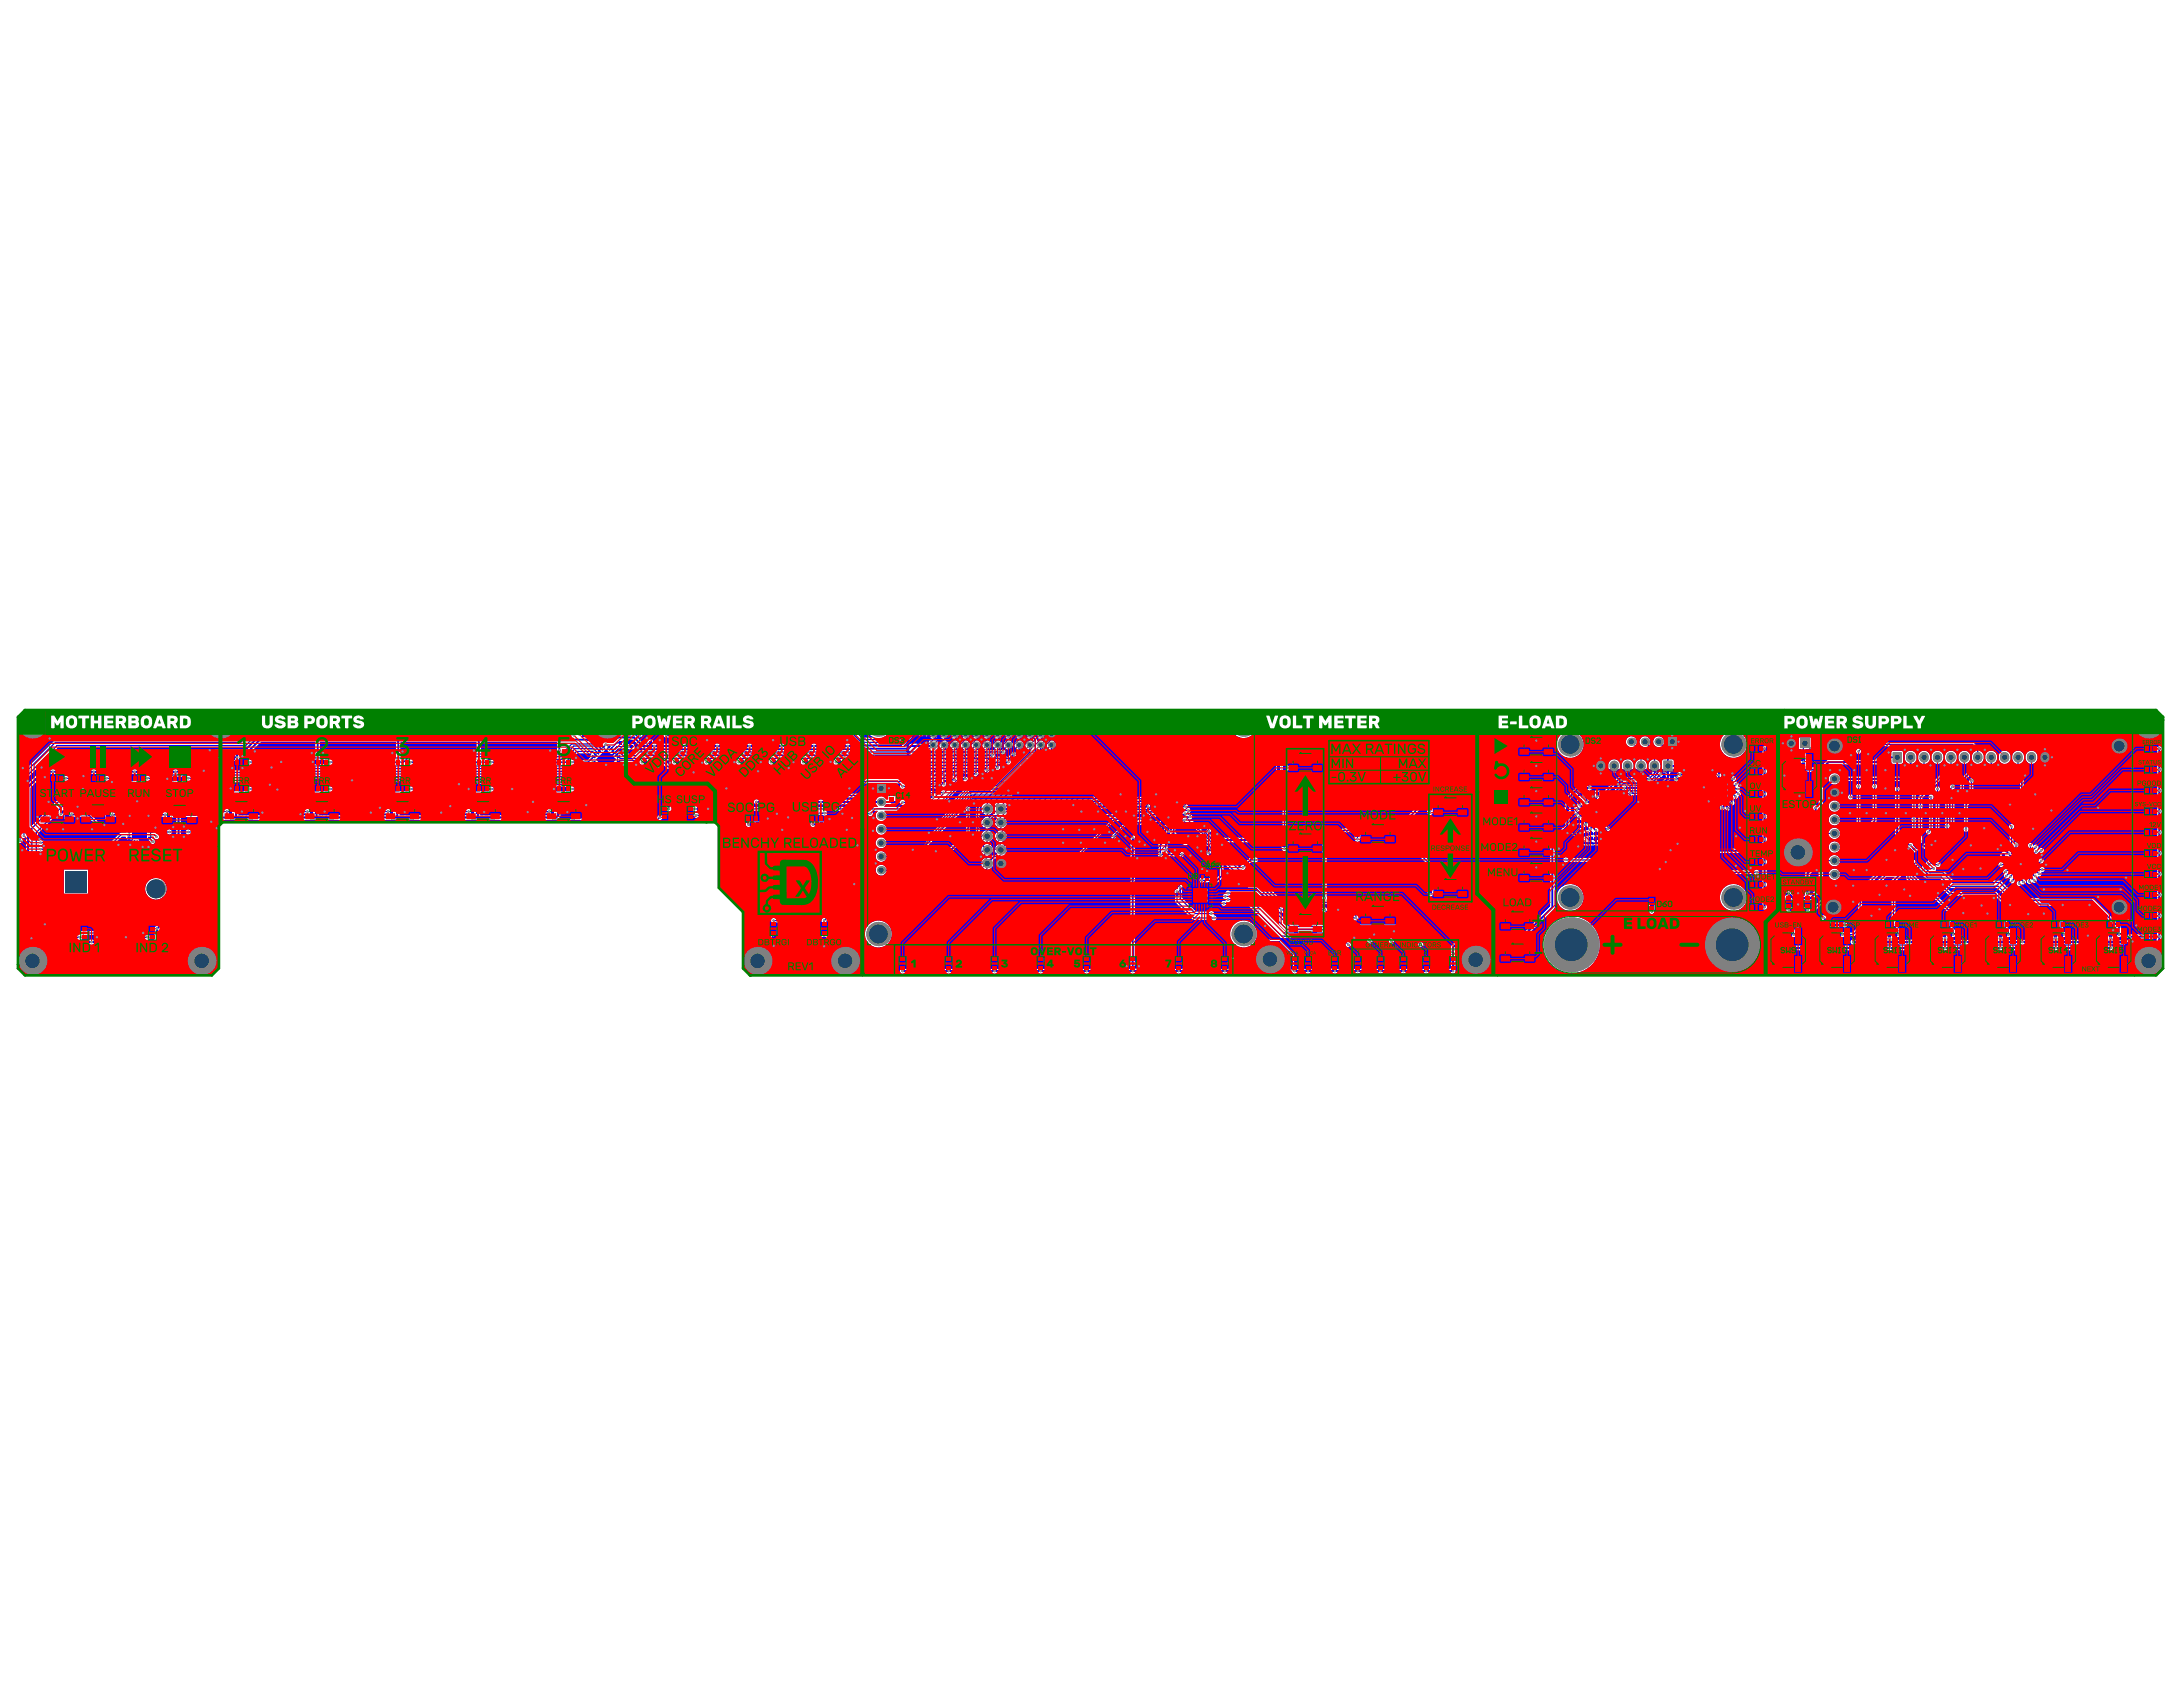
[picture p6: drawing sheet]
<svg xmlns="http://www.w3.org/2000/svg" width="279mm" height="216mm" viewBox="0 0 279 216" stroke-linecap="round" stroke-linejoin="round" font-family="sans-serif">
<g fill="none" stroke="#008080" stroke-width=".13">
<path d="M75.6 97.2l2-1.9 1.4 1.4v1l-1.4 1.4zM118.1 95l.5 .3-.5 .4M118.1 92.9h17.8v3.5h-17.8zM165.6 96.4h2.9v2.2h-2.9zM195.2 94.4h2.9v2.2h-2.9zM195.2 97.6h2.9v2.2h-2.9zM203.2 96.4h12v4h-12zM213 96.4l.5 .7 .4-.7M218.8 99.7h2l.7 .7v2.1h-2.7zM228.2 97.9l.7-.8h2.8l.7 .8v2.8l-.7 .7h-2.8l-.7-.7zM228.4 94.3h3.5v1.3l-.5 .4h-3zM241.1 94.6h22.3v3.9h-22.3z"/>
<path d="M242.4 98.5l.4-.7 .5 .7M5.9 103h2.9v2.2h-2.9zM11.1 103h2.9v2.2h-2.9zM16.5 105.1h2.8v2.1l-.7 .6h-2.1zM21.5 103.1h2.9v2.2h-2.9zM29.5 102.6h2.8v2.2h-2.8zM39.8 102.6h2.8v2.2h-2.8zM50.1 102.6h2.9v2.2h-2.9zM60.4 102.6h2.9v2.2h-2.9zM70.7 102.6h2.9v2.2h-2.9zM98 104.5h.8l.3 .3v1.7h-1.1zM106.2 104.5h.9l.2 .3v1.7h-1.1z"/>
<path d="M124.2 100h5.4l.7 .7v13.3h-6.1zM130.3 105.6h-.8v-4.8h-4.5v12.4h4.5v-4.8h.8M148.2 103.2h2.7v2.8h-2l-.7-.7zM152.3 113.9l.7-.7h2v2.8h-2.7zM165.6 106.7h2.9v2.2h-2.9zM165.6 117.1h2.9v2.2h-2.9zM174.9 105.6h2.9v2.2h-2.9zM174.9 116h2.9v2.2h-2.9zM184.2 102.1h2.9v2.2h-2.9zM184.2 112.6h2.9v2.2h-2.9zM192.8 116.7h2.9v2.2h-2.9zM195.2 110.5h2.9v2.2h-2.9z"/>
<path d="M195.2 100.8h2.9v2.2h-2.9zM195.2 104.1h2.9v2.2h-2.9zM195.2 107.3h2.9v2.2h-2.9zM203 102.6h2l.7 .6v2.1h-2.7zM244 109.6l1.5-1.4h.9l1.5 1.4-2 2zM255 119.5h2.8l.7 .7v2.8l-.7 .7h-2.8l-.8-.7v-2.8zM258.1 109.1h1l1.5 1.5-2 1.9-1.9-1.9zM262 119.5h2.8l.8 .7v2.8l-.8 .7h-2.8l-.7-.7v-2.8zM192.8 120.8h2.9v2.2h-2.9zM226.7 120.2l.8-.7h2.8l.7 .7v2.8l-.7 .7h-2.8l-.8-.7zM233 120.2l.7-.7h2.8l.8 .7v2.8l-.8 .7h-2.8l-.7-.7zM240.1 120.2l.7-.7h2.8l.7 .7v2.8l-.7 .7h-2.8l-.7-.7z"/>
<path d="M247.2 120.2l.7-.7h2.8l.7 .7v2.8l-.7 .7h-2.8l-.7-.7zM268.4 120.2l.7-.7h2.8l.8 .7v2.8l-.8 .7h-2.8l-.7-.7z"/>
<circle cx="230.3" cy="99.3" r="1.03"/>
<circle cx="201.1" cy="120.9" r="3.3"/>
<circle cx="201.1" cy="120.9" r="1.37"/>
<circle cx="221.7" cy="120.9" r="3.3"/>
<circle cx="221.7" cy="120.9" r="1.37"/>
<circle cx="228.9" cy="121.6" r="1.03"/>
<circle cx="235.1" cy="121.6" r="1.03"/>
<circle cx="242.2" cy="121.6" r="1.03"/>
<circle cx="249.3" cy="121.6" r="1.03"/>
<circle cx="256.4" cy="121.6" r="1.03"/>
<circle cx="263.4" cy="121.6" r="1.03"/>
<circle cx="270.5" cy="121.6" r="1.03"/>
</g>
<g fill="none" stroke="#800080" stroke-width=".14">
<path d="M116.5 94.1l-.3 .3M117.2 94.1l-1 1M117.9 94.1l-1.7 1.7M118.6 94.1l-2.4 2.4M119.3 94.1l-3.1 3.1M120 94.1l-3.8 3.8M120.7 94.1l-4.5 4.5M121.4 94.1l-5.2 5.2M122 94.1l-5.8 5.8M122.7 94.1l-6.5 6.5M123.4 94.1l-7.2 7.2M124.1 94.1l-7.9 7.9"/>
<path d="M124.8 94.1l-8.6 8.6M125.5 94.1l-9.3 9.3M126.2 94.1l-10 10M126.9 94.1l-10.7 10.7M127.5 94.1l-11.3 11.3M128.2 94.1l-12 12M128.9 94.1l-12.7 12.7M129.6 94.1l-13.4 13.4M130.3 94.1l-14.1 14.1M131 94.1l-14.8 14.8M131.7 94.1l-15.5 15.5M132.4 94.1l-16.2 16.2"/>
<path d="M133 94.1l-16.8 16.8M133.7 94.1l-17.5 17.5M134.4 94.1l-18.2 18.2M135.1 94.1l-18.9 18.9M135.8 94.1l-19.6 19.6M136.5 94.1l-20.3 20.3M137.2 94.1l-20.3 20.3M137.9 94.1l-20.3 20.3M138.5 94.1l-20.2 20.3M139.2 94.1l-20.2 20.3M139.9 94.1l-20.3 20.3M140.6 94.1l-20.3 20.3"/>
<path d="M141.3 94.1l-20.3 20.3M142 94.1l-20.3 20.3M142.7 94.1l-20.3 20.3M143.4 94.1l-20.3 20.3M144 94.1l-20.2 20.3M144.7 94.1l-20.2 20.3M145.4 94.1l-20.3 20.3M146.1 94.1l-20.3 20.3M146.8 94.1l-20.3 20.3M147.5 94.1l-20.3 20.3M148.2 94.1l-20.3 20.3M148.9 94.1l-20.3 20.3"/>
<path d="M149.5 94.1l-20.2 20.3M150.2 94.1l-20.2 20.3M150.9 94.1l-20.3 20.3M151.6 94.1l-20.3 20.3M152.3 94.1l-20.3 20.3M153 94.1l-20.3 20.3M153.7 94.1l-20.3 20.3M154.4 94.1l-20.3 20.3M155 94.1l-20.2 20.3M155.4 99.9l-14.5 14.5M155.4 99.3l-15.1 15.1M155.4 98.6l-15.8 15.8"/>
<path d="M155.4 97.9l-16.5 16.5M155.4 97.2l-17.2 17.2M155.4 96.5l-17.9 17.9M155.4 95.1l-19.3 19.3M155.4 94.4l-19.9 20M155.4 95.8l-18.6 18.6M201.4 99.4l9.3 9.3M201.4 98.7l10 10M202.1 98.7l10 10M202.8 98.7l10 10M203.5 98.7l10 10M204.2 98.7l10 10"/>
<path d="M204.9 98.7l9.9 10M205.6 98.7l9.9 10M206.3 98.7l9.9 10M206.9 98.7l10 10M207.6 98.7l10 10M208.3 98.7l10 10M209 98.7l10 10M209.7 98.7l10 10M210.4 98.7l9.9 10M211.1 98.7l9.9 10M211.8 98.7l9.6 9.6M212.4 98.7l9 8.9"/>
<path d="M213.1 98.7l8.3 8.3M213.8 98.7l7.6 7.6M214.5 98.7l6.9 6.9M215.2 98.7l6.2 6.2M215.9 98.7l5.5 5.5M216.6 98.7l4.8 4.8M217.3 98.7l4.1 4.1M217.9 98.7l3.5 3.4M218.6 98.7l2.8 2.8M219.3 98.7l2.1 2.1M220 98.7l1.4 1.4M220.7 98.7l.7 .7"/>
<path d="M155.4 113.7l-.7 .7M155.4 113l-1.4 1.4M155.4 112.3l-2.1 2.1M155.4 111.6l-2.8 2.8M155.4 110.9l-3.5 3.5M155.4 110.3l-4.1 4.1M155.4 109.6l-4.8 4.8M155.4 108.9l-5.5 5.5M155.4 108.2l-6.2 6.2M155.4 107.5l-6.9 6.9M155.4 106.1l-8.3 8.3M155.4 105.4l-9 9"/>
<path d="M155.4 104.8l-9.6 9.6M155.4 106.8l-7.6 7.6M155.4 104.1l-10.3 10.3M155.4 103.4l-11 11M155.4 102.7l-11.7 11.7M155.4 102l-12.4 12.4M155.4 101.3l-13.1 13.1M155.4 100.6l-13.8 13.8M201.4 108.3l.4 .4M201.4 107.6l1.1 1.1M201.4 107l1.8 1.7M201.4 106.3l2.4 2.4"/>
<path d="M201.4 105.6l3.1 3.1M201.4 104.9l3.8 3.8M201.4 104.2l4.5 4.5M201.4 103.5l5.2 5.2M201.4 102.8l5.9 5.9M201.4 102.1l6.6 6.6M201.4 101.5l7.3 7.2M201.4 100.8l7.9 7.9M201.4 100.1l8.6 8.6"/>
</g>
<path d="M116.2 94.2h39.2v20.2h-39.2zM201.3 98.6h20.2v10.1h-20.2z" fill="none" stroke="#800080" stroke-width=".34"/>
<path d="M183.7 93.9h4.3" fill="none" stroke="#800080" stroke-width=".13"/>
<g fill="none" stroke="#c0c073" stroke-width=".13">
<path d="M29.1 97.2h.1M29.1 96.6h.1M75.8 97l-.3 .2 .3 .2M77.3 99l.3 .2 .2-.2M77.3 95.4l.3-.3 .2 .3M79.4 97l.2 .2-.2 .2h.2v-.1M79.7 94.8h.1M79.7 95.3h.1M83 97.3h.1M83 97.8h.1M87.1 97.3h.1M87.1 97.8h.1"/>
<path d="M91.2 97.3h.1M91.2 97.8h.1M95.3 97.3h.1M95.3 97.8h.1M99.5 97.3h.1M99.5 97.8h.1M103.6 97.3h.1M103.6 97.8h.1M107.8 97.3h.1M107.8 97.8h.1M117.5 95.1l.4 .2-.4 .2zM118 92.9h18v3.5h-18z"/>
<path d="M118 94h.6M118 94.6h.6M118.6 93.2h16.8v2.9h-16.8zM119.4 92.9v.3M119.8 96.1v.3M120.4 92.9v.3M120.4 96.1v.3M124.1 100h6.3v14.1h-6.3zM133.5 92.9v.3M133.5 96.1v.3M134.2 96.1v.3M134.6 92.9v.3"/>
<path d="M135.4 94h.6M135.4 94.6h.6M164 98.1h.1M164 98.5h.1M203.1 96.3h12.1v4.1h-12.1zM203.1 97.9h.5v2h11.1v-2h.5M204.4 96.3v.6h-1.3M205.4 96.3v.6h7.6v-.6M214 96.3v.6h1.2v-.6M214.6 96.1h.8v.9M219 99.7h-.3v.3M221.3 99.7h.3v.3l.1-.2-.1-.1"/>
<path d="M226.1 95.2v.1M226.7 95.2v.1M228.3 94.2h1.8v1.8h-1.8zM230.6 96.8v.1M230.6 98.1v.1M231 96.8v.1M231 98.1v.1M231.9 95.1v.9h-.9M240.9 98v.8h.8M241.1 94.5h22.4v4.1h-22.4zM241.1 98.1h1.2v.5M241.1 97.1h.5v-2.1h21.4v2.1h.5"/>
<path d="M243.3 98.6v-.5h17.9v.5M262.2 98.6v-.5h1.3v.5M8.4 104.1v.1M8.8 104.1v.1M13.6 104.1v.1M14.1 104.1v.1M16.5 107.4v.5h.5M17 105h-.5v.5M18.9 105h.5v.5M19.4 107.4v.5h-.5l.1 .2 .1-.2M21.9 104.5h.1M21.9 104.1h.1"/>
<path d="M29.8 104.1h.1M29.8 103.6h.1M40.1 104.1h.1M40.1 103.6h.1M50.5 104.1h.1M50.5 103.6h.1M60.8 104.1h.1M60.8 103.6h.1M71.1 104.1h.1M71.1 103.6h.1M85.9 102.7h.1M85.9 103.2h.1"/>
<path d="M89.8 103.7h.1M89.8 103.3h.1M96.5 105.3h.1M96.5 105.7h.1M98 104.4h1.1l-.2-.1-.1 .1M98 106.6h1.1M100 104.4v.1M100.4 104.4v.1M104.8 105.3h.1M104.8 105.7h.1M106.2 106.6h1.1M106.2 104.4h1.1l-.1-.1-.1 .1"/>
<path d="M108.2 104.4v.1M108.7 104.4v.1M130.4 105.6h-.9v-4.8h-4.5v12.4h4.5v-4.8h.9M130.6 103.5l.7-.3v.7zM148.1 105.8l-.1-.1 .1-.1v.5h.5M148.6 103.2h-.5v.5M150.5 103.2h.5v.5M151 105.6v.5h-.5M164.2 107.8v.1M164.6 107.8v.1M164.8 116.2h.1M164.8 116.7h.1"/>
<path d="M172.6 117.7h.1M172.6 117.2h.1M173.5 106.6h.1M174 106.6h.1M182.8 103.1v.1M182.9 113.7h.1M183.2 103.1v.1M183.3 113.7h.1M200.9 104.4h.1M200.9 104h.1M200.9 103.4h.1M200.9 103.8h.1"/>
<path d="M201.9 105.4v.1M202 102v.1M202.4 105.4v.1M202.4 102v.1M202.7 106.4h.1M202.9 101.6h.1M202.9 104.9v.5h.5M203.2 106.4h.1M203.3 101.6h.1M203.3 107v.1M203.4 102.5h-.5v.5M203.8 107v.1"/>
<path d="M204 107v.1M204.5 107v.1M205.3 102.5h.5v.5l.1-.2-.1-.1M205.8 104.9v.5h-.5M211.2 115.6v.1M211.6 115.6v.1M218.7 102.2v.4h.3M221.6 102.2v.4h-.3M228.8 119.8h.1M228.8 119.4h.1M229.3 116.1h.1M229.7 116.1h.1"/>
<path d="M230.6 116.1h.1M231 116.1h.1M233.4 106.5h.1M233.4 110.3h.1M233.4 109.9h.1M233.4 106.9h.1M235.1 119.8h.1M235.1 119.4h.1M242.2 119.8h.1M242.2 119.4h.1M244.2 109.3l-.3 .3 .3 .4M245.6 111.3l.3 .4 .4-.4"/>
<path d="M246.1 107.8l.2-.1v.2l-.4-.3-.3 .3M247.6 109.3l.4 .3-.4 .4M249.3 119.8h.1M249.3 119.4h.1M256 109.3h.1M256.3 109h.1M256.3 119.8h.1M256.3 119.4h.1M256.8 110.4l-.2 .2 .2 .2M258.4 112.4l.2 .2 .3-.2M258.7 108.6h.1l.1 .2-.3-.3-.2 .3M260.5 110.4l.2 .2-.2 .2"/>
<path d="M263.4 119.8h.1M263.4 119.4h.1M270.4 119.8h.1M270.4 119.4h.1M98.8 120.3v.1M99.2 120.3v.1M105.3 120.4v.1M105.7 120.4v.1M157.5 123.7v.1M158.1 123.7v.1"/>
</g>
<g fill="#c0c073">
<path d="M261.3 99h1.2v.1h-.5v1.5l-.2-.1v-1.4h-.4z"/>
<path d="M254.4 99h.2l.2 1.3 .3-1h.2l.3 1 .2-1.3 .2-.1-.3 1.7-.3-.1-.2-.8-.3 .8h-.2z"/>
<path d="M253 99h1.1l-.1 1.6-1-.1 .1-.2h.8v-.5h-.8v-.2h.8v-.5h-.8z"/>
<path d="M249.7 99.1l.3-.2h.3l.3 .2 .1 .2-.2 .4-.7 .3a.26 .26 0 0 0 0 .3 .26 .26 0 0 0 .3 .1l.3-.1 .2-.2h.1v.2l-.3 .2-.3 .1-.3-.1a.43 .43 0 0 1-.3-.5 .43 .43 0 0 1 .4-.3l.4-.2a.27 .27 0 0 0 0-.4 .27 .27 0 0 0-.4 .1l-.2 .2h-.1z"/>
<path d="M248 98.9l.2 .1v1.1l.1 .2 .2 .1h.2l.2-.2 .1-1.2h.2v1.1l-.2 .4-.4 .1-.5-.2-.1-.4z"/>
<path d="M244.4 98.9l.2 .1v1.5l-1 .1v-.3h.8z"/>
<path d="M242.1 98.9l.2 .1 .4 .7 .5-.7h.2l-.5 1-.1 .6-.2-.1v-.5z"/>
<path d="M214.4 100.7h1.2v.2h-.5v1.4l-.2-.1v-1.3h-.4z"/>
<path d="M211 100.7h1v1.6l-1-.1v-.1h.8v-.5l-.7-.1v-.1h.7v-.5h-.8z"/>
<path d="M210.5 100.7h.2v1.6h-1.1v-.2h.8z"/>
<path d="M135.9 96.9h1.2v.2h-.5v1.4h-.2v-1.4h-.4z"/>
<path d="M132.1 96.9h.2l.5 .9 .5-.9h.2v1.6h-.2v-1.2l-.4 .8-.2-.1-.4-.7v1.1l-.2 .1z"/>
<path d="M129.1 96.9h1.2v.2h-.5v1.4h-.2v-1.4h-.5z"/>
<path d="M127.6 96.9h.2v.7h.8v-.7h.2v1.6h-.2v-.7h-.8v.7h-.2z"/>
<path d="M126.2 96.9h1l-.1 1.6h-1l.1-.2h.8v-.5h-.8v-.2h.8v-.5h-.8z"/>
<path d="M134.5 114.6h1.2l-.1 .1h-.4l-.1 1.5-.1-.1v-1.4h-.5z"/>
<path d="M130.9 114.5l.2 .1 .4 1.3 .5-1.3h.2l-.6 1.6-.2-.1z"/>
<path d="M128.8 114.6h.2v1.5h-1v-.1h.8z"/>
<path d="M126.7 114.6h1.2l-.1 .1h-.4l-.1 1.5-.2-.1v-1.4h-.4z"/>
<path d="M124.4 114.6h.2l.5 .9 .5-.9h.2v1.6l-.2-.1v-1.1l-.4 .8-.2-.1-.4-.7v1.1h-.2z"/>
<path d="M122.9 114.6h1.1v1.5h-1.1l.1-.1h.8v-.6h-.8v-.2h.8v-.5h-.8z"/>
<path d="M121.6 114.6h1.2l-.1 .1h-.4l-.1 1.5-.2-.1v-1.4h-.4z"/>
<path d="M120.2 114.6h1.1v1.5h-1.1l.1-.1h.8v-.6h-.8v-.2h.8v-.5h-.8z"/>
<path d="M260.2 99.2l.4-.1 .2 .1 .1 .2v.6l-.2 .3h-.4l-.2-.1v-.7zM260 99.1l-.1 .3v.9l.4 .3 .6-.1 .2-.5-.1-.8-.2-.2-.2-.1z"/>
<path d="M258 99.2l.7-.1v.6h-.4a.29 .29 0 0 1-.3-.1 .29 .29 0 0 1 0-.4zM257.9 99.1l-.2 .2 .1 .4 .3 .2h.6v.6l.2 .1v-1.7h-.6z"/>
<path d="M256.6 99.2l.3-.1 .4 .2v.8l-.2 .2h-.4l-.2-.1v-.7zM256.4 99.1l-.2 .6 .2 .6 .4 .3 .5-.1 .2-.2v-.3l-.1-.8-.2-.2-.2-.1z"/>
<path d="M251.8 99.2l.2-.1h.5v.6h-.4a.28 .28 0 0 1-.3-.1 .28 .28 0 0 1 0-.4zM251.6 99.1l-.1 .2v.3l.3 .3-.3 .7 .2-.1 .4-.6h.4v.6l.2 .1v-1.7h-.7z"/>
<path d="M246.7 99.2l.6-.1v.6h-.4a.29 .29 0 0 1-.3-.1 .29 .29 0 0 1 .1-.4zM246.5 99.1l-.1 .2v.4l.3 .2h.6v.6l.2 .1 .1-1.6-.7-.1z"/>
<path d="M245.2 99.2l.7-.1v.6h-.5a.29 .29 0 0 1-.3-.1 .29 .29 0 0 1 .1-.4zM245 99.1l-.1 .2 .1 .4 .2 .2h.7v.6l.2 .1v-1.7h-.7z"/>
<path d="M213.3 100.9l.4-.1 .3 .3v.6l-.3 .4h-.3l-.2-.2v-.7zM213.1 100.9l-.2 .4 .1 .7 .3 .3h.4l.3-.1 .2-.2v-.3v-.8l-.3-.2-.3-.1-.3 .1z"/>
<path d="M208.5 101l.2-.2h.2l.3 .3v.7l-.2 .3h-.4l-.2-.3v-.5zM208.3 100.8l-.2 .4 .1 .8 .4 .3 .5-.1 .2-.2 .1-.3-.1-.8-.2-.2-.3-.1-.3 .1z"/>
<path d="M207.2 100.9l.3 .8h-.6zM207 100.7l-.5 1.5 .2 .1 .1-.4h.8l.2 .4h.2l-.6-1.6h-.1z"/>
<path d="M205.3 101l.2-.1h.5v1.2h-.4l-.3-.2-.1-.5zM205.2 100.8l-.2 .4 .1 .8 .4 .3h.7v-1.6h-.7z"/>
<path d="M134.8 97.2l.4-.1 .3 .2v.7l-.2 .3h-.3l-.3-.2v-.7zM134.6 97.1l-.2 .4 .1 .7 .5 .3 .4-.1 .3-.2v-.2l-.1-.9-.2-.2h-.2h-.4z"/>
<path d="M130.8 97.2l.4-.1 .3 .2v.7l-.2 .3h-.3l-.2-.2-.1-.7zM130.6 97.1l-.1 .4 .1 .7 .3 .3 .6-.1 .3-.4-.1-.9-.2-.2h-.3h-.4z"/>
<path d="M124.9 97.2l.7-.1v.5h-.4a.3 .3 0 0 1-.3-.1 .3 .3 0 0 1 0-.3zM124.7 97.1l-.1 .4 .3 .3-.3 .7 .2-.1 .4-.6h.4v.7h.2v-1.6h-.7z"/>
<path d="M123.4 97.2l.7-.1v.4h-.5a.24 .24 0 0 1-.2-.1 .24 .24 0 0 1 0-.2zM123.4 97.8h.7v.5h-.5a.27 .27 0 0 1-.3-.2 .27 .27 0 0 1 .1-.3zM123.2 97l-.1 .4a.22 .22 0 0 1 .2 .2 .22 .22 0 0 1-.2 .2v.4l.2 .2 1 .1v-1.6h-.8z"/>
<path d="M121.8 97.2l.4-.1 .3 .2 .1 .7-.3 .3h-.3l-.2-.2-.1-.6zM121.7 97.1l-.2 .3v.6l.1 .3 .3 .2h.6l.3-.4v-.7l-.1-.3-.2-.2h-.3h-.3z"/>
<path d="M120.6 97.1l.3 .8h-.6zM120.5 96.9l-.7 1.6h.3l.1-.4h.8l.1 .4h.2l-.5-1.6z"/>
<path d="M118.7 97.2l.7-.1v.5h-.4a.3 .3 0 0 1-.3-.1 .3 .3 0 0 1 0-.3zM118.5 97l-.1 .5 .1 .2 .3 .1-.4 .7h.2l.4-.7h.4v.7h.2v-1.6h-.7z"/>
<path d="M117.2 97.2l.2-.1h.5v1.2h-.6l-.2-.2v-.6zM116.9 97.2l-.1 .6 .1 .4 .5 .3h.7v-1.6h-.8z"/>
<path d="M133.3 114.9l.4-.2 .3 .2v.7l-.1 .3-.4 .1-.2-.2-.1-.7zM133.1 114.7l-.1 .5 .1 .7 .4 .3 .5-.1 .2-.2 .1-.3-.1-.8-.2-.2-.3-.1-.4 .1z"/>
<path d="M129.7 114.8l.4-.1 .3 .2v.6l-.1 .4-.4 .1-.2-.2-.1-.7zM129.5 114.7l-.1 .4v.5l.1 .3 .4 .3 .4-.1 .3-.4v-.9l-.3-.2-.2-.1-.4 .1z"/>
<path d="M119 114.8l.7-.1v.6h-.4a.3 .3 0 0 1-.3-.2 .3 .3 0 0 1 0-.3zM118.9 114.7l-.2 .4 .1 .2 .3 .2-.4 .6h.3l.3-.6h.4v.6l.2 .1v-1.6l-.7-.1z"/>
</g>
<g fill="none" stroke="#c0c073" stroke-width=".14">
<path d="M6.9 99.4l-.2-.1h-.2l-.1 .1v.1l.5 .4h-.5M7.5 99.4l-.1-.1h-.2l-.1 .1v.1l.4 .4h-.4M7.8 99.4l.1-.1h.3v.6h-.3l-.1-.1zM11.6 99.6h.5l-.4-.3v.6M12.8 99.4l-.1-.1h-.3l-.1 .1v.1l.5 .4h-.5M13 99.4l.1-.1h.4v.6h-.4l-.1-.1zM16.8 99.5h.1M16.8 99.5l.2 .1M17 99.6l-.2 .1 .2 .2h.2l.1-.1M17 99.6h.1M17.3 99.4l-.1-.1h-.2l-.2 .2M18 99.4l-.1-.1h-.2l-.2 .1v.1l.5 .4h-.5"/>
<path d="M18.2 99.4l.1-.1h.4v.6h-.4l-.1-.1zM22.1 99.3h.4v.3l-.3-.1-.1 .1v.2l.1 .1h.2l.1-.1M23.2 99.4l-.1-.1h-.2l-.1 .1v.1l.4 .4h-.4M23.6 99.3h.3v.6h-.3l-.2-.1v-.4zM29 97.6l-.1-.1h-.3l-.1 .1v.1l.5 .5h-.5M29.2 97.6l.1-.1h.3l.1 .1v.4l-.1 .2h-.3l-.1-.2M30.6 97.3l-.2-.1h-.2l-.1 .1v.1l.5 .5h-.5M30.9 97.9h.2M31 97.2h.1M31 97.2v.7M31 97.2l.1 .1M31.4 97.3l.1-.1h.3v.7h-.3l-.1-.1z"/>
<path d="M40.3 97.4h.1M40.3 97.4l.2 .1M40.5 97.5l-.2 .2 .2 .2h.2l.1-.1M40.5 97.5h.1M40.8 97.3l-.1-.1h-.2l-.2 .2M41.1 97.9h.3M41.3 97.2h.1M41.3 97.2v.7M41.3 97.2l.1 .1M41.7 97.2h.4v.7h-.4l-.1-.1v-.5zM50.7 97.5h.4l-.3-.3v.7M51.5 97.9h.2"/>
<path d="M51.6 97.2h.1M51.6 97.2v.7M51.6 97.2l.1 .1M52 97.2h.4v.7h-.4l-.1-.1v-.5zM61 97.2h.4v.3l-.2-.1-.2 .1v.3l.1 .1h.2l.1-.1M61.8 97.9h.2M61.9 97.2h.1M61.9 97.2v.7M61.9 97.2l.1 .1M62.2 97.3l.1-.1h.4v.7h-.4l-.1-.1zM71.3 97.2l.4 .3M71.4 97.5h.3v.3l-.1 .1h-.2l-.1-.1z"/>
<path d="M72.1 97.9h.2M72.2 97.2h.1M72.2 97.2v.7M72.2 97.2l.1 .1M72.5 97.3l.2-.1h.3v.7h-.3l-.2-.1zM75.7 95.5h-.1l-.2 .2v.2h.1h.7l-.4 .4M76.2 95l.4 .4v.1l-.2 .2h-.2l-.4-.4M79.3 94.3h.5l-.4-.3v.7M80.5 94.1l-.1-.1h-.3l-.1 .1v.1l.5 .5h-.5M80.9 94.4l-.2 .3M81.2 94.4h-.4l-.1-.1v-.2l.1-.1h.4v.7M81.3 96l.1-.1h.4v.2l-.1 .1h-.3z"/>
<path d="M81.3 95.5l.5 .4M81.9 95h.2M82 94.3h.1M82 94.3v.7M82 94.3l.1 .1M82 95.7l.1-.2h.3l.1 .2v.4l-.1 .1h-.3l-.1-.1M82.3 94.4l.1-.1h.3l.1 .1v.5l-.1 .1h-.3l-.1-.1M82.7 98.9h.1M82.7 98.9h.6M82.7 96.5h.1M82.7 96.5l.5 .5M82.7 96.5h.2"/>
<path d="M82.8 98.8l-.1 .1M83 96.2l.3-.3 .5 .5-.3 .3h-.1l-.4-.4zM83.1 98.1v.4l-.1 .1h-.2l-.1-.1v-.4h.6M83.1 98.3l.2 .3M83.3 96.9l-.2 .2M83.3 98.8v.2M86.9 98.7l-.1 .1v.2l.1 .1h.1l.5-.4v.4M87.2 96.4h-.2l-.2 .1v.2l.1 .1h.7l-.4 .3M87.2 98v.3l-.1 .2h-.2l-.1-.2v-.3h.7M87.2 98.2l.3 .3M87.3 96l.3-.2 .4 .5-.2 .2h-.2l-.3-.3zM91 96.8h.1"/>
<path d="M91 98.7l-.1 .1v.2l.2 .1M91.1 99.1h.1M91.2 96.4h-.1l-.2 .2 .1 .2M91.2 96.8h-.1M91.2 99l-.1 .1M91.2 98.9v.1M91.4 98v.3l-.2 .2h-.2l-.1-.2v-.3h.7M91.4 98.2l.2 .3M91.4 96.1l.2-.2 .5 .4-.2 .3h-.2l-.3-.3zM91.5 98.7l.1 .1v.2l-.1 .1-.3-.1M91.5 96.8v.1l-.1 .2-.3-.1v-.2M95.1 96.9l.3-.3h-.5l.5 .5"/>
<path d="M95.5 98v.3l-.1 .2h-.3l-.1-.2v-.3h.7M95.5 98.2l.2 .3M95.7 95.9l.5 .4-.3 .3h-.1l-.4-.3v-.2zM95.7 99h-.7l.4-.3v.4M99.1 96.7l.3-.4 .2 .3-.3 .2v.1l.2 .2h.1l.2-.2v-.1M99.6 98v.3l-.1 .2h-.2l-.1-.2v-.3h.6M99.6 98.2l.2 .3M99.6 96.1l.3-.2 .5 .4-.3 .3h-.2l-.3-.3zM99.7 98.7l.1 .1v.2l-.1 .1h-.2l-.1-.1 .1-.3h-.3v.4M103.5 96.8l.2-.2 .2 .2v.1l-.2 .2h-.1zM103.6 98.7h.3l.1 .1v.2l-.1 .1-.3-.1zM103.6 98.7l-.3 .4"/>
<path d="M103.7 98v.3l-.1 .2h-.2l-.1-.2v-.3h.7M103.7 98.2l.3 .3M103.7 96.6l-.5 .1M103.7 96.1l.3-.2 .5 .4-.3 .3h-.1l-.4-.3zM107.4 96.6l-.3 .3 .8 .2M107.5 98.8v.4l.7-.4M107.7 96.4l.2-.3 .5 .5-.2 .3h-.2l-.3-.4zM107.9 98.1v.3l-.1 .1h-.2l-.1-.1v-.3h.7M107.9 98.3l.3 .2M117 94h.1M117 93.4v.2M117 94h.7"/>
<path d="M117.1 93.8l-.1 .2M117.6 93.2l.1 .1-.1 .2h-.6M117.7 93.8v.3M130.5 98.7h-.4l.4 .7M130.8 98.7h.2M130.9 98.7v.6l.1 .1 .2-.1M163.6 97.1h-.5l.5 .6M163.8 97.1l.5 .3M163.8 97.5l.1-.1h.4v.2l-.1 .1h-.3zM164.7 97.5l-.2 .2M165 97.5h-.4l-.1-.1v-.2l.1-.1h.4v.6M165.8 97.5h.5l-.4-.3v.7"/>
<path d="M167 97.3l-.2-.1h-.2l-.1 .1v.1l.5 .5h-.5M167.2 97.2v.7l.2-.2 .2 .2v-.7M167.9 97.3l.1-.1h.2l.1 .1-.1 .2h-.2l-.1 .2 .1 .2h.2l.1-.1M195.5 95.8h.2M195.6 95.1h.1M195.6 95.1v.7M195.6 95.1l.1 .1M195.8 98.5l-.1-.1h-.2l-.1 .1v.1l.4 .5h-.4M196.4 95.2l-.1-.1h-.2l-.2 .1v.2l.5 .4h-.5M196.5 98.5l-.1-.1h-.2l-.1 .1v.1l.4 .5h-.4M196.6 95.1v.7l.3-.2 .2 .2v-.7M196.7 98.4v.7l.3-.3 .2 .3v-.7"/>
<path d="M197.3 95.2l.1-.1h.3l.1 .3-.1 .1h-.3l-.1 .2 .1 .1h.3l.1-.1M197.4 98.5l.1-.1h.3l.1 .2-.1 .1h-.3l-.1 .2 .1 .2h.3l.1-.2M215.9 96.4h.4v.3l-.2-.1-.2 .1v.2l.1 .2h.2l.1-.2M216.5 96.4h.3M216.7 96.4v.5l.1 .2 .2-.2M219.9 97.7l-.1-.1h-.2l-.1 .1v.1l.4 .5h-.4M220.3 98.3h.2M220.4 97.6h.1M220.4 97.6v.7M220.4 97.6l.1 .1M220.7 97.7l.2-.1h.2l.1 .1v.5l-.1 .1h-.2l-.2-.1M223.9 98.6h.1"/>
<path d="M223.9 98.6l.1 .1M224 98.7l-.1 .1 .1 .3h.2l.2-.2M224 98.7h.1M224.4 95.6l-.2-.1h-.2l-.1 .1v.1l.5 .5h-.5M224.4 98.5l-.2-.1h-.2l-.1 .2M224.6 95.5h.4v.3l-.2-.1-.2 .1v.2l.1 .2h.2l.1-.2M224.6 98.4h.4v.3l-.2-.1-.2 .1v.2l.1 .2h.2l.1-.2M225.3 95.6l.1-.1h.3v.7h-.3l-.1-.2zM225.3 98.5l.1-.1h.3v.7h-.3l-.1-.2zM226.9 95.2h.1M226.9 95.2h.7M227.1 94.9l-.2-.1v-.3l.2-.1h.4l.1 .1v.3l-.1 .1"/>
<path d="M227.1 95.7l-.2 .1v.2l.3 .1M227.1 95.1l-.2 .1M227.2 96.1h.1M227.3 96l-.1 .1M227.3 95.9v.1M227.5 95.7l.1 .1v.2l-.1 .1-.2-.1M227.6 95.1v.2M228.5 96.9h.3l.1-.2-.1-.2h-.2l-.1 .1v.5l.1 .1h.2l.1-.1M228.6 98.2h.2M228.6 98.2l-.1 .1 .1 .2h.2l.1-.1-.1-.2M228.6 98.2l-.1-.2 .1-.2h.2l.1 .1-.1 .3M229.2 98.2h.4l-.3-.4v.7"/>
<path d="M229.2 96.9h.4l-.3-.4v.7M229.5 99l-.1-.2h-.2l-.1 .2v.1l.4 .4h-.4M229.7 99.1h.1M229.7 99.1l.2 .1M229.9 99.2h.1M229.9 99.2l-.2 .1 .2 .2h.2l.1-.1M230.1 98.3l-.2 .2M230.1 97l-.2 .2M230.2 99l-.1-.2h-.2l-.2 .3M230.3 97h-.3l-.1-.1v-.3l.1-.1h.3v.7M230.3 98.3h-.3l-.1-.1v-.3l.1-.1h.3v.7M230.4 98.8v.7l.3-.2 .2 .2v-.7"/>
<path d="M231.1 99l.1-.2h.3l.1 .2-.1 .2h-.3l-.1 .1 .1 .2h.3l.1-.1M232.5 94.7l-.1-.1-.2 .1v.2l.1 .1M232.5 94.7v.1M232.6 94.6h.1M232.6 94.6l.3 .1v.2l-.2 .1M232.6 94.6l-.1 .1M232.9 95.2v.3M232.9 95.4h-.6l-.1 .1 .1 .2M241.7 93.6l-.1-.1h-.3l-.1 .1v.1l.5 .5h-.5M241.9 93.5h.2M242 93.5v.6l.1 .1 .3-.1M274.4 95.9l.1-.1h.4v.2l-.1 .2h-.3z"/>
<path d="M274.4 95.5l.5 .3M274.9 98.1h-.5l.5 .7M275.6 95.6l-.1-.1h-.3l-.1 .1v.1l.5 .5h-.5M275.6 98.3l-.1-.2h-.3l-.1 .2v.1l.5 .4h-.5M275.9 95.5h.4v.7h-.4l-.1-.2v-.4zM275.9 98.1h.4v.7h-.4l-.1-.1v-.4zM5.6 104h.1M5.6 104l.2 .1M5.8 104.1h.1M5.8 104.1l-.2 .2 .2 .2h.2l.1-.1M6.1 103.9l-.1-.1h-.2l-.2 .2M6.3 104h.1"/>
<path d="M6.3 104l.1 .1M6.4 104.1h.2M6.4 104.1l-.1 .2 .1 .2h.3l.1-.1M6.8 103.9l-.1-.1h-.3l-.1 .2M7 103.8v.7l.2-.2 .3 .2v-.7M7.7 103.9l.1-.1h.2l.2 .2-.2 .1h-.2l-.1 .3 .1 .1h.2l.2-.1M9.1 104.1h.1M9.1 104.1h.7M9.2 104.5l-.1 .2v.2l.1 .1h.1l.5-.5v.5M9.2 104l-.1 .1M9.6 103.3v.3l-.2 .1h-.2l-.1-.1v-.3h.7M9.6 103.5l.2 .2"/>
<path d="M9.8 104v.2M9.9 119.4h.4l-.3-.3v.6M10.6 119.4h.4l-.3-.3v.6M10.9 104.1h.4l-.3-.3v.7M11.3 119.2l.1-.1h.3v.6h-.3l-.1-.1zM11.6 104h.1M11.6 104l.1 .1M11.7 104.1h.1M11.7 104.1l-.1 .2 .1 .2h.2l.1-.1M12 103.9l-.1-.1h-.2l-.1 .2M12.2 103.8v.7l.3-.2 .2 .2v-.7M12.9 103.9l.1-.1h.3l.1 .2-.1 .1h-.3l-.1 .3 .1 .1h.3l.1-.1"/>
<path d="M14.5 103.9l-.1 .1v.3l.1 .1h.1l.5-.5v.5M14.5 104.6l-.1 .1v.2l.2 .2M14.6 105.1h.1M14.7 104.9l-.1 .2M14.7 104.8v.1M14.9 103.2v.4l-.2 .1h-.2l-.1-.1v-.4h.7M14.9 103.4l.2 .3M15 104.6l.1 .1v.2l-.1 .2-.3-.2M18.6 119.1h.4v.3l-.2-.1-.2 .1v.2l.1 .1h.2l.1-.1M19.3 119.4h.4l-.3-.3v.6M19.6 108.2h.3M19.8 107.5h.1"/>
<path d="M19.8 107.5v.7M19.8 107.5l.1 .1M20 119.2l.1-.1h.3v.6h-.3l-.1-.1zM20.1 107.5v.6l.1 .1h.2l.2-.1v-.6M21.3 105h.4l.1-.1-.1-.2h-.2l-.2 .1v.5l.2 .1h.2l.1-.1M21.8 103.8h.2M21.9 103.1h.1M21.9 103.1v.7M21.9 103.1l.1 .1M22.2 103.3h.1M22.2 103.3l.1 .1M22.3 105.1l-.3 .3"/>
<path d="M22.3 103.4l-.1 .2 .1 .2h.3l.1-.1M22.3 103.4h.2M22.5 105.1h-.4l-.1-.1v-.2l.1-.1h.4v.7M22.7 103.2l-.1-.1h-.3l-.1 .2M22.9 103.1v.7l.3-.2 .2 .2v-.7M23.6 103.2l.1-.1h.3l.1 .1-.1 .2h-.3l-.1 .2 .1 .2h.3l.1-.1M30.4 102.8l-.1-.1h-.2l-.1 .1v.1l.4 .5h-.4M30.6 100.6h-.4l.4 .7M30.7 102.7v.7l.2-.2 .2 .2v-.7M30.7 104.1l-.1-.1 .1-.2h.3l.1 .1-.1 .2M30.7 104.1l-.1 .2 .1 .2h.3l.1-.1-.1-.3M30.7 104.1h.3"/>
<path d="M31 101.3h.2M31.1 100.6h.1M31.1 100.6v.7M31.1 100.6l.1 .1M31.4 102.8l.1-.1h.2l.1 .1-.1 .2h-.2l-.1 .2 .1 .2h.2l.1-.1M31.4 104.5h.3M31.5 100.6h.4v.7h-.4l-.1-.1v-.5zM31.5 103.8h.1M31.5 103.8l.2 .1M31.5 103.8v.7M32.1 104.3l-.2 .2M32.3 104.3h-.3l-.1-.2v-.2l.1-.1h.3v.7"/>
<path d="M40.3 102.9h.1M40.3 102.9l.1 .1M40.4 103h.1M40.4 103l-.1 .2 .1 .2h.2l.1-.1M40.5 101l-.2-.1 .2-.3h.2l.1 .1-.1 .3M40.5 101l-.2 .1 .2 .2h.2l.1-.1-.1-.2M40.5 101h.2M40.7 102.8l-.1-.1h-.2l-.1 .2M40.9 104.1h.3l.1-.1-.1-.2h-.2l-.1 .1v.5l.1 .1h.2l.1-.1M41 102.7v.7l.2-.2 .2 .2v-.7M41.1 101.3h.3M41.3 100.6h.1"/>
<path d="M41.3 100.6v.7M41.3 100.6l.1 .1M41.7 104.5h.2M41.7 102.8l.1-.1h.2l.1 .2-.1 .1h-.2l-.1 .3 .1 .1h.2l.1-.1M41.7 100.6h.4v.7h-.4l-.1-.1v-.5zM41.8 103.8h.1M41.8 103.8l.1 .1M41.8 103.8v.7M42.4 104.3l-.3 .2M42.6 104.3h-.4l-.1-.2v-.2l.1-.1h.4v.7M50.6 102.7h.5v.3l-.3-.1-.2 .1v.3l.1 .1h.2l.2-.1M50.7 101h.3l.1-.1-.1-.3h-.2l-.1 .1v.5l.1 .1h.2l.1-.1"/>
<path d="M51.2 103.8l.2-.1h.2l.1 .1v.5l-.1 .1h-.2l-.2-.1zM51.3 102.7v.7l.2-.2 .2 .2v-.7M51.5 101.3h.2M51.6 100.6h.1M51.6 100.6v.7M51.6 100.6l.1 .1M52 102.8l.1-.1h.2l.1 .2-.1 .1h-.2l-.1 .3 .1 .1h.2l.1-.1M52 100.6h.4v.7h-.4l-.1-.1v-.5zM52.4 103.8l-.1-.1h-.3l-.1 .1v.2l.5 .4h-.5M52.8 104.2l-.2 .2M53.1 104.2h-.4l-.1-.1v-.3l.1-.1h.4v.7M60.8 103l.2-.1h.3v.2l-.1 .1h-.2z"/>
<path d="M60.8 102.6l.5 .3M61 100.6h.3l.1 .1v.5l-.1 .1h-.3l-.1-.1v-.5zM61.5 102.6v.6l.3-.2 .2 .2v-.6M61.6 104.4h.2M61.7 103.7h.1M61.7 103.7v.7M61.7 103.7l.1 .1M62.1 100.7l-.2-.1h-.2l-.1 .1v.2l.5 .4h-.5M62.2 102.7l.1-.1h.3l.1 .1-.1 .2h-.3l-.1 .1 .1 .2h.3l.1-.1M62.4 100.6h.3v.7h-.3l-.1-.1v-.5zM62.5 103.8l-.1-.1h-.3l-.1 .1v.2l.5 .4h-.5M62.9 104.2l-.2 .2"/>
<path d="M63.2 104.2h-.4l-.1-.1v-.3l.1-.1h.4v.7M69 103.6l-.1-.1h-.2l-.1 .1v.1l.4 .5h-.4M69.7 103.6l-.1-.1h-.2l-.2 .1v.1l.5 .5h-.5M70.2 104l-.3 .2M70.4 104h-.4l-.1-.1v-.3l.1-.1h.4v.7M71.3 101.3h.3M71.5 100.6h.1M71.5 100.6v.7M71.5 100.6l.1 .1M71.8 104.2h-.4l.4 .7M72 104.2v.7l.3-.2 .2 .2v-.7M72.3 100.7l-.2-.1h-.2l-.1 .1v.2l.5 .4h-.5"/>
<path d="M72.5 103.4l-.2 .1v.2l.2 .1h.4l.1-.1v-.2l-.1-.1M72.5 100.7l.1-.1h.3v.7h-.3l-.1-.1zM72.7 104.3l.1-.1h.3l.1 .1-.1 .2h-.3l-.1 .2 .1 .2h.3l.1-.1M73 102.7v.4h-.3l.1-.2-.1-.2h-.2l-.2 .1v.2l.2 .1M83.7 104.3h.2M83.8 103.7h.1M83.8 103.7v.6M83.8 103.7l.1 .1M84.2 104.1l.1-.1h.3v.2l-.1 .1h-.2zM84.2 103.7l.4 .3M85 103.7h.3v.6h-.3l-.2-.1v-.4zM85 101.7h.5v.4l-.2-.1-.3 .1v.2l.2 .1h.2l.1-.1"/>
<path d="M85.7 102.2l.1-.1h.4v.2l-.1 .1h-.3zM85.7 101.7l.5 .4M86.6 102.2l-.2 .2M86.9 102.2h-.4l-.1-.1v-.3l.1-.1h.4v.7M87.2 103.8l-.1-.1h-.3l-.1 .1v.2l.5 .4h-.5M87.4 104.2l.1-.1h.4v.2l-.1 .1h-.3zM87.4 103.7l.5 .4M88.2 103.7h.4v.7h-.4l-.1-.1v-.5zM88.9 102.7l.1-.1h.3v.2l-.1 .1h-.2zM88.9 102.2l.4 .4M89.6 102.2l.4 .4M89.6 102.7l.1-.1h.3v.2l-.1 .1h-.2z"/>
<path d="M90.5 102.7l-.2 .2M90.7 102.7h-.3l-.1-.1v-.3l.1-.1h.3v.7M95.4 104.7h.4l.1-.1-.1-.3h-.3l-.1 .2v.4l.1 .1h.3l.1-.1M96.1 104.5l.1-.2h.4v.7h-.4l-.1-.1zM96.2 106.9h.1M96.2 107.5l.1-.1h.5l.1 .1v.2l-.1 .1h-.5l-.1-.1zM96.2 106.9h.7M96.3 106.8l-.1 .1M96.7 106.1v.3l-.2 .2h-.2l-.1-.2v-.3h.7M96.7 106.3l.2 .3M96.9 106.8v.2M98.4 107l-.1-.1h-.2l-.1 .1v.1l.4 .5h-.4"/>
<path d="M98.6 118.8l-.2 .2 .2 .2h.2l.1-.1-.1-.3M98.6 118.8l-.2-.1 .2-.2h.2l.1 .1-.1 .2M98.6 118.8h.2M98.7 107l.1-.1h.2l.1 .1v.5l-.1 .1h-.2l-.1-.1zM98.9 107.3l-.2 .3M99.1 118.6l.1-.1h.4v.7h-.4l-.1-.1zM100.7 104.4h.1M100.7 104.4l.1 .1M100.8 104.5l-.1 .1 .1 .2h.2l.1-.1M100.8 104.5h.1M101.1 104.3l-.1-.2h-.2l-.1 .3M101.5 104.8h.2"/>
<path d="M101.6 104.1h.1M101.6 104.1v.7M101.6 104.1l.1 .2M102.2 104.6l-.3 .2M102.4 104.6h-.4l-.1-.1v-.2l.1-.2h.4v.7M103.6 104.5l.1-.2h.2l.1 .2v.4l-.1 .1h-.2l-.1-.1zM104.4 105h.2M104.4 106.8h.1M104.4 107.4h.1M104.4 106.8h.7M104.4 107.4h.7M104.5 104.3h.1"/>
<path d="M104.5 104.3v.7M104.5 104.3l.1 .2M104.6 106.7l-.2 .1M104.6 107.3l-.2 .1M104.7 119.2h.3M104.8 104.5l.2-.2h.3v.7h-.3l-.2-.1zM104.8 118.5h.1M104.8 118.5v.7M104.8 118.5l.2 .1M104.9 106.2l.2 .3M104.9 106v.3l-.1 .2h-.2l-.2-.2v-.3h.7M105.1 106.7v.2"/>
<path d="M105.1 107.3v.2M105.3 119.2h.2M105.4 118.5h.1M105.4 118.5v.7M105.4 118.5l.1 .1M105.8 118.6l.1-.1h.3v.7h-.3l-.1-.1zM106.2 107.1h.1M106.2 107.1l.1 .1M106.3 107.2l-.1 .1 .1 .3h.3l.1-.1M106.3 107.2h.1M106.7 107l-.1-.1h-.3l-.1 .2M106.9 107l.1-.1h.2l.2 .1v.5l-.2 .1h-.2l-.1-.1z"/>
<path d="M107.1 107.3l-.2 .3M109 104.5h.4l-.3-.4v.7M109.8 104.8h.2M109.9 104.1h.1M109.9 104.1l.1 .2M109.9 104.1v.7M110.4 104.6l-.2 .2M110.7 104.6h-.4l-.1-.1v-.2l.1-.2h.4v.7M148.5 101.8h-.5l.5 .7M148.7 101.8v.6l.1 .1h.3l.1-.1v-.6M149.5 105.4h.5v.3l-.2-.1-.3 .1v.3l.2 .1h.2l.1-.1M150.3 106.1h.3"/>
<path d="M150.5 105.4h.1M150.5 105.4v.7M150.5 105.4l.1 .1M150.8 105.5l.1-.1h.2l.2 .1v.5l-.2 .1h-.2l-.1-.1M162 107.8h.4l.1-.1-.1-.2h-.3l-.1 .1v.5l.1 .1h.3l.1-.1M162.7 108l.1-.2h.4v.3l-.1 .1h-.3zM162.7 107.5l.5 .3M163.5 115.3h.2M163.5 115.3l-.1-.1 .1-.2h.2l.1 .1-.1 .2M163.5 115.3l-.1 .2 .1 .2h.2l.1-.1-.1-.3M163.6 108l-.2 .2M163.9 108h-.4l-.1-.2v-.2l.1-.1h.4v.7"/>
<path d="M164.1 115l.4 .3M164.2 115.3h.3v.3l-.1 .1h-.2l-.1-.1zM165 115.5l-.2 .2M165.2 115.5h-.3l-.1-.2v-.2l.1-.1h.3v.7M165.7 107.4l.4 .4M165.8 107.8h.3v.2l-.1 .1h-.2l-.1-.1zM165.8 117.8h.5v.4l-.3-.2-.2 .2v.2l.1 .1h.3l.1-.1M166.8 107.6l-.1-.2h-.2l-.1 .2v.1l.4 .4h-.4M167 117.9l-.2-.1h-.2l-.1 .1v.1l.5 .5h-.5M167 107.4v.7l.3-.2 .2 .2v-.7M167.2 117.8v.7l.2-.2 .2 .2v-.7M167.7 107.6l.2-.2h.2l.1 .3-.1 .1h-.2l-.2 .2 .2 .1h.2l.1-.1"/>
<path d="M167.9 117.9l.1-.1h.2l.1 .1-.1 .3h-.2l-.1 .1 .1 .2h.2l.1-.1M171.3 106.5h.1M171.3 106.5l.1 .1M171.4 106.6h.1M171.4 106.6l-.1 .1 .1 .3h.3l.1-.2M171.8 106.4l-.1-.1h-.3l-.1 .2M172.2 116.5l-.1-.1h-.3l-.1 .1v.1l.5 .5h-.5M172.5 106.3h-.5l.5 .7M172.9 116.4h-.5l.5 .7M172.9 106.7l-.2 .3M173.1 106.7h-.3l-.1-.1v-.2l.1-.1h.3v.7M173.3 116.8l-.2 .3"/>
<path d="M173.6 116.8h-.4l-.1-.1v-.2l.1-.1h.4v.7M175.1 106.4l.1-.1h.2l.1 .1v.5l-.1 .1h-.2l-.1-.1zM175.1 117.1h.3l.1-.1-.1-.2h-.2l-.1 .1v.4l.1 .1h.2l.1-.1M175.8 106.5h.1M175.8 106.5l.1 .2M175.9 106.7l-.1 .1 .1 .2h.2l.1-.1M175.9 106.7h.1M176.2 116.9l-.1-.1h-.2l-.1 .1v.1l.4 .4h-.4M176.2 106.4l-.1-.1h-.2l-.1 .2M176.5 106.3v.7l.2-.2 .2 .2v-.7M176.5 116.8v.6l.2-.2 .2 .2v-.6M177.2 106.4l.1-.1h.2l.1 .1-.1 .3h-.2l-.1 .1 .1 .2h.2l.1-.1"/>
<path d="M177.2 116.9l.1-.1h.2l.1 .1-.1 .2h-.2l-.1 .1 .1 .2h.2l.1-.1M180.8 102.8h.3l.1 .1v.5l-.1 .1h-.3l-.1-.1v-.5zM180.9 114h.2M181 113.3h.1M181 113.3v.7M181 113.3l.1 .2M181.8 113.3h-.4l.4 .7M181.9 102.8h-.5l.5 .7M182.3 113.8l-.2 .2M182.3 103.3l-.2 .2M182.5 113.8h-.3l-.1-.1v-.2l.1-.2h.3v.7M182.6 103.3h-.4l-.1-.1v-.3l.1-.1h.4v.7"/>
<path d="M184.5 113.7l-.1-.1 .1-.3h.2l.1 .1-.1 .3M184.5 113.7l-.1 .1 .1 .2h.2l.1-.1-.1-.2M184.5 113.7h.2M184.8 102.9h-.4l.4 .7M185.5 103l-.1-.1h-.2l-.1 .1v.1l.4 .5h-.4M185.5 113.4l-.1-.1h-.2l-.1 .1v.2l.4 .4h-.4M185.7 102.9v.7l.3-.3 .2 .3v-.7M185.7 113.3v.7l.3-.2 .2 .2v-.7M186.4 103l.1-.1h.3l.1 .1-.1 .2h-.3l-.1 .1 .1 .3h.3l.1-.1M186.4 113.4l.1-.1h.3l.1 .1-.1 .3h-.3l-.1 .1 .1 .2h.3l.1-.1M193 117.5l.5 .3M193.1 117.8h.4v.2l-.1 .2h-.3l-.1-.2z"/>
<path d="M193.8 118.2h.3M193.9 117.5h.1M193.9 117.5v.7M193.9 117.5l.2 .1M194.3 117.5v.7l.2-.3 .2 .3v-.7M195 117.6l.1-.1h.2l.1 .1-.1 .2h-.2l-.1 .1 .1 .3h.2l.1-.2M195.4 111.5h.1M195.4 108.2l.1-.1h.2l.1 .1v.4l-.1 .1h-.2l-.1-.1zM195.4 111.5l.1 .1M195.4 105.2h.4l.1-.1-.1-.3h-.3l-.1 .1v.5l.1 .1h.3l.1-.1M195.5 111.6l-.1 .1 .1 .3h.2l.1-.1M195.5 111.6h.1"/>
<path d="M195.5 101.9h.3M195.5 101.9l-.1-.1 .1-.2h.3l.1 .1-.1 .2M195.5 101.9l-.1 .2 .1 .2h.3l.1-.1-.1-.3M195.8 111.4l-.1-.1h-.2l-.1 .2M196.2 102.3h.3M196.2 105.5h.3M196.3 101.6h.1M196.3 104.8h.1M196.3 101.6v.7M196.3 104.8v.7M196.3 101.6l.2 .1M196.3 104.8l.2 .1"/>
<path d="M196.5 108.2l-.1-.1h-.2l-.1 .1v.1l.4 .4h-.4M196.5 111.4l-.1-.1h-.2l-.1 .1v.1l.4 .5h-.4M196.7 101.6v.7l.2-.2 .2 .2v-.7M196.7 104.8v.7l.2-.2 .2 .2v-.7M196.7 108.1v.6l.3-.2 .2 .2v-.6M196.7 111.3v.7l.3-.3 .2 .3v-.7M197.4 104.9l.1-.1h.2l.1 .1-.1 .3h-.2l-.1 .1 .1 .2h.2l.1-.1M197.4 101.7l.1-.1h.2l.1 .1-.1 .2h-.2l-.1 .2 .1 .2h.2l.1-.1M197.4 108.2l.1-.1h.3l.1 .2-.1 .1h-.3l-.1 .2 .1 .1h.3l.1-.1M197.4 111.4l.1-.1h.3l.1 .1-.1 .2h-.3l-.1 .1 .1 .3h.3l.1-.1M199.6 105h.3l.1-.1-.1-.2h-.2l-.1 .1v.5l.1 .1h.2l.1-.1M200.3 104.7h.4v.3l-.2-.1-.2 .1v.3l.1 .1h.2l.1-.1"/>
<path d="M200.3 107.1l.2-.1h.1l.3 .3v.2l-.1 .1h-.2l-.3-.3zM201 106.9l.3-.2 .1 .1v.2l-.1 .1h-.3zM201.2 105.1l-.3 .3M201.2 108.3h.1M201.2 108.3h.2M201.3 106.7h-.6M201.4 105.1h-.3l-.2-.1v-.2l.2-.1h.3v.7M201.4 107.9h-.1l-.2 .1 .1 .3M201.4 108.2v.1M201.7 106.4v.3M201.8 108.2v.2l-.2 .1-.2-.1v-.1M201.8 106.3l-.2 .2h-.2l-.1-.2v-.1l.2-.3 .5 .5"/>
<path d="M201.8 107.8l.3-.3 .1 .2v.2l-.1 .1h-.2zM202.1 107.5l-.6 .1M202.5 107.3v.3M202.7 107.1l-.3 .3h-.2l-.1-.2v-.1l.2-.3 .5 .5M203.3 109.3l-.3 .4M203.3 109.3h.2l.1 .1v.2l-.1 .1-.2-.1zM203.4 107.9v.3l-.1 .2h-.2l-.1-.2v-.3h.6M203.4 108.1l.2 .3M203.5 108.6l.1 .1v.2l-.1 .1h-.2l-.1-.1 .1-.3h-.3v.4M203.9 109.3v.4l.7-.4M204.4 107.9v.3l-.1 .2h-.3l-.1-.2v-.3h.7M204.4 108.1l.2 .3"/>
<path d="M204.5 108.6l.1 .1v.2l-.1 .1h-.2l-.2-.1 .2-.3h-.4v.4M206.2 103.6h.5v.3l-.2-.1-.3 .1v.3l.1 .1h.3l.1-.1M206.9 103.6v.6l.1 .1h.3l.1-.1v-.6M208.9 115.7h.5l-.4-.4v.7M209.6 115.8l.1-.1h.4v.2l-.2 .1h-.2zM209.6 115.3l.5 .4M210.5 115.8l-.2 .2M210.7 115.8h-.3l-.1-.1v-.2l.1-.2h.3v.7M219.6 103.4l.1-.1h.3v.2l-.1 .2h-.2zM219.6 103l.4 .3M220.3 103v.5l.1 .2h.2l.1-.2v-.5M223.9 104.2h.5v.3l-.3-.1-.2 .1v.2l.1 .2h.2l.2-.2"/>
<path d="M223.9 101.6h.5l-.4-.3v.7M223.9 107.5l.1-.1h.4v.2l-.2 .1h-.2zM223.9 116.1h.3l.2-.1-.2-.2h-.2l-.1 .1v.4l.1 .1h.2l.2-.1M223.9 107.1l.5 .3M224 113.2l-.1-.1 .1-.2h.2l.2 .1-.2 .2M224 113.2l-.1 .1 .1 .2h.2l.2-.1-.2-.2M224 113.2h.2M224.4 110h-.5l.5 .6M224.6 104.2h.4v.3l-.3-.1-.1 .1v.2l.1 .2h.2l.1-.2M224.6 101.3h.4v.3l-.2-.1-.2 .1v.2l.1 .2h.2l.1-.2M224.6 107.1h.4v.3l-.2-.1-.2 .1v.2l.1 .1h.2l.1-.1M224.6 110h.4v.3l-.2-.1-.2 .1v.2l.1 .1h.2l.1-.1"/>
<path d="M224.6 112.9h.4v.3l-.2-.1-.2 .1v.2l.1 .1h.2l.1-.1M224.6 115.8h.4v.3l-.2-.1-.2 .1v.2l.1 .1h.2l.1-.1M225.3 104.3l.1-.1h.3v.7h-.3l-.1-.2zM225.3 101.4l.1-.1h.3v.7h-.3l-.1-.2zM225.3 107.2l.1-.1h.3v.6h-.3l-.1-.1zM225.3 110.1l.1-.1h.3v.6h-.3l-.1-.1zM225.3 113l.1-.1h.3v.6h-.3l-.1-.1zM225.3 115.9l.1-.1h.3v.6h-.3l-.1-.1zM228.3 114.6h.7v.3l-.1 .1h-.5l-.1-.1zM228.4 115.9l-.1 .1v.3l.2 .1M228.5 116.4h.1M228.7 116.2v.1"/>
<path d="M228.7 116.3l-.2 .1M228.9 115.9l.1 .1v.3l-.1 .1-.2-.1M229 115.6h-.7l.4-.4v.5M229.5 118.3h.2l.1 .1v.2l-.1 .1-.2-.1zM229.5 118.3l-.4 .4M229.6 116.9v.3l-.1 .2h-.2l-.2-.2v-.3h.7M229.6 117.1l.2 .3M229.8 117.9h-.7l.4-.3v.4M230.5 118.3v.4l.6-.4M230.9 116.9v.3l-.1 .2h-.2l-.1-.2v-.3h.6M230.9 117.1l.2 .3M231.1 117.9h-.6l.3-.3v.4"/>
<path d="M231.3 114.5h.7v.3l-.2 .2h-.4l-.1-.2zM231.4 115.9l-.1 .1v.2l.1 .1h.1l.5-.4v.4M232 115.5h-.7l.3-.3v.4M232.1 105.9l.2-.1h.3v.2l-.1 .1h-.2zM232.1 105.4l.5 .4M232.7 108.9h-.5l.5 .7M232.8 105.7h.1M232.8 105.7l.1 .1M232.9 109.1h.1M232.9 109.1l.1 .1M232.9 105.8l-.1 .1 .1 .2h.3l.1-.1M232.9 105.8h.2"/>
<path d="M233 109.2l-.1 .1 .1 .3h.2l.2-.1M233 109.2h.1M233.3 105.6l-.1-.2h-.3l-.1 .3M233.4 109l-.2-.1h-.2l-.1 .2M233.8 105.9l-.3 .2M233.8 109.3l-.2 .3M234 105.9h-.4l-.1-.1v-.2l.1-.2h.4v.7M234 109.3h-.3l-.1-.1v-.2l.1-.1h.3v.7M234.3 118.6h.3M234.4 118h.1M234.4 118v.6M234.4 118l.2 .1"/>
<path d="M234.8 118.3h.4l-.3-.3v.6M235.6 118h.3v.6h-.3l-.1-.1v-.4zM241.4 118h.2l.1 .1v.4l-.1 .1h-.2l-.1-.1v-.4zM242 118.3h.4l-.3-.3v.6M242.8 118h.3v.6h-.3l-.1-.1v-.4zM243.1 107.5h-.2l-.2 .2v.1l.4 .3h.1l.2-.1v-.2M243.7 107.2l-.2 .2v.2l.2 .1 .2-.2v-.2l-.4-.3h-.1l-.2 .2v.1M245.3 106.8h.1M245.3 106.8l.2 .2M245.5 107l-.2 .1 .2 .2h.2l.1-.1M245.5 107h.1M245.8 106.7l-.1-.1h-.2l-.2 .2"/>
<path d="M246 106.6v.6l.1 .1h.3l.1-.1v-.6M248.4 118.3h.3l.1-.1-.1-.2h-.2l-.1 .1v.4l.1 .1h.2l.1-.1M249.1 118.2h.1M249.1 118.2l.1 .1M249.2 118.3l-.1 .1 .1 .2h.2l.1-.1M249.2 118.3h.1M249.5 118.1l-.1-.1h-.2l-.1 .2M249.7 118.1l.2-.1h.3v.6h-.3l-.2-.1zM254.1 107.2l.3 .3-.2 .2-.1-.2-.2-.1-.2 .2v.1l.2 .2h.1M254.3 107.9l.4 .3v-.5l-.5 .5M254.5 106.9l.3-.4h.2l.1 .2v.2l-.3 .3h-.1l-.2-.2zM254.6 108.6h.3"/>
<path d="M255 107.5l.1 .2M255.1 108.8l-.3-.3v-.1l.2-.2h.2l.2 .3-.5 .4M255.5 107.1h.1M255.5 107.1l-.4 .5M255.5 107.1v.2M255.6 118.3l-.2 .1 .2 .2h.2l.1-.1-.1-.2M255.6 118.3l-.2-.1 .2-.2h.2l.1 .1-.1 .2M255.6 118.3h.2M255.7 107.4h.2l.1 .2v.1l-.3 .4h-.2l-.1-.2v-.2M256.1 118.2h.1M256.1 118.2l.2 .1M256.3 118.3l-.2 .1 .2 .2h.2l.1-.1"/>
<path d="M256.3 118.3h.1M256.6 118.1l-.1-.1h-.2l-.2 .2M256.9 118h.4v.6h-.4l-.1-.1v-.4zM258.1 107.9h.4l-.3-.3v.7M258.7 107.6v.5l.2 .2h.2l.1-.2v-.5M263 118h-.5l.5 .6M263.2 118.2h.1M263.2 118.2l.1 .1M263.3 118.3l-.1 .1 .1 .2h.3l.1-.1M263.3 118.3h.1M263.7 118.1l-.1-.1h-.3l-.1 .2M263.9 118.1l.1-.1h.4v.6h-.4l-.1-.1z"/>
<path d="M269.6 118.4l.1-.1h.4v.2l-.1 .1h-.3zM269.6 118l.5 .3M270.3 118.2h.1M270.3 118.2l.1 .1M270.4 118.3l-.1 .1 .1 .2h.2l.2-.1M270.4 118.3h.1M270.8 118.1l-.2-.1h-.2l-.1 .2M271 118.1l.1-.1h.3v.6h-.3l-.1-.1zM274.1 119.1h.5v.4l-.2-.2-.3 .2v.2l.2 .1h.2l.1-.1M274.4 114.4h.1M274.4 103.8h.4l.1-.1-.1-.2h-.3l-.1 .1v.5l.1 .1h.3l.1-.1M274.4 106.3l.1-.1h.3l.1 .1v.4l-.1 .2h-.3l-.1-.2z"/>
<path d="M274.4 114.4l.1 .1M274.4 117.2h.5l-.4-.3v.6M274.5 101.2l-.1-.1 .1-.3h.3l.1 .1-.1 .3M274.5 101.2l-.1 .1 .1 .2h.3l.1-.1-.1-.2M274.5 114.5l-.1 .1 .1 .3h.3l.1-.1M274.5 101.2h.3M274.5 109.5h.3M274.5 114.5h.2M274.7 108.8h.1M274.7 108.8v.7M274.7 108.8l.1 .2M274.8 119.3h.1"/>
<path d="M274.8 119.3l.1 .2M274.9 111.6l-.1-.1h-.3l-.1 .1v.1l.5 .5h-.5M274.9 114.3l-.1-.1h-.3l-.1 .2M274.9 119.5l-.1 .1 .1 .2h.3l.1-.1M274.9 119.5h.2M275 109.1h.1M275 109.1l.1 .1M275.1 106.4h.1M275.1 111.7h.1M275.1 114.4h.1M275.1 117.1h.1M275.1 106.4l.1 .1"/>
<path d="M275.1 109.2l-.1 .1 .1 .2h.2l.2-.1M275.1 109.2h.1M275.1 111.7l.1 .2M275.1 114.4l.1 .1M275.1 117.1l.1 .1M275.2 106.5l-.1 .1 .1 .3h.3l.1-.2M275.2 111.9l-.1 .1 .1 .2h.3l.1-.1M275.2 114.5l-.1 .1 .1 .3h.3l.1-.1M275.2 117.2l-.1 .1 .1 .2h.3l.1-.1M275.2 106.5h.1M275.2 111.9h.1M275.2 114.5h.1"/>
<path d="M275.2 117.2h.1M275.3 119.2l-.1-.1h-.3l-.1 .2M275.5 109l-.2-.2h-.2l-.1 .3M275.5 119.2l.1-.1h.4v.7h-.4l-.1-.1zM275.6 106.3l-.1-.1h-.3l-.1 .2M275.6 114.3l-.1-.1h-.3l-.1 .2M275.6 103.6l-.1-.1h-.3l-.1 .1v.1l.5 .5h-.5M275.6 100.9l-.1-.1h-.3l-.1 .1v.2l.5 .4h-.5M275.6 111.6l-.1-.1h-.3l-.1 .2M275.6 117l-.1-.1h-.3l-.1 .2M275.7 109l.1-.2h.3v.7h-.3l-.1-.1zM275.8 106.3l.1-.1h.4v.7h-.4l-.1-.2z"/>
<path d="M275.9 103.5h.4v.7h-.4l-.1-.1v-.5zM275.9 100.8h.4v.7h-.4l-.1-.1v-.5zM275.9 111.5h.4v.7h-.4l-.1-.1v-.5zM275.9 114.2h.4v.7h-.4l-.1-.1v-.5zM275.9 116.9h.4v.6h-.4l-.1-.1v-.4zM16 123.8l.1-.1h.2l.1 .1v.4l-.1 .1h-.2l-.1-.1M17 123.7v.6h-.4M17.3 123.7h.2M17.4 123.7v.5l.1 .1 .2-.1M17.9 123.8l.1-.1h.2l.1 .1v.4l-.1 .1h-.2l-.1-.1M18.9 123.7v.6h-.4M19.1 123.7h.2"/>
<path d="M19.2 123.7v.5l.1 .1 .2-.1M19.7 123.8l.1-.1h.2l.1 .1v.4l-.1 .1h-.2l-.1-.1M20.8 123.7v.6h-.5M21 123.7h.2M21.1 123.7v.5l.1 .1 .2-.1M21.6 123.8l.1-.1h.2l.1 .1v.4l-.1 .1h-.2l-.1-.1M22.6 123.7v.6h-.4M22.8 123.7h.2M22.9 123.7v.5l.1 .1 .2-.1M97.5 120.4l-.1-.2 .1-.2h.3l.1 .1-.1 .3M97.5 120.4l-.1 .1 .1 .2h.3l.1-.1-.1-.2M97.5 120.4h.3"/>
<path d="M98.3 120.5l-.2 .2M98.6 120.5h-.4l-.1-.1v-.3l.1-.1h.4v.7M103.2 120.1h.5v.3l-.2-.1-.3 .1v.3l.2 .1h.2l.1-.1M104 120.8h.3M104.2 120.1h.1M104.2 120.1l.1 .1M104.2 120.1v.7M104.7 120.5l-.2 .3M105 120.5h-.4l-.1-.1v-.2l.1-.1h.4v.7M114.6 123h.5v.3l-.3-.1-.2 .1v.2l.1 .2h.2l.2-.2M115.3 123.4l.1-.1h.3v.2l-.1 .2h-.2zM115.3 123l.4 .3"/>
<path d="M116 123.1l.1-.1h.3v.7h-.3l-.1-.2zM120.5 123l.4 .3M120.6 123.3h.3v.2l-.1 .2h-.2l-.1-.2zM121.2 123.4l.1-.1h.3v.2l-.1 .2h-.2zM121.2 123l.4 .3M121.9 123.1l.1-.1h.3v.7h-.3l-.1-.2zM126.8 123h-.4l.4 .7M127.1 123.4l.1-.1h.3v.2l-.1 .2h-.2zM127.1 123l.4 .3M127.8 123.1l.1-.1h.3v.7h-.3l-.1-.2zM132.4 123.3l-.1-.1 .1-.2h.2l.1 .1-.1 .2M132.4 123.3l-.1 .1 .1 .3h.2l.1-.2-.1-.2"/>
<path d="M132.4 123.3h.2M133 123.4l.1-.1h.3v.2l-.1 .2h-.2zM133 123l.4 .3M133.6 123.1l.2-.1h.3v.7h-.3l-.2-.2zM138.2 123.3h.3l.1-.1-.1-.2h-.2l-.1 .1v.4l.1 .2h.2l.1-.2M138.9 123l.4 .3M139 123.3h.3v.2l-.1 .2h-.2l-.1-.2zM139.5 123.1l.2-.1h.3v.7h-.3l-.2-.2zM144.1 123.1l.1-.1h.2l.1 .1v.4l-.1 .2h-.2l-.1-.2zM145.2 123h-.5l.5 .7M145.4 123.1l.1-.1h.4v.7h-.4l-.1-.2zM150.1 123.7h.2"/>
<path d="M150.2 123h.1M150.2 123v.7M150.2 123l.1 .1M151 123h-.5l.5 .7M151.2 123.1l.1-.1h.4v.7h-.4l-.1-.2zM156.4 122.4h.7v.3l-.1 .2h-.5l-.1-.2zM156.4 123.1v.4l.7-.4M156.5 123.8l-.1 .1v.2l.1 .1h.1l.5-.4v.4M158.3 123.6h.1M158.3 124.1v.4l.7-.4M158.3 123.6h.7M158.5 123.3l-.2-.2v-.2l.2-.1h.4l.1 .1v.2l-.1 .2"/>
<path d="M158.5 123.5l-.2 .1M159 123.5v.2M165.4 122.4h.6v.3l-.1 .2h-.4l-.1-.2zM165.7 123.1h.2l.1 .1v.2l-.1 .1-.2-.1zM165.7 123.1l-.3 .4M166 124.1h-.6l.3-.3v.4M167.1 122.4h.7v.3l-.2 .2h-.4l-.1-.2zM167.2 123.8l-.1 .1v.2l.2 .1M167.3 124.2h.1M167.4 123.1h.2l.2 .1v.2l-.2 .1-.2-.1zM167.4 123.1l-.3 .4M167.4 124v.1"/>
<path d="M167.4 124.1l-.1 .1M167.6 123.8l.2 .1v.2l-.2 .1-.2-.1M169.9 123.3h.5l-.3-.3v.7M171.1 123h-.5l.5 .7M171.3 123.1l.1-.1h.4v.7h-.4l-.1-.2zM172.9 123h.4v.3l-.2-.1-.2 .1v.2l.1 .2h.2l.1-.2M174 123h-.5l.5 .7M174.2 123.1l.1-.1h.4v.7h-.4l-.1-.2zM175.8 123.4l.1-.1h.3v.2l-.1 .2h-.2zM175.8 123l.4 .3M176.9 123h-.4l.4 .7M177.2 123.1l.1-.1h.3v.7h-.3l-.1-.2z"/>
<path d="M179.2 123h-.5l.5 .7M179.8 123h-.4l.4 .7M180.1 123.1l.1-.1h.3v.7h-.3l-.1-.2zM181.7 123.3l-.1 .1 .1 .3h.3l.1-.2-.1-.2M181.7 123.3l-.1-.1 .1-.2h.3l.1 .1-.1 .2M181.7 123.3h.3M182.8 123h-.5l.5 .7M183 123.1l.1-.1h.4v.7h-.4l-.1-.2zM185.1 123.2h.1M185.1 123.2l.1 .1M185.2 123.3l-.1 .1 .1 .3h.2l.1-.2M185.2 123.3h.1"/>
<path d="M185.5 123.1l-.1-.1h-.2l-.1 .2M186.2 123h-.5l.5 .7M186.4 123.1l.1-.1h.4v.7h-.4l-.1-.2zM193.5 121.6h-.5l.5 .7M193.8 122.3h.3M193.9 121.6h.1M193.9 121.6v.7M193.9 121.6l.2 .1M194.3 121.6v.7l.2-.2 .2 .2v-.7M195 121.7l.1-.1h.2l.1 .1-.1 .2h-.2l-.1 .2 .1 .2h.2l.1-.1M228.1 120.4l-.1-.1 .1-.2h.2l.1 .1-.1 .2M228.1 120.4l-.1 .1 .1 .3h.2l.1-.1-.1-.3"/>
<path d="M228.1 120.4h.2M228.6 120.3h.1M228.6 120.3l.2 .1M228.8 120.4l-.2 .1 .2 .3h.2l.1-.1M228.8 120.4h.1M229.1 120.2l-.1-.1h-.2l-.2 .2M229.6 120.5l-.3 .3M229.8 120.5h-.4l-.1-.1v-.2l.1-.1h.4v.7M234.2 120.4h.4l.1-.1-.1-.2h-.3l-.1 .1v.5l.1 .1h.3l.1-.1M234.9 120.3h.1M234.9 120.3l.1 .1M235 120.4l-.1 .1 .1 .3h.2l.2-.1"/>
<path d="M235 120.4h.1M235.4 120.2l-.2-.1h-.2l-.1 .2M235.8 120.5l-.2 .3M236 120.5h-.3l-.1-.1v-.2l.1-.1h.3v.7M241.3 120.2l.1-.1h.2l.1 .1v.5l-.1 .1h-.2l-.1-.1zM242 120.4h.4l-.3-.3v.7M242.9 120.5l-.2 .3M243.1 120.5h-.3l-.1-.1v-.2l.1-.1h.3v.7M248.5 120.8h.2M248.6 120.2h.1M248.6 120.2v.6M248.6 120.2l.1 .1"/>
<path d="M248.9 120.5h.5l-.3-.3v.6M249.9 120.6l-.3 .2M250.1 120.6h-.4l-.1-.1v-.2l.1-.1h.4v.6M255.9 120.2l-.1-.1h-.2l-.1 .1v.1l.4 .5h-.4M256.1 120.4h.5l-.3-.3v.7M257.1 120.5l-.3 .3M257.3 120.5h-.4l-.1-.1v-.2l.1-.1h.4v.7M262.5 120.3h.1M262.5 120.3l.1 .1M262.6 120.4l-.1 .1 .1 .3h.3l.1-.1M262.6 120.4h.2M263 120.2l-.1-.1h-.3l-.1 .2"/>
<path d="M263.2 120.4h.5l-.4-.3v.7M264.1 120.5l-.2 .3M264.4 120.5h-.4l-.1-.1v-.2l.1-.1h.4v.7M269.5 120.5h.5l-.3-.3v.6M270.2 120.5h.5l-.4-.3v.6M271.1 120.6l-.2 .2M271.4 120.6h-.4l-.1-.1v-.2l.1-.1h.4v.6M274.3 120.5l-.2-.1 .2-.2h.2l.1 .1-.1 .2M274.3 120.5l-.2 .1 .2 .2h.2l.1-.1-.1-.2M274.3 120.5h.2M274.8 120.3l.1-.1h.3l.1 .1v.4l-.1 .1h-.3l-.1-.1"/>
</g>
<g fill="none" stroke="#c0c073" stroke-width=".13">
<path d="M199.8 102.8l-.1-.1 .1-.2 .3 .1-.1 .2M199.8 102.8l-.1 .1 .1 .1 .3-.1-.1-.1M199.8 102.8h.2M200.3 102.5h.4v.3l-.2-.1-.2 .1 .1 .2 .3-.1M200.5 101.6l-.1-.1-.3 .1 .4 .5h-.4M200.7 101.5l.3 .3M200.8 101.8h.2v.3l-.3-.1zM201 102.9l-.2 .1M201.2 102.9h-.3l-.1-.3 .1-.1h.3v.5M201.3 101.2h.2M201.4 100.7h.1M201.4 100.7v.5"/>
<path d="M201.4 100.7l.1 .1M201.4 101.9l-.2 .2M201.6 101.9h-.3l-.1-.3 .1-.1h.3v.6M201.6 100.7l.4 .3M201.6 101.1l.1-.1h.3v.2h-.3zM202.4 101.1l-.2 .1M202.6 101.1h-.3l-.1-.1 .1-.3h.3v.5M203.5 101.2h.2M203.6 100.6h.1M203.6 100.6v.6M203.6 100.6l.1 .1M204 101.2h.2"/>
<path d="M204.1 100.6h.1M204.1 100.6v.6M204.1 100.6l.1 .1M204.3 100.7l.1-.1 .3 .1v.4l-.1 .1-.3-.1"/>
</g>
<g fill="#00f">
<path d="M122.9 99h1.1l.3 .3h.4a.33 .33 0 0 0 .5 0 .33 .33 0 0 0 0-.5 .33 .33 0 0 0-.5 0h-.2l-.1-.2h1.6a.35 .35 0 0 0 .5 .2 .35 .35 0 0 0 0-.6h.8a.36 .36 0 0 0 .4 .4 .36 .36 0 0 0 .3-.4 .36 .36 0 0 0-.3-.3l1.1-.1 .3 .1-1.9 2h-3.3l-.1-.1a.33 .33 0 0 0 0-.4 .33 .33 0 0 0-.5 0h-.1z"/>
<path d="M208.7 101.1h3.8l1.2-1.3 .1-.9 .4-.1v-.5h5.3l.2 .2-.1 .5-.2-.1h-4.2a.37 .37 0 0 0-.5 0 .37 .37 0 0 0 0 .5 .36 .36 0 0 0-.5 .2 .36 .36 0 0 0 .3 .5l-1.2 1.2h-4.4z"/>
<path d="M114.6 95l1.7-1.7h3l-.4 .4h-2.3l-1.5 1.4z"/>
<path d="M120.7 99.9h.6l.2 .1 .5 .1 .2 .1-.5 .5h-.7a.37 .37 0 0 0 .1-.4 .37 .37 0 0 0-.3-.3z"/>
<path d="M115.7 100.3h4.7l.2 .4h-.4l-.4-.3h-4.1z"/>
<path d="M205.2 102.1l2.1-2.2h.4l-2.2 2.3h-.3z"/>
<path d="M113.4 102.9h1.4l.4-.2a.33 .33 0 0 0 .2 .3 .33 .33 0 0 0 .3-.1h5l2.2-2.1 .6 .1-2.4 2.4h-7.9z"/>
<path d="M89.3 97.3h.8v.3l.1 .3h-.4l-.6-.5z"/>
<path d="M93.5 97.3h.7l.1 .1a.38 .38 0 0 0 0 .4 .38 .38 0 0 0 .4 .1h1.4v-.1h.4l1.1 1.1h-2.6l-1.6-1.5z"/>
<path d="M85.2 93.5h23.2l.2 .2v.1h-23.2z"/>
<path d="M105.1 97.3h1.6v.3l-.1 .1h-1.2z"/>
<path d="M101.1 97.3h1.4v.1a.38 .38 0 0 0 .1 .4 .38 .38 0 0 0 .3 .1h1.4v-.1h.5l.2 .2-3.2 .1-.8-.7z"/>
<path d="M96.8 97.3h1.6v.1a.38 .38 0 0 0 0 .4 .38 .38 0 0 0 .4 .1h1.4v-.1h.6l.6 .7h-3.4l-1.2-1.1z"/>
<path d="M257.4 109.1h.1l.6 .6 .3-.2a.22 .22 0 0 1 .2-.2 .22 .22 0 0 1 .3 .2l.8 .9a.22 .22 0 0 1 .2 .2 .22 .22 0 0 1-.2 .2l-.8 .9a.22 .22 0 0 1-.3 .2 .22 .22 0 0 1-.2-.2l-.9-.9a.22 .22 0 0 1-.2-.2 .22 .22 0 0 1 .2-.2l.5-.6-.5-.5z"/>
<path d="M245 111.4l.1-.1 .2 .2 .2-.1 1.1 1.1h1.8l1.2 1.2h6l2.3 2.2h4.9l.7 .8v2.5h-.8l.1 1.1-6.5-.1 .1-.2 .7-.1a.33 .33 0 0 0 .3-.2 .33 .33 0 0 0-.1-.3v-.4l-.4-.4v-3.1l-1.4-1.3-5.8-.1-.7-.6h-2.4l-1.6-1.6z"/>
<path d="M202.5 104.8l.2 .1-.1 1.8-.3 .3-.5-.5 .4-.4h.3z"/>
<path d="M232.7 110.6l.1-.1v3l-1.1 1.1-.1-2.7 1-1z"/>
<path d="M244.4 112.2l2 1.8h2.4l.7 .6h5.8l1.1 1.1v3l.3 .5h-1v1.1l-6.5-.1 .1-.2 .7-.1a.33 .33 0 0 0 .3-.2 .33 .33 0 0 0-.1-.3v-.4l-.5-.5-.1-2.1-1.9-2h-1.1l-2.2-2.1z"/>
<path d="M263.1 115.5h4.5l3.4 3.3v.4h-1.2v1.1l-6.4-.1 .1-.2 .6-.1a.35 .35 0 0 0 .4-.3 .35 .35 0 0 0-.4-.4h-.1v-2.7l-.9-1z"/>
<path d="M242.6 112.9l1.3-1.3 .1 .9 2.3 2.3 1.2 .1 1.7 1.7v2l.5 .6h-.1h-1v1.1l-6.5-.1 .1-.2 .7-.1a.33 .33 0 0 0 .3-.2 .33 .33 0 0 0-.1-.3v-.5l-.5-.5z"/>
<path d="M200.9 102.4l.8-.8 .1 .2 .1 1.4h-1z"/>
<path d="M144.6 104.5l.4-.3h1.9l-.3 .4z"/>
<path d="M113.2 103.8h8l-1.2 1.3h-6.9a.9 .9 0 0 0 .3-.9z"/>
<path d="M200.9 104.6l.9-.1v1.2l-.4 .4-.5-.4z"/>
<path d="M160 113h1.2l2.7 2.7h8.5l.9 .9v.5l-2.6 .1-.8-.8a.33 .33 0 0 0-.2-.3 .33 .33 0 0 0-.4 .1l-5.3-.1-2.9-2.9h-1.1z"/>
<path d="M113.3 105.6h6.8l-1.1 1.2-5.8-.1a.84 .84 0 0 0 .1-1.1z"/>
<path d="M73.2 97.1l.7-.7 1.8 .1-.1 .1v.2l-.4 .5h-1.8z"/>
<path d="M76.4 97l.9-.9a.22 .22 0 0 1 .3-.2 .22 .22 0 0 1 .2 .2l.5 .4 .8-.7 2.1 .1v-.7l-1.4 .1v-.6h1.2l1 1 .2 .1h27l.2 .1-27.5 .1-.6 .5h-1.4l-.4-.4h-.4l-.6 .5v.2l.2 .2a.22 .22 0 0 1 .2 .2 .22 .22 0 0 1-.2 .2l-.9 .9a.22 .22 0 0 1-.2 .2 .22 .22 0 0 1-.3-.2l-.9-1a.16 .16 0 0 1-.1-.1 .16 .16 0 0 1 .1-.2z"/>
<path d="M61.6 94.9h9.7v1.3h-9.7z"/>
<path d="M3.3 99.8l4.1-4.1h24.1l2.5-2.4h38.2l.9 .8 .1 .2-.1 .1h-39.8l-1.6 1.5h-4.2l-2.6 2.6h-19.4l-.2 .1-1.9 1.9h-.1z"/>
<path d="M85.1 97.3h.9v.3l.1 .3h-.5l-.5-.5z"/>
<path d="M64.6 101.2l.6-.5h7.7l-.1 .3 .1 .3h-8.3z"/>
<path d="M59.2 101.2l.9-.9 4.6 .1-.3 .3h-1.3a.36 .36 0 0 0-.5 .1 .36 .36 0 0 0 0 .5h-3.4z"/>
<path d="M41 94.9h9.7v1.8h-.1h-9.6z"/>
<path d="M51.3 94.9h9.7v1.3h-.1h-8.8l-.6 .5h-.2z"/>
<path d="M25.3 98.9l2.4-2.4h1.5v.9h1l.1-.2a.33 .33 0 0 0 .3-.1 .33 .33 0 0 0 0-.3v-.3l1.3-.1 1.5-1.5h7l-.1 1.8h-4.7l-.6 .6h-2.9a.33 .33 0 0 0-.4 0 .33 .33 0 0 0 0 .5 .33 .33 0 0 0 .4 0h3l.6-.6h6.3v.1l-.1 .5h-6.1l-.9 .8h-6l-.4 .3z"/>
<path d="M34.9 101.2l1.6-1.6 9.1 .1-1 1h-2.1a.36 .36 0 0 0-.5 .1 .36 .36 0 0 0 0 .5h-7.1z"/>
<path d="M44.8 101.2l1.3-1.2 13.5 .1-.6 .6h-6.2a.36 .36 0 0 0-.5 .1 .36 .36 0 0 0 0 .5h-7.5z"/>
<path d="M19.1 99.9l.6-.1 .4-.4h3.6l.2 .5-4.8 .1z"/>
<path d="M56.7 102.8h10.4l1.3 1.3h1.7l.9 .2h-9.6l.1-.8h-1.4l-.3 .1h-2.4z"/>
<path d="M3.9 100.8l1.8-1.7h14l-.2 .2h-.4a.36 .36 0 0 0-.5 .1 .36 .36 0 0 0 .1 .6h-3.4l-.7-.6-.7-.1a.33 .33 0 0 0-.5 .1 .33 .33 0 0 0 0 .4 .33 .33 0 0 0 .5 .1h.5l.4 .4h-3.6l-1-.9-1.6-.1a.33 .33 0 0 0-.4 .1 .33 .33 0 0 0 0 .4 .33 .33 0 0 0 .4 .1h1.4l.9 .8 .2 .1h17.6l.8-.7 5.7 .1-.5 .5h-2.6a.36 .36 0 0 0-.4 .1 .36 .36 0 0 0 0 .5h-23.2l-4.5 4.5-.1-.1z"/>
<path d="M35 103.4h12.4l.7 .7h1.3l.4 .1h.7v.1h-9.7l.1-.8h-1.4l-.4 .1h-4z"/>
<path d="M47.9 103.2h8.3l1 .9h2.6l.3 .1h.8v.1h-9.8l.1-.8-2.9 .1z"/>
<path d="M30.6 103.7h3.8l.5 .4h4.2l.4 .1h.7v.1h-9.7z"/>
<path d="M18.5 104.6l1-.9h.5l-1.1 1.1z"/>
<path d="M11.6 104.1h1.9v.7h.7v-.1l.4-.2h.9l.8 .9v.1l-.1 .1-.1 .3h-2.8l-1.8-1.7z"/>
<path d="M4.9 106.6l2.6-2.4a.34 .34 0 0 0 .2 .3 .34 .34 0 0 0 .4-.3h.2v.6h.7v-.1l.4-.2h1.8l1.9 1.9h3v.1l-.7 .1-1 1h-9l-.2-.1-.2 .1h-.1z"/>
<path d="M10.5 119.6h5.7l.6 .6h1.8v.1h-8.2v-.1a.41 .41 0 0 0 .1-.5z"/>
<path d="M2.2 107.8h.1a.36 .36 0 0 0 .5 0 .36 .36 0 0 0 0-.5h.5v11.4l2 2.1 6.4 .1h8.2l.2-.1 .3-.4v-1.4l2.7-2.8v-11.6h2.7l.3 .3 1.5 .1-1.2 1.2h-2.1a.33 .33 0 0 0-.4 0 .33 .33 0 0 0 0 .5 .33 .33 0 0 0 .4 0h2.3l1.4-1.4h.4l-.3 .5v18.1l-1 1h-23.9l-1-1z"/>
<path d="M3.2 90.8h272.8l.9 1v32.1l-.9 1h-180l-1-1v-7.2l-3.1-3.1v-7.9l-.4-.4h-7.3l.3-.4a.33 .33 0 0 0 .3-.3 .33 .33 0 0 0-.3-.3 .33 .33 0 0 0-.4 .3l-.2 .2h-12.4l.2-.3 .1-.3h.5v-.7l-3.7 .1-1.3-1.3 10.2-.1 2.4-2.3v-1.4l-.5-.5 .2-.4h2.3a.43 .43 0 0 0 .4 .3h1.4v-.1h1.1l.7 .6h3.3l.6 .5h3.1l1.5 1.4h21.3v.1a.33 .33 0 0 0 0 .4 .33 .33 0 0 0 .4 .1h4l.2 .2v.1h-4.8l-.4 .3h-26.7l-.2 .1-1.1 1.1v-.1h-1.4v.8a.35 .35 0 0 0 .3 .4 .35 .35 0 0 0 .3-.4l.8-.1v-.1h.3l1.1-1.1h24.2l-.2 .2h-15.1a.33 .33 0 0 0-.5 .3 .33 .33 0 0 0 .4 .3h15.2l.3 .3-.1 .1h-18l-.9 .8h-4.1a.33 .33 0 0 0-.4 0 .33 .33 0 0 0 0 .5 .33 .33 0 0 0 .4 0h4.3l.8-.8h5.4v.6l-.9 .1-.2 .2v.4l.1 .1h.9h.9v-.8l4.7-.1a.36 .36 0 0 0 .5 0 .36 .36 0 0 0 0-.5h2.3v.6l-1 .1-.1 .1-.1 .5 .2 .1h1.7v-.8h2.4a.36 .36 0 0 0 .5-.1 .36 .36 0 0 0-.1-.5h.7a.79 .79 0 0 0 0 1.1l.1 .2h-.6l-2.8 2.9-.1 4.3-5.2 5.3h-4.5a.33 .33 0 0 0-.4 0 .33 .33 0 0 0 0 .4 .33 .33 0 0 0 .4 .1h4.6l.2-.1 5.4-5.4v-4.4l2.6-2.6h.3a.76 .76 0 0 0 .1 1.1l-.9 .1-1.7 1.8v4.6l-4.4 4.3a.33 .33 0 0 0-.2 .3 .33 .33 0 0 0 .3 .3 .33 .33 0 0 0 .3-.3l4.4-4.4 .1-4.6 1.5-1.5h.5a.69 .69 0 0 0 0 1 .69 .69 0 0 0 1 0 .69 .69 0 0 0-.1-1h5.8l-1.9 2.1h-3.7a.69 .69 0 0 0-1.1-.3 .69 .69 0 0 0 .1 1.1 .69 .69 0 0 0 1-.3l3.9-.1 1.4-1.4 .1-.2 4.7-4.7h.1l.1 .2v2.7l-4.7 4.7h-5.6a.69 .69 0 0 0-1.1-.3 .69 .69 0 0 0 .1 1.1 .69 .69 0 0 0 1-.3h5.8l4.9-4.9 .1-3a.4 .4 0 0 0-.3-.6l.6-.6h1l-.6 .7v4.4l.8 .8a.76 .76 0 0 0 .5 1.1 .76 .76 0 0 0 .9-.8 .76 .76 0 0 0-1.1-.6l-.6-.6v-4.2l.3-.2a.77 .77 0 0 0 .3 1.1 .77 .77 0 0 0 1-.3 .77 .77 0 0 0-.3-1.1h.7v.1l-.1 1.2-.2 .1-.4 .4a.76 .76 0 0 0-1.1 .6 .76 .76 0 0 0 .9 .8 .76 .76 0 0 0 .5-1.1l.3-.2h.3a.77 .77 0 0 0 0 1.1 .77 .77 0 0 0 1.1 0 .77 .77 0 0 0-.1-1.1h13.8l-4.7 4.7h-9.1a.78 .78 0 0 0 .1-1.2 .78 .78 0 0 0-1.2 0 .78 .78 0 0 0 .1 1.2h-.5l-.4 .4a.76 .76 0 0 0-1.1 .6 .76 .76 0 0 0 .9 .9 .76 .76 0 0 0 .5-1.1l.3-.3h10.6l4.9-4.8h1.2h.1l-1.6 1.6a.33 .33 0 0 0-.3 .4 .33 .33 0 0 0 .3 .3 .33 .33 0 0 0 .4-.4l1.5-1.4 4.1-.1 .2-.3-.2-.1h-1.6v-.1l.5-.5h1.2v-.1v-.6l-.1-.1h-3.7l-.5 .5h-15.4v-.4h8.8l.4-.3h8.7a.33 .33 0 0 0 .5-.3 .33 .33 0 0 0-.5-.3h-8.8l-.4 .3h-8.7l-.1-.3v-.1h19.8v.8l.1 .1h1.6l.2-.2h.7v.2h-.6l-.2 .1 .1 1.7 .1 .1h1.9l2 2-2.9 .1-1.1-1.1v-.9l-.1-.2h-.3l-.1 .1v.7h-.1l-.1-.1-.1-.7h-1l-.1 .2v1.2l-.3 .4v1.8a.33 .33 0 0 0 0 .5 .33 .33 0 0 0 .4 0h2.4a.33 .33 0 0 0 .4 0 .33 .33 0 0 0 0-.5 .33 .33 0 0 0-.5 0h-1.6l.1-.3-.1-.3v-1.4h.6v-.3l1.4 1.4h2.9l5.4 5.4 1.1 .1 2.8 2.8a.41 .41 0 0 0 .5 .3h1.4v-.1h3.8l.2 .1 1 .9h1.4v.1h1.5a.33 .33 0 0 0 .4-.1 .33 .33 0 0 0 0-.4v-.9l-1.2-1.1-2.8-.1 .1-.3-.1-.2v-6.9l1-.1 1.2-1.2h1.4v.8a.37 .37 0 0 0 .3 .4 .37 .37 0 0 0 .4-.4v-.8h4.5l4.2 4.3v2.2h-.1l.1 1.4a.33 .33 0 0 0 .3 .3 .33 .33 0 0 0 .3-.3l.1-1.4h-.2v-2.5l-4.3-4.2 3.2-3.2h.5v.8a.38 .38 0 0 0 .3 .4 .38 .38 0 0 0 .4-.4v-1.4l-1.3 .1-3.5 3.4h-4.5v-.1h-.7v.1h-1.5l-1.4 1.3h-5.7v-.2h-.2v-4.4l-.7-.8v-3.3h.8a.35 .35 0 0 0 .4-.3 .35 .35 0 0 0-.4-.4h-1.4v.7h.1v3.4l.7 .8v4.3l-8.2 .1-.9-.9a.33 .33 0 0 0-.5-.1 .33 .33 0 0 0 .1 .5l1.2 1.1h8.2l.1 .8a.35 .35 0 0 0 .3 .3 .35 .35 0 0 0 .4-.4v-.7h4.5v6.9l-.1 .2 .1 .3h-5.2l-2.7-2.6-1.2-.1-1.2-1.1a.36 .36 0 0 0 .4-.4l.8-.7h.3a.33 .33 0 0 0 .4 0 .33 .33 0 0 0 0-.5 .33 .33 0 0 0-.4 0h-.6l-.8 .9a.36 .36 0 0 0-.3 .4l-6.1-6h-.7v-.3a.36 .36 0 0 0 .5 0 .36 .36 0 0 0 0-.5 .36 .36 0 0 0-.5 0l.1-.2a.36 .36 0 0 0 .3-.4 .36 .36 0 0 0-.3-.4 .33 .33 0 0 0-.2-.3 .33 .33 0 0 0-.4 0h-1l-.1-.1-.3-.1v-.4l-.6-.4h-20v-.1l5.3-5.3v-.7a.59 .59 0 0 0 .2-.9 .59 .59 0 0 0-.9 0 .59 .59 0 0 0 .2 .9v.4l-5.2 5.2h-.6l4.9-5 .1-.6a.59 .59 0 0 0 .2-.9 .59 .59 0 0 0-.9-.1l-.1-.4-.3-.4a.59 .59 0 0 0-.5-.7 .59 .59 0 0 0-.7 .6 .59 .59 0 0 0 .8 .5l.2 .3v.1a.59 .59 0 0 0-.9 .1 .59 .59 0 0 0 .3 .9v.3l-.8 .8h-.1v-1.1a.59 .59 0 0 0 .2-.9 .59 .59 0 0 0-.9 0 .59 .59 0 0 0 .2 .9v1l-.8 .7-.1-.3 .5-.5a.33 .33 0 0 0 .3-.3 .33 .33 0 0 0-.4-.3 .33 .33 0 0 0-.3 .3l-.3 .3h-1.7l-.1-.1 .1-.2h.8a.33 .33 0 0 0 .4 0 .33 .33 0 0 0 0-.5 .33 .33 0 0 0-.4 0h-.4v-.1a.59 .59 0 0 0 .4-.9 .59 .59 0 0 0-1 0 .59 .59 0 0 0 .4 .9v.1h-1.2v-.1a.59 .59 0 0 0 .4-.9 .59 .59 0 0 0-1 0 .59 .59 0 0 0 .4 .9v.1h-1.1v-.1a.59 .59 0 0 0 .3-.9 .59 .59 0 0 0-1 0 .59 .59 0 0 0 .4 .9v.1h-1.1v-.1a.59 .59 0 0 0 .3-.9 .59 .59 0 0 0-.9 0 .59 .59 0 0 0 .3 .9v.1h-1.1v-.1a.59 .59 0 0 0 .4-.9 .59 .59 0 0 0-1 0 .59 .59 0 0 0 .4 .9v.1h-1.2v-.1a.59 .59 0 0 0 .4-.9 .59 .59 0 0 0-1 0 .59 .59 0 0 0 .4 .9v.1h-.8l.1-.3v-.7l-.1-.2h-.1h-.8l-.1 .1-.1 .3h-2.2l-.5 .3h-.5l1.2-1.2h2.1a.59 .59 0 0 0 1 0 .59 .59 0 0 0-.3-.9v-.1h1.1v.1a.59 .59 0 0 0-.4 .9 .59 .59 0 0 0 1 0 .59 .59 0 0 0-.4-.9v-.1h1.2v.1a.59 .59 0 0 0-.4 .9 .59 .59 0 0 0 1 0 .59 .59 0 0 0-.4-.9v-.1h.3l.4 .5a.59 .59 0 0 0 .5 .7 .59 .59 0 0 0 .6-.6 .59 .59 0 0 0-.7-.5l-.7-.6h-6.6l.4-.4h6.5l1.4 1.4a.59 .59 0 0 0 .5 .7 .59 .59 0 0 0 .6-.6 .59 .59 0 0 0-.8-.5l-1.6-1.5h-6.7l-2.6 2.5h-.7v-.1a1.72 1.72 0 0 0 .7-2.7 1.72 1.72 0 0 0-2.8 .1 1.72 1.72 0 0 0 .8 2.6l-1.1 .1-2-1.9h-26a.36 .36 0 0 0-.5 .1 .36 .36 0 0 0 .1 .4l-.1 .2a.27 .27 0 0 1-.2 .3l-.2 .2a.33 .33 0 0 0-.1 .6 .33 .33 0 0 0 .5-.2h.1h2.5l.2 .2 .3 .1h23.2l.7 .7-25.3 .1-.3-.1v-.5h-.7v.6h-.5l-1.2-1.1h-2.2l-.5 .5h-1.8l-.3-.2h-2v-.1a.33 .33 0 0 0 .1-.4 .33 .33 0 0 0-.3-.2l-1.8-1.8-.2-.1h-38.4l-.2 .1-2.9 2.8h-23.6l-4.8 4.7v7.9h-.1v-15.5zM157.4 92.7a1.75 1.75 0 0 0 3.5 0 1.75 1.75 0 0 0-3.5 0zM129.8 94a.6 .6 0 0 0 1.2 0 .6 .6 0 0 0-1.2 0zM127.1 94a.6 .6 0 0 0 1.2 0 .6 .6 0 0 0-1.2 0zM132.6 94a.6 .6 0 0 0 1.2 0 .6 .6 0 0 0-1.2 0zM128.5 94a.59 .59 0 0 0 1.1 0 .59 .59 0 0 0-1.1 0zM125.7 94a.6 .6 0 0 0 1.2 0 .6 .6 0 0 0-1.2 0zM115.3 124.1a.33 .33 0 0 0 0 .4 .33 .33 0 0 0 .4 .1h41.6v.1h.9v-.1l1.3-.1 .6-.5v-1.7l1.5-1.4h2l1.5 1.4v1.7l.5 .6h20.2a.33 .33 0 0 0 .4-.1 .33 .33 0 0 0 .1-.4v-2.7l1.2-1.2 7.5-.1 3.9-3.8 .1-8.5 1.6-1.6 2.1 2h10.9l1.1 1h10.8v6.8a.33 .33 0 0 0 .4 .4 .33 .33 0 0 0 .2-.4v-19.7h.8v-1h-1v.2a.33 .33 0 0 0-.4 .5v12.6h-10.7l-1-1h-9.2v-1.4l1 .1a.33 .33 0 0 0 .4 0 .33 .33 0 0 0 0-.5 .33 .33 0 0 0-.4 0h-.6l.3-.3v-.5l-.2-.2h-1.6l-.1 .2v.8l-.1-.2-.1-.7 .2-.1v-.1v-1.5l-.1-.3h.1l.1 .1h.2l.2-.2v-.6l-.4-.1v-.9a.33 .33 0 0 0 .3-.4 .33 .33 0 0 0-.5-.3l-1.4 .1-1.5 1.5-.1 1.1v2.5l-1.9 1.9v8.4l-3.6 3.6h-7.6l-1.5 1.5v2.9h-19.9l-.2-.2v-1.7l-1.7-1.7-.2-.1h-2.4l-1.7 1.8v1.6l-.3 .3h-1.1v-.2h-.9v.2h-12v-16.6a.33 .33 0 0 0-.2-.5 .33 .33 0 0 0-.4 .4v16.7l-29.2-.1zM128.5 95.3a.59 .59 0 0 0 1.1 0 .59 .59 0 0 0-1.1 0zM220.1 95.3a1.75 1.75 0 0 0 3.5 0 1.75 1.75 0 0 0-3.5 0zM199.2 95.3a1.75 1.75 0 0 0 3.5 0 1.75 1.75 0 0 0-3.5 0zM259.2 96.9a.82 .82 0 0 0 1.6 0 .82 .82 0 0 0-1.6 0zM255.8 96.9a.82 .82 0 0 0 1.6 0 .82 .82 0 0 0-1.6 0zM237.6 95.9a.33 .33 0 0 0 .1 .6 .33 .33 0 0 0 .5-.3l.7-.7h13.4l.6 .6a1 1 0 0 0-.5 .7v.2a.76 .76 0 0 0 .7 .8 .76 .76 0 0 0 .8-.8v-.2a.76 .76 0 0 0-.5-.7l-.1-.3-.9-.8h-13.6zM250.6 96.9a.82 .82 0 0 0 1.6 0 .82 .82 0 0 0-1.6 0zM247.2 96.9a.82 .82 0 0 0 1.6 0 .82 .82 0 0 0-1.6 0zM208.3 94.4a.69 .69 0 0 0-.1 .9 .69 .69 0 0 0 .9 .3l.7 .7v.9a.76 .76 0 0 0-.5 .7v.2a.76 .76 0 0 0 .7 .8 .76 .76 0 0 0 .8-.8v-.2a.76 .76 0 0 0-.5-.7v-1.1l-.9-.9a.69 .69 0 0 0-.2-.8 .69 .69 0 0 0-.9 0zM207.5 98a.82 .82 0 0 0 1.6 0 .82 .82 0 0 0-1.6 0zM205.8 98a.82 .82 0 0 0 1.6 0 .82 .82 0 0 0-1.6 0zM234.3 99.1a.72 .72 0 0 0 .1 1.2 .72 .72 0 0 0 1-.3h8l1.4-1.4v-.9l.4-.3 .1-.6a.76 .76 0 0 0-.8-.7 .76 .76 0 0 0-.7 .7l.1 .6 .3 .3v.6l-1 1.1h-7.8a.72 .72 0 0 0-1.1-.3zM210 94.5a.69 .69 0 0 0 0 .8 .69 .69 0 0 0 .8 .3l.7 .6v1a.76 .76 0 0 0-.5 .7v.3a1.02 1.02 0 0 0 .5 .7l-.6 .5-3.8 .1-2.2 2.2-.1-.5h-.7v1.7l.2 .1h.9l.1-.3 .5-.1 1.7-1.7h.1a.33 .33 0 0 0 .4 .2h.6v.1a.39 .39 0 0 0-.2 .6l-2.2 2.2-.9 .1v.7h.7l.1-.3h.4l2.3-2.4 .1-.3h4.6l1.3-1.3h3.5l.1 1.7h.6v.5l.2 .2h.9l.1-.2v-.6l-.7-.1a.2 .2 0 0 1-.2 0 .2 .2 0 0 1 0-.3v-1.2a.21 .21 0 0 1 0-.3 .21 .21 0 0 1 .3 0h.6v-.8l.2-.3v-.7l-.6-.6-5.6-.1v-.4l-.4-.1-.1-1.2-.8-.8a.69 .69 0 0 0-.5-1 .69 .69 0 0 0-.8 .8 .69 .69 0 0 0 .9 .6l.7 .6v1h-.4l-.1 .2v1.3l.2 .1 .3 .1v.6l-1 1h-4.1h3.4l1-1.1a.33 .33 0 0 0 .3-.3 .33 .33 0 0 0-.3-.3 .33 .33 0 0 0-.3 .3l-.8 .8v-.1l.6-.7v-.3l.4-.3 .1-.6a.76 .76 0 0 0-.5-.7v-1.2l-.8-.8a.69 .69 0 0 0-.3-.9 .69 .69 0 0 0-.9 .2zM221.6 99.4l-.2 .4v.2h-.3l-.1 .1v1.6a.21 .21 0 0 1 0 .3 .21 .21 0 0 1-.3 0h-.2l-.1 .1v.9a.35 .35 0 0 0-.2 .6 .35 .35 0 0 0 .6-.1 .33 .33 0 0 0 .5 .2 .33 .33 0 0 0 0-.5v-.4a.33 .33 0 0 0 .5 .3 .33 .33 0 0 0 .1-.5l.1-.4a.38 .38 0 0 0 .5-.3 .38 .38 0 0 0 .3-.3 .38 .38 0 0 0-.2-.4 .39 .39 0 0 0-.2-.6 .35 .35 0 0 0 0-.5 .35 .35 0 0 0-.5 0v-.1a.33 .33 0 0 0 .3-.5 .33 .33 0 0 0-.6-.1zM236.5 102a.35 .35 0 0 0 .7 0 .35 .35 0 0 0-.7 0zM88.8 103.3a.37 .37 0 0 0-.1 .4 .37 .37 0 0 0 .4 .2h.7v-.7h-.7zM230.2 94.4v1.5h.3v.3h-.1v2.7l2.4-.1v4.5h-.1a.33 .33 0 0 0-.4-.2 .33 .33 0 0 0-.2 .4v7.1l-1 1.1v2.9h-1.5l-.4-.5-.3-.1-.5 .1-.4 .6v2.1l.2 .4v3.6l.8 .8h41a.33 .33 0 0 0 .4-.3 .33 .33 0 0 0-.4-.3h-34.9v-1l2.2-.2 1-1v-3.4l3.2-3.2h.9l-.3 .6v5.7l.5 .7h-1.1l.1 1.1h-4.3a.33 .33 0 0 0-.4 .3 .33 .33 0 0 0 .4 .3h34.6l.2-.1 .6-.6h3.3v.6h.7v-24.8a.33 .33 0 0 0-.3-.5 .33 .33 0 0 0-.3 .5v23.6h-3.4a.33 .33 0 0 0-.4 .2l-.5 .5-1.4-.1 .1-.2h.7a.36 .36 0 0 0 .3-.2 .36 .36 0 0 0 0-.4l-.1-.8-3.6-3.6h-9.5l-2.3-2.3h-6l-1.2-1.2-1-.1v-.4a.36 .36 0 0 0 .6-.4 .35 .35 0 0 0-.6-.2l-.1-.3-.3-.4h-.2l-1.2 1.2v.2l.9 .9h-.2l-.9-.9 .1-.3-1.3-1.1-2.1 2-1.3 .1-3.3 3.3-.1 3.5-.7 .8-2.7-.2 .1 1.8h-5.3l-.4-.4v-.6l.8-.1a.33 .33 0 0 0 .3-.2 .33 .33 0 0 0-.1-.3v-.3l4.3-4.3h3.6l3.4-3.3 1.5-.1 1.9-1.9h.3l.1-.1v-.2l-.4-.4h-.2l-.2 .2v.2l-1.7 1.8h-1.6l-3.3 3.3-3.6 .1-2.2 2a.42 .42 0 0 0-.5-.3h-.8v.7l.8-.1 .1 .1-1.9 2-.1 .4h-.5v-2.2l-.3-.3 .1-.2a.42 .42 0 0 0 .5 .3h.8v-.7h-.8a.33 .33 0 0 0-.5 .3h-.1v-1.6l.2-.1 .7 .5h2.4l1.5-1.4 .1-.2v-3.1h.8a.72 .72 0 0 0 1 .2 .72 .72 0 0 0 .1-1.1 .72 .72 0 0 0-1.1 .2l-.8-.1v-2.7h.7a.78 .78 0 0 0 1.4-.1h1.1l1.5-1.5v-4.6a.33 .33 0 0 0 0-.4 .33 .33 0 0 0-.5 0 .33 .33 0 0 0 0 .4v4.4l-1.2 1.2h-.9a.76 .76 0 0 0-.7-.5 .76 .76 0 0 0-.7 .4h-.7v-7.7l.7-.8h6.1l.7-.6h1.2v.4l.1 .1 1.2 .1 .2-.3v-1.2l-.2-.2h-1.1l-.2 .1v.4h-1.4l-.7 .6h-6l-1.1 1h-1.7v-2h-.2v-.3h.8v-1.5zM234.1 103.2a.73 .73 0 0 0 1.4 0 .73 .73 0 0 0-1.4 0zM103.8 105.3a.36 .36 0 0 0 0 .4 .36 .36 0 0 0 .3 .2h2.4l.1-.2v-.4l-.2-.2h-2.3zM95.5 105.3a.36 .36 0 0 0 0 .4 .36 .36 0 0 0 .3 .2h2.4l.2-.2v-.4l-.2-.2h-2.4zM234.1 104.9a.73 .73 0 0 0 1.4 0 .73 .73 0 0 0-1.4 0zM252.1 99.7l-.1 .2 .1 .3v2l-.7 .7v3a.33 .33 0 0 0 0 .5 .33 .33 0 0 0 .4 0 .33 .33 0 0 0 .1-.5v-2.8l.7-.8v-2.1a.33 .33 0 0 0-.1-.5 .33 .33 0 0 0-.4 0zM249.7 100.5l-.7 .9v4.1l-.1 .2 .1 1-2.3 2.3v.2l.5 .4 .2-.1 2.7-2.8 .1-3.8 1.2-1.2v-1.7l.9-.9h2.3l.5-.6v-.8a.76 .76 0 0 0 .5-.7v-.2a.76 .76 0 0 0-.7-.7 .76 .76 0 0 0-.8 .7v.2a.76 .76 0 0 0 .5 .7v.6l-.3 .3h-2.2l-1.2 1.1v1.8l-1.2 1.3v3.7l-.2 .2v-5.2l.4-.5a.33 .33 0 0 0 .3-.4 .33 .33 0 0 0-.5-.1zM246.9 101.8l-.1 .2 .1 .2v3.8l-.1 .1a.33 .33 0 0 0-.3 .4 .33 .33 0 0 0 .3 .3 .33 .33 0 0 0 .3-.3l.3-.4v-3.9a.33 .33 0 0 0 0-.4 .33 .33 0 0 0-.5 0zM127.3 107a.8 .8 0 0 0 1.6 0 .8 .8 0 0 0-1.6 0zM125.6 107a.76 .76 0 0 0 1.5 0 .76 .76 0 0 0-1.5 0zM245.7 96.3l-.2 .3v.4a.76 .76 0 0 0 .5 .7v1.2l-1.3 1.4v4.4l-.1 .2 .1 .2v2.7l-.1 .1-.6-.5-.9-.9v-5.4a.33 .33 0 0 0-.3-.5 .33 .33 0 0 0-.3 .5v5.6l1.6 1.7 .1-.1 .1 .1 .7 .7h.2l.7-.7v-.1l-.2-.2 .3-.4v-4.3l.1-.2-.1-1 3.9-3.9v-.6a.76 .76 0 0 0 .6-.7v-.2a.76 .76 0 0 0-.8-.7 .76 .76 0 0 0-.8 .7v.2a.76 .76 0 0 0 .5 .7v.4l-3.9 3.9v1.1v.3v4.2l-.2 .2h-.1v-2.7l.1-.2-.1-.2v-4.3l1.3-1.3v-1.4a.76 .76 0 0 0 .5-.7v-.2a.76 .76 0 0 0-.4-.7 .76 .76 0 0 0-.9 .2zM239.7 100.4l-.1 .2 .1 .2v4.1l-3.2 3.3h-1a.73 .73 0 0 0-1.2-.4 .73 .73 0 0 0 0 1.2 .73 .73 0 0 0 1.2-.3l1.2-.1 3.5-3.4v-4.4a.33 .33 0 0 0 0-.4 .33 .33 0 0 0-.5 0zM247.8 100.7l-.1 .3v.2v5.3l-1.7 1.7v.2l.2 .2h.2l1.8-1.9v-5.5a.33 .33 0 0 0 0-.5 .33 .33 0 0 0-.4 0zM257.8 96.3l-.2 .4v.5l.1 .3 .3 .2v1.8l.5 .5v8.9l-.2-.3v-.3a.36 .36 0 0 0-.1-.5 .36 .36 0 0 0-.5 .1v-1.9a.33 .33 0 0 0 0-.5 .33 .33 0 0 0-.5 0 .33 .33 0 0 0 0 .5v2.7v.1l-.4-.4-.9 1 .5 .5 .1-.1 .1 .1 .1 .3 .1 .1v.1h-.5a.33 .33 0 0 0-.4 0 .33 .33 0 0 0 0 .5 .33 .33 0 0 0 .4 0h.4a.34 .34 0 0 1-.3 .5v.2a.44 .44 0 0 1 .1 .6 .41 .41 0 0 0 .6 .2 .29 .29 0 0 1 .1 .4 .33 .33 0 0 0 .4 .3 .33 .33 0 0 0 .3-.3l.2-.2 .1 .3a.34 .34 0 0 0 .1 .5 .34 .34 0 0 0 .5-.2 .38 .38 0 0 0 .5-.2 .38 .38 0 0 0-.1-.4l.2-.1 .1 .1a.35 .35 0 0 0 .1 .5 .35 .35 0 0 0 .5-.2 .38 .38 0 0 0 .5 0 .38 .38 0 0 0 .1-.5 .39 .39 0 0 1 .5-.3l.1-.2v-.3a.33 .33 0 0 0 .4-.4 .33 .33 0 0 0-.5-.2h-.6l-.2-.2 .6-.1 .3-.2a.35 .35 0 0 0 .3-.4 .35 .35 0 0 0-.4-.3 .35 .35 0 0 0-.3 .4h-.2l-.1-.2a.19 .19 0 0 1 .2-.3l.5-.5a.34 .34 0 0 0 .2-.6 .34 .34 0 0 0-.6 .1l-.1-.1a.33 .33 0 0 0-.1-.5 .33 .33 0 0 0-.4 .1h-.1a.33 .33 0 0 0-.4-.3 .33 .33 0 0 0-.2 .5v.1l-.2 .2-.4-.1v-8.7l-.5-.6v-1.6a.76 .76 0 0 0 .6-.7l-.1-.2a.76 .76 0 0 0-.4-.7 .76 .76 0 0 0-.8 .2zM200.2 109.8a.33 .33 0 0 0 0 .5 .33 .33 0 0 0 .4 0h11.4l1.6 1.6h11a.33 .33 0 0 0 .5 0 .33 .33 0 0 0 0-.5 .33 .33 0 0 0-.5 0h-10.8l-1.5-1.5-.2-.1h-11.5l-.2-.1zM154.5 108.9a.33 .33 0 0 0 .2 .6l1.4 1.4v1.1l-.4 .4h-1.7a.33 .33 0 0 0-.4 0 .33 .33 0 0 0 0 .5 .33 .33 0 0 0 .4 0h1.9l.7-.7v-1.5l-1.6-1.6a.33 .33 0 0 0-.2-.3 .33 .33 0 0 0-.3 .1zM234.1 111.9a.73 .73 0 0 0 1.4 0 .73 .73 0 0 0-1.4 0zM150.8 113.3l-.1 .5a.34 .34 0 0 0-.3 .1 .34 .34 0 0 0 0 .4v1.2l2.2 2.2h2.6a.35 .35 0 0 0 .5-.2 .35 .35 0 0 0-.4-.4 .34 .34 0 0 0 0-.4 .34 .34 0 0 0-.5 0h-1.7l-1.8-1.8v-1.1a.33 .33 0 0 0 0-.5 .33 .33 0 0 0-.5 0zM157 114.1h-.1a.46 .46 0 0 1-.3 .4 .39 .39 0 0 0 .2 .6v.2a.34 .34 0 0 0-.4 .1 .34 .34 0 0 0 0 .4 .34 .34 0 0 0 .4 .1h2.9l4.3 4.1 7.4 .1 .8 .8a.33 .33 0 0 0 .4 .3 .33 .33 0 0 0 .3-.3 .33 .33 0 0 0-.3-.3l-.8-1h2.4l.8 .9a.33 .33 0 0 0 .3 .3 .33 .33 0 0 0 .3-.4 .33 .33 0 0 0-.3-.3l-.7-.9h1.9l1.2 1.3a.33 .33 0 0 0 .4 .3 .33 .33 0 0 0 .3-.4 .33 .33 0 0 0-.3-.3l-1.2-1.3h2.5l2.1 2.1a.33 .33 0 0 0 .4 .3 .33 .33 0 0 0 .3-.3 .33 .33 0 0 0-.3-.3l-2.4-2.3h-14.3l-4.3-4.2h-3.5l-.2-.1zM220.1 114.9a1.75 1.75 0 0 0 3.5 0 1.75 1.75 0 0 0-3.5 0zM199.2 114.9a1.75 1.75 0 0 0 3.5 0 1.75 1.75 0 0 0-3.5 0zM211 115.7l.1 .8a.33 .33 0 0 0 .3 .5 .33 .33 0 0 0 .3-.5l.1-.8zM233.2 117.3a.33 .33 0 0 0 .1 .5l.9 .8 1.8 .1a.33 .33 0 0 0 .4-.3 .33 .33 0 0 0-.4-.3h-1.6l-.7-.7a.33 .33 0 0 0-.5-.1zM98.8 119.5l-.1 .2v.7h.7l-.1-.7a.33 .33 0 0 0-.5-.2zM105.3 119.6l-.2 .1v.7h.7v-.7a.33 .33 0 0 0-.5-.1zM110.7 119.5a1.72 1.72 0 0 0 3.4 0 1.72 1.72 0 0 0-3.4 0zM157.4 119.5a1.75 1.75 0 0 0 3.5 0 1.75 1.75 0 0 0-3.5 0zM197.4 120.9a3.7 3.7 0 0 0 7.4 0 3.7 3.7 0 0 0-7.4 0z"/>
<path d="M9.3 102.3h8.9l-1.2 1.3v1.8l.1 .2h1.6l.2-.2 .1 .1-.2 .1v.3l.2 .1h.6l.1-.3-.2-.2 1-1h.4l.4 .1h1.3v11.4l-2.6 2.5a.33 .33 0 0 0-.2 .5v1.2l-.7 .1v-.1a.33 .33 0 0 0 0-.5 .33 .33 0 0 0-.4 0h-1.7l-.7-.6h-10.4l-1-1v-9.2l.3 .1 .2-.1h11.7h.2l.5-.6v-.9h-.6l-.2 .1v.6l.1 .2-.1 .1h-11.6l-.2-.1-.3 .1 .1-.3 .2 .1 .2-.1h9.1l1.1-1h.5v.2l.2 .1 .7-.1v-1.6l-.2-.2v-.4l-1.1-1-1.4-.1-.1-.6-6.1 .1v-.1zM18.9 106.3l-.1 1 .4 .4a.35 .35 0 0 0 .6 .2 .35 .35 0 0 0-.1-.6 .37 .37 0 0 0 .6 0 .37 .37 0 0 0-.1-.6h1.3a.33 .33 0 0 0 .4 0 .33 .33 0 0 0 0-.5 .33 .33 0 0 0-.4 0zM8.2 111.3v3.1h3.1v-3.1zM18.6 113.8a1.38 1.38 0 0 0 2.7 0 1.38 1.38 0 0 0-2.7 0z"/>
</g>
<g fill="none" stroke="#00f" stroke-width=".24">
<path d="M28.1 96.9h.5M30.3 96.2v.7h-.6M40.7 94.7v1.8M51 94.7v1.8M61.3 94.7v1.3M71.6 94.7v1.3M75.2 94.7h.1M80.4 95.6h.5M83.2 95v.5M119.3 95.5h-2.7l-.3 .3h-6.6l-.4-.3h-27.1l-1.1-1.1h-2l-.5 .5h-2.1l-.2-.2h-43l-1.5 1.5h-4.2l-2.6 2.6h-19.5l-1.9 1.9v17.9l1.9 2h14.4l.2-.2v-1.6l2.8-2.7v-11.8M119.4 94h-2.7l-1.5 1.4h-5.3l-1.3-1.3h-23.3l-.4-.3h-2.7l-.3 .2M212.3 94.9l1.2 1.2v3.6l-1.2 1.1h-4.4"/>
<path d="M213.5 98h6.1l.4 .4v.8M220 99.2h.1M220 98.8h.1M220.7 98.8h.1M220.7 98.8v.4M220.7 99.2h.1M226.4 95.8h-.6v20.3M226.4 95.8h.1M230.8 98.5h2.3M233.1 98.5v15.1l-1.3 1.3h-2.3l-.6-.5h-.3l-.3 .3v2.1l.2 .3v3.7l.6 .5h41M242.8 96.9h-2l-.6 .6h-6.2l-.9 1M244.5 96.9v1.5l-1.2 1.3h-8.5"/>
<path d="M276.4 95.8v24.6M13.8 103.8h-5.7l-.3 .3M30.2 103.9v.7M40.5 103.9v.7M40.5 103.9h.1M50.8 103.9v.7M61.1 103.9v.7M71.5 103.9v.4l-.3 .3h-45l-.3-.3h-3.6M71.5 103.9h.1M71.5 103.9h.4M71.9 103.8v.1M95.8 105.5h.4"/>
<path d="M96.9 105.5h.1M96.9 105.5h.9M104 105.5h.4M105.1 102.6h.1M105.1 105.5h.1M105.1 105.5h.9M119.4 102h-4l-.7 .6h-17.9M145 107.2v17.1M146.9 103.2h-8.9l-.3 .3h-9.6M149.6 106.4h.1M149.6 106.4v.4M154.7 106.4l1.1 1.1h8.6"/>
<path d="M164.3 107.5h.1M200.6 105.8l-1.9 1.9v8.4l-3.8 3.8h-7.5l-1.4 1.4v3h-20.3l-.3-.4v-1.7l-1.7-1.6h-2.2l-1.6 1.6v1.6l-.5 .5h-43.9M200.6 105.8l2.1 2.1h11l1 1h11.1M200.6 104.2h.1M200.6 103.6h.1M201.7 101.2l.5 .5M202.1 105.8h.1M202.1 105.8l-.7 .7M202.2 101.7h.1M203 106.8l-.7 .6M203.4 100.8h.1M203.4 100.8h-1.3l-1.5 1.5v3.5"/>
<path d="M203.6 107.4v.5M204.3 107.4v.4M204.4 101.7h.1M204.5 101.5l-.1 .4M207.9 100.8h.1M211.4 116v.6M228.9 116.4h.1M228.9 116.4h.6M229.5 116.4h.1M230.8 116.4h.1M230.8 116.4h.5M231.3 116.4h.1"/>
<path d="M232.4 103.4v7.3l-1.1 1.1v2.6M233.4 117.5l.9 .9h1.8M234.8 119.6v1.7M241.9 119.6h.1M241.9 119.6v.4M242.8 101v5.6l1.3 1.3M248.9 119.6h.1M248.9 119.6v.4M256 119.6h.1M256 119.6v.4M263.1 119.6v.4M270.1 119.6h.1"/>
<path d="M270.1 119.6v.4M276.4 119.9h-3.8l-.7 .7h-34.7M156.8 124.3h.1M238 120.6h.1M241.9 120h.1M244.4 120.6h.1M248.9 120h.1M251.6 120.6h.1M256 120h.1M263.1 120h.1M270.1 120h.1"/>
</g>
<g fill="none" stroke="#00f" stroke-width=".15">
<path d="M73.4 94.1l-1.1-1.1h-38.4l-2.5 2.4h-24.1l-4.2 4.3v7.3M74.2 94l-2-2h-38.4l-3 3h-23.7l-4.5 4.5v8.1M76 96.8l-.7 .7h-2.1M76 96.8h.1M76 97.6l-.5 .4h-39.7l-.8 .8h-6.1l-.3 .4h-8.6l-.4 .4h-.7M76.2 97.8l-.5 .6h-39.7l-.8 .8h-6.1l-.4 .4h-4.6M76.2 96.6l-.4-.4h-2l-1.4 1.3h-9.5M76.5 98l-.7 .7h-39.7l-.8 .8h-6.1l-.6 .7h-13.4l-.7-.6h-.9M76.5 96.4l-.5-.6h-2.4l-1.4 1.4h-9.7l-.3 .3h-9.7M76.6 99.4h.1M76.7 98.3l-.7 .8h-39.7l-.9 .8h-6l-.7 .7h-17.6l-1-1h-1.7M76.7 96.1l-.6-.6h-2.7l-1.3 1.4h-19.8l-.6 .6h-9.5"/>
<path d="M77 98.5l-.9 .9h-39.7l-1.6 1.6h-2.9M77 95.9l-.7-.7h-3.1l-1.3 1.3h-19.8l-.5 .5h-16l-.5 .5h-3.2M77.2 98.8l-1 .9h-30.3l-1.2 1.3h-2.5M77.2 95.6h.1M77.5 95.3l-.3 .3M77.9 98.8h.1M78 98.8l-1.3 1.3h-16.7l-.9 .9h-6.6M78 98.8h.1M78.2 98.5l.3 .4v.4l-1.1 1.1h-12.3l-.6 .6h-1.6M78.4 98.3l.5 .4v.8l-1.5 1.5h-4.2M78.7 98l.6 .7v.9l-1.9 1.9h-68.8l-4.5 4.5v12.4l1.5 1.5h4.6M78.8 95.7h.1"/>
<path d="M78.9 96.6h.1M78.9 97.8l.7 .7v1.3l-2.2 2.2h-68.2l-4.6 4.5v11.7l1.2 1.2h10.5l.6 .5h2M79.1 96.8h.1M79.1 97.6h.1M79.4 95.1h-.4l-.8 .8M79.8 96.1h-.9l-1.1 1.1h-.2M80.1 95.1h.9l.6 .6M80.4 95.6l-1.4-.1-.6 .6M80.9 95.6h.1M82.2 97.5h.5M82.5 93.3h26l1.7 1.7h4.1l1.9-1.9h6.5l.9 .9M82.5 92.7h26.1l2 2h3.3l2.5-2.6h6.7l1.8 1.9"/>
<path d="M83.2 94.3h-.2l-.2 .1M83.4 97.5h1.5l.6 .7h3.4l.5 .4h3.2l1.4 1.4h26.5l.3 .4M86.3 97.5h.5M87.5 97.5h1.6l.6 .7h3.3l1.5 1.4h26.9l.2 .2h.6M90.4 97.5h.5M91.6 97.5h1.6l1.7 1.7h27.7l.5 .5h.5M94.5 97.5h.5M95.7 97.5h.9l1.2 1.3h26.3l.3 .3h.5M98.7 97.5h.4M99.8 97.5h1.1l.8 .9h24.4l.2 .2M102.8 97.5h.5M104 97.5h.9l.4 .5h22.1l.3 .2"/>
<path d="M107 97.5h.5M108.2 97.5h20.9M119.4 95.3l-.1 .2M127 96.6h-45l-.4 .5h-2.2l-.3-.3M128.4 96.2h-46.5l-.5 .5h-1.6l-.4-.3h-.3l-.2 .2M129.7 96.5l-.5 .6h-47.1l-.3 .2h-2.4l-.3 .3M130.4 95.3v1.7l-3.1 3.2h-4.7l-.8 .8h-1.7l-.3-.4h-4.3M131.8 94l.7 .7v1.7l-4.6 4.6h-4.1l-2.6 2.5h-26.9l-.8 .8h-4.4M131.8 95.3v1l-4.3 4.3h-4.7l-2.1 2.1h-5.2M133.2 95.3v1.1l-5 4.9h-4.1l-4 4h-8.2l-2.7 2.8v4.4l-5.4 5.3h-4.8M134.6 95.3v1.1l-5.3 5.3h-4.9l-5.3 5.3h-7.4l-1.7 1.7v4.6l-4.5 4.5M163.7 98.3v3.7l.7 .7v4.8h6.2l1.3-1.2h6.8"/>
<path d="M164.4 98.3h.3M208.8 94.9l1.2 1.3v1.8M210.5 94.9l1.3 1.2v2.9l-.7 .7h-3.9l-2.5 2.5v.4M210.5 94.9h.1M212.5 99.1l-1.1 1.1h-3.6l-2.2 2.2h-.6v.2M214.5 99.7h4.8M215 99.1h4.4l.2 .3v.4M219.3 99.7h.1M219.3 99.7v.1M231 95.1l-.2 .2v1.2M237.9 96.2l.9-.9h13.6l.7 .7v.9M246.3 96.9v2.1l-1.3 1.3v7.9l.2 .3"/>
<path d="M249.7 96.9v1.3l-3.9 3.9v5.6l-.4 .4M252.3 99.9v2.4l-.7 .7v3.1M254.9 96.9v1.5l-.5 .4h-2.2l-1.1 1.1v1.7l-1.2 1.2v3.8l-2.5 2.6M258.3 96.9v2.5l.5 .5v8.8l.2 .3M8.6 104.5h.4l.2-.2h2.1l1.9 1.8h3.4M13.8 104.5h.4l.2-.2h1.2l1 1v.5M16.6 106.8h-1.1l-1 1h-9.3M17.6 107.8v.5l-.5 .4h-11.9M17.9 107.8v.4l.3 .2M18.2 107.8h.1M18.2 107.8v.6M18.6 107.8v.4l-.4 .2"/>
<path d="M19.2 106.8h.6l.2 .3M19.2 107.2v.2l.4 .3M19.2 106.5h2.5M19.9 105.9l-.2 .2h-.5M21.6 104.3h-1.2l-1.2 1.1v.4M29.5 103.9h-9.3l-1.2 1.2h-.4M39.8 103.9h-4.8l-.5-.5h-15.2l-1.1 1.1v.6M50.1 103.9h-2l-.6-.7h-28.5l-1.1 1.1v.8M60.4 103.9h-3.1l-1-1h-37.6l-1.1 1.1v1.1M70.8 103.9h-2.3l-1.3-1.3h-48.9l-1.1 1.1v1.4M84.4 104.6l-.4 .4h-56.1l-1.4 1.5h-2.4M85.6 103v.5"/>
<path d="M85.6 103.5h.1M89 103.5h.5M99 119.7v.3M99.3 104.8v.1M100.2 104.8h-.9M105.5 119.8v.3M105.5 104.1h-5.3M107.6 104.8v.1M108.4 104.8h-.8M108.4 104.1h.1M108.4 104.1h3M120.7 101.5h-5.6l-.3 .3h-26.8l-1.1 1.2h-.6"/>
<path d="M123.9 103.5v3l-4.8 4.9h-6.3M148.2 105.3h-4l-1.7 1.7M148.2 103.9h-3.3l-.5 .5h-17.2l-.9 .9M148.2 104.3h-.9l-.6 .5h-4.1l-4.8 4.8h-10.6l-.9 .9M148.9 106v1l-.4 .4v2h2.8M149.2 108.7h.1M149.2 106h.1M149.2 103.3v-.5l-.3-.2h-23.1l-.7 .6v4.4l1.2 1.2M149.2 106v2.7M149.9 103.3v-.7l-.4-.4h-25.1l-5.9 5.9v.2l-1.3 1.3h-4.4M150.2 106v.7l1.3 1.2h2.9l5.5 5.5h1.1l3 3h.5M150.6 114.1v1.2l2.2 2.2h2.6"/>
<path d="M150.9 105.3h1.7l7.5 7.5h1.2l2.7 2.7h8.5l1 1v1h-.5M151.1 113.6v1.4l1.9 1.9h2M151.4 104.3h.1M151.7 104.1l-.2 .2h-.6M151.7 104.9l-.8 .1M151.7 103.2l-1.5 .1M152.1 103.7h-.6l-.2 .2h-.4M152.3 104.5l-1.4 .1M156.6 115.6h3.3l4.1 4.2h7.5l1.1 1.1M156.8 114.7h3.7l4.2 4.3h11.9l1.5 1.4M157.2 115.1h2.9l4.2 4.3h10l1 1M157.2 114.3h3.6l4.3 4.3h14.4l2.4 2.3"/>
<path d="M160.7 110h-.6l-1 1M164.4 108.2v.4M165.2 116.4h4.3l1.1 1.1h1.7M169.5 107.5v7.4M173.7 107.4h.1M173.7 107v.4M173.7 107h.1M178.7 106.3l4.4 4.4v2.6M183 102.8h-.9l-3.4 3.5M183 103.5v.5M183.1 114v.4M183.1 114.4h.1"/>
<path d="M183.1 114h.1M200.4 110h11.7l1.6 1.6h11.1M201.3 103.6h1.7M202.2 102.4h.1M202.2 102.4v.6l.2 .2h.6M203 106.1h.1M203 104.6v1.5M203 104.6h.1M203 104.3h.1M203 103.9h-.9l-.3 .3h-.5M203 104.3h-.6l-.3 .2v.6M203.1 101.9v.7h.5"/>
<path d="M203.1 100.8v.4M203.6 105.3v1.4M203.6 102.6h.1M203.8 101.5v.4l.2 .2v.5M204 105.3v.7l.3 .3v.4M204.4 101.9l-.1 .7M204.7 105.3v.6l.2 .2h.9M218.8 100.3h-4.1l-1.3 1.2h-4.7v.4l-2.4 2.4h-.6M233.8 110.1l1 .1M237.9 100.6v4.7l-1.4 1.4h-2.7M239.9 100.6v4.4l-3.3 3.4h-1.8M243.6 108.4l.3 .2a.93 .93 0 0 1 .8 .3"/>
<path d="M244.1 107.9l.3 .3h.1l.5 .5M244.5 109.2h.1M244.5 110.1l-1.9 1.9h-1.2l-3.3 3.3v3.4l-.9 .9h-1.7M244.5 109.2l-2 2h-1.5l-3.4 3.4h-3.6l-4.4 4.4v.6h-.4M244.7 110.3l-2.4 2.5v5.7l.6 .6v.5h-.3M245 110.6l-.8 .8v1l2.3 2.3h1.1l1.8 1.8v2.1l.6 .5v.5h-.4M245.2 110.8l-.5 .5v.7l1.8 1.8h2.4l.7 .6h5.8l1.2 1.2v3.1l.5 .4v.5h-.4M245.4 108.1h.1M245.4 108.1l.1 .1M245.5 111.1h.1M245.5 111.1l1.1 1.1h1.9l1.1 1.2h6.1l2.3 2.3h4.9l.9 .9v3h.3M246.4 111.1l.6 .6h1.7l1.2 1.2h6.1l2.2 2.3h9.5l3.5 3.5v.9h-.4"/>
<path d="M246.6 110.8l.4 .3h.5M247.1 110.3l.3 .4h.6M247.2 102v4.1l-.4 .4M248 101v5.6l-1.6 1.6M249.9 100.7l-.7 .7v5.5l-2.1 2M256.1 110.7h.7l.3 .2M256.3 108.4h.5l1 1.1M256.3 108.4h.1M256.4 109.4l.3 .3h.3l.3 .3M257.1 110.9h.1M257.3 111.2l-.2 .2h-.2l-.2 .2M257.5 105.8v2.9l.5 .6"/>
<path d="M257.6 111.4l-.8 .7M257.8 111.6l-.5 .6M258 108.1v.7l.3 .2M258.1 111.9l-.3 .3v.3l-.3 .2M258.3 112.1h.1M258.3 112.1l.1 .2v.8M259 112.2l-.2 .2v.3l.2 .2M259 109h.1M259.2 111.9l.5 .5v.4M259.5 111.7l.9 1M259.7 111.4l.8 .7M259.9 108.2v.4l-.6 .6"/>
<path d="M260 111.2l.3 .4h.4l.3 .2M260.2 111l.3 .3h.9M260.6 108.4l-1.1 1.1M260.6 108.9l-.8 .8M261.2 110.2l-.2 .3h-.5l-.3-.3M261.3 108.8l-1.3 1.2"/>
</g>
<g fill="none" stroke="#00f" stroke-width=".17">
<path d="M220 99.2v.6M220.7 99.3v.5M220.7 99.2l-.4 .4v.2M220.7 99.2h.1M220.7 99.2l.3 .3v.3M221.9 99.7l-.3 .2v.4h-.1M149.5 106l.1 .4M154.7 109.2l1.6 1.6v1.3l-.5 .6h-2M220.7 102.4v.7l-.3 .3M221 102.4v.9l.1 .1M221.5 100.9l.9 .1M221.5 101.3h.7l.3 .3"/>
<path d="M221.5 101.6h.3l.3 .3M221.5 102h.1v.8M221.6 102.8h.1M222.2 100.4l-.2 .2h-.5M256.8 108.9l.7 .9"/>
</g>
<path d="M230.8 97.2v.6" fill="none" stroke="#00f" stroke-width=".34"/>
<circle cx="145.8" cy="123.7" r=".15" fill="#808080"/>
<circle cx="145.8" cy="123.7" r=".1" fill="#a6968d"/>
<circle cx="144.2" cy="123.7" r=".15" fill="#808080"/>
<circle cx="144.2" cy="123.7" r=".1" fill="#a6968d"/>
<circle cx="112.1" cy="110.5" r=".15" fill="#808080"/>
<circle cx="112.1" cy="110.5" r=".1" fill="#a6968d"/>
<circle cx="112.1" cy="108.7" r=".15" fill="#808080"/>
<circle cx="112.1" cy="108.7" r=".1" fill="#a6968d"/>
<circle cx="109.7" cy="108.2" r=".15" fill="#808080"/>
<circle cx="109.7" cy="108.2" r=".1" fill="#a6968d"/>
<circle cx="109.3" cy="113.1" r=".15" fill="#808080"/>
<circle cx="109.3" cy="113.1" r=".1" fill="#a6968d"/>
<circle cx="111.8" cy="104.7" r=".15" fill="#808080"/>
<circle cx="111.8" cy="104.7" r=".1" fill="#a6968d"/>
<circle cx="109.1" cy="104.7" r=".15" fill="#808080"/>
<circle cx="109.1" cy="104.7" r=".1" fill="#a6968d"/>
<circle cx="107.8" cy="104.1" r=".15" fill="#808080"/>
<circle cx="107.8" cy="104.1" r=".1" fill="#a6968d"/>
<circle cx="120.3" cy="100.5" r=".15" fill="#808080"/>
<circle cx="120.3" cy="100.5" r=".1" fill="#a6968d"/>
<circle cx="108.2" cy="93.7" r=".15" fill="#808080"/>
<circle cx="108.2" cy="93.7" r=".1" fill="#a6968d"/>
<circle cx="85.8" cy="93.7" r=".15" fill="#808080"/>
<circle cx="85.8" cy="93.7" r=".1" fill="#a6968d"/>
<circle cx="215.5" cy="98.6" r=".15" fill="#808080"/>
<circle cx="215.5" cy="98.6" r=".1" fill="#a6968d"/>
<circle cx="210.3" cy="99.1" r=".15" fill="#808080"/>
<circle cx="210.3" cy="99.1" r=".1" fill="#a6968d"/>
<circle cx="212.2" cy="100.2" r=".15" fill="#808080"/>
<circle cx="212.2" cy="100.2" r=".1" fill="#a6968d"/>
<circle cx="213.5" cy="100.6" r=".15" fill="#808080"/>
<circle cx="213.5" cy="100.6" r=".1" fill="#a6968d"/>
<circle cx="148" cy="101.7" r=".15" fill="#808080"/>
<circle cx="148" cy="101.7" r=".1" fill="#a6968d"/>
<circle cx="143.4" cy="101.7" r=".15" fill="#808080"/>
<circle cx="143.4" cy="101.7" r=".1" fill="#a6968d"/>
<circle cx="150.6" cy="102.7" r=".15" fill="#808080"/>
<circle cx="150.6" cy="102.7" r=".1" fill="#a6968d"/>
<circle cx="83.5" cy="91.9" r=".15" fill="#808080"/>
<circle cx="83.5" cy="91.9" r=".1" fill="#a6968d"/>
<circle cx="209.7" cy="102.6" r=".15" fill="#808080"/>
<circle cx="209.7" cy="102.6" r=".1" fill="#a6968d"/>
<circle cx="207.8" cy="101.5" r=".15" fill="#808080"/>
<circle cx="207.8" cy="101.5" r=".1" fill="#a6968d"/>
<circle cx="214" cy="95.8" r=".15" fill="#808080"/>
<circle cx="214" cy="95.8" r=".1" fill="#a6968d"/>
<circle cx="214" cy="94.1" r=".15" fill="#808080"/>
<circle cx="214" cy="94.1" r=".1" fill="#a6968d"/>
<circle cx="88.8" cy="98.8" r=".15" fill="#808080"/>
<circle cx="88.8" cy="98.8" r=".1" fill="#a6968d"/>
<circle cx="77.6" cy="97.9" r=".15" fill="#808080"/>
<circle cx="77.6" cy="97.9" r=".1" fill="#a6968d"/>
<circle cx="234.2" cy="98.6" r=".15" fill="#808080"/>
<circle cx="234.2" cy="98.6" r=".1" fill="#a6968d"/>
<circle cx="233.7" cy="99.6" r=".15" fill="#808080"/>
<circle cx="233.7" cy="99.6" r=".1" fill="#a6968d"/>
<circle cx="234.1" cy="102.1" r=".15" fill="#808080"/>
<circle cx="234.1" cy="102.1" r=".1" fill="#a6968d"/>
<circle cx="235.7" cy="101.5" r=".15" fill="#808080"/>
<circle cx="235.7" cy="101.5" r=".1" fill="#a6968d"/>
<circle cx="241.3" cy="100.9" r=".15" fill="#808080"/>
<circle cx="241.3" cy="100.9" r=".1" fill="#a6968d"/>
<circle cx="236.9" cy="96.6" r=".15" fill="#808080"/>
<circle cx="236.9" cy="96.6" r=".1" fill="#a6968d"/>
<circle cx="239.1" cy="96.5" r=".15" fill="#808080"/>
<circle cx="239.1" cy="96.5" r=".1" fill="#a6968d"/>
<circle cx="115.2" cy="94.7" r=".15" fill="#808080"/>
<circle cx="115.2" cy="94.7" r=".1" fill="#a6968d"/>
<circle cx="118.5" cy="95.1" r=".15" fill="#808080"/>
<circle cx="118.5" cy="95.1" r=".1" fill="#a6968d"/>
<circle cx="125.8" cy="99.6" r=".15" fill="#808080"/>
<circle cx="125.8" cy="99.6" r=".1" fill="#a6968d"/>
<circle cx="121.6" cy="100.4" r=".15" fill="#808080"/>
<circle cx="121.6" cy="100.4" r=".1" fill="#a6968d"/>
<circle cx="202.3" cy="106.6" r=".15" fill="#808080"/>
<circle cx="202.3" cy="106.6" r=".1" fill="#a6968d"/>
<circle cx="204.3" cy="103.9" r=".15" fill="#808080"/>
<circle cx="204.3" cy="103.9" r=".1" fill="#a6968d"/>
<circle cx="204.9" cy="107.4" r=".15" fill="#808080"/>
<circle cx="204.9" cy="107.4" r=".1" fill="#a6968d"/>
<circle cx="204.9" cy="106.5" r=".15" fill="#808080"/>
<circle cx="204.9" cy="106.5" r=".1" fill="#a6968d"/>
<circle cx="232.5" cy="111.4" r=".15" fill="#808080"/>
<circle cx="232.5" cy="111.4" r=".1" fill="#a6968d"/>
<circle cx="259.2" cy="99.3" r=".15" fill="#808080"/>
<circle cx="259.2" cy="99.3" r=".1" fill="#a6968d"/>
<circle cx="261.3" cy="109.4" r=".15" fill="#808080"/>
<circle cx="261.3" cy="109.4" r=".1" fill="#a6968d"/>
<circle cx="268.5" cy="103.4" r=".15" fill="#808080"/>
<circle cx="268.5" cy="103.4" r=".1" fill="#a6968d"/>
<circle cx="272.1" cy="112.3" r=".15" fill="#808080"/>
<circle cx="272.1" cy="112.3" r=".1" fill="#a6968d"/>
<circle cx="261.6" cy="113.8" r=".15" fill="#808080"/>
<circle cx="261.6" cy="113.8" r=".1" fill="#a6968d"/>
<circle cx="271.4" cy="113.8" r=".15" fill="#808080"/>
<circle cx="271.4" cy="113.8" r=".1" fill="#a6968d"/>
<circle cx="268.5" cy="114.8" r=".15" fill="#808080"/>
<circle cx="268.5" cy="114.8" r=".1" fill="#a6968d"/>
<circle cx="264.6" cy="111.4" r=".15" fill="#808080"/>
<circle cx="264.6" cy="111.4" r=".1" fill="#a6968d"/>
<circle cx="261.9" cy="110.7" r=".15" fill="#808080"/>
<circle cx="261.9" cy="110.7" r=".1" fill="#a6968d"/>
<circle cx="249.9" cy="111.9" r=".15" fill="#808080"/>
<circle cx="249.9" cy="111.9" r=".1" fill="#a6968d"/>
<circle cx="245.4" cy="111.8" r=".15" fill="#808080"/>
<circle cx="245.4" cy="111.8" r=".1" fill="#a6968d"/>
<circle cx="246.4" cy="112.9" r=".15" fill="#808080"/>
<circle cx="246.4" cy="112.9" r=".1" fill="#a6968d"/>
<circle cx="248.7" cy="113.2" r=".15" fill="#808080"/>
<circle cx="248.7" cy="113.2" r=".1" fill="#a6968d"/>
<circle cx="248" cy="114.3" r=".15" fill="#808080"/>
<circle cx="248" cy="114.3" r=".1" fill="#a6968d"/>
<circle cx="249.5" cy="115.2" r=".15" fill="#808080"/>
<circle cx="249.5" cy="115.2" r=".1" fill="#a6968d"/>
<circle cx="251.3" cy="114.9" r=".15" fill="#808080"/>
<circle cx="251.3" cy="114.9" r=".1" fill="#a6968d"/>
<circle cx="255.2" cy="114.9" r=".15" fill="#808080"/>
<circle cx="255.2" cy="114.9" r=".1" fill="#a6968d"/>
<circle cx="257.3" cy="115.8" r=".15" fill="#808080"/>
<circle cx="257.3" cy="115.8" r=".1" fill="#a6968d"/>
<circle cx="207.1" cy="100.4" r=".15" fill="#808080"/>
<circle cx="207.1" cy="100.4" r=".1" fill="#a6968d"/>
<circle cx="201.4" cy="103" r=".15" fill="#808080"/>
<circle cx="201.4" cy="103" r=".1" fill="#a6968d"/>
<circle cx="201.4" cy="105.6" r=".15" fill="#808080"/>
<circle cx="201.4" cy="105.6" r=".1" fill="#a6968d"/>
<circle cx="98.3" cy="104.8" r=".15" fill="#808080"/>
<circle cx="98.3" cy="104.8" r=".1" fill="#a6968d"/>
<circle cx="99.4" cy="104.1" r=".15" fill="#808080"/>
<circle cx="99.4" cy="104.1" r=".1" fill="#a6968d"/>
<circle cx="100.9" cy="104.6" r=".15" fill="#808080"/>
<circle cx="100.9" cy="104.6" r=".1" fill="#a6968d"/>
<circle cx="106.2" cy="104.8" r=".15" fill="#808080"/>
<circle cx="106.2" cy="104.8" r=".1" fill="#a6968d"/>
<circle cx="98.9" cy="94.7" r=".15" fill="#808080"/>
<circle cx="98.9" cy="94.7" r=".1" fill="#a6968d"/>
<circle cx="90.5" cy="94.7" r=".15" fill="#808080"/>
<circle cx="90.5" cy="94.7" r=".1" fill="#a6968d"/>
<circle cx="81.4" cy="97.9" r=".15" fill="#808080"/>
<circle cx="81.4" cy="97.9" r=".1" fill="#a6968d"/>
<circle cx="84.2" cy="98.2" r=".15" fill="#808080"/>
<circle cx="84.2" cy="98.2" r=".1" fill="#a6968d"/>
<circle cx="93" cy="100.9" r=".15" fill="#808080"/>
<circle cx="93" cy="100.9" r=".1" fill="#a6968d"/>
<circle cx="108.7" cy="100.9" r=".15" fill="#808080"/>
<circle cx="108.7" cy="100.9" r=".1" fill="#a6968d"/>
<circle cx="31" cy="103.9" r=".15" fill="#808080"/>
<circle cx="31" cy="103.9" r=".1" fill="#a6968d"/>
<circle cx="38.5" cy="104.2" r=".15" fill="#808080"/>
<circle cx="38.5" cy="104.2" r=".1" fill="#a6968d"/>
<circle cx="33.6" cy="104" r=".15" fill="#808080"/>
<circle cx="33.6" cy="104" r=".1" fill="#a6968d"/>
<circle cx="27.7" cy="106" r=".15" fill="#808080"/>
<circle cx="27.7" cy="106" r=".1" fill="#a6968d"/>
<circle cx="4" cy="120.1" r=".15" fill="#808080"/>
<circle cx="4" cy="120.1" r=".1" fill="#a6968d"/>
<circle cx="5.7" cy="118.3" r=".15" fill="#808080"/>
<circle cx="5.7" cy="118.3" r=".1" fill="#a6968d"/>
<circle cx="16.1" cy="119.9" r=".15" fill="#808080"/>
<circle cx="16.1" cy="119.9" r=".1" fill="#a6968d"/>
<circle cx="12.4" cy="119.9" r=".15" fill="#808080"/>
<circle cx="12.4" cy="119.9" r=".1" fill="#a6968d"/>
<circle cx="18.3" cy="119.4" r=".15" fill="#808080"/>
<circle cx="18.3" cy="119.4" r=".1" fill="#a6968d"/>
<circle cx="5.2" cy="109.3" r=".15" fill="#808080"/>
<circle cx="5.2" cy="109.3" r=".1" fill="#a6968d"/>
<circle cx="2.8" cy="108.8" r=".15" fill="#808080"/>
<circle cx="2.8" cy="108.8" r=".1" fill="#a6968d"/>
<circle cx="4.8" cy="104.5" r=".15" fill="#808080"/>
<circle cx="4.8" cy="104.5" r=".1" fill="#a6968d"/>
<circle cx="5.6" cy="108.3" r=".15" fill="#808080"/>
<circle cx="5.6" cy="108.3" r=".1" fill="#a6968d"/>
<circle cx="16.7" cy="108.1" r=".15" fill="#808080"/>
<circle cx="16.7" cy="108.1" r=".1" fill="#a6968d"/>
<circle cx="23.5" cy="107.1" r=".15" fill="#808080"/>
<circle cx="23.5" cy="107.1" r=".1" fill="#a6968d"/>
<circle cx="22.2" cy="107.1" r=".15" fill="#808080"/>
<circle cx="22.2" cy="107.1" r=".1" fill="#a6968d"/>
<circle cx="15.2" cy="108.1" r=".15" fill="#808080"/>
<circle cx="15.2" cy="108.1" r=".1" fill="#a6968d"/>
<circle cx="5" cy="107.4" r=".15" fill="#808080"/>
<circle cx="5" cy="107.4" r=".1" fill="#a6968d"/>
<circle cx="6" cy="106.1" r=".15" fill="#808080"/>
<circle cx="6" cy="106.1" r=".1" fill="#a6968d"/>
<circle cx="6.2" cy="102.6" r=".15" fill="#808080"/>
<circle cx="6.2" cy="102.6" r=".1" fill="#a6968d"/>
<circle cx="9.9" cy="103.2" r=".15" fill="#808080"/>
<circle cx="9.9" cy="103.2" r=".1" fill="#a6968d"/>
<circle cx="13.4" cy="105.6" r=".15" fill="#808080"/>
<circle cx="13.4" cy="105.6" r=".1" fill="#a6968d"/>
<circle cx="7.3" cy="104.6" r=".15" fill="#808080"/>
<circle cx="7.3" cy="104.6" r=".1" fill="#a6968d"/>
<circle cx="8.1" cy="106.1" r=".15" fill="#808080"/>
<circle cx="8.1" cy="106.1" r=".1" fill="#a6968d"/>
<circle cx="11.8" cy="106.1" r=".15" fill="#808080"/>
<circle cx="11.8" cy="106.1" r=".1" fill="#a6968d"/>
<circle cx="9.9" cy="104.8" r=".15" fill="#808080"/>
<circle cx="9.9" cy="104.8" r=".1" fill="#a6968d"/>
<circle cx="21.4" cy="99.7" r=".15" fill="#808080"/>
<circle cx="21.4" cy="99.7" r=".1" fill="#a6968d"/>
<circle cx="45.1" cy="99.9" r=".15" fill="#808080"/>
<circle cx="45.1" cy="99.9" r=".1" fill="#a6968d"/>
<circle cx="35.5" cy="101" r=".15" fill="#808080"/>
<circle cx="35.5" cy="101" r=".1" fill="#a6968d"/>
<circle cx="40" cy="97.5" r=".15" fill="#808080"/>
<circle cx="40" cy="97.5" r=".1" fill="#a6968d"/>
<circle cx="36" cy="97.5" r=".15" fill="#808080"/>
<circle cx="36" cy="97.5" r=".1" fill="#a6968d"/>
<circle cx="34.7" cy="98.2" r=".15" fill="#808080"/>
<circle cx="34.7" cy="98.2" r=".1" fill="#a6968d"/>
<circle cx="32.6" cy="96.2" r=".15" fill="#808080"/>
<circle cx="32.6" cy="96.2" r=".1" fill="#a6968d"/>
<circle cx="31" cy="96.8" r=".15" fill="#808080"/>
<circle cx="31" cy="96.8" r=".1" fill="#a6968d"/>
<circle cx="39.9" cy="96.4" r=".15" fill="#808080"/>
<circle cx="39.9" cy="96.4" r=".1" fill="#a6968d"/>
<circle cx="41.3" cy="96.4" r=".15" fill="#808080"/>
<circle cx="41.3" cy="96.4" r=".1" fill="#a6968d"/>
<circle cx="50.2" cy="96.4" r=".15" fill="#808080"/>
<circle cx="50.2" cy="96.4" r=".1" fill="#a6968d"/>
<circle cx="51.5" cy="96.2" r=".15" fill="#808080"/>
<circle cx="51.5" cy="96.2" r=".1" fill="#a6968d"/>
<circle cx="60.7" cy="96.1" r=".15" fill="#808080"/>
<circle cx="60.7" cy="96.1" r=".1" fill="#a6968d"/>
<circle cx="61.8" cy="96.1" r=".15" fill="#808080"/>
<circle cx="61.8" cy="96.1" r=".1" fill="#a6968d"/>
<circle cx="70.4" cy="96.1" r=".15" fill="#808080"/>
<circle cx="70.4" cy="96.1" r=".1" fill="#a6968d"/>
<circle cx="236.8" cy="104.1" r=".15" fill="#808080"/>
<circle cx="236.8" cy="104.1" r=".1" fill="#a6968d"/>
<circle cx="238.9" cy="104.1" r=".15" fill="#808080"/>
<circle cx="238.9" cy="104.1" r=".1" fill="#a6968d"/>
<circle cx="241.4" cy="104.1" r=".15" fill="#808080"/>
<circle cx="241.4" cy="104.1" r=".1" fill="#a6968d"/>
<circle cx="243.9" cy="104.1" r=".15" fill="#808080"/>
<circle cx="243.9" cy="104.1" r=".1" fill="#a6968d"/>
<circle cx="246.5" cy="104.1" r=".15" fill="#808080"/>
<circle cx="246.5" cy="104.1" r=".1" fill="#a6968d"/>
<circle cx="248.6" cy="104.1" r=".15" fill="#808080"/>
<circle cx="248.6" cy="104.1" r=".1" fill="#a6968d"/>
<circle cx="250.8" cy="104.1" r=".15" fill="#808080"/>
<circle cx="250.8" cy="104.1" r=".1" fill="#a6968d"/>
<circle cx="251.8" cy="101.3" r=".15" fill="#808080"/>
<circle cx="251.8" cy="101.2" r=".1" fill="#a6968d"/>
<circle cx="250.6" cy="101.3" r=".15" fill="#808080"/>
<circle cx="250.6" cy="101.3" r=".1" fill="#a6968d"/>
<circle cx="249.8" cy="102.1" r=".15" fill="#808080"/>
<circle cx="249.8" cy="102.1" r=".1" fill="#a6968d"/>
<circle cx="241.3" cy="98.6" r=".15" fill="#808080"/>
<circle cx="241.3" cy="98.6" r=".1" fill="#a6968d"/>
<circle cx="238.9" cy="98.6" r=".15" fill="#808080"/>
<circle cx="238.9" cy="98.6" r=".1" fill="#a6968d"/>
<circle cx="237.3" cy="98.6" r=".15" fill="#808080"/>
<circle cx="237.3" cy="98.6" r=".1" fill="#a6968d"/>
<circle cx="235.5" cy="98.6" r=".15" fill="#808080"/>
<circle cx="235.5" cy="98.6" r=".1" fill="#a6968d"/>
<circle cx="229.3" cy="96" r=".15" fill="#808080"/>
<circle cx="229.3" cy="96" r=".1" fill="#a6968d"/>
<circle cx="229.3" cy="94.2" r=".15" fill="#808080"/>
<circle cx="229.3" cy="94.2" r=".1" fill="#a6968d"/>
<circle cx="228.2" cy="95.1" r=".15" fill="#808080"/>
<circle cx="228.2" cy="95.1" r=".1" fill="#a6968d"/>
<circle cx="214.8" cy="94.9" r=".15" fill="#808080"/>
<circle cx="214.8" cy="94.9" r=".1" fill="#a6968d"/>
<circle cx="209.2" cy="99.1" r=".15" fill="#808080"/>
<circle cx="209.2" cy="99.1" r=".1" fill="#a6968d"/>
<circle cx="207.5" cy="99.1" r=".15" fill="#808080"/>
<circle cx="207.5" cy="99.1" r=".1" fill="#a6968d"/>
<circle cx="207.5" cy="97.2" r=".15" fill="#808080"/>
<circle cx="207.5" cy="97.2" r=".1" fill="#a6968d"/>
<circle cx="209.2" cy="97.2" r=".15" fill="#808080"/>
<circle cx="209.2" cy="97.2" r=".1" fill="#a6968d"/>
<circle cx="210.9" cy="97.2" r=".15" fill="#808080"/>
<circle cx="210.9" cy="97.2" r=".1" fill="#a6968d"/>
<circle cx="204" cy="98" r=".15" fill="#808080"/>
<circle cx="204" cy="98" r=".1" fill="#a6968d"/>
<circle cx="204.9" cy="97.1" r=".15" fill="#808080"/>
<circle cx="204.9" cy="97.1" r=".1" fill="#a6968d"/>
<circle cx="204.9" cy="99" r=".15" fill="#808080"/>
<circle cx="204.9" cy="99" r=".1" fill="#a6968d"/>
<circle cx="196.6" cy="94.8" r=".15" fill="#808080"/>
<circle cx="196.6" cy="94.8" r=".1" fill="#a6968d"/>
<circle cx="196.6" cy="98" r=".15" fill="#808080"/>
<circle cx="196.6" cy="98" r=".1" fill="#a6968d"/>
<circle cx="196.6" cy="101.3" r=".15" fill="#808080"/>
<circle cx="196.6" cy="101.3" r=".1" fill="#a6968d"/>
<circle cx="196.6" cy="104.5" r=".15" fill="#808080"/>
<circle cx="196.6" cy="104.5" r=".1" fill="#a6968d"/>
<circle cx="196.6" cy="107.7" r=".15" fill="#808080"/>
<circle cx="196.6" cy="107.7" r=".1" fill="#a6968d"/>
<circle cx="196.6" cy="111" r=".15" fill="#808080"/>
<circle cx="196.6" cy="111" r=".1" fill="#a6968d"/>
<circle cx="200.1" cy="110.7" r=".15" fill="#808080"/>
<circle cx="200.1" cy="110.7" r=".1" fill="#a6968d"/>
<circle cx="199.5" cy="109.6" r=".15" fill="#808080"/>
<circle cx="199.5" cy="109.6" r=".1" fill="#a6968d"/>
<circle cx="199.5" cy="108.6" r=".15" fill="#808080"/>
<circle cx="199.5" cy="108.6" r=".1" fill="#a6968d"/>
<circle cx="202" cy="108.3" r=".15" fill="#808080"/>
<circle cx="202" cy="108.3" r=".1" fill="#a6968d"/>
<circle cx="200.6" cy="106.6" r=".15" fill="#808080"/>
<circle cx="200.6" cy="106.6" r=".1" fill="#a6968d"/>
<circle cx="212.4" cy="111.2" r=".15" fill="#808080"/>
<circle cx="212.4" cy="111.2" r=".1" fill="#a6968d"/>
<circle cx="213.8" cy="108.8" r=".15" fill="#808080"/>
<circle cx="213.8" cy="108.8" r=".1" fill="#a6968d"/>
<circle cx="213.2" cy="110.3" r=".15" fill="#808080"/>
<circle cx="213.2" cy="110.3" r=".1" fill="#a6968d"/>
<circle cx="214.7" cy="108" r=".15" fill="#808080"/>
<circle cx="214.7" cy="108" r=".1" fill="#a6968d"/>
<circle cx="218.7" cy="102.6" r=".15" fill="#808080"/>
<circle cx="218.7" cy="102.6" r=".1" fill="#a6968d"/>
<circle cx="218.1" cy="100.8" r=".15" fill="#808080"/>
<circle cx="218.1" cy="100.8" r=".1" fill="#a6968d"/>
<circle cx="219.2" cy="98.6" r=".15" fill="#808080"/>
<circle cx="219.2" cy="98.6" r=".1" fill="#a6968d"/>
<circle cx="221.7" cy="99" r=".15" fill="#808080"/>
<circle cx="221.7" cy="99" r=".1" fill="#a6968d"/>
<circle cx="222.8" cy="100.5" r=".15" fill="#808080"/>
<circle cx="222.8" cy="100.5" r=".1" fill="#a6968d"/>
<circle cx="223.4" cy="103.8" r=".15" fill="#808080"/>
<circle cx="223.4" cy="103.8" r=".1" fill="#a6968d"/>
<circle cx="222.7" cy="105.9" r=".15" fill="#808080"/>
<circle cx="222.7" cy="105.9" r=".1" fill="#a6968d"/>
<circle cx="222.2" cy="107" r=".15" fill="#808080"/>
<circle cx="222.2" cy="107" r=".1" fill="#a6968d"/>
<circle cx="224.1" cy="111.1" r=".15" fill="#808080"/>
<circle cx="224.1" cy="111.1" r=".1" fill="#a6968d"/>
<circle cx="225" cy="112.2" r=".15" fill="#808080"/>
<circle cx="225" cy="112.2" r=".1" fill="#a6968d"/>
<circle cx="222.2" cy="110.8" r=".15" fill="#808080"/>
<circle cx="222.2" cy="110.8" r=".1" fill="#a6968d"/>
<circle cx="223.6" cy="112.2" r=".15" fill="#808080"/>
<circle cx="223.6" cy="112.2" r=".1" fill="#a6968d"/>
<circle cx="230.1" cy="114.3" r=".15" fill="#808080"/>
<circle cx="230.1" cy="114.3" r=".1" fill="#a6968d"/>
<circle cx="228.4" cy="99.3" r=".15" fill="#808080"/>
<circle cx="228.4" cy="99.3" r=".1" fill="#a6968d"/>
<circle cx="230.3" cy="101.9" r=".15" fill="#808080"/>
<circle cx="230.3" cy="101.9" r=".1" fill="#a6968d"/>
<circle cx="254" cy="96" r=".15" fill="#808080"/>
<circle cx="254" cy="96" r=".1" fill="#a6968d"/>
<circle cx="255.7" cy="97.9" r=".15" fill="#808080"/>
<circle cx="255.7" cy="97.9" r=".1" fill="#a6968d"/>
<circle cx="254" cy="97.9" r=".15" fill="#808080"/>
<circle cx="254" cy="97.9" r=".1" fill="#a6968d"/>
<circle cx="252.3" cy="97.9" r=".15" fill="#808080"/>
<circle cx="252.3" cy="97.9" r=".1" fill="#a6968d"/>
<circle cx="250.5" cy="97.9" r=".15" fill="#808080"/>
<circle cx="250.5" cy="97.9" r=".1" fill="#a6968d"/>
<circle cx="248.9" cy="98" r=".15" fill="#808080"/>
<circle cx="248.9" cy="98" r=".1" fill="#a6968d"/>
<circle cx="247.1" cy="98" r=".15" fill="#808080"/>
<circle cx="247.1" cy="98" r=".1" fill="#a6968d"/>
<circle cx="245.4" cy="98" r=".15" fill="#808080"/>
<circle cx="245.4" cy="98" r=".1" fill="#a6968d"/>
<circle cx="243.8" cy="98" r=".15" fill="#808080"/>
<circle cx="243.8" cy="98" r=".1" fill="#a6968d"/>
<circle cx="241.7" cy="96.3" r=".15" fill="#808080"/>
<circle cx="241.7" cy="96.3" r=".1" fill="#a6968d"/>
<circle cx="243.8" cy="96" r=".15" fill="#808080"/>
<circle cx="243.8" cy="96" r=".1" fill="#a6968d"/>
<circle cx="245.4" cy="96" r=".15" fill="#808080"/>
<circle cx="245.4" cy="96" r=".1" fill="#a6968d"/>
<circle cx="247.2" cy="96" r=".15" fill="#808080"/>
<circle cx="247.2" cy="96" r=".1" fill="#a6968d"/>
<circle cx="248.9" cy="96" r=".15" fill="#808080"/>
<circle cx="248.9" cy="96" r=".1" fill="#a6968d"/>
<circle cx="250.5" cy="96" r=".15" fill="#808080"/>
<circle cx="250.5" cy="96" r=".1" fill="#a6968d"/>
<circle cx="252.2" cy="96" r=".15" fill="#808080"/>
<circle cx="252.2" cy="96" r=".1" fill="#a6968d"/>
<circle cx="262.6" cy="96.9" r=".15" fill="#808080"/>
<circle cx="262.6" cy="96.9" r=".1" fill="#a6968d"/>
<circle cx="261.7" cy="95.9" r=".15" fill="#808080"/>
<circle cx="261.7" cy="95.9" r=".1" fill="#a6968d"/>
<circle cx="261.7" cy="98" r=".15" fill="#808080"/>
<circle cx="261.7" cy="98" r=".1" fill="#a6968d"/>
<circle cx="272.9" cy="120.5" r=".15" fill="#808080"/>
<circle cx="272.9" cy="120.5" r=".1" fill="#a6968d"/>
<circle cx="273.4" cy="118.4" r=".15" fill="#808080"/>
<circle cx="273.4" cy="118.4" r=".1" fill="#a6968d"/>
<circle cx="272.4" cy="117.8" r=".15" fill="#808080"/>
<circle cx="272.4" cy="117.8" r=".1" fill="#a6968d"/>
<circle cx="270.5" cy="119.1" r=".15" fill="#808080"/>
<circle cx="270.5" cy="119.1" r=".1" fill="#a6968d"/>
<circle cx="264" cy="115.8" r=".15" fill="#808080"/>
<circle cx="264" cy="115.8" r=".1" fill="#a6968d"/>
<circle cx="267.4" cy="115.8" r=".15" fill="#808080"/>
<circle cx="267.4" cy="115.8" r=".1" fill="#a6968d"/>
<circle cx="267.2" cy="119.7" r=".15" fill="#808080"/>
<circle cx="267.2" cy="119.7" r=".1" fill="#a6968d"/>
<circle cx="247.7" cy="107.6" r=".15" fill="#808080"/>
<circle cx="247.7" cy="107.6" r=".1" fill="#a6968d"/>
<circle cx="258.6" cy="110.6" r=".15" fill="#808080"/>
<circle cx="258.6" cy="110.6" r=".1" fill="#a6968d"/>
<circle cx="149.5" cy="104.6" r=".15" fill="#808080"/>
<circle cx="149.5" cy="104.6" r=".1" fill="#a6968d"/>
<circle cx="152.4" cy="109.5" r=".15" fill="#808080"/>
<circle cx="152.4" cy="109.5" r=".1" fill="#a6968d"/>
<circle cx="145.6" cy="109.8" r=".15" fill="#808080"/>
<circle cx="145.6" cy="109.8" r=".1" fill="#a6968d"/>
<circle cx="149.2" cy="109.8" r=".15" fill="#808080"/>
<circle cx="149.2" cy="109.8" r=".1" fill="#a6968d"/>
<circle cx="150.4" cy="108.8" r=".15" fill="#808080"/>
<circle cx="150.4" cy="108.8" r=".1" fill="#a6968d"/>
<circle cx="121.5" cy="102.6" r=".15" fill="#808080"/>
<circle cx="121.5" cy="102.6" r=".1" fill="#a6968d"/>
<circle cx="124.7" cy="102.8" r=".15" fill="#808080"/>
<circle cx="124.7" cy="102.8" r=".1" fill="#a6968d"/>
<circle cx="123.5" cy="103.9" r=".15" fill="#808080"/>
<circle cx="123.5" cy="103.9" r=".1" fill="#a6968d"/>
<circle cx="119.9" cy="104.9" r=".15" fill="#808080"/>
<circle cx="119.9" cy="104.9" r=".1" fill="#a6968d"/>
<circle cx="118.9" cy="106.6" r=".15" fill="#808080"/>
<circle cx="118.9" cy="106.6" r=".1" fill="#a6968d"/>
<circle cx="111.7" cy="106.3" r=".15" fill="#808080"/>
<circle cx="111.7" cy="106.3" r=".1" fill="#a6968d"/>
<circle cx="108.4" cy="94.7" r=".15" fill="#808080"/>
<circle cx="108.4" cy="94.7" r=".1" fill="#a6968d"/>
<circle cx="72.6" cy="103.9" r=".15" fill="#808080"/>
<circle cx="72.6" cy="103.9" r=".1" fill="#a6968d"/>
<circle cx="75" cy="103" r=".15" fill="#808080"/>
<circle cx="75" cy="103" r=".1" fill="#a6968d"/>
<circle cx="106.3" cy="97.5" r=".15" fill="#808080"/>
<circle cx="106.3" cy="97.5" r=".1" fill="#a6968d"/>
<circle cx="101.6" cy="97.5" r=".15" fill="#808080"/>
<circle cx="101.6" cy="97.5" r=".1" fill="#a6968d"/>
<circle cx="100.9" cy="98.3" r=".15" fill="#808080"/>
<circle cx="100.9" cy="98.3" r=".1" fill="#a6968d"/>
<circle cx="97.4" cy="97.5" r=".15" fill="#808080"/>
<circle cx="97.4" cy="97.5" r=".1" fill="#a6968d"/>
<circle cx="97" cy="98.7" r=".15" fill="#808080"/>
<circle cx="97" cy="98.7" r=".1" fill="#a6968d"/>
<circle cx="94" cy="97.5" r=".15" fill="#808080"/>
<circle cx="94" cy="97.5" r=".1" fill="#a6968d"/>
<circle cx="89.9" cy="97.6" r=".15" fill="#808080"/>
<circle cx="89.9" cy="97.6" r=".1" fill="#a6968d"/>
<circle cx="85.8" cy="97.6" r=".15" fill="#808080"/>
<circle cx="85.8" cy="97.6" r=".1" fill="#a6968d"/>
<circle cx="79.8" cy="97.9" r=".15" fill="#808080"/>
<circle cx="79.8" cy="97.9" r=".1" fill="#a6968d"/>
<circle cx="70.9" cy="101" r=".15" fill="#808080"/>
<circle cx="70.9" cy="101" r=".1" fill="#a6968d"/>
<circle cx="62" cy="103.9" r=".15" fill="#808080"/>
<circle cx="62" cy="103.9" r=".1" fill="#a6968d"/>
<circle cx="51.8" cy="103.9" r=".15" fill="#808080"/>
<circle cx="51.8" cy="103.9" r=".1" fill="#a6968d"/>
<circle cx="41.5" cy="103.9" r=".15" fill="#808080"/>
<circle cx="41.6" cy="103.9" r=".1" fill="#a6968d"/>
<circle cx="47.5" cy="104" r=".15" fill="#808080"/>
<circle cx="47.5" cy="104" r=".1" fill="#a6968d"/>
<circle cx="48.6" cy="103.4" r=".15" fill="#808080"/>
<circle cx="48.6" cy="103.4" r=".1" fill="#a6968d"/>
<circle cx="56.5" cy="104" r=".15" fill="#808080"/>
<circle cx="56.5" cy="104" r=".1" fill="#a6968d"/>
<circle cx="57.6" cy="103.2" r=".15" fill="#808080"/>
<circle cx="57.6" cy="103.2" r=".1" fill="#a6968d"/>
<circle cx="58.7" cy="100.4" r=".15" fill="#808080"/>
<circle cx="58.7" cy="100.4" r=".1" fill="#a6968d"/>
<circle cx="60" cy="101" r=".15" fill="#808080"/>
<circle cx="60" cy="101" r=".1" fill="#a6968d"/>
<circle cx="65.5" cy="101" r=".15" fill="#808080"/>
<circle cx="65.5" cy="101" r=".1" fill="#a6968d"/>
<circle cx="68.2" cy="102.6" r=".15" fill="#808080"/>
<circle cx="68.2" cy="102.6" r=".1" fill="#a6968d"/>
<circle cx="67.5" cy="103.9" r=".15" fill="#808080"/>
<circle cx="67.5" cy="103.9" r=".1" fill="#a6968d"/>
<circle cx="125.6" cy="109.6" r=".15" fill="#808080"/>
<circle cx="125.6" cy="109.6" r=".1" fill="#a6968d"/>
<circle cx="124.5" cy="106.8" r=".15" fill="#808080"/>
<circle cx="124.5" cy="106.8" r=".1" fill="#a6968d"/>
<circle cx="124.5" cy="105.2" r=".15" fill="#808080"/>
<circle cx="124.5" cy="105.2" r=".1" fill="#a6968d"/>
<circle cx="129.2" cy="103" r=".15" fill="#808080"/>
<circle cx="129.2" cy="103" r=".1" fill="#a6968d"/>
<circle cx="137.4" cy="103" r=".15" fill="#808080"/>
<circle cx="137.4" cy="103" r=".1" fill="#a6968d"/>
<circle cx="131.1" cy="96.3" r=".15" fill="#808080"/>
<circle cx="131.1" cy="96.3" r=".1" fill="#a6968d"/>
<circle cx="133.9" cy="96" r=".15" fill="#808080"/>
<circle cx="133.9" cy="96" r=".1" fill="#a6968d"/>
<circle cx="129.1" cy="101.2" r=".15" fill="#808080"/>
<circle cx="129.1" cy="101.2" r=".1" fill="#a6968d"/>
<circle cx="130.3" cy="101.5" r=".15" fill="#808080"/>
<circle cx="130.3" cy="101.5" r=".1" fill="#a6968d"/>
<circle cx="133.9" cy="94.7" r=".15" fill="#808080"/>
<circle cx="133.9" cy="94.7" r=".1" fill="#a6968d"/>
<circle cx="122.9" cy="94.7" r=".15" fill="#808080"/>
<circle cx="122.9" cy="94.7" r=".1" fill="#a6968d"/>
<circle cx="124.2" cy="94.7" r=".15" fill="#808080"/>
<circle cx="124.2" cy="94.7" r=".1" fill="#a6968d"/>
<circle cx="125.6" cy="94.7" r=".15" fill="#808080"/>
<circle cx="125.6" cy="94.7" r=".1" fill="#a6968d"/>
<circle cx="131.1" cy="94.7" r=".15" fill="#808080"/>
<circle cx="131.1" cy="94.7" r=".1" fill="#a6968d"/>
<circle cx="127.1" cy="98.6" r=".15" fill="#808080"/>
<circle cx="127.1" cy="98.6" r=".1" fill="#a6968d"/>
<circle cx="125.8" cy="99.1" r=".15" fill="#808080"/>
<circle cx="125.8" cy="99.1" r=".1" fill="#a6968d"/>
<circle cx="124.4" cy="99.6" r=".15" fill="#808080"/>
<circle cx="124.4" cy="99.6" r=".1" fill="#a6968d"/>
<circle cx="128.4" cy="98.2" r=".15" fill="#808080"/>
<circle cx="128.4" cy="98.2" r=".1" fill="#a6968d"/>
<circle cx="126.9" cy="99.6" r=".15" fill="#808080"/>
<circle cx="126.9" cy="99.6" r=".1" fill="#a6968d"/>
<circle cx="34.5" cy="100.4" r=".15" fill="#808080"/>
<circle cx="34.5" cy="100.4" r=".1" fill="#a6968d"/>
<circle cx="29.5" cy="100.9" r=".15" fill="#808080"/>
<circle cx="29.5" cy="100.9" r=".1" fill="#a6968d"/>
<circle cx="29.7" cy="98.3" r=".15" fill="#808080"/>
<circle cx="29.7" cy="98.3" r=".1" fill="#a6968d"/>
<circle cx="31" cy="98.3" r=".15" fill="#808080"/>
<circle cx="31" cy="98.3" r=".1" fill="#a6968d"/>
<circle cx="26.8" cy="96" r=".15" fill="#808080"/>
<circle cx="26.8" cy="96" r=".1" fill="#a6968d"/>
<circle cx="26.1" cy="98.6" r=".15" fill="#808080"/>
<circle cx="26.1" cy="98.6" r=".1" fill="#a6968d"/>
<circle cx="6.4" cy="94.5" r=".15" fill="#808080"/>
<circle cx="6.4" cy="94.5" r=".1" fill="#a6968d"/>
<circle cx="2.9" cy="98.3" r=".15" fill="#808080"/>
<circle cx="2.9" cy="98.3" r=".1" fill="#a6968d"/>
<circle cx="3.5" cy="99.9" r=".15" fill="#808080"/>
<circle cx="3.5" cy="99.9" r=".1" fill="#a6968d"/>
<circle cx="5.3" cy="98.2" r=".15" fill="#808080"/>
<circle cx="5.3" cy="98.2" r=".1" fill="#a6968d"/>
<circle cx="5.7" cy="99.5" r=".15" fill="#808080"/>
<circle cx="5.7" cy="99.5" r=".1" fill="#a6968d"/>
<circle cx="10.6" cy="101" r=".15" fill="#808080"/>
<circle cx="10.6" cy="101" r=".1" fill="#a6968d"/>
<circle cx="10.7" cy="99.3" r=".15" fill="#808080"/>
<circle cx="10.7" cy="99.3" r=".1" fill="#a6968d"/>
<circle cx="14.3" cy="100.1" r=".15" fill="#808080"/>
<circle cx="14.3" cy="100.1" r=".1" fill="#a6968d"/>
<circle cx="17.6" cy="102.6" r=".15" fill="#808080"/>
<circle cx="17.6" cy="102.6" r=".1" fill="#a6968d"/>
<circle cx="22.2" cy="105.9" r=".15" fill="#808080"/>
<circle cx="22.2" cy="105.9" r=".1" fill="#a6968d"/>
<circle cx="23.5" cy="105.8" r=".15" fill="#808080"/>
<circle cx="23.5" cy="105.8" r=".1" fill="#a6968d"/>
<circle cx="27" cy="105.2" r=".15" fill="#808080"/>
<circle cx="27" cy="105.2" r=".1" fill="#a6968d"/>
<circle cx="19" cy="108.4" r=".15" fill="#808080"/>
<circle cx="19" cy="108.4" r=".1" fill="#a6968d"/>
<circle cx="19" cy="104.4" r=".15" fill="#808080"/>
<circle cx="19" cy="104.4" r=".1" fill="#a6968d"/>
<circle cx="16.6" cy="104.4" r=".15" fill="#808080"/>
<circle cx="16.6" cy="104.4" r=".1" fill="#a6968d"/>
<circle cx="15.8" cy="105.4" r=".15" fill="#808080"/>
<circle cx="15.8" cy="105.4" r=".1" fill="#a6968d"/>
<circle cx="73.7" cy="97" r=".15" fill="#808080"/>
<circle cx="73.7" cy="97" r=".1" fill="#a6968d"/>
<circle cx="84.4" cy="94.7" r=".15" fill="#808080"/>
<circle cx="84.4" cy="94.7" r=".1" fill="#a6968d"/>
<circle cx="111.7" cy="100.9" r=".15" fill="#808080"/>
<circle cx="111.7" cy="100.9" r=".1" fill="#a6968d"/>
<circle cx="113.8" cy="100.9" r=".15" fill="#808080"/>
<circle cx="113.8" cy="100.9" r=".1" fill="#a6968d"/>
<circle cx="116.8" cy="108.7" r=".15" fill="#808080"/>
<circle cx="116.8" cy="108.7" r=".1" fill="#a6968d"/>
<circle cx="119.8" cy="108.9" r=".15" fill="#808080"/>
<circle cx="119.8" cy="108.9" r=".1" fill="#a6968d"/>
<circle cx="121.6" cy="107" r=".15" fill="#808080"/>
<circle cx="121.6" cy="107" r=".1" fill="#a6968d"/>
<circle cx="122.9" cy="105.2" r=".15" fill="#808080"/>
<circle cx="122.9" cy="105.2" r=".1" fill="#a6968d"/>
<circle cx="156.4" cy="108.1" r=".15" fill="#808080"/>
<circle cx="156.4" cy="108.1" r=".1" fill="#a6968d"/>
<circle cx="155.8" cy="106.7" r=".15" fill="#808080"/>
<circle cx="155.8" cy="106.7" r=".1" fill="#a6968d"/>
<circle cx="154.1" cy="105.7" r=".15" fill="#808080"/>
<circle cx="154.1" cy="105.7" r=".1" fill="#a6968d"/>
<circle cx="152.1" cy="107" r=".15" fill="#808080"/>
<circle cx="152.1" cy="107" r=".1" fill="#a6968d"/>
<circle cx="153.3" cy="107" r=".15" fill="#808080"/>
<circle cx="153.3" cy="107" r=".1" fill="#a6968d"/>
<circle cx="153.3" cy="108.5" r=".15" fill="#808080"/>
<circle cx="153.3" cy="108.5" r=".1" fill="#a6968d"/>
<circle cx="153.7" cy="108.9" r=".15" fill="#808080"/>
<circle cx="153.7" cy="108.9" r=".1" fill="#a6968d"/>
<circle cx="146.9" cy="106.5" r=".15" fill="#808080"/>
<circle cx="146.9" cy="106.5" r=".1" fill="#a6968d"/>
<circle cx="147.8" cy="107.5" r=".15" fill="#808080"/>
<circle cx="147.8" cy="107.5" r=".1" fill="#a6968d"/>
<circle cx="145.8" cy="107.7" r=".15" fill="#808080"/>
<circle cx="145.8" cy="107.7" r=".1" fill="#a6968d"/>
<circle cx="146.5" cy="108.1" r=".15" fill="#808080"/>
<circle cx="146.5" cy="108.1" r=".1" fill="#a6968d"/>
<circle cx="144" cy="107" r=".15" fill="#808080"/>
<circle cx="144" cy="107" r=".1" fill="#a6968d"/>
<circle cx="143.2" cy="107.6" r=".15" fill="#808080"/>
<circle cx="143.2" cy="107.6" r=".1" fill="#a6968d"/>
<circle cx="144.2" cy="108.6" r=".15" fill="#808080"/>
<circle cx="144.2" cy="108.6" r=".1" fill="#a6968d"/>
<circle cx="142" cy="106.5" r=".15" fill="#808080"/>
<circle cx="142" cy="106.5" r=".1" fill="#a6968d"/>
<circle cx="141.4" cy="107.8" r=".15" fill="#808080"/>
<circle cx="141.4" cy="107.8" r=".1" fill="#a6968d"/>
<circle cx="136.1" cy="107.8" r=".15" fill="#808080"/>
<circle cx="136.1" cy="107.8" r=".1" fill="#a6968d"/>
<circle cx="138.3" cy="107.8" r=".15" fill="#808080"/>
<circle cx="138.3" cy="107.8" r=".1" fill="#a6968d"/>
<circle cx="136.1" cy="106.1" r=".15" fill="#808080"/>
<circle cx="136.1" cy="106.1" r=".1" fill="#a6968d"/>
<circle cx="138.1" cy="106.2" r=".15" fill="#808080"/>
<circle cx="138.1" cy="106.2" r=".1" fill="#a6968d"/>
<circle cx="140.1" cy="106.1" r=".15" fill="#808080"/>
<circle cx="140.1" cy="106.1" r=".1" fill="#a6968d"/>
<circle cx="138.4" cy="103.9" r=".15" fill="#808080"/>
<circle cx="138.4" cy="103.9" r=".1" fill="#a6968d"/>
<circle cx="140.5" cy="103.9" r=".15" fill="#808080"/>
<circle cx="140.5" cy="103.9" r=".1" fill="#a6968d"/>
<circle cx="142.9" cy="103.9" r=".15" fill="#808080"/>
<circle cx="142.9" cy="103.9" r=".1" fill="#a6968d"/>
<circle cx="144.1" cy="103.9" r=".15" fill="#808080"/>
<circle cx="144.1" cy="103.9" r=".1" fill="#a6968d"/>
<circle cx="147.8" cy="103.2" r=".15" fill="#808080"/>
<circle cx="147.8" cy="103.2" r=".1" fill="#a6968d"/>
<circle cx="147.3" cy="104.9" r=".15" fill="#808080"/>
<circle cx="147.3" cy="104.9" r=".1" fill="#a6968d"/>
<circle cx="145.1" cy="104.4" r=".15" fill="#808080"/>
<circle cx="145.1" cy="104.4" r=".1" fill="#a6968d"/>
<circle cx="146.4" cy="104.4" r=".15" fill="#808080"/>
<circle cx="146.4" cy="104.4" r=".1" fill="#a6968d"/>
<circle cx="157.1" cy="111.8" r=".15" fill="#808080"/>
<circle cx="157.1" cy="111.8" r=".1" fill="#a6968d"/>
<circle cx="158.5" cy="113.1" r=".15" fill="#808080"/>
<circle cx="158.5" cy="113.1" r=".1" fill="#a6968d"/>
<circle cx="161.9" cy="118.5" r=".15" fill="#808080"/>
<circle cx="161.9" cy="118.5" r=".1" fill="#a6968d"/>
<circle cx="173.3" cy="120" r=".15" fill="#808080"/>
<circle cx="173.3" cy="120" r=".1" fill="#a6968d"/>
<circle cx="178.4" cy="119.2" r=".15" fill="#808080"/>
<circle cx="178.4" cy="119.2" r=".1" fill="#a6968d"/>
<circle cx="175.9" cy="119.6" r=".15" fill="#808080"/>
<circle cx="175.9" cy="119.6" r=".1" fill="#a6968d"/>
<circle cx="171.3" cy="116.4" r=".15" fill="#808080"/>
<circle cx="171.3" cy="116.4" r=".1" fill="#a6968d"/>
<circle cx="260.2" cy="106.1" r=".15" fill="#808080"/>
<circle cx="260.2" cy="106.1" r=".1" fill="#a6968d"/>
<circle cx="262.6" cy="103.7" r=".15" fill="#808080"/>
<circle cx="262.6" cy="103.7" r=".1" fill="#a6968d"/>
<circle cx="260.5" cy="101.7" r=".15" fill="#808080"/>
<circle cx="260.5" cy="101.7" r=".1" fill="#a6968d"/>
<circle cx="257.3" cy="103" r=".15" fill="#808080"/>
<circle cx="257.3" cy="103" r=".1" fill="#a6968d"/>
<circle cx="254" cy="106" r=".15" fill="#808080"/>
<circle cx="254" cy="106" r=".1" fill="#a6968d"/>
<circle cx="249.9" cy="110" r=".15" fill="#808080"/>
<circle cx="249.9" cy="110" r=".1" fill="#a6968d"/>
<circle cx="252.2" cy="108.2" r=".15" fill="#808080"/>
<circle cx="252.2" cy="108.2" r=".1" fill="#a6968d"/>
<circle cx="253.5" cy="111.1" r=".15" fill="#808080"/>
<circle cx="253.5" cy="111.1" r=".1" fill="#a6968d"/>
<circle cx="251.3" cy="111.2" r=".15" fill="#808080"/>
<circle cx="251.3" cy="111.2" r=".1" fill="#a6968d"/>
<circle cx="237.3" cy="111.4" r=".15" fill="#808080"/>
<circle cx="237.3" cy="111.4" r=".1" fill="#a6968d"/>
<circle cx="238.9" cy="111.4" r=".15" fill="#808080"/>
<circle cx="238.9" cy="111.4" r=".1" fill="#a6968d"/>
<circle cx="241.4" cy="110" r=".15" fill="#808080"/>
<circle cx="241.4" cy="110" r=".1" fill="#a6968d"/>
<circle cx="242.5" cy="108.8" r=".15" fill="#808080"/>
<circle cx="242.5" cy="108.8" r=".1" fill="#a6968d"/>
<circle cx="235" cy="113.3" r=".15" fill="#808080"/>
<circle cx="235" cy="113.3" r=".1" fill="#a6968d"/>
<circle cx="237.2" cy="113.3" r=".15" fill="#808080"/>
<circle cx="237.2" cy="113.3" r=".1" fill="#a6968d"/>
<circle cx="237.2" cy="115.4" r=".15" fill="#808080"/>
<circle cx="237.2" cy="115.4" r=".1" fill="#a6968d"/>
<circle cx="239.5" cy="117.2" r=".15" fill="#808080"/>
<circle cx="239.5" cy="117.2" r=".1" fill="#a6968d"/>
<circle cx="240.6" cy="116.4" r=".15" fill="#808080"/>
<circle cx="240.6" cy="116.4" r=".1" fill="#a6968d"/>
<circle cx="240.6" cy="114.5" r=".15" fill="#808080"/>
<circle cx="240.6" cy="114.5" r=".1" fill="#a6968d"/>
<circle cx="241.4" cy="113.3" r=".15" fill="#808080"/>
<circle cx="241.4" cy="113.3" r=".1" fill="#a6968d"/>
<circle cx="244.5" cy="114.7" r=".15" fill="#808080"/>
<circle cx="244.5" cy="114.7" r=".1" fill="#a6968d"/>
<circle cx="254.4" cy="116.9" r=".15" fill="#808080"/>
<circle cx="254.4" cy="116.9" r=".1" fill="#a6968d"/>
<circle cx="251.3" cy="116.9" r=".15" fill="#808080"/>
<circle cx="251.3" cy="116.9" r=".1" fill="#a6968d"/>
<circle cx="261.6" cy="116.9" r=".15" fill="#808080"/>
<circle cx="261.6" cy="116.9" r=".1" fill="#a6968d"/>
<circle cx="259.6" cy="117" r=".15" fill="#808080"/>
<circle cx="259.6" cy="117" r=".1" fill="#a6968d"/>
<circle cx="253.6" cy="115.9" r=".15" fill="#808080"/>
<circle cx="253.6" cy="115.9" r=".1" fill="#a6968d"/>
<circle cx="243.7" cy="113.8" r=".15" fill="#808080"/>
<circle cx="243.7" cy="113.8" r=".1" fill="#a6968d"/>
<circle cx="261.2" cy="110.2" r=".15" fill="#808080"/>
<circle cx="261.2" cy="110.2" r=".1" fill="#a6968d"/>
<circle cx="205.8" cy="106.1" r=".15" fill="#808080"/>
<circle cx="205.8" cy="106.1" r=".1" fill="#a6968d"/>
<circle cx="211.1" cy="99.7" r=".15" fill="#808080"/>
<circle cx="211.1" cy="99.7" r=".1" fill="#a6968d"/>
<circle cx="212.5" cy="99.1" r=".15" fill="#808080"/>
<circle cx="212.5" cy="99.1" r=".1" fill="#a6968d"/>
<circle cx="214.5" cy="99.7" r=".15" fill="#808080"/>
<circle cx="214.5" cy="99.7" r=".1" fill="#a6968d"/>
<circle cx="215" cy="99.1" r=".15" fill="#808080"/>
<circle cx="215" cy="99.1" r=".1" fill="#a6968d"/>
<circle cx="211.4" cy="116.6" r=".15" fill="#808080"/>
<circle cx="211.4" cy="116.6" r=".1" fill="#a6968d"/>
<circle cx="105.5" cy="121.1" r=".15" fill="#808080"/>
<circle cx="105.5" cy="121.1" r=".1" fill="#a6968d"/>
<circle cx="99" cy="121" r=".15" fill="#808080"/>
<circle cx="99" cy="121" r=".1" fill="#a6968d"/>
<circle cx="105.5" cy="119.8" r=".15" fill="#808080"/>
<circle cx="105.5" cy="119.8" r=".1" fill="#a6968d"/>
<circle cx="99" cy="119.7" r=".15" fill="#808080"/>
<circle cx="99" cy="119.7" r=".1" fill="#a6968d"/>
<circle cx="81.6" cy="95.7" r=".15" fill="#808080"/>
<circle cx="81.6" cy="95.7" r=".1" fill="#a6968d"/>
<circle cx="256.1" cy="108.2" r=".15" fill="#808080"/>
<circle cx="256.1" cy="108.2" r=".1" fill="#a6968d"/>
<circle cx="255.7" cy="108.7" r=".15" fill="#808080"/>
<circle cx="255.7" cy="108.7" r=".1" fill="#a6968d"/>
<circle cx="5.1" cy="122" r=".15" fill="#808080"/>
<circle cx="5.1" cy="122" r=".1" fill="#a6968d"/>
<circle cx="5.5" cy="123" r=".15" fill="#808080"/>
<circle cx="5.5" cy="123" r=".1" fill="#a6968d"/>
<circle cx="5.1" cy="123.9" r=".15" fill="#808080"/>
<circle cx="5.1" cy="123.9" r=".1" fill="#a6968d"/>
<circle cx="4.2" cy="124.3" r=".15" fill="#808080"/>
<circle cx="4.2" cy="124.3" r=".1" fill="#a6968d"/>
<circle cx="3.2" cy="123.9" r=".15" fill="#808080"/>
<circle cx="3.2" cy="123.9" r=".1" fill="#a6968d"/>
<circle cx="2.8" cy="123" r=".15" fill="#808080"/>
<circle cx="2.8" cy="123" r=".1" fill="#a6968d"/>
<circle cx="3.2" cy="122" r=".15" fill="#808080"/>
<circle cx="3.2" cy="122" r=".1" fill="#a6968d"/>
<circle cx="4.2" cy="121.6" r=".15" fill="#808080"/>
<circle cx="4.2" cy="121.6" r=".1" fill="#a6968d"/>
<circle cx="5.1" cy="91.8" r=".15" fill="#808080"/>
<circle cx="5.1" cy="91.8" r=".1" fill="#a6968d"/>
<circle cx="5.5" cy="92.7" r=".15" fill="#808080"/>
<circle cx="5.5" cy="92.7" r=".1" fill="#a6968d"/>
<circle cx="5.1" cy="93.7" r=".15" fill="#808080"/>
<circle cx="5.1" cy="93.7" r=".1" fill="#a6968d"/>
<circle cx="4.2" cy="94.1" r=".15" fill="#808080"/>
<circle cx="4.2" cy="94.1" r=".1" fill="#a6968d"/>
<circle cx="3.2" cy="93.7" r=".15" fill="#808080"/>
<circle cx="3.2" cy="93.7" r=".1" fill="#a6968d"/>
<circle cx="2.8" cy="92.7" r=".15" fill="#808080"/>
<circle cx="2.8" cy="92.7" r=".1" fill="#a6968d"/>
<circle cx="3.2" cy="91.8" r=".15" fill="#808080"/>
<circle cx="3.2" cy="91.8" r=".1" fill="#a6968d"/>
<circle cx="4.2" cy="91.4" r=".15" fill="#808080"/>
<circle cx="4.2" cy="91.4" r=".1" fill="#a6968d"/>
<circle cx="97.9" cy="122" r=".15" fill="#808080"/>
<circle cx="97.9" cy="122" r=".1" fill="#a6968d"/>
<circle cx="98.3" cy="123" r=".15" fill="#808080"/>
<circle cx="98.3" cy="123" r=".1" fill="#a6968d"/>
<circle cx="97.9" cy="123.9" r=".15" fill="#808080"/>
<circle cx="97.9" cy="123.9" r=".1" fill="#a6968d"/>
<circle cx="97" cy="124.3" r=".15" fill="#808080"/>
<circle cx="97" cy="124.3" r=".1" fill="#a6968d"/>
<circle cx="96" cy="123.9" r=".15" fill="#808080"/>
<circle cx="96" cy="123.9" r=".1" fill="#a6968d"/>
<circle cx="95.6" cy="123" r=".15" fill="#808080"/>
<circle cx="95.6" cy="123" r=".1" fill="#a6968d"/>
<circle cx="96" cy="122" r=".15" fill="#808080"/>
<circle cx="96" cy="122" r=".1" fill="#a6968d"/>
<circle cx="97" cy="121.6" r=".15" fill="#808080"/>
<circle cx="97" cy="121.6" r=".1" fill="#a6968d"/>
<circle cx="26.8" cy="122" r=".15" fill="#808080"/>
<circle cx="26.8" cy="122" r=".1" fill="#a6968d"/>
<circle cx="27.2" cy="123" r=".15" fill="#808080"/>
<circle cx="27.2" cy="123" r=".1" fill="#a6968d"/>
<circle cx="26.8" cy="123.9" r=".15" fill="#808080"/>
<circle cx="26.8" cy="123.9" r=".1" fill="#a6968d"/>
<circle cx="25.8" cy="124.3" r=".15" fill="#808080"/>
<circle cx="25.8" cy="124.3" r=".1" fill="#a6968d"/>
<circle cx="24.8" cy="123.9" r=".15" fill="#808080"/>
<circle cx="24.8" cy="123.9" r=".1" fill="#a6968d"/>
<circle cx="24.4" cy="123" r=".15" fill="#808080"/>
<circle cx="24.4" cy="123" r=".1" fill="#a6968d"/>
<circle cx="24.8" cy="122" r=".15" fill="#808080"/>
<circle cx="24.8" cy="122" r=".1" fill="#a6968d"/>
<circle cx="25.8" cy="121.6" r=".15" fill="#808080"/>
<circle cx="25.8" cy="121.6" r=".1" fill="#a6968d"/>
<circle cx="78.7" cy="91.8" r=".15" fill="#808080"/>
<circle cx="78.7" cy="91.8" r=".1" fill="#a6968d"/>
<circle cx="79.1" cy="92.7" r=".15" fill="#808080"/>
<circle cx="79.1" cy="92.7" r=".1" fill="#a6968d"/>
<circle cx="78.7" cy="93.7" r=".15" fill="#808080"/>
<circle cx="78.7" cy="93.7" r=".1" fill="#a6968d"/>
<circle cx="77.7" cy="94.1" r=".15" fill="#808080"/>
<circle cx="77.7" cy="94.1" r=".1" fill="#a6968d"/>
<circle cx="76.7" cy="93.7" r=".15" fill="#808080"/>
<circle cx="76.7" cy="93.7" r=".1" fill="#a6968d"/>
<circle cx="76.3" cy="92.7" r=".15" fill="#808080"/>
<circle cx="76.3" cy="92.7" r=".1" fill="#a6968d"/>
<circle cx="76.7" cy="91.8" r=".15" fill="#808080"/>
<circle cx="76.7" cy="91.8" r=".1" fill="#a6968d"/>
<circle cx="77.7" cy="91.4" r=".15" fill="#808080"/>
<circle cx="77.7" cy="91.4" r=".1" fill="#a6968d"/>
<circle cx="29.2" cy="91.8" r=".15" fill="#808080"/>
<circle cx="29.2" cy="91.8" r=".1" fill="#a6968d"/>
<circle cx="29.6" cy="92.7" r=".15" fill="#808080"/>
<circle cx="29.6" cy="92.7" r=".1" fill="#a6968d"/>
<circle cx="29.2" cy="93.7" r=".15" fill="#808080"/>
<circle cx="29.2" cy="93.7" r=".1" fill="#a6968d"/>
<circle cx="28.2" cy="94.1" r=".15" fill="#808080"/>
<circle cx="28.2" cy="94.1" r=".1" fill="#a6968d"/>
<circle cx="27.2" cy="93.7" r=".15" fill="#808080"/>
<circle cx="27.2" cy="93.7" r=".1" fill="#a6968d"/>
<circle cx="26.8" cy="92.7" r=".15" fill="#808080"/>
<circle cx="26.8" cy="92.7" r=".1" fill="#a6968d"/>
<circle cx="27.2" cy="91.8" r=".15" fill="#808080"/>
<circle cx="27.2" cy="91.8" r=".1" fill="#a6968d"/>
<circle cx="28.2" cy="91.4" r=".15" fill="#808080"/>
<circle cx="28.2" cy="91.4" r=".1" fill="#a6968d"/>
<circle cx="276" cy="122" r=".15" fill="#808080"/>
<circle cx="276" cy="122" r=".1" fill="#a6968d"/>
<circle cx="276.4" cy="123" r=".15" fill="#808080"/>
<circle cx="276.4" cy="123" r=".1" fill="#a6968d"/>
<circle cx="276" cy="123.9" r=".15" fill="#808080"/>
<circle cx="276" cy="123.9" r=".1" fill="#a6968d"/>
<circle cx="275" cy="124.3" r=".15" fill="#808080"/>
<circle cx="275" cy="124.3" r=".1" fill="#a6968d"/>
<circle cx="274" cy="123.9" r=".15" fill="#808080"/>
<circle cx="274" cy="123.9" r=".1" fill="#a6968d"/>
<circle cx="273.6" cy="123" r=".15" fill="#808080"/>
<circle cx="273.6" cy="123" r=".1" fill="#a6968d"/>
<circle cx="274" cy="122" r=".15" fill="#808080"/>
<circle cx="274" cy="122" r=".1" fill="#a6968d"/>
<circle cx="275" cy="121.6" r=".15" fill="#808080"/>
<circle cx="275" cy="121.6" r=".1" fill="#a6968d"/>
<circle cx="276" cy="91.8" r=".15" fill="#808080"/>
<circle cx="276" cy="91.8" r=".1" fill="#a6968d"/>
<circle cx="276.4" cy="92.7" r=".15" fill="#808080"/>
<circle cx="276.4" cy="92.7" r=".1" fill="#a6968d"/>
<circle cx="276" cy="93.7" r=".15" fill="#808080"/>
<circle cx="276" cy="93.7" r=".1" fill="#a6968d"/>
<circle cx="275" cy="94.1" r=".15" fill="#808080"/>
<circle cx="275" cy="94.1" r=".1" fill="#a6968d"/>
<circle cx="274" cy="93.7" r=".15" fill="#808080"/>
<circle cx="274" cy="93.7" r=".1" fill="#a6968d"/>
<circle cx="273.6" cy="92.7" r=".15" fill="#808080"/>
<circle cx="273.6" cy="92.7" r=".1" fill="#a6968d"/>
<circle cx="274" cy="91.8" r=".15" fill="#808080"/>
<circle cx="274" cy="91.8" r=".1" fill="#a6968d"/>
<circle cx="275" cy="91.4" r=".15" fill="#808080"/>
<circle cx="275" cy="91.4" r=".1" fill="#a6968d"/>
<circle cx="189.8" cy="121.9" r=".15" fill="#808080"/>
<circle cx="189.8" cy="121.9" r=".1" fill="#a6968d"/>
<circle cx="190.2" cy="122.8" r=".15" fill="#808080"/>
<circle cx="190.2" cy="122.8" r=".1" fill="#a6968d"/>
<circle cx="189.8" cy="123.8" r=".15" fill="#808080"/>
<circle cx="189.8" cy="123.8" r=".1" fill="#a6968d"/>
<circle cx="188.9" cy="124.2" r=".15" fill="#808080"/>
<circle cx="188.9" cy="124.2" r=".1" fill="#a6968d"/>
<circle cx="187.9" cy="123.8" r=".15" fill="#808080"/>
<circle cx="187.9" cy="123.8" r=".1" fill="#a6968d"/>
<circle cx="187.5" cy="122.8" r=".15" fill="#808080"/>
<circle cx="187.5" cy="122.8" r=".1" fill="#a6968d"/>
<circle cx="187.9" cy="121.9" r=".15" fill="#808080"/>
<circle cx="187.9" cy="121.9" r=".1" fill="#a6968d"/>
<circle cx="188.9" cy="121.5" r=".15" fill="#808080"/>
<circle cx="188.9" cy="121.5" r=".1" fill="#a6968d"/>
<circle cx="163.5" cy="121.8" r=".15" fill="#808080"/>
<circle cx="163.5" cy="121.8" r=".1" fill="#a6968d"/>
<circle cx="163.9" cy="122.8" r=".15" fill="#808080"/>
<circle cx="163.9" cy="122.8" r=".1" fill="#a6968d"/>
<circle cx="163.5" cy="123.7" r=".15" fill="#808080"/>
<circle cx="163.5" cy="123.7" r=".1" fill="#a6968d"/>
<circle cx="162.5" cy="124.1" r=".15" fill="#808080"/>
<circle cx="162.5" cy="124.1" r=".1" fill="#a6968d"/>
<circle cx="161.6" cy="123.7" r=".15" fill="#808080"/>
<circle cx="161.6" cy="123.7" r=".1" fill="#a6968d"/>
<circle cx="161.2" cy="122.8" r=".15" fill="#808080"/>
<circle cx="161.2" cy="122.8" r=".1" fill="#a6968d"/>
<circle cx="161.6" cy="121.8" r=".15" fill="#808080"/>
<circle cx="161.6" cy="121.8" r=".1" fill="#a6968d"/>
<circle cx="162.5" cy="121.4" r=".15" fill="#808080"/>
<circle cx="162.5" cy="121.4" r=".1" fill="#a6968d"/>
<circle cx="109.1" cy="122" r=".15" fill="#808080"/>
<circle cx="109.1" cy="122" r=".1" fill="#a6968d"/>
<circle cx="109.5" cy="123" r=".15" fill="#808080"/>
<circle cx="109.5" cy="123" r=".1" fill="#a6968d"/>
<circle cx="109.1" cy="123.9" r=".15" fill="#808080"/>
<circle cx="109.1" cy="123.9" r=".1" fill="#a6968d"/>
<circle cx="108.2" cy="124.3" r=".15" fill="#808080"/>
<circle cx="108.2" cy="124.3" r=".1" fill="#a6968d"/>
<circle cx="107.2" cy="123.9" r=".15" fill="#808080"/>
<circle cx="107.2" cy="123.9" r=".1" fill="#a6968d"/>
<circle cx="106.8" cy="123" r=".15" fill="#808080"/>
<circle cx="106.8" cy="123" r=".1" fill="#a6968d"/>
<circle cx="107.2" cy="122" r=".15" fill="#808080"/>
<circle cx="107.2" cy="122" r=".1" fill="#a6968d"/>
<circle cx="108.2" cy="121.6" r=".15" fill="#808080"/>
<circle cx="108.2" cy="121.6" r=".1" fill="#a6968d"/>
<circle cx="231.1" cy="108.1" r=".15" fill="#808080"/>
<circle cx="231.1" cy="108.1" r=".1" fill="#a6968d"/>
<circle cx="231.5" cy="109.1" r=".15" fill="#808080"/>
<circle cx="231.5" cy="109.1" r=".1" fill="#a6968d"/>
<circle cx="231.1" cy="110.1" r=".15" fill="#808080"/>
<circle cx="231.1" cy="110.1" r=".1" fill="#a6968d"/>
<circle cx="230.1" cy="110.5" r=".15" fill="#808080"/>
<circle cx="230.1" cy="110.5" r=".1" fill="#a6968d"/>
<circle cx="229.1" cy="110.1" r=".15" fill="#808080"/>
<circle cx="229.1" cy="110.1" r=".1" fill="#a6968d"/>
<circle cx="228.7" cy="109.1" r=".15" fill="#808080"/>
<circle cx="228.7" cy="109.1" r=".1" fill="#a6968d"/>
<circle cx="229.1" cy="108.1" r=".15" fill="#808080"/>
<circle cx="229.1" cy="108.1" r=".1" fill="#a6968d"/>
<circle cx="230.1" cy="107.7" r=".15" fill="#808080"/>
<circle cx="230.1" cy="107.7" r=".1" fill="#a6968d"/>
<circle cx="150.6" cy="114.1" r=".15" fill="#808080"/>
<circle cx="150.6" cy="114.1" r=".1" fill="#a6968d"/>
<circle cx="151.1" cy="113.6" r=".15" fill="#808080"/>
<circle cx="151.1" cy="113.6" r=".1" fill="#a6968d"/>
<circle cx="155" cy="116.9" r=".15" fill="#808080"/>
<circle cx="155" cy="116.9" r=".1" fill="#a6968d"/>
<circle cx="155.4" cy="117.5" r=".15" fill="#808080"/>
<circle cx="155.4" cy="117.5" r=".1" fill="#a6968d"/>
<circle cx="149.2" cy="108.7" r=".15" fill="#808080"/>
<circle cx="149.2" cy="108.7" r=".1" fill="#a6968d"/>
<circle cx="148.5" cy="109.4" r=".15" fill="#808080"/>
<circle cx="148.5" cy="109.4" r=".1" fill="#a6968d"/>
<circle cx="151.3" cy="109.4" r=".15" fill="#808080"/>
<circle cx="151.3" cy="109.4" r=".1" fill="#a6968d"/>
<circle cx="142.5" cy="107" r=".15" fill="#808080"/>
<circle cx="142.5" cy="107" r=".1" fill="#a6968d"/>
<circle cx="164" cy="116.4" r=".15" fill="#808080"/>
<circle cx="164" cy="116.4" r=".1" fill="#a6968d"/>
<circle cx="173.5" cy="117.5" r=".15" fill="#808080"/>
<circle cx="173.5" cy="117.5" r=".1" fill="#a6968d"/>
<circle cx="151.7" cy="103.2" r=".15" fill="#808080"/>
<circle cx="151.7" cy="103.2" r=".1" fill="#a6968d"/>
<circle cx="181.9" cy="120.9" r=".15" fill="#808080"/>
<circle cx="181.9" cy="120.9" r=".1" fill="#a6968d"/>
<circle cx="178.1" cy="120.4" r=".15" fill="#808080"/>
<circle cx="178.1" cy="120.4" r=".1" fill="#a6968d"/>
<circle cx="175.3" cy="120.4" r=".15" fill="#808080"/>
<circle cx="175.3" cy="120.4" r=".1" fill="#a6968d"/>
<circle cx="172.6" cy="120.9" r=".15" fill="#808080"/>
<circle cx="172.6" cy="120.9" r=".1" fill="#a6968d"/>
<circle cx="156.6" cy="115.6" r=".15" fill="#808080"/>
<circle cx="156.6" cy="115.6" r=".1" fill="#a6968d"/>
<circle cx="156.8" cy="114.7" r=".15" fill="#808080"/>
<circle cx="156.8" cy="114.7" r=".1" fill="#a6968d"/>
<circle cx="157.2" cy="114.3" r=".15" fill="#808080"/>
<circle cx="157.2" cy="114.3" r=".1" fill="#a6968d"/>
<circle cx="157.2" cy="115.1" r=".15" fill="#808080"/>
<circle cx="157.2" cy="115.1" r=".1" fill="#a6968d"/>
<circle cx="151.7" cy="104.9" r=".15" fill="#808080"/>
<circle cx="151.7" cy="104.9" r=".1" fill="#a6968d"/>
<circle cx="152.3" cy="104.5" r=".15" fill="#808080"/>
<circle cx="152.3" cy="104.5" r=".1" fill="#a6968d"/>
<circle cx="151.7" cy="104.1" r=".15" fill="#808080"/>
<circle cx="151.7" cy="104.1" r=".1" fill="#a6968d"/>
<circle cx="152.1" cy="103.7" r=".15" fill="#808080"/>
<circle cx="152.1" cy="103.7" r=".1" fill="#a6968d"/>
<circle cx="259.9" cy="108.2" r=".15" fill="#808080"/>
<circle cx="259.9" cy="108.2" r=".1" fill="#a6968d"/>
<circle cx="260.6" cy="108.4" r=".15" fill="#808080"/>
<circle cx="260.6" cy="108.4" r=".1" fill="#a6968d"/>
<circle cx="260.6" cy="108.9" r=".15" fill="#808080"/>
<circle cx="260.6" cy="108.9" r=".1" fill="#a6968d"/>
<circle cx="261.3" cy="108.8" r=".15" fill="#808080"/>
<circle cx="261.3" cy="108.8" r=".1" fill="#a6968d"/>
<circle cx="261.4" cy="111.3" r=".15" fill="#808080"/>
<circle cx="261.4" cy="111.3" r=".1" fill="#a6968d"/>
<circle cx="261" cy="111.8" r=".15" fill="#808080"/>
<circle cx="261" cy="111.8" r=".1" fill="#a6968d"/>
<circle cx="260.5" cy="112.1" r=".15" fill="#808080"/>
<circle cx="260.5" cy="112.1" r=".1" fill="#a6968d"/>
<circle cx="260.4" cy="112.7" r=".15" fill="#808080"/>
<circle cx="260.4" cy="112.7" r=".1" fill="#a6968d"/>
<circle cx="259.7" cy="112.8" r=".15" fill="#808080"/>
<circle cx="259.7" cy="112.8" r=".1" fill="#a6968d"/>
<circle cx="259" cy="112.9" r=".15" fill="#808080"/>
<circle cx="259" cy="112.9" r=".1" fill="#a6968d"/>
<circle cx="258.4" cy="113.1" r=".15" fill="#808080"/>
<circle cx="258.4" cy="113.1" r=".1" fill="#a6968d"/>
<circle cx="257.5" cy="112.7" r=".15" fill="#808080"/>
<circle cx="257.5" cy="112.7" r=".1" fill="#a6968d"/>
<circle cx="257.3" cy="112.2" r=".15" fill="#808080"/>
<circle cx="257.3" cy="112.2" r=".1" fill="#a6968d"/>
<circle cx="256.8" cy="112.1" r=".15" fill="#808080"/>
<circle cx="256.8" cy="112.1" r=".1" fill="#a6968d"/>
<circle cx="256.7" cy="111.6" r=".15" fill="#808080"/>
<circle cx="256.7" cy="111.6" r=".1" fill="#a6968d"/>
<circle cx="271.2" cy="119.6" r=".15" fill="#808080"/>
<circle cx="271.2" cy="119.6" r=".1" fill="#a6968d"/>
<circle cx="264.1" cy="119.6" r=".15" fill="#808080"/>
<circle cx="264.1" cy="119.6" r=".1" fill="#a6968d"/>
<circle cx="257.1" cy="119.6" r=".15" fill="#808080"/>
<circle cx="257.1" cy="119.6" r=".1" fill="#a6968d"/>
<circle cx="250" cy="119.6" r=".15" fill="#808080"/>
<circle cx="250" cy="119.6" r=".1" fill="#a6968d"/>
<circle cx="242.9" cy="119.6" r=".15" fill="#808080"/>
<circle cx="242.9" cy="119.6" r=".1" fill="#a6968d"/>
<circle cx="235.8" cy="119.6" r=".15" fill="#808080"/>
<circle cx="235.8" cy="119.6" r=".1" fill="#a6968d"/>
<circle cx="229.6" cy="119.6" r=".15" fill="#808080"/>
<circle cx="229.6" cy="119.6" r=".1" fill="#a6968d"/>
<circle cx="247.5" cy="111.1" r=".15" fill="#808080"/>
<circle cx="247.5" cy="111.1" r=".1" fill="#a6968d"/>
<circle cx="8.4" cy="99.6" r=".15" fill="#808080"/>
<circle cx="8.4" cy="99.6" r=".1" fill="#a6968d"/>
<circle cx="13.6" cy="99.6" r=".15" fill="#808080"/>
<circle cx="13.6" cy="99.6" r=".1" fill="#a6968d"/>
<circle cx="18.9" cy="99.6" r=".15" fill="#808080"/>
<circle cx="18.9" cy="99.6" r=".1" fill="#a6968d"/>
<circle cx="24.1" cy="99.6" r=".15" fill="#808080"/>
<circle cx="24.1" cy="99.6" r=".1" fill="#a6968d"/>
<circle cx="31.9" cy="97.5" r=".15" fill="#808080"/>
<circle cx="31.9" cy="97.5" r=".1" fill="#a6968d"/>
<circle cx="31.9" cy="101" r=".15" fill="#808080"/>
<circle cx="31.9" cy="101" r=".1" fill="#a6968d"/>
<circle cx="42.2" cy="101" r=".15" fill="#808080"/>
<circle cx="42.2" cy="101" r=".1" fill="#a6968d"/>
<circle cx="42.2" cy="97.5" r=".15" fill="#808080"/>
<circle cx="42.2" cy="97.5" r=".1" fill="#a6968d"/>
<circle cx="52.5" cy="97.5" r=".15" fill="#808080"/>
<circle cx="52.5" cy="97.5" r=".1" fill="#a6968d"/>
<circle cx="52.5" cy="101" r=".15" fill="#808080"/>
<circle cx="52.5" cy="101" r=".1" fill="#a6968d"/>
<circle cx="62.9" cy="97.5" r=".15" fill="#808080"/>
<circle cx="62.9" cy="97.5" r=".1" fill="#a6968d"/>
<circle cx="62.9" cy="101" r=".15" fill="#808080"/>
<circle cx="62.9" cy="101" r=".1" fill="#a6968d"/>
<circle cx="73.2" cy="101" r=".15" fill="#808080"/>
<circle cx="73.2" cy="101" r=".1" fill="#a6968d"/>
<circle cx="73.2" cy="97.5" r=".15" fill="#808080"/>
<circle cx="73.2" cy="97.5" r=".1" fill="#a6968d"/>
<circle cx="82.2" cy="97.5" r=".15" fill="#808080"/>
<circle cx="82.2" cy="97.5" r=".1" fill="#a6968d"/>
<circle cx="86.3" cy="97.5" r=".15" fill="#808080"/>
<circle cx="86.3" cy="97.5" r=".1" fill="#a6968d"/>
<circle cx="90.4" cy="97.5" r=".15" fill="#808080"/>
<circle cx="90.4" cy="97.5" r=".1" fill="#a6968d"/>
<circle cx="94.5" cy="97.5" r=".15" fill="#808080"/>
<circle cx="94.5" cy="97.5" r=".1" fill="#a6968d"/>
<circle cx="98.7" cy="97.5" r=".15" fill="#808080"/>
<circle cx="98.7" cy="97.5" r=".1" fill="#a6968d"/>
<circle cx="102.8" cy="97.5" r=".15" fill="#808080"/>
<circle cx="102.8" cy="97.5" r=".1" fill="#a6968d"/>
<circle cx="107" cy="97.5" r=".15" fill="#808080"/>
<circle cx="107" cy="97.5" r=".1" fill="#a6968d"/>
<circle cx="85.6" cy="103.5" r=".15" fill="#808080"/>
<circle cx="85.6" cy="103.5" r=".1" fill="#a6968d"/>
<circle cx="89" cy="103.5" r=".15" fill="#808080"/>
<circle cx="89" cy="103.5" r=".1" fill="#a6968d"/>
<circle cx="30.3" cy="96.9" r=".15" fill="#808080"/>
<circle cx="30.3" cy="96.9" r=".1" fill="#a6968d"/>
<circle cx="89.1" cy="104.3" r=".15" fill="#808080"/>
<circle cx="89.1" cy="104.3" r=".1" fill="#a6968d"/>
<circle cx="9.2" cy="104.3" r=".15" fill="#808080"/>
<circle cx="9.2" cy="104.3" r=".1" fill="#a6968d"/>
<circle cx="14.4" cy="104.3" r=".15" fill="#808080"/>
<circle cx="14.4" cy="104.3" r=".1" fill="#a6968d"/>
<circle cx="21.1" cy="104.3" r=".15" fill="#808080"/>
<circle cx="21.1" cy="104.3" r=".1" fill="#a6968d"/>
<circle cx="10.2" cy="119.9" r=".15" fill="#808080"/>
<circle cx="10.2" cy="119.9" r=".1" fill="#a6968d"/>
<circle cx="18.9" cy="119.9" r=".15" fill="#808080"/>
<circle cx="18.9" cy="119.9" r=".1" fill="#a6968d"/>
<circle cx="29" cy="103.9" r=".15" fill="#808080"/>
<circle cx="29" cy="103.9" r=".1" fill="#a6968d"/>
<circle cx="39.4" cy="103.9" r=".15" fill="#808080"/>
<circle cx="39.4" cy="103.9" r=".1" fill="#a6968d"/>
<circle cx="49.7" cy="103.9" r=".15" fill="#808080"/>
<circle cx="49.7" cy="103.9" r=".1" fill="#a6968d"/>
<circle cx="60" cy="103.9" r=".15" fill="#808080"/>
<circle cx="60" cy="103.9" r=".1" fill="#a6968d"/>
<circle cx="70.3" cy="103.9" r=".15" fill="#808080"/>
<circle cx="70.3" cy="103.9" r=".1" fill="#a6968d"/>
<circle cx="20" cy="107.1" r=".15" fill="#808080"/>
<circle cx="20" cy="107.1" r=".1" fill="#a6968d"/>
<circle cx="19.6" cy="107.7" r=".15" fill="#808080"/>
<circle cx="19.6" cy="107.7" r=".1" fill="#a6968d"/>
<circle cx="79.8" cy="96.1" r=".15" fill="#808080"/>
<circle cx="79.8" cy="96.1" r=".1" fill="#a6968d"/>
<circle cx="164.7" cy="98.3" r=".15" fill="#808080"/>
<circle cx="164.7" cy="98.3" r=".1" fill="#a6968d"/>
<circle cx="122.2" cy="99.8" r=".15" fill="#808080"/>
<circle cx="122.2" cy="99.8" r=".1" fill="#a6968d"/>
<circle cx="120.8" cy="100.4" r=".15" fill="#808080"/>
<circle cx="120.8" cy="100.4" r=".1" fill="#a6968d"/>
<circle cx="129.1" cy="97.5" r=".15" fill="#808080"/>
<circle cx="129.1" cy="97.5" r=".1" fill="#a6968d"/>
<circle cx="127.7" cy="98.2" r=".15" fill="#808080"/>
<circle cx="127.7" cy="98.2" r=".1" fill="#a6968d"/>
<circle cx="126.3" cy="98.6" r=".15" fill="#808080"/>
<circle cx="126.3" cy="98.6" r=".1" fill="#a6968d"/>
<circle cx="124.9" cy="99.1" r=".15" fill="#808080"/>
<circle cx="124.9" cy="99.1" r=".1" fill="#a6968d"/>
<circle cx="123.6" cy="99.7" r=".15" fill="#808080"/>
<circle cx="123.6" cy="99.7" r=".1" fill="#a6968d"/>
<circle cx="87.7" cy="95.5" r=".15" fill="#808080"/>
<circle cx="87.7" cy="95.5" r=".1" fill="#a6968d"/>
<circle cx="91.8" cy="95.5" r=".15" fill="#808080"/>
<circle cx="91.8" cy="95.5" r=".1" fill="#a6968d"/>
<circle cx="95.9" cy="95.5" r=".15" fill="#808080"/>
<circle cx="95.9" cy="95.5" r=".1" fill="#a6968d"/>
<circle cx="100" cy="95.5" r=".15" fill="#808080"/>
<circle cx="100" cy="95.5" r=".1" fill="#a6968d"/>
<circle cx="104.2" cy="95.5" r=".15" fill="#808080"/>
<circle cx="104.2" cy="95.5" r=".1" fill="#a6968d"/>
<circle cx="108.5" cy="95.5" r=".15" fill="#808080"/>
<circle cx="108.5" cy="95.5" r=".1" fill="#a6968d"/>
<circle cx="83.8" cy="95.5" r=".15" fill="#808080"/>
<circle cx="83.8" cy="95.5" r=".1" fill="#a6968d"/>
<circle cx="20.1" cy="118.8" r=".15" fill="#808080"/>
<circle cx="20.1" cy="118.8" r=".1" fill="#a6968d"/>
<circle cx="11.7" cy="120.6" r=".15" fill="#808080"/>
<circle cx="11.7" cy="120.6" r=".1" fill="#a6968d"/>
<circle cx="22.5" cy="98.8" r=".15" fill="#808080"/>
<circle cx="22.5" cy="98.8" r=".1" fill="#a6968d"/>
<circle cx="17.2" cy="98.8" r=".15" fill="#808080"/>
<circle cx="17.2" cy="98.8" r=".1" fill="#a6968d"/>
<circle cx="12" cy="98.8" r=".15" fill="#808080"/>
<circle cx="12" cy="98.8" r=".1" fill="#a6968d"/>
<circle cx="6.8" cy="98.8" r=".15" fill="#808080"/>
<circle cx="6.8" cy="98.8" r=".1" fill="#a6968d"/>
<circle cx="84.4" cy="104.6" r=".15" fill="#808080"/>
<circle cx="84.4" cy="104.6" r=".1" fill="#a6968d"/>
<circle cx="24.1" cy="106.5" r=".15" fill="#808080"/>
<circle cx="24.1" cy="106.5" r=".1" fill="#a6968d"/>
<circle cx="21.7" cy="106.5" r=".15" fill="#808080"/>
<circle cx="21.7" cy="106.5" r=".1" fill="#a6968d"/>
<circle cx="19.9" cy="105.9" r=".15" fill="#808080"/>
<circle cx="19.9" cy="105.9" r=".1" fill="#a6968d"/>
<circle cx="40.7" cy="96.5" r=".15" fill="#808080"/>
<circle cx="40.7" cy="96.5" r=".1" fill="#a6968d"/>
<circle cx="51" cy="96.5" r=".15" fill="#808080"/>
<circle cx="51" cy="96.5" r=".1" fill="#a6968d"/>
<circle cx="61.3" cy="96" r=".15" fill="#808080"/>
<circle cx="61.3" cy="96" r=".1" fill="#a6968d"/>
<circle cx="77.5" cy="95.3" r=".15" fill="#808080"/>
<circle cx="77.5" cy="95.3" r=".1" fill="#a6968d"/>
<circle cx="99" cy="117.8" r=".15" fill="#808080"/>
<circle cx="99" cy="117.8" r=".1" fill="#a6968d"/>
<circle cx="105.5" cy="117.8" r=".15" fill="#808080"/>
<circle cx="105.5" cy="117.8" r=".1" fill="#a6968d"/>
<circle cx="111.4" cy="104.1" r=".15" fill="#808080"/>
<circle cx="111.4" cy="104.1" r=".1" fill="#a6968d"/>
<circle cx="2.6" cy="107.6" r=".15" fill="#808080"/>
<circle cx="2.6" cy="107.6" r=".1" fill="#a6968d"/>
<circle cx="5.2" cy="107.8" r=".15" fill="#808080"/>
<circle cx="5.2" cy="107.8" r=".1" fill="#a6968d"/>
<circle cx="5.2" cy="108.7" r=".15" fill="#808080"/>
<circle cx="5.2" cy="108.7" r=".1" fill="#a6968d"/>
<circle cx="3.1" cy="107" r=".15" fill="#808080"/>
<circle cx="3.1" cy="107" r=".1" fill="#a6968d"/>
<circle cx="71.6" cy="96" r=".15" fill="#808080"/>
<circle cx="71.6" cy="96" r=".1" fill="#a6968d"/>
<circle cx="74.2" cy="94" r=".15" fill="#808080"/>
<circle cx="74.2" cy="94" r=".1" fill="#a6968d"/>
<circle cx="73.4" cy="94.1" r=".15" fill="#808080"/>
<circle cx="73.4" cy="94.1" r=".1" fill="#a6968d"/>
<circle cx="82.5" cy="92.7" r=".15" fill="#808080"/>
<circle cx="82.5" cy="92.7" r=".1" fill="#a6968d"/>
<circle cx="128.4" cy="96.2" r=".15" fill="#808080"/>
<circle cx="128.4" cy="96.2" r=".1" fill="#a6968d"/>
<circle cx="127" cy="96.6" r=".15" fill="#808080"/>
<circle cx="127" cy="96.6" r=".1" fill="#a6968d"/>
<circle cx="129.7" cy="96.5" r=".15" fill="#808080"/>
<circle cx="129.7" cy="96.5" r=".1" fill="#a6968d"/>
<circle cx="256.1" cy="110.7" r=".15" fill="#808080"/>
<circle cx="256.1" cy="110.7" r=".1" fill="#a6968d"/>
<circle cx="123.9" cy="103.5" r=".15" fill="#808080"/>
<circle cx="123.9" cy="103.5" r=".1" fill="#a6968d"/>
<circle cx="115.5" cy="102.7" r=".15" fill="#808080"/>
<circle cx="115.5" cy="102.7" r=".1" fill="#a6968d"/>
<circle cx="115.5" cy="100.6" r=".15" fill="#808080"/>
<circle cx="115.5" cy="100.6" r=".1" fill="#a6968d"/>
<circle cx="105.5" cy="104.1" r=".15" fill="#808080"/>
<circle cx="105.5" cy="104.1" r=".1" fill="#a6968d"/>
<circle cx="80.4" cy="95.5" r=".15" fill="#808080"/>
<circle cx="80.4" cy="95.5" r=".1" fill="#a6968d"/>
<circle cx="81.9" cy="94" r=".15" fill="#808080"/>
<circle cx="81.9" cy="94" r=".1" fill="#a6968d"/>
<circle cx="82.5" cy="93.3" r=".15" fill="#808080"/>
<circle cx="82.5" cy="93.3" r=".1" fill="#a6968d"/>
<circle cx="82.8" cy="94.4" r=".15" fill="#808080"/>
<circle cx="82.8" cy="94.4" r=".1" fill="#a6968d"/>
<circle cx="85.3" cy="94.1" r=".15" fill="#808080"/>
<circle cx="85.3" cy="94.1" r=".1" fill="#a6968d"/>
<circle cx="7.8" cy="104.1" r=".15" fill="#808080"/>
<circle cx="7.8" cy="104.1" r=".1" fill="#a6968d"/>
<circle cx="28.1" cy="96.9" r=".15" fill="#808080"/>
<circle cx="28.1" cy="96.9" r=".1" fill="#a6968d"/>
<circle cx="95.8" cy="105.5" r=".15" fill="#808080"/>
<circle cx="95.8" cy="105.5" r=".1" fill="#a6968d"/>
<circle cx="104" cy="105.5" r=".15" fill="#808080"/>
<circle cx="104" cy="105.5" r=".1" fill="#a6968d"/>
<circle cx="105.1" cy="102.6" r=".15" fill="#808080"/>
<circle cx="105.1" cy="102.6" r=".1" fill="#a6968d"/>
<circle cx="96.8" cy="102.6" r=".15" fill="#808080"/>
<circle cx="96.8" cy="102.6" r=".1" fill="#a6968d"/>
<circle cx="120.7" cy="101.5" r=".15" fill="#808080"/>
<circle cx="120.7" cy="101.5" r=".1" fill="#a6968d"/>
<circle cx="119.4" cy="102" r=".15" fill="#808080"/>
<circle cx="119.4" cy="102" r=".1" fill="#a6968d"/>
<circle cx="115.5" cy="124.3" r=".15" fill="#808080"/>
<circle cx="115.5" cy="124.3" r=".1" fill="#a6968d"/>
<circle cx="121.4" cy="124.3" r=".15" fill="#808080"/>
<circle cx="121.4" cy="124.3" r=".1" fill="#a6968d"/>
<circle cx="127.3" cy="124.3" r=".15" fill="#808080"/>
<circle cx="127.3" cy="124.3" r=".1" fill="#a6968d"/>
<circle cx="133.2" cy="124.3" r=".15" fill="#808080"/>
<circle cx="133.2" cy="124.3" r=".1" fill="#a6968d"/>
<circle cx="139.1" cy="124.3" r=".15" fill="#808080"/>
<circle cx="139.1" cy="124.3" r=".1" fill="#a6968d"/>
<circle cx="145" cy="124.3" r=".15" fill="#808080"/>
<circle cx="145" cy="124.3" r=".1" fill="#a6968d"/>
<circle cx="150.9" cy="124.3" r=".15" fill="#808080"/>
<circle cx="150.9" cy="124.3" r=".1" fill="#a6968d"/>
<circle cx="156.8" cy="124.3" r=".15" fill="#808080"/>
<circle cx="156.8" cy="124.3" r=".1" fill="#a6968d"/>
<circle cx="204.3" cy="106.3" r=".15" fill="#808080"/>
<circle cx="204.3" cy="106.3" r=".1" fill="#a6968d"/>
<circle cx="203.6" cy="106.1" r=".15" fill="#808080"/>
<circle cx="203.6" cy="106.1" r=".1" fill="#a6968d"/>
<circle cx="203" cy="105.5" r=".15" fill="#808080"/>
<circle cx="203" cy="105.5" r=".1" fill="#a6968d"/>
<circle cx="202.1" cy="104.5" r=".15" fill="#808080"/>
<circle cx="202.1" cy="104.5" r=".1" fill="#a6968d"/>
<circle cx="201.8" cy="104.2" r=".15" fill="#808080"/>
<circle cx="201.8" cy="104.2" r=".1" fill="#a6968d"/>
<circle cx="201.9" cy="103.6" r=".15" fill="#808080"/>
<circle cx="201.9" cy="103.6" r=".1" fill="#a6968d"/>
<circle cx="202.2" cy="103" r=".15" fill="#808080"/>
<circle cx="202.2" cy="103" r=".1" fill="#a6968d"/>
<circle cx="203.1" cy="102.6" r=".15" fill="#808080"/>
<circle cx="203.1" cy="102.6" r=".1" fill="#a6968d"/>
<circle cx="203.8" cy="101.9" r=".15" fill="#808080"/>
<circle cx="203.8" cy="101.9" r=".1" fill="#a6968d"/>
<circle cx="204.4" cy="101.9" r=".15" fill="#808080"/>
<circle cx="204.4" cy="101.9" r=".1" fill="#a6968d"/>
<circle cx="225.8" cy="107.4" r=".15" fill="#808080"/>
<circle cx="225.8" cy="107.4" r=".1" fill="#a6968d"/>
<circle cx="225.8" cy="110.3" r=".15" fill="#808080"/>
<circle cx="225.8" cy="110.3" r=".1" fill="#a6968d"/>
<circle cx="225.8" cy="113.2" r=".15" fill="#808080"/>
<circle cx="225.8" cy="113.2" r=".1" fill="#a6968d"/>
<circle cx="225.8" cy="116.1" r=".15" fill="#808080"/>
<circle cx="225.8" cy="116.1" r=".1" fill="#a6968d"/>
<circle cx="225.8" cy="104.5" r=".15" fill="#808080"/>
<circle cx="225.8" cy="104.5" r=".1" fill="#a6968d"/>
<circle cx="225.8" cy="101.6" r=".15" fill="#808080"/>
<circle cx="225.8" cy="101.6" r=".1" fill="#a6968d"/>
<circle cx="225.8" cy="98.7" r=".15" fill="#808080"/>
<circle cx="225.8" cy="98.7" r=".1" fill="#a6968d"/>
<circle cx="225.8" cy="95.8" r=".15" fill="#808080"/>
<circle cx="225.8" cy="95.8" r=".1" fill="#a6968d"/>
<circle cx="220" cy="99.2" r=".15" fill="#808080"/>
<circle cx="220" cy="99.2" r=".1" fill="#a6968d"/>
<circle cx="220.7" cy="99.2" r=".15" fill="#808080"/>
<circle cx="220.7" cy="99.2" r=".1" fill="#a6968d"/>
<circle cx="222.4" cy="101" r=".15" fill="#808080"/>
<circle cx="222.4" cy="101" r=".1" fill="#a6968d"/>
<circle cx="222.5" cy="101.6" r=".15" fill="#808080"/>
<circle cx="222.5" cy="101.6" r=".1" fill="#a6968d"/>
<circle cx="222.1" cy="101.9" r=".15" fill="#808080"/>
<circle cx="222.1" cy="101.9" r=".1" fill="#a6968d"/>
<circle cx="221.7" cy="102.8" r=".15" fill="#808080"/>
<circle cx="221.7" cy="102.8" r=".1" fill="#a6968d"/>
<circle cx="221.1" cy="103.4" r=".15" fill="#808080"/>
<circle cx="221.1" cy="103.4" r=".1" fill="#a6968d"/>
<circle cx="220.4" cy="103.4" r=".15" fill="#808080"/>
<circle cx="220.4" cy="103.4" r=".1" fill="#a6968d"/>
<circle cx="222.2" cy="100.4" r=".15" fill="#808080"/>
<circle cx="222.2" cy="100.4" r=".1" fill="#a6968d"/>
<circle cx="221.9" cy="99.7" r=".15" fill="#808080"/>
<circle cx="221.9" cy="99.7" r=".1" fill="#a6968d"/>
<circle cx="186" cy="124.3" r=".15" fill="#808080"/>
<circle cx="186" cy="124.3" r=".1" fill="#a6968d"/>
<circle cx="182.5" cy="124.3" r=".15" fill="#808080"/>
<circle cx="182.5" cy="124.3" r=".1" fill="#a6968d"/>
<circle cx="179.6" cy="124.3" r=".15" fill="#808080"/>
<circle cx="179.6" cy="124.3" r=".1" fill="#a6968d"/>
<circle cx="176.7" cy="124.3" r=".15" fill="#808080"/>
<circle cx="176.7" cy="124.3" r=".1" fill="#a6968d"/>
<circle cx="173.8" cy="124.3" r=".15" fill="#808080"/>
<circle cx="173.8" cy="124.3" r=".1" fill="#a6968d"/>
<circle cx="170.9" cy="124.3" r=".15" fill="#808080"/>
<circle cx="170.9" cy="124.3" r=".1" fill="#a6968d"/>
<circle cx="167.4" cy="124.3" r=".15" fill="#808080"/>
<circle cx="167.4" cy="124.3" r=".1" fill="#a6968d"/>
<circle cx="165.7" cy="124.3" r=".15" fill="#808080"/>
<circle cx="165.7" cy="124.3" r=".1" fill="#a6968d"/>
<circle cx="18.2" cy="108.4" r=".15" fill="#808080"/>
<circle cx="18.2" cy="108.4" r=".1" fill="#a6968d"/>
<circle cx="90.6" cy="103.5" r=".15" fill="#808080"/>
<circle cx="90.6" cy="103.5" r=".1" fill="#a6968d"/>
<circle cx="100.1" cy="106.2" r=".15" fill="#808080"/>
<circle cx="100.1" cy="106.2" r=".1" fill="#a6968d"/>
<circle cx="108.4" cy="106.2" r=".15" fill="#808080"/>
<circle cx="108.4" cy="106.2" r=".1" fill="#a6968d"/>
<circle cx="276.4" cy="119.9" r=".15" fill="#808080"/>
<circle cx="276.4" cy="119.9" r=".1" fill="#a6968d"/>
<circle cx="276.4" cy="117.2" r=".15" fill="#808080"/>
<circle cx="276.4" cy="117.2" r=".1" fill="#a6968d"/>
<circle cx="276.4" cy="114.5" r=".15" fill="#808080"/>
<circle cx="276.4" cy="114.5" r=".1" fill="#a6968d"/>
<circle cx="276.4" cy="111.9" r=".15" fill="#808080"/>
<circle cx="276.4" cy="111.9" r=".1" fill="#a6968d"/>
<circle cx="276.4" cy="109.2" r=".15" fill="#808080"/>
<circle cx="276.4" cy="109.2" r=".1" fill="#a6968d"/>
<circle cx="276.4" cy="106.5" r=".15" fill="#808080"/>
<circle cx="276.4" cy="106.5" r=".1" fill="#a6968d"/>
<circle cx="276.4" cy="103.8" r=".15" fill="#808080"/>
<circle cx="276.4" cy="103.8" r=".1" fill="#a6968d"/>
<circle cx="276.4" cy="101.2" r=".15" fill="#808080"/>
<circle cx="276.4" cy="101.2" r=".1" fill="#a6968d"/>
<circle cx="276.4" cy="98.5" r=".15" fill="#808080"/>
<circle cx="276.4" cy="98.5" r=".1" fill="#a6968d"/>
<circle cx="276.4" cy="95.8" r=".15" fill="#808080"/>
<circle cx="276.4" cy="95.8" r=".1" fill="#a6968d"/>
<circle cx="237.2" cy="120.6" r=".15" fill="#808080"/>
<circle cx="237.2" cy="120.6" r=".1" fill="#a6968d"/>
<circle cx="244.4" cy="120.6" r=".15" fill="#808080"/>
<circle cx="244.4" cy="120.6" r=".1" fill="#a6968d"/>
<circle cx="272.6" cy="119.9" r=".15" fill="#808080"/>
<circle cx="272.6" cy="119.9" r=".1" fill="#a6968d"/>
<circle cx="265.7" cy="120.6" r=".15" fill="#808080"/>
<circle cx="265.7" cy="120.6" r=".1" fill="#a6968d"/>
<circle cx="258.8" cy="120.6" r=".15" fill="#808080"/>
<circle cx="258.8" cy="120.6" r=".1" fill="#a6968d"/>
<circle cx="251.6" cy="120.6" r=".15" fill="#808080"/>
<circle cx="251.6" cy="120.6" r=".1" fill="#a6968d"/>
<circle cx="270.1" cy="121.3" r=".15" fill="#808080"/>
<circle cx="270.1" cy="121.3" r=".1" fill="#a6968d"/>
<circle cx="270.1" cy="120" r=".15" fill="#808080"/>
<circle cx="270.1" cy="120" r=".1" fill="#a6968d"/>
<circle cx="263.1" cy="121.3" r=".15" fill="#808080"/>
<circle cx="263.1" cy="121.3" r=".1" fill="#a6968d"/>
<circle cx="263.1" cy="120" r=".15" fill="#808080"/>
<circle cx="263.1" cy="120" r=".1" fill="#a6968d"/>
<circle cx="256" cy="120" r=".15" fill="#808080"/>
<circle cx="256" cy="120" r=".1" fill="#a6968d"/>
<circle cx="248.9" cy="120" r=".15" fill="#808080"/>
<circle cx="248.9" cy="120" r=".1" fill="#a6968d"/>
<circle cx="256" cy="121.3" r=".15" fill="#808080"/>
<circle cx="256" cy="121.3" r=".1" fill="#a6968d"/>
<circle cx="248.9" cy="121.3" r=".15" fill="#808080"/>
<circle cx="248.9" cy="121.3" r=".1" fill="#a6968d"/>
<circle cx="241.9" cy="120" r=".15" fill="#808080"/>
<circle cx="241.9" cy="120" r=".1" fill="#a6968d"/>
<circle cx="241.9" cy="121.3" r=".15" fill="#808080"/>
<circle cx="241.9" cy="121.3" r=".1" fill="#a6968d"/>
<circle cx="228.9" cy="116.4" r=".15" fill="#808080"/>
<circle cx="228.9" cy="116.4" r=".1" fill="#a6968d"/>
<circle cx="231.3" cy="116.4" r=".15" fill="#808080"/>
<circle cx="231.3" cy="116.4" r=".1" fill="#a6968d"/>
<circle cx="228.9" cy="114.4" r=".15" fill="#808080"/>
<circle cx="228.9" cy="114.4" r=".1" fill="#a6968d"/>
<circle cx="231.3" cy="114.4" r=".15" fill="#808080"/>
<circle cx="231.3" cy="114.4" r=".1" fill="#a6968d"/>
<circle cx="230.8" cy="97.5" r=".15" fill="#808080"/>
<circle cx="230.8" cy="97.5" r=".1" fill="#a6968d"/>
<circle cx="244.5" cy="108.2" r=".15" fill="#808080"/>
<circle cx="244.5" cy="108.2" r=".1" fill="#a6968d"/>
<circle cx="244.3" cy="108.6" r=".15" fill="#808080"/>
<circle cx="244.3" cy="108.6" r=".1" fill="#a6968d"/>
<circle cx="248" cy="101" r=".15" fill="#808080"/>
<circle cx="248" cy="101" r=".1" fill="#a6968d"/>
<circle cx="248" cy="110.7" r=".15" fill="#808080"/>
<circle cx="248" cy="110.7" r=".1" fill="#a6968d"/>
<circle cx="239.9" cy="100.6" r=".15" fill="#808080"/>
<circle cx="239.9" cy="100.6" r=".1" fill="#a6968d"/>
<circle cx="242.8" cy="101" r=".15" fill="#808080"/>
<circle cx="242.8" cy="101" r=".1" fill="#a6968d"/>
<circle cx="258" cy="108.1" r=".15" fill="#808080"/>
<circle cx="258" cy="108.1" r=".1" fill="#a6968d"/>
<circle cx="245.8" cy="103.2" r=".15" fill="#808080"/>
<circle cx="245.8" cy="103.2" r=".1" fill="#a6968d"/>
<circle cx="245" cy="104.9" r=".15" fill="#808080"/>
<circle cx="245" cy="104.9" r=".1" fill="#a6968d"/>
<circle cx="251.6" cy="106.1" r=".15" fill="#808080"/>
<circle cx="251.6" cy="106.1" r=".1" fill="#a6968d"/>
<circle cx="249.9" cy="100.7" r=".15" fill="#808080"/>
<circle cx="249.9" cy="100.7" r=".1" fill="#a6968d"/>
<circle cx="252.3" cy="99.9" r=".15" fill="#808080"/>
<circle cx="252.3" cy="99.9" r=".1" fill="#a6968d"/>
<circle cx="237.9" cy="96.2" r=".15" fill="#808080"/>
<circle cx="237.9" cy="96.2" r=".1" fill="#a6968d"/>
<circle cx="236.8" cy="102" r=".15" fill="#808080"/>
<circle cx="236.8" cy="102" r=".1" fill="#a6968d"/>
<circle cx="237.9" cy="100.6" r=".15" fill="#808080"/>
<circle cx="237.9" cy="100.6" r=".1" fill="#a6968d"/>
<circle cx="247.2" cy="102" r=".15" fill="#808080"/>
<circle cx="247.2" cy="102" r=".1" fill="#a6968d"/>
<circle cx="246.8" cy="106.5" r=".15" fill="#808080"/>
<circle cx="246.8" cy="106.5" r=".1" fill="#a6968d"/>
<circle cx="247.2" cy="108.1" r=".15" fill="#808080"/>
<circle cx="247.2" cy="108.1" r=".1" fill="#a6968d"/>
<circle cx="249.2" cy="105.7" r=".15" fill="#808080"/>
<circle cx="249.2" cy="105.7" r=".1" fill="#a6968d"/>
<circle cx="257.5" cy="105.8" r=".15" fill="#808080"/>
<circle cx="257.5" cy="105.8" r=".1" fill="#a6968d"/>
<circle cx="257.1" cy="109.3" r=".15" fill="#808080"/>
<circle cx="257.1" cy="109.3" r=".1" fill="#a6968d"/>
<circle cx="232.4" cy="103.4" r=".15" fill="#808080"/>
<circle cx="232.4" cy="103.4" r=".1" fill="#a6968d"/>
<circle cx="233.4" cy="117.5" r=".15" fill="#808080"/>
<circle cx="233.4" cy="117.5" r=".1" fill="#a6968d"/>
<circle cx="236.1" cy="118.4" r=".15" fill="#808080"/>
<circle cx="236.1" cy="118.4" r=".1" fill="#a6968d"/>
<circle cx="145" cy="107.2" r=".15" fill="#808080"/>
<circle cx="145" cy="107.2" r=".1" fill="#a6968d"/>
<circle cx="200.4" cy="110" r=".15" fill="#808080"/>
<circle cx="200.4" cy="110" r=".1" fill="#a6968d"/>
<circle cx="224.8" cy="111.6" r=".15" fill="#808080"/>
<circle cx="224.8" cy="111.6" r=".1" fill="#a6968d"/>
<circle cx="159.1" cy="111" r=".15" fill="#808080"/>
<circle cx="159.1" cy="111" r=".1" fill="#a6968d"/>
<circle cx="160.7" cy="110" r=".15" fill="#808080"/>
<circle cx="160.7" cy="110" r=".1" fill="#a6968d"/>
<circle cx="169.5" cy="116.4" r=".15" fill="#808080"/>
<circle cx="169.5" cy="116.4" r=".1" fill="#a6968d"/>
<circle cx="169.5" cy="114.9" r=".15" fill="#808080"/>
<circle cx="169.5" cy="114.9" r=".1" fill="#a6968d"/>
<circle cx="146.9" cy="103.2" r=".15" fill="#808080"/>
<circle cx="146.9" cy="103.2" r=".1" fill="#a6968d"/>
<circle cx="149.6" cy="106.4" r=".15" fill="#808080"/>
<circle cx="149.6" cy="106.4" r=".1" fill="#a6968d"/>
<circle cx="173.7" cy="107.4" r=".15" fill="#808080"/>
<circle cx="173.7" cy="107.4" r=".1" fill="#a6968d"/>
<circle cx="183" cy="104" r=".15" fill="#808080"/>
<circle cx="183" cy="104" r=".1" fill="#a6968d"/>
<circle cx="164.4" cy="108.6" r=".15" fill="#808080"/>
<circle cx="164.4" cy="108.6" r=".1" fill="#a6968d"/>
<circle cx="183.1" cy="114.4" r=".15" fill="#808080"/>
<circle cx="183.1" cy="114.4" r=".1" fill="#a6968d"/>
<circle cx="230.1" cy="115.8" r=".15" fill="#808080"/>
<circle cx="230.1" cy="115.8" r=".1" fill="#a6968d"/>
<circle cx="154.5" cy="111.5" r=".15" fill="#808080"/>
<circle cx="154.5" cy="111.5" r=".1" fill="#a6968d"/>
<circle cx="153.9" cy="111.2" r=".15" fill="#808080"/>
<circle cx="153.9" cy="111.2" r=".1" fill="#a6968d"/>
<circle cx="153.8" cy="112.7" r=".15" fill="#808080"/>
<circle cx="153.8" cy="112.7" r=".1" fill="#a6968d"/>
<circle cx="154.7" cy="106.4" r=".15" fill="#808080"/>
<circle cx="154.7" cy="106.4" r=".1" fill="#a6968d"/>
<circle cx="154.7" cy="109.2" r=".15" fill="#808080"/>
<circle cx="154.7" cy="109.2" r=".1" fill="#a6968d"/>
<circle cx="149.6" cy="107.8" r=".15" fill="#808080"/>
<circle cx="149.6" cy="107.8" r=".1" fill="#a6968d"/>
<circle cx="157.8" cy="122.6" r=".15" fill="#808080"/>
<circle cx="157.8" cy="122.6" r=".1" fill="#a6968d"/>
<circle cx="203.4" cy="100.8" r=".15" fill="#808080"/>
<circle cx="203.4" cy="100.8" r=".1" fill="#a6968d"/>
<circle cx="207.9" cy="100.8" r=".15" fill="#808080"/>
<circle cx="207.9" cy="100.8" r=".1" fill="#a6968d"/>
<circle cx="208.7" cy="101.5" r=".15" fill="#808080"/>
<circle cx="208.7" cy="101.5" r=".1" fill="#a6968d"/>
<circle cx="4.2" cy="123" r="1.79" fill="#808080"/>
<circle cx="4.2" cy="123" r=".93" fill="#1f4769"/>
<path d="M8.3 111.5h2.8v2.7h-2.8z" fill-rule="evenodd" fill="#808080"/>
<path d="M8.3 111.5h2.8v2.7h-2.8z" fill-rule="evenodd" fill="#1f4769"/>
<circle cx="25.8" cy="123" r="1.79" fill="#808080"/>
<circle cx="25.8" cy="123" r=".93" fill="#1f4769"/>
<circle cx="20" cy="113.8" r="1.2" fill="#808080"/>
<circle cx="20" cy="113.8" r="1.2" fill="#1f4769"/>
<circle cx="4.2" cy="92.7" r="1.79" fill="#808080"/>
<circle cx="4.2" cy="92.7" r=".93" fill="#1f4769"/>
<circle cx="28.2" cy="92.7" r="1.79" fill="#808080"/>
<circle cx="28.2" cy="92.7" r=".93" fill="#1f4769"/>
<circle cx="97" cy="123" r="1.79" fill="#808080"/>
<circle cx="97" cy="123" r=".93" fill="#1f4769"/>
<circle cx="108.2" cy="123" r="1.79" fill="#808080"/>
<circle cx="108.2" cy="123" r=".93" fill="#1f4769"/>
<circle cx="77.7" cy="92.7" r="1.79" fill="#808080"/>
<circle cx="77.7" cy="92.7" r=".93" fill="#1f4769"/>
<circle cx="112.4" cy="119.5" r="1.55" fill="#808080"/>
<circle cx="112.4" cy="119.5" r="1.2" fill="#1f4769"/>
<circle cx="112.8" cy="111.4" r=".52" fill="#808080"/>
<circle cx="112.8" cy="111.4" r=".33" fill="#1f4769"/>
<circle cx="112.8" cy="109.6" r=".52" fill="#808080"/>
<circle cx="112.8" cy="109.6" r=".33" fill="#1f4769"/>
<circle cx="112.8" cy="107.9" r=".52" fill="#808080"/>
<circle cx="112.8" cy="107.9" r=".33" fill="#1f4769"/>
<circle cx="112.8" cy="106.1" r=".52" fill="#808080"/>
<circle cx="112.8" cy="106.1" r=".33" fill="#1f4769"/>
<circle cx="112.8" cy="104.4" r=".52" fill="#808080"/>
<circle cx="112.8" cy="104.4" r=".33" fill="#1f4769"/>
<circle cx="112.8" cy="102.6" r=".52" fill="#808080"/>
<circle cx="112.8" cy="102.6" r=".33" fill="#1f4769"/>
<circle cx="126.3" cy="110.5" r=".58" fill="#808080"/>
<circle cx="126.3" cy="110.5" r=".34" fill="#1f4769"/>
<circle cx="128.1" cy="110.5" r=".58" fill="#808080"/>
<circle cx="128.1" cy="110.5" r=".34" fill="#1f4769"/>
<circle cx="126.3" cy="108.8" r=".58" fill="#808080"/>
<circle cx="126.3" cy="108.8" r=".34" fill="#1f4769"/>
<circle cx="128.1" cy="108.8" r=".58" fill="#808080"/>
<circle cx="128.1" cy="108.8" r=".34" fill="#1f4769"/>
<circle cx="126.3" cy="107" r=".58" fill="#808080"/>
<circle cx="126.3" cy="107" r=".34" fill="#1f4769"/>
<circle cx="128.1" cy="107" r=".58" fill="#808080"/>
<circle cx="128.1" cy="107" r=".34" fill="#1f4769"/>
<circle cx="126.3" cy="105.3" r=".58" fill="#808080"/>
<circle cx="126.3" cy="105.3" r=".34" fill="#1f4769"/>
<circle cx="128.1" cy="105.3" r=".58" fill="#808080"/>
<circle cx="128.1" cy="105.3" r=".34" fill="#1f4769"/>
<circle cx="126.3" cy="103.5" r=".58" fill="#808080"/>
<circle cx="126.3" cy="103.5" r=".34" fill="#1f4769"/>
<path d="M127.5 103l.1-.1h1l.1 .1v1l-.1 .1h-1l-.1-.1z" fill-rule="evenodd" fill="#808080"/>
<g fill="#808080">
<path d="M127.5 104l.1 .1z"/>
<path d="M128.6 104h.1l-.1 .1z"/>
<path d="M128.6 102.9l.1 .1z"/>
<path d="M127.5 103h.1z"/>
</g>
<circle cx="128.1" cy="103.5" r=".34" fill="#1f4769"/>
<path d="M112.3 100.4h1v1h-1z" fill-rule="evenodd" fill="#808080"/>
<circle cx="112.8" cy="100.9" r=".33" fill="#1f4769"/>
<circle cx="122.2" cy="95.3" r=".41" fill="#808080"/>
<circle cx="122.2" cy="95.3" r=".26" fill="#1f4769"/>
<circle cx="123.6" cy="95.3" r=".41" fill="#808080"/>
<circle cx="123.6" cy="95.3" r=".26" fill="#1f4769"/>
<circle cx="120.8" cy="95.3" r=".41" fill="#808080"/>
<circle cx="120.8" cy="95.3" r=".26" fill="#1f4769"/>
<path d="M119 95l.1-.1h.7v.1v.7v.1h-.7l-.1-.1z" fill-rule="evenodd" fill="#808080"/>
<g fill="#808080">
<path d="M119.8 94.9v.1z"/>
<path d="M119 95h.1z"/>
<path d="M119 95.7l.1 .1z"/>
<path d="M119.8 95.7v.1z"/>
</g>
<circle cx="119.4" cy="95.3" r=".26" fill="#1f4769"/>
<circle cx="124.9" cy="95.3" r=".41" fill="#808080"/>
<circle cx="124.9" cy="95.3" r=".26" fill="#1f4769"/>
<circle cx="122.2" cy="94" r=".41" fill="#808080"/>
<circle cx="122.2" cy="94" r=".26" fill="#1f4769"/>
<circle cx="123.6" cy="94" r=".41" fill="#808080"/>
<circle cx="123.6" cy="94" r=".26" fill="#1f4769"/>
<circle cx="119.4" cy="94" r=".41" fill="#808080"/>
<circle cx="119.4" cy="94" r=".26" fill="#1f4769"/>
<circle cx="120.8" cy="94" r=".41" fill="#808080"/>
<circle cx="120.8" cy="94" r=".26" fill="#1f4769"/>
<circle cx="124.9" cy="94" r=".41" fill="#808080"/>
<circle cx="124.9" cy="94" r=".26" fill="#1f4769"/>
<circle cx="112.4" cy="92.7" r="1.55" fill="#808080"/>
<circle cx="112.4" cy="92.7" r="1.2" fill="#1f4769"/>
<circle cx="131.8" cy="95.3" r=".41" fill="#808080"/>
<circle cx="131.8" cy="95.3" r=".26" fill="#1f4769"/>
<circle cx="126.3" cy="95.3" r=".41" fill="#808080"/>
<circle cx="126.3" cy="95.3" r=".26" fill="#1f4769"/>
<circle cx="127.7" cy="95.3" r=".41" fill="#808080"/>
<circle cx="127.7" cy="95.3" r=".26" fill="#1f4769"/>
<circle cx="129.1" cy="95.3" r=".41" fill="#808080"/>
<circle cx="129.1" cy="95.3" r=".26" fill="#1f4769"/>
<circle cx="130.4" cy="95.3" r=".41" fill="#808080"/>
<circle cx="130.4" cy="95.3" r=".26" fill="#1f4769"/>
<circle cx="133.2" cy="95.3" r=".41" fill="#808080"/>
<circle cx="133.2" cy="95.3" r=".26" fill="#1f4769"/>
<circle cx="134.6" cy="95.3" r=".41" fill="#808080"/>
<circle cx="134.6" cy="95.3" r=".26" fill="#1f4769"/>
<circle cx="126.3" cy="94" r=".41" fill="#808080"/>
<circle cx="126.3" cy="94" r=".26" fill="#1f4769"/>
<circle cx="129.1" cy="94" r=".41" fill="#808080"/>
<circle cx="129.1" cy="94" r=".26" fill="#1f4769"/>
<circle cx="131.8" cy="94" r=".41" fill="#808080"/>
<circle cx="131.8" cy="94" r=".26" fill="#1f4769"/>
<circle cx="133.2" cy="94" r=".41" fill="#808080"/>
<circle cx="133.2" cy="94" r=".26" fill="#1f4769"/>
<circle cx="127.7" cy="94" r=".41" fill="#808080"/>
<circle cx="127.7" cy="94" r=".26" fill="#1f4769"/>
<circle cx="130.4" cy="94" r=".41" fill="#808080"/>
<circle cx="130.4" cy="94" r=".26" fill="#1f4769"/>
<circle cx="134.6" cy="94" r=".41" fill="#808080"/>
<circle cx="134.6" cy="94" r=".26" fill="#1f4769"/>
<circle cx="162.5" cy="122.8" r="1.79" fill="#808080"/>
<circle cx="162.5" cy="122.8" r=".93" fill="#1f4769"/>
<circle cx="159.2" cy="119.5" r="1.55" fill="#808080"/>
<circle cx="159.2" cy="119.5" r="1.2" fill="#1f4769"/>
<circle cx="153.6" cy="115.3" r=".17" fill="#808080"/>
<circle cx="153.6" cy="115.3" r=".07" fill="#1f4769"/>
<circle cx="153" cy="115.3" r=".17" fill="#808080"/>
<circle cx="153" cy="115.3" r=".07" fill="#1f4769"/>
<circle cx="154.3" cy="115.3" r=".17" fill="#808080"/>
<circle cx="154.3" cy="115.3" r=".07" fill="#1f4769"/>
<circle cx="153.6" cy="114.6" r=".17" fill="#808080"/>
<circle cx="153.6" cy="114.6" r=".07" fill="#1f4769"/>
<circle cx="153" cy="114.6" r=".17" fill="#808080"/>
<circle cx="153" cy="114.6" r=".07" fill="#1f4769"/>
<circle cx="154.3" cy="114.6" r=".17" fill="#808080"/>
<circle cx="154.3" cy="114.6" r=".07" fill="#1f4769"/>
<circle cx="154.3" cy="113.9" r=".17" fill="#808080"/>
<circle cx="154.3" cy="113.9" r=".07" fill="#1f4769"/>
<circle cx="153.6" cy="113.9" r=".17" fill="#808080"/>
<circle cx="153.6" cy="113.9" r=".07" fill="#1f4769"/>
<circle cx="188.9" cy="122.8" r="1.79" fill="#808080"/>
<circle cx="188.9" cy="122.8" r=".93" fill="#1f4769"/>
<circle cx="201.1" cy="120.9" r="3.5" fill="#808080"/>
<circle cx="201.1" cy="120.9" r="2.1" fill="#1f4769"/>
<circle cx="201" cy="114.9" r="1.55" fill="#808080"/>
<circle cx="201" cy="114.9" r="1.2" fill="#1f4769"/>
<circle cx="153" cy="113.9" r=".17" fill="#808080"/>
<circle cx="153" cy="113.9" r=".07" fill="#1f4769"/>
<circle cx="201" cy="95.3" r="1.55" fill="#808080"/>
<circle cx="201" cy="95.3" r="1.2" fill="#1f4769"/>
<circle cx="159.2" cy="92.7" r="1.55" fill="#808080"/>
<circle cx="159.2" cy="92.7" r="1.2" fill="#1f4769"/>
<circle cx="221.7" cy="120.9" r="3.5" fill="#808080"/>
<circle cx="221.7" cy="120.9" r="2.1" fill="#1f4769"/>
<circle cx="221.9" cy="114.9" r="1.55" fill="#808080"/>
<circle cx="221.9" cy="114.9" r="1.2" fill="#1f4769"/>
<circle cx="220.1" cy="101.8" r=".17" fill="#808080"/>
<circle cx="220.1" cy="101.8" r=".07" fill="#1f4769"/>
<circle cx="230.1" cy="109.1" r="1.79" fill="#808080"/>
<circle cx="230.1" cy="109.1" r=".93" fill="#1f4769"/>
<path d="M206 97.9l.6-.6 .6 .6v.2l-.6 .6-.6-.6z" fill-rule="evenodd" fill="#808080"/>
<g fill="#808080">
<path d="M206 98.1h.6v.6a.58 .58 0 0 1-.6-.6z"/>
<path d="M206.6 98.1h.6a.58 .58 0 0 1-.6 .6z"/>
<path d="M206.6 97.3a.58 .58 0 0 1 .6 .6h-.6z"/>
<path d="M206.2 97.5l.4-.2v.6h-.6z"/>
</g>
<circle cx="206.6" cy="98" r=".33" fill="#1f4769"/>
<path d="M204.3 97.9l.6-.6 .6 .6v.2l-.6 .6-.6-.6z" fill-rule="evenodd" fill="#808080"/>
<g fill="#808080">
<path d="M204.3 98.1h.6v.6a.58 .58 0 0 1-.6-.6z"/>
<path d="M204.9 98.1h.6a.58 .58 0 0 1-.6 .6z"/>
<path d="M204.9 97.3a.58 .58 0 0 1 .6 .6h-.6z"/>
<path d="M204.5 97.5l.4-.2v.6h-.6z"/>
</g>
<circle cx="204.9" cy="98" r=".33" fill="#1f4769"/>
<path d="M207.7 97.9l.6-.6 .6 .6v.2l-.6 .6-.6-.6z" fill-rule="evenodd" fill="#808080"/>
<g fill="#808080">
<path d="M207.7 98.1h.6v.6a.58 .58 0 0 1-.6-.6z"/>
<path d="M208.3 98.1h.6a.58 .58 0 0 1-.6 .6z"/>
<path d="M208.3 97.3a.58 .58 0 0 1 .6 .6h-.6z"/>
<path d="M207.9 97.5l.4-.2v.6h-.6z"/>
</g>
<circle cx="208.3" cy="98" r=".33" fill="#1f4769"/>
<path d="M209.5 97.9l.5-.6 .6 .6v.2l-.6 .6-.5-.6z" fill-rule="evenodd" fill="#808080"/>
<g fill="#808080">
<path d="M209.5 98.1h.5v.6a.58 .58 0 0 1-.5-.6z"/>
<path d="M210 98.1h.6a.58 .58 0 0 1-.6 .6z"/>
<path d="M210 97.3a.58 .58 0 0 1 .6 .6h-.6z"/>
<path d="M209.6 97.5l.4-.2v.6h-.5z"/>
</g>
<circle cx="210" cy="98" r=".33" fill="#1f4769"/>
<path d="M211.2 97.9l.6-.6 .5 .6v.2l-.5 .6-.6-.6z" fill-rule="evenodd" fill="#808080"/>
<g fill="#808080">
<path d="M211.2 98.1h.6v.6a.58 .58 0 0 1-.6-.6z"/>
<path d="M211.8 98.1h.5a.58 .58 0 0 1-.5 .6z"/>
<path d="M211.8 97.3a.58 .58 0 0 1 .5 .6h-.5z"/>
<path d="M211.3 97.5l.5-.2v.6h-.6z"/>
</g>
<circle cx="211.8" cy="98" r=".33" fill="#1f4769"/>
<path d="M212.9 97.4l.1-.1h1l.1 .1v1.2l-.1 .1h-1l-.1-.1z" fill-rule="evenodd" fill="#808080"/>
<g fill="#808080">
<path d="M212.9 98.6l.1 .1z"/>
<path d="M214 98.6h.1l-.1 .1z"/>
<path d="M214 97.3l.1 .1z"/>
<path d="M212.9 97.4h.1z"/>
</g>
<circle cx="213.5" cy="98" r=".33" fill="#1f4769"/>
<circle cx="208.8" cy="94.9" r=".52" fill="#808080"/>
<circle cx="208.8" cy="94.9" r=".33" fill="#1f4769"/>
<circle cx="210.5" cy="94.9" r=".52" fill="#808080"/>
<circle cx="210.5" cy="94.9" r=".33" fill="#1f4769"/>
<circle cx="212.3" cy="94.9" r=".52" fill="#808080"/>
<circle cx="212.3" cy="94.9" r=".33" fill="#1f4769"/>
<path d="M213.5 94.4h1v1h-1z" fill-rule="evenodd" fill="#808080"/>
<circle cx="214" cy="94.9" r=".33" fill="#1f4769"/>
<circle cx="220.9" cy="101.8" r=".17" fill="#808080"/>
<circle cx="220.9" cy="101.8" r=".07" fill="#1f4769"/>
<circle cx="219.4" cy="101.8" r=".17" fill="#808080"/>
<circle cx="219.4" cy="101.8" r=".07" fill="#1f4769"/>
<circle cx="220.9" cy="101.1" r=".17" fill="#808080"/>
<circle cx="220.9" cy="101.1" r=".07" fill="#1f4769"/>
<circle cx="219.4" cy="101.1" r=".17" fill="#808080"/>
<circle cx="219.4" cy="101.1" r=".07" fill="#1f4769"/>
<circle cx="220.1" cy="101.1" r=".17" fill="#808080"/>
<circle cx="220.1" cy="101.1" r=".07" fill="#1f4769"/>
<circle cx="219.4" cy="100.4" r=".17" fill="#808080"/>
<circle cx="219.4" cy="100.4" r=".07" fill="#1f4769"/>
<circle cx="220.1" cy="100.4" r=".17" fill="#808080"/>
<circle cx="220.1" cy="100.4" r=".07" fill="#1f4769"/>
<circle cx="220.9" cy="100.4" r=".17" fill="#808080"/>
<circle cx="220.9" cy="100.4" r=".07" fill="#1f4769"/>
<circle cx="221.9" cy="95.3" r="1.55" fill="#808080"/>
<circle cx="221.9" cy="95.3" r="1.2" fill="#1f4769"/>
<path d="M228.7 95.1l.6-.6 .5 .6-.5 .6z" fill-rule="evenodd" fill="#808080"/>
<g fill="#808080">
<path d="M228.8 94.7l.5-.2v.6h-.6z"/>
<path d="M228.7 95.1h.6v.6a.58 .58 0 0 1-.6-.6z"/>
<path d="M229.3 95.1h.5a.58 .58 0 0 1-.5 .6z"/>
<path d="M229.3 94.5a.58 .58 0 0 1 .5 .6h-.5z"/>
</g>
<circle cx="229.3" cy="95.1" r=".34" fill="#1f4769"/>
<path d="M230.4 94.5h1.2v1.2h-1.2z" fill-rule="evenodd" fill="#808080"/>
<circle cx="231" cy="95.1" r=".34" fill="#1f4769"/>
<circle cx="234.6" cy="116.1" r=".96" fill="#808080"/>
<circle cx="234.6" cy="116.1" r=".69" fill="#1f4769"/>
<circle cx="234.8" cy="111.9" r=".55" fill="#808080"/>
<circle cx="234.8" cy="111.9" r=".34" fill="#1f4769"/>
<circle cx="234.8" cy="110.2" r=".55" fill="#808080"/>
<circle cx="234.8" cy="110.2" r=".34" fill="#1f4769"/>
<circle cx="234.8" cy="108.4" r=".55" fill="#808080"/>
<circle cx="234.8" cy="108.4" r=".34" fill="#1f4769"/>
<circle cx="234.8" cy="106.7" r=".55" fill="#808080"/>
<circle cx="234.8" cy="106.7" r=".34" fill="#1f4769"/>
<circle cx="234.8" cy="104.9" r=".55" fill="#808080"/>
<circle cx="234.8" cy="104.9" r=".34" fill="#1f4769"/>
<circle cx="234.8" cy="103.2" r=".55" fill="#808080"/>
<circle cx="234.8" cy="103.2" r=".34" fill="#1f4769"/>
<circle cx="234.8" cy="101.4" r=".55" fill="#808080"/>
<circle cx="234.8" cy="101.4" r=".34" fill="#1f4769"/>
<circle cx="234.8" cy="99.7" r=".55" fill="#808080"/>
<circle cx="234.8" cy="99.7" r=".34" fill="#1f4769"/>
<path d="M244 96.8l.5-.6 .6 .6v.2l-.6 .6-.5-.6z" fill-rule="evenodd" fill="#808080"/>
<g fill="#808080">
<path d="M244.5 96.2a.58 .58 0 0 1 .6 .6h-.6z"/>
<path d="M244.1 96.4l.4-.2v.6h-.5z"/>
<path d="M244 97h.5v.6a.58 .58 0 0 1-.5-.6z"/>
<path d="M244.5 97h.6a.58 .58 0 0 1-.6 .6z"/>
</g>
<circle cx="244.5" cy="96.9" r=".33" fill="#1f4769"/>
<path d="M242.2 96.3l.1-.1h1l.1 .1v1.2l-.1 .1h-1l-.1-.1z" fill-rule="evenodd" fill="#808080"/>
<g fill="#808080">
<path d="M243.3 96.2l.1 .1z"/>
<path d="M242.2 97.5l.1 .1z"/>
<path d="M243.3 97.5h.1l-.1 .1z"/>
</g>
<circle cx="242.8" cy="96.9" r=".33" fill="#1f4769"/>
<circle cx="234.8" cy="95.5" r=".96" fill="#808080"/>
<circle cx="234.8" cy="95.5" r=".69" fill="#1f4769"/>
<path d="M245.7 96.8l.6-.6 .5 .6v.2l-.5 .6-.6-.6z" fill-rule="evenodd" fill="#808080"/>
<g fill="#808080">
<path d="M246.3 96.2a.58 .58 0 0 1 .5 .6h-.5z"/>
<path d="M245.8 96.4l.5-.2v.6h-.6z"/>
<path d="M245.7 97h.6v.6a.58 .58 0 0 1-.6-.6z"/>
<path d="M246.3 97h.5a.58 .58 0 0 1-.5 .6z"/>
</g>
<circle cx="246.3" cy="96.9" r=".33" fill="#1f4769"/>
<path d="M247.4 96.8l.6-.6 .6 .6v.2l-.6 .6-.6-.6z" fill-rule="evenodd" fill="#808080"/>
<g fill="#808080">
<path d="M248 96.2a.58 .58 0 0 1 .6 .6h-.6z"/>
<path d="M247.6 96.4l.4-.2v.6h-.6z"/>
<path d="M247.4 97h.6v.6a.58 .58 0 0 1-.6-.6z"/>
<path d="M248 97h.6a.58 .58 0 0 1-.6 .6z"/>
</g>
<circle cx="248" cy="96.9" r=".33" fill="#1f4769"/>
<path d="M249.1 96.8l.6-.6 .6 .6v.2l-.6 .6-.6-.6z" fill-rule="evenodd" fill="#808080"/>
<g fill="#808080">
<path d="M249.7 96.2a.58 .58 0 0 1 .6 .6h-.6z"/>
<path d="M249.3 96.4l.4-.2v.6h-.6z"/>
<path d="M249.1 97h.6v.6a.58 .58 0 0 1-.6-.6z"/>
<path d="M249.7 97h.6a.58 .58 0 0 1-.6 .6z"/>
</g>
<circle cx="249.7" cy="96.9" r=".33" fill="#1f4769"/>
<path d="M254.3 96.8l.6-.6 .5 .6v.2l-.5 .6-.6-.6z" fill-rule="evenodd" fill="#808080"/>
<g fill="#808080">
<path d="M254.9 96.2a.58 .58 0 0 1 .5 .6h-.5z"/>
<path d="M254.4 96.4l.5-.2v.6h-.6z"/>
<path d="M254.3 97h.6v.6a.58 .58 0 0 1-.6-.6z"/>
<path d="M254.9 97h.5a.58 .58 0 0 1-.5 .6z"/>
</g>
<circle cx="254.9" cy="96.9" r=".33" fill="#1f4769"/>
<path d="M250.8 96.8l.6-.6 .6 .6v.2l-.6 .6-.6-.6z" fill-rule="evenodd" fill="#808080"/>
<g fill="#808080">
<path d="M251.4 96.2a.58 .58 0 0 1 .6 .6h-.6z"/>
<path d="M251 96.4l.4-.2v.6h-.6z"/>
<path d="M250.8 97h.6v.6a.58 .58 0 0 1-.6-.6z"/>
<path d="M251.4 97h.6a.58 .58 0 0 1-.6 .6z"/>
</g>
<circle cx="251.4" cy="96.9" r=".33" fill="#1f4769"/>
<path d="M256 96.8l.6-.6 .6 .6v.2l-.6 .6-.6-.6z" fill-rule="evenodd" fill="#808080"/>
<g fill="#808080">
<path d="M256.6 96.2a.58 .58 0 0 1 .6 .6h-.6z"/>
<path d="M256.2 96.4l.4-.2v.6h-.6z"/>
<path d="M256 97h.6v.6a.58 .58 0 0 1-.6-.6z"/>
<path d="M256.6 97h.6a.58 .58 0 0 1-.6 .6z"/>
</g>
<circle cx="256.6" cy="96.9" r=".33" fill="#1f4769"/>
<path d="M252.6 96.8l.5-.6 .6 .6v.2l-.6 .6-.5-.6z" fill-rule="evenodd" fill="#808080"/>
<g fill="#808080">
<path d="M253.1 96.2a.58 .58 0 0 1 .6 .6h-.6z"/>
<path d="M252.7 96.4l.4-.2v.6h-.5z"/>
<path d="M252.6 97h.5v.6a.58 .58 0 0 1-.5-.6z"/>
<path d="M253.1 97h.6a.58 .58 0 0 1-.6 .6z"/>
</g>
<circle cx="253.1" cy="96.9" r=".33" fill="#1f4769"/>
<path d="M257.7 96.8l.6-.6 .6 .6v.2l-.6 .6-.6-.6z" fill-rule="evenodd" fill="#808080"/>
<g fill="#808080">
<path d="M258.3 96.2a.58 .58 0 0 1 .6 .6h-.6z"/>
<path d="M257.9 96.4l.4-.2v.6h-.6z"/>
<path d="M257.7 97h.6v.6a.58 .58 0 0 1-.6-.6z"/>
<path d="M258.3 97h.6a.58 .58 0 0 1-.6 .6z"/>
</g>
<circle cx="258.3" cy="96.9" r=".33" fill="#1f4769"/>
<path d="M259.4 96.8l.6-.6 .6 .6v.2l-.6 .6-.6-.6z" fill-rule="evenodd" fill="#808080"/>
<g fill="#808080">
<path d="M260 96.2a.58 .58 0 0 1 .6 .6h-.6z"/>
<path d="M259.6 96.4l.4-.2v.6h-.6z"/>
<path d="M259.4 97h.6v.6a.58 .58 0 0 1-.6-.6z"/>
<path d="M260 97h.6a.58 .58 0 0 1-.6 .6z"/>
</g>
<circle cx="260" cy="96.9" r=".33" fill="#1f4769"/>
<path d="M261.1 96.8l.6-.6 .6 .6v.2l-.6 .6-.6-.6z" fill-rule="evenodd" fill="#808080"/>
<g fill="#808080">
<path d="M261.7 96.2a.58 .58 0 0 1 .6 .6h-.6z"/>
<path d="M261.3 96.4l.4-.2v.6h-.6z"/>
<path d="M261.1 97h.6v.6a.58 .58 0 0 1-.6-.6z"/>
<path d="M261.7 97h.6a.58 .58 0 0 1-.6 .6z"/>
</g>
<circle cx="261.7" cy="96.9" r=".33" fill="#1f4769"/>
<circle cx="275" cy="123" r="1.79" fill="#808080"/>
<circle cx="275" cy="123" r=".93" fill="#1f4769"/>
<circle cx="271.2" cy="116.1" r=".96" fill="#808080"/>
<circle cx="271.2" cy="116.1" r=".69" fill="#1f4769"/>
<circle cx="271.2" cy="95.5" r=".96" fill="#808080"/>
<circle cx="271.2" cy="95.5" r=".69" fill="#1f4769"/>
<circle cx="275" cy="92.7" r="1.79" fill="#808080"/>
<circle cx="275" cy="92.7" r=".93" fill="#1f4769"/>
<g fill="#00f">
<path d="M232.9 106.5h.3v.4h-.3z" fill-rule="evenodd"/>
<path d="M233.6 106.5h.3v.4h-.3z" fill-rule="evenodd"/>
<path d="M232.9 109.9h.3v.4h-.3z" fill-rule="evenodd"/>
<path d="M233.6 109.9h.3v.4h-.3z" fill-rule="evenodd"/>
<path d="M90 103.3h.3v.4h-.3z" fill-rule="evenodd"/>
<path d="M89.3 103.3h.3v.4h-.3z" fill-rule="evenodd"/>
<path d="M86.1 102.8h.4v.4h-.4z" fill-rule="evenodd"/>
<path d="M85.4 102.8h.4v.4h-.4z" fill-rule="evenodd"/>
<path d="M182.9 113.2h.4v.3h-.4z" fill-rule="evenodd"/>
<path d="M182.9 113.9h.4v.3h-.4z" fill-rule="evenodd"/>
<path d="M182.8 102.7h.4v.3h-.4z" fill-rule="evenodd"/>
<path d="M182.8 103.3h.4v.4h-.4z" fill-rule="evenodd"/>
<path d="M163.5 98.1h.4v.4h-.4z" fill-rule="evenodd"/>
<path d="M164.2 98.1h.4v.4h-.4z" fill-rule="evenodd"/>
<path d="M164.2 107.3h.4v.4h-.4z" fill-rule="evenodd"/>
<path d="M164.2 108h.4v.4h-.4z" fill-rule="evenodd"/>
<path d="M173.5 106.1h.4v.3h-.4z" fill-rule="evenodd"/>
<path d="M173.5 106.8h.4v.3h-.4z" fill-rule="evenodd"/>
<path d="M172.1 117.3h.4v.4h-.4z" fill-rule="evenodd"/>
<path d="M172.8 117.3h.4v.4h-.4z" fill-rule="evenodd"/>
<path d="M257.4 110.6l1.2-1.2 1.2 1.2-1.2 1.2z" fill-rule="evenodd"/>
<path d="M258.1 108.8l.4 .3-.1 .2-.4-.4z" fill-rule="evenodd"/>
<path d="M257.8 109.1l.1-.1 .4 .4-.2 .1z" fill-rule="evenodd"/>
<path d="M257.6 109.4l.1-.1 .3 .4h-.1z" fill-rule="evenodd"/>
<path d="M257.3 109.6l.1-.1 .4 .4-.1 .1z" fill-rule="evenodd"/>
<path d="M257.1 109.9l.1-.1 .3 .3-.1 .1z" fill-rule="evenodd"/>
<path d="M256.8 110.1l.1-.1 .4 .4-.1 .1z" fill-rule="evenodd"/>
<path d="M257.2 110.7l.1 .1-.4 .4-.1-.1z" fill-rule="evenodd"/>
<path d="M257.4 111l.1 .1-.3 .3-.1-.1z" fill-rule="evenodd"/>
<path d="M257.7 111.2l.1 .1-.4 .4-.1-.1z" fill-rule="evenodd"/>
<path d="M257.6 111.8l.3-.3h.1l-.3 .4z" fill-rule="evenodd"/>
<path d="M257.8 112l.3-.3 .2 .1-.4 .4z" fill-rule="evenodd"/>
<path d="M258 112.3l.4-.4 .1 .1-.3 .4z" fill-rule="evenodd"/>
<path d="M258.8 112l.1-.1 .3 .4-.1 .1z" fill-rule="evenodd"/>
<path d="M259 111.8l.1-.1 .4 .4-.2 .1z" fill-rule="evenodd"/>
<path d="M259.2 111.5h.2l.3 .3-.1 .1z" fill-rule="evenodd"/>
<path d="M259.6 111.2l.4 .4-.1 .1-.4-.4z" fill-rule="evenodd"/>
<path d="M259.7 111.1l.2-.1 .3 .3-.1 .1z" fill-rule="evenodd"/>
<path d="M260.1 110.7l.3 .4v.1l-.4-.4z" fill-rule="evenodd"/>
<path d="M260 110.4l.3-.4 .1 .1-.3 .4z" fill-rule="evenodd"/>
<path d="M259.7 110.1l.4-.3 .1 .1-.3 .3z" fill-rule="evenodd"/>
<path d="M259.8 109.5l.2 .1-.4 .4-.1-.1z" fill-rule="evenodd"/>
<path d="M259.6 109.3l.1 .1-.4 .3-.1-.1z" fill-rule="evenodd"/>
<path d="M259.3 109l.2 .2-.4 .3-.1-.1z" fill-rule="evenodd"/>
<path d="M259.1 108.8l.1 .1-.3 .4-.1-.2z" fill-rule="evenodd"/>
<path d="M230.6 98.3h.4v.4h-.4z" fill-rule="evenodd"/>
<path d="M230.6 97.6h.4v.4h-.4z" fill-rule="evenodd"/>
<path d="M230.6 97h.4v.4h-.4z" fill-rule="evenodd"/>
<path d="M230.6 96.3h.4v.4h-.4z" fill-rule="evenodd"/>
<path d="M219.2 100.2h1.8v1.8h-1.8z" fill-rule="evenodd"/>
<path d="M220.9 99.5h.2v.6l-.2-.1z" fill-rule="evenodd"/>
<path d="M220.6 99.5h.1v.6l-.1-.1z" fill-rule="evenodd"/>
<path d="M220.2 99.5h.2v.6l-.2-.1z" fill-rule="evenodd"/>
<path d="M219.9 99.5h.2l-.1 .6-.1-.1z" fill-rule="evenodd"/>
<path d="M219.6 99.5h.1v.6l-.2-.1z" fill-rule="evenodd"/>
<path d="M219.2 99.5h.2l-.1 .6-.1-.1z" fill-rule="evenodd"/>
<path d="M218.5 100.2h.6v.1h-.6z" fill-rule="evenodd"/>
<path d="M218.5 100.5h.6v.2h-.6z" fill-rule="evenodd"/>
<path d="M218.5 100.9h.6v.1h-.6z" fill-rule="evenodd"/>
<path d="M218.5 101.2h.6v.1l-.6 .1z" fill-rule="evenodd"/>
<path d="M218.5 101.5h.6v.2h-.6z" fill-rule="evenodd"/>
<path d="M218.5 101.9h.6v.1l-.6 .1z" fill-rule="evenodd"/>
<path d="M219.2 102.2h.2l-.1 .5h-.1z" fill-rule="evenodd"/>
<path d="M219.6 102.2h.1v.5h-.2z" fill-rule="evenodd"/>
<path d="M219.9 102.2h.2l-.1 .5h-.1z" fill-rule="evenodd"/>
<path d="M220.2 102.2h.2v.5h-.2z" fill-rule="evenodd"/>
<path d="M220.6 102.2h.1v.5h-.1z" fill-rule="evenodd"/>
<path d="M220.9 102.2h.2v.5h-.2z" fill-rule="evenodd"/>
<path d="M221.2 101.6l.5-.1 .1 .2h-.6z" fill-rule="evenodd"/>
<path d="M221.2 101.2h.5l.1 .1-.6 .1z" fill-rule="evenodd"/>
<path d="M221.2 100.9h.5l.1 .1h-.6z" fill-rule="evenodd"/>
<path d="M221.2 100.5h.5l.1 .2h-.6z" fill-rule="evenodd"/>
<path d="M221.2 100.2h.5l.1 .1h-.6z" fill-rule="evenodd"/>
<path d="M221.2 101.9h.5l.1 .1-.6 .1z" fill-rule="evenodd"/>
<path d="M79 97.3l.4 .4-.1 .1-.4-.4z" fill-rule="evenodd"/>
<path d="M78.7 97.7l.1-.1 .3 .3-.1 .1z" fill-rule="evenodd"/>
<path d="M78.4 97.9l.1-.1 .4 .4-.1 .1z" fill-rule="evenodd"/>
<path d="M78.2 98.1l.1-.1 .3 .4-.1 .1z" fill-rule="evenodd"/>
<path d="M77.9 98.4l.2-.1 .3 .4-.1 .1z" fill-rule="evenodd"/>
<path d="M77.7 98.6l.1-.1 .4 .4-.2 .1z" fill-rule="evenodd"/>
<path d="M77.3 98.5l.1 .2-.3 .3-.1-.1z" fill-rule="evenodd"/>
<path d="M77.1 98.3l.1 .1-.4 .4-.1-.2z" fill-rule="evenodd"/>
<path d="M76.8 98l.2 .2-.4 .3-.1-.1z" fill-rule="evenodd"/>
<path d="M76.6 97.8l.1 .1-.4 .4-.1-.1z" fill-rule="evenodd"/>
<path d="M76 97.9l.4-.3 .1 .1-.4 .3z" fill-rule="evenodd"/>
<path d="M75.8 97.7l.3-.4 .1 .1-.3 .4z" fill-rule="evenodd"/>
<path d="M75.8 96.7l.1-.1 .3 .4-.1 .1z" fill-rule="evenodd"/>
<path d="M76 96.5l.1-.1 .4 .3-.1 .1z" fill-rule="evenodd"/>
<path d="M76.2 96.2l.2-.1 .3 .4-.1 .1z" fill-rule="evenodd"/>
<path d="M76.5 96l.1-.1 .4 .4h-.2z" fill-rule="evenodd"/>
<path d="M76.8 95.6l.4 .4-.1 .1-.4-.3z" fill-rule="evenodd"/>
<path d="M77 95.5l.1-.1 .3 .4-.1 .1z" fill-rule="evenodd"/>
<path d="M77.7 95.7l.3-.3 .2 .1-.4 .4z" fill-rule="evenodd"/>
<path d="M77.9 96l.4-.4 .1 .1-.3 .4z" fill-rule="evenodd"/>
<path d="M78.2 96.2l.3-.3 .1 .1-.3 .3z" fill-rule="evenodd"/>
<path d="M78.8 96.1l.1 .1-.4 .4-.1-.1z" fill-rule="evenodd"/>
<path d="M79 96.4l.1 .1-.3 .3-.1-.1z" fill-rule="evenodd"/>
<path d="M79.3 96.6l.1 .1-.4 .4-.1-.2z" fill-rule="evenodd"/>
<path d="M76.4 97.2l1.2-1.2 1.2 1.2-1.2 1.2z" fill-rule="evenodd"/>
<path d="M83 94.8h.4v.4h-.4z" fill-rule="evenodd"/>
<path d="M83 94.1h.4v.4h-.4z" fill-rule="evenodd"/>
<path d="M29.4 96.6h.6v.6h-.6z" fill-rule="evenodd"/>
<path d="M28.3 96.6h.6v.6h-.6z" fill-rule="evenodd"/>
<path d="M71.8 103.7h.3v.3h-.3z" fill-rule="evenodd"/>
<path d="M71.8 103h.3v.4h-.3z" fill-rule="evenodd"/>
<path d="M97.4 105.3h.8v.4h-.8z" fill-rule="evenodd"/>
<path d="M98.9 106h.8l.1 .3-.9 .1z" fill-rule="evenodd"/>
<path d="M98.9 104.7h.8l.1 .3-.9 .1z" fill-rule="evenodd"/>
<path d="M107.1 104.7h.9v.3l-.8 .1z" fill-rule="evenodd"/>
<path d="M107.1 106h.9v.3l-.8 .1z" fill-rule="evenodd"/>
<path d="M105.5 105.4l.9-.1 .1 .4h-.9z" fill-rule="evenodd"/>
<path d="M83.2 97.3h.3v.4h-.3z" fill-rule="evenodd"/>
<path d="M82.5 97.3h.3v.4h-.3z" fill-rule="evenodd"/>
<path d="M87.3 97.3h.3v.4h-.3z" fill-rule="evenodd"/>
<path d="M86.6 97.3h.4v.4h-.4z" fill-rule="evenodd"/>
<path d="M91.4 97.3h.4v.4h-.4z" fill-rule="evenodd"/>
<path d="M90.7 97.3h.4v.4h-.4z" fill-rule="evenodd"/>
<path d="M95.5 97.3h.4v.4h-.4z" fill-rule="evenodd"/>
<path d="M94.9 97.3h.3v.4h-.3z" fill-rule="evenodd"/>
<path d="M99.7 97.3h.3v.4h-.3z" fill-rule="evenodd"/>
<path d="M99 97.3h.3v.4h-.3z" fill-rule="evenodd"/>
<path d="M103.8 97.3h.3v.4h-.3z" fill-rule="evenodd"/>
<path d="M103.1 97.3h.3v.4h-.3z" fill-rule="evenodd"/>
<path d="M108 97.3h.3v.4h-.3z" fill-rule="evenodd"/>
<path d="M107.3 97.3h.3v.4h-.3z" fill-rule="evenodd"/>
<path d="M98.8 120.5h.4v.4h-.4z" fill-rule="evenodd"/>
<path d="M98.8 119.8h.4v.4h-.4z" fill-rule="evenodd"/>
<path d="M21.4 104.1h.4v.4h-.4z" fill-rule="evenodd"/>
<path d="M22.1 104.1h.4v.4h-.4z" fill-rule="evenodd"/>
<path d="M96.7 105.3h.4v.4h-.4z" fill-rule="evenodd"/>
<path d="M96 105.3h.4v.4h-.4z" fill-rule="evenodd"/>
<path d="M105 105.3h.3v.4h-.3z" fill-rule="evenodd"/>
<path d="M104.3 105.3h.3v.4h-.3z" fill-rule="evenodd"/>
<path d="M8.4 104.3h.4v.4h-.4z" fill-rule="evenodd"/>
<path d="M8.4 103.6h.4v.4h-.4z" fill-rule="evenodd"/>
<path d="M100 104.7h.4v.3h-.4z" fill-rule="evenodd"/>
<path d="M100 104h.4v.3h-.4z" fill-rule="evenodd"/>
<path d="M108.2 104.7h.4v.3h-.4z" fill-rule="evenodd"/>
<path d="M108.2 104h.4v.3h-.4z" fill-rule="evenodd"/>
<path d="M105.3 120.6h.4v.3h-.4z" fill-rule="evenodd"/>
<path d="M105.3 119.9h.4v.4h-.4z" fill-rule="evenodd"/>
<path d="M29.3 103.7h.4v.4h-.4z" fill-rule="evenodd"/>
<path d="M30 103.7h.4v.4h-.4z" fill-rule="evenodd"/>
<path d="M39.7 103.7h.3v.4h-.3z" fill-rule="evenodd"/>
<path d="M40.3 103.7h.4v.4h-.4z" fill-rule="evenodd"/>
<path d="M50 103.7h.3v.4h-.3z" fill-rule="evenodd"/>
<path d="M50.7 103.7h.3v.4h-.3z" fill-rule="evenodd"/>
<path d="M60.3 103.7h.3v.4h-.3z" fill-rule="evenodd"/>
<path d="M61 103.7h.3v.4h-.3z" fill-rule="evenodd"/>
<path d="M70.6 103.7h.3v.4h-.3z" fill-rule="evenodd"/>
<path d="M71.3 103.7h.3v.4h-.3z" fill-rule="evenodd"/>
<path d="M13.7 104.3h.3v.4h-.3z" fill-rule="evenodd"/>
<path d="M13.7 103.6h.3v.4h-.3z" fill-rule="evenodd"/>
<path d="M79.9 94.9h.4v.4h-.4z" fill-rule="evenodd"/>
<path d="M79.2 94.9h.4v.4h-.4z" fill-rule="evenodd"/>
<path d="M18.5 107.5l.2 .1v.5h-.2z" fill-rule="evenodd"/>
<path d="M18.2 107.5l.1 .1v.5h-.1z" fill-rule="evenodd"/>
<path d="M17.8 107.5l.2 .1v.5h-.2z" fill-rule="evenodd"/>
<path d="M17.5 107.5l.1 .1v.5h-.1z" fill-rule="evenodd"/>
<path d="M17.2 107.5l.1 .1v.5h-.2z" fill-rule="evenodd"/>
<path d="M16.3 107.1h.5v.1h-.5z" fill-rule="evenodd"/>
<path d="M16.3 106.8l.5-.1v.2h-.5z" fill-rule="evenodd"/>
<path d="M16.3 106.4h.5v.1l-.5 .1z" fill-rule="evenodd"/>
<path d="M16.3 106.1l.5-.1v.2h-.5z" fill-rule="evenodd"/>
<path d="M16.3 105.7h.5v.2h-.5z" fill-rule="evenodd"/>
<path d="M17.2 104.9h.1v.5h-.2z" fill-rule="evenodd"/>
<path d="M17.5 104.9h.1v.5h-.1z" fill-rule="evenodd"/>
<path d="M17.8 104.9h.2v.5h-.2z" fill-rule="evenodd"/>
<path d="M18.2 104.9h.1v.5h-.1z" fill-rule="evenodd"/>
<path d="M18.5 104.9h.2v.5h-.2z" fill-rule="evenodd"/>
<path d="M19 105.7h.5v.2h-.5z" fill-rule="evenodd"/>
<path d="M19 106.1l.5-.1v.2h-.5z" fill-rule="evenodd"/>
<path d="M19 106.4h.5v.1l-.5 .1z" fill-rule="evenodd"/>
<path d="M19 106.8l.5-.1v.2h-.5z" fill-rule="evenodd"/>
<path d="M19 107.1h.5v.1h-.5z" fill-rule="evenodd"/>
<path d="M17 105.5h1.8v1.9h-1.8z" fill-rule="evenodd"/>
<path d="M80.7 96h.3v.4h-.3z" fill-rule="evenodd"/>
<path d="M80.7 95.4h.3v.3h-.3z" fill-rule="evenodd"/>
<path d="M276.2 120.2h.3v.4h-.3z" fill-rule="evenodd"/>
<path d="M275.5 120.2h.4v.4h-.4z" fill-rule="evenodd"/>
<path d="M228.3 119.4h.4v.4h-.4z" fill-rule="evenodd"/>
<path d="M229 119.4h.4v.4h-.4z" fill-rule="evenodd"/>
<path d="M235.3 119.4h.3v.4h-.3z" fill-rule="evenodd"/>
<path d="M234.6 119.4h.4v.4h-.4z" fill-rule="evenodd"/>
<path d="M241.7 119.4h.3v.4h-.3z" fill-rule="evenodd"/>
<path d="M242.4 119.4h.3v.4h-.3z" fill-rule="evenodd"/>
<path d="M249.5 119.4h.3v.4h-.3z" fill-rule="evenodd"/>
<path d="M248.8 119.4h.3v.4h-.3z" fill-rule="evenodd"/>
<path d="M256.5 119.4h.4v.4h-.4z" fill-rule="evenodd"/>
<path d="M255.8 119.4h.4v.4h-.4z" fill-rule="evenodd"/>
<path d="M263.6 119.4h.4v.4h-.4z" fill-rule="evenodd"/>
<path d="M262.9 119.4h.4v.4h-.4z" fill-rule="evenodd"/>
<path d="M270.6 119.4h.4v.4h-.4z" fill-rule="evenodd"/>
<path d="M269.9 119.4h.4v.4h-.4z" fill-rule="evenodd"/>
<path d="M256.1 109.4l.3-.3 .3 .3-.3 .3z" fill-rule="evenodd"/>
<path d="M255.7 108.9l.2-.3 .3 .3-.3 .3z" fill-rule="evenodd"/>
<path d="M230.6 115.6h.4v.3h-.4z" fill-rule="evenodd"/>
<path d="M230.6 116.3h.4v.3h-.4z" fill-rule="evenodd"/>
<path d="M229.3 115.6h.4v.3h-.4z" fill-rule="evenodd"/>
<path d="M229.3 116.3h.4v.3h-.4z" fill-rule="evenodd"/>
<path d="M244.6 109.6l1.3-1.3 1.3 1.3-1.3 1.4z" fill-rule="evenodd"/>
<path d="M245.2 108.1l.2-.1 .3 .4-.1 .1z" fill-rule="evenodd"/>
<path d="M245.1 108.2l.4 .4-.1 .1-.4-.4z" fill-rule="evenodd"/>
<path d="M244.7 108.5h.2l.3 .3-.1 .1z" fill-rule="evenodd"/>
<path d="M244.6 108.7l.4 .4-.1 .1-.4-.4z" fill-rule="evenodd"/>
<path d="M244.3 109l.1-.1 .3 .4-.1 .1z" fill-rule="evenodd"/>
<path d="M244.3 110.2l.3-.3 .1 .1-.3 .3z" fill-rule="evenodd"/>
<path d="M244.5 110.5l.4-.4 .1 .1-.4 .4z" fill-rule="evenodd"/>
<path d="M244.7 110.7l.4-.3h.1l-.3 .4z" fill-rule="evenodd"/>
<path d="M245 111l.4-.4 .1 .1-.4 .4z" fill-rule="evenodd"/>
<path d="M245.2 111.2l.4-.4 .1 .1-.3 .4z" fill-rule="evenodd"/>
<path d="M246.2 110.8l.4 .4-.1 .1-.3-.3z" fill-rule="evenodd"/>
<path d="M246.4 110.7l.1-.1 .4 .4-.1 .1z" fill-rule="evenodd"/>
<path d="M246.6 110.4h.2l.3 .3-.1 .1z" fill-rule="evenodd"/>
<path d="M247 110.1l.4 .4-.1 .1-.4-.4z" fill-rule="evenodd"/>
<path d="M247.1 110l.2-.1 .3 .4h-.1z" fill-rule="evenodd"/>
<path d="M247.1 109.3l.4-.4 .1 .1-.3 .4z" fill-rule="evenodd"/>
<path d="M246.9 109.1l.3-.4 .2 .1-.4 .4z" fill-rule="evenodd"/>
<path d="M246.6 108.8l.4-.3h.1l-.3 .4z" fill-rule="evenodd"/>
<path d="M246.4 108.6l.4-.4 .1 .1-.4 .4z" fill-rule="evenodd"/>
<path d="M246.2 108.3l.3-.3 .1 .1-.3 .4z" fill-rule="evenodd"/>
<path d="M243.6 108.1l.3 .3-.3 .2-.2-.2z" fill-rule="evenodd"/>
<path d="M243.8 107.9l.3-.3 .2 .3-.2 .2z" fill-rule="evenodd"/>
<path d="M256.8 108.7l.3 .2-.3 .3-.2-.3z" fill-rule="evenodd"/>
<path d="M256.1 108.4l.2-.2 .3 .2-.3 .3z" fill-rule="evenodd"/>
<path d="M204.3 101.3h.3v.4h-.3z" fill-rule="evenodd"/>
<path d="M203.6 101.3h.4v.4h-.4z" fill-rule="evenodd"/>
<path d="M219.8 98.6h.4v.4h-.4z" fill-rule="evenodd"/>
<path d="M220.5 98.6h.3v.4h-.3z" fill-rule="evenodd"/>
<path d="M226.1 94.4h.6v.6h-.6z" fill-rule="evenodd"/>
<path d="M226.1 95.5h.6v.6h-.6z" fill-rule="evenodd"/>
<path d="M203.4 103h1.9v1.9h-1.9z" fill-rule="evenodd"/>
<path d="M205 102.3h.1v.6l-.2-.1z" fill-rule="evenodd"/>
<path d="M204.6 102.3h.2l-.1 .6-.1-.1z" fill-rule="evenodd"/>
<path d="M204.3 102.3h.1v.6l-.2-.1z" fill-rule="evenodd"/>
<path d="M203.9 102.3h.2l-.1 .6-.1-.1z" fill-rule="evenodd"/>
<path d="M203.6 102.3h.1v.6l-.1-.1z" fill-rule="evenodd"/>
<path d="M202.7 103.2h.5l.1 .1h-.6z" fill-rule="evenodd"/>
<path d="M202.7 103.5h.5l.1 .2h-.6z" fill-rule="evenodd"/>
<path d="M202.7 103.9l.5-.1 .1 .2h-.6z" fill-rule="evenodd"/>
<path d="M202.7 104.2h.5l.1 .1-.6 .1z" fill-rule="evenodd"/>
<path d="M202.7 104.6l.5-.1 .1 .2h-.6z" fill-rule="evenodd"/>
<path d="M203.6 105h.1v.5h-.1z" fill-rule="evenodd"/>
<path d="M203.9 105h.2l-.1 .5h-.1z" fill-rule="evenodd"/>
<path d="M204.3 105h.1v.5h-.2z" fill-rule="evenodd"/>
<path d="M204.6 105h.2l-.1 .5h-.1z" fill-rule="evenodd"/>
<path d="M205 105h.1v.5h-.2z" fill-rule="evenodd"/>
<path d="M205.4 104.5h.5v.2h-.5z" fill-rule="evenodd"/>
<path d="M205.4 104.2h.5v.1l-.5 .1z" fill-rule="evenodd"/>
<path d="M205.4 103.8h.5v.2h-.5z" fill-rule="evenodd"/>
<path d="M205.4 103.5h.5v.2h-.5z" fill-rule="evenodd"/>
<path d="M205.4 103.2h.5v.1h-.5z" fill-rule="evenodd"/>
<path d="M203.4 106.5h.4v.3h-.4z" fill-rule="evenodd"/>
<path d="M203.4 107.2h.4v.3h-.4z" fill-rule="evenodd"/>
<path d="M204.1 106.5h.4v.3h-.4z" fill-rule="evenodd"/>
<path d="M204.1 107.2h.4v.3h-.4z" fill-rule="evenodd"/>
<path d="M201.1 103.4h.4v.4h-.4z" fill-rule="evenodd"/>
<path d="M200.4 103.4h.4v.4h-.4z" fill-rule="evenodd"/>
<path d="M200.4 104h.4v.4h-.4z" fill-rule="evenodd"/>
<path d="M201.1 104h.4v.4h-.4z" fill-rule="evenodd"/>
<path d="M201.9 105.6h.4v.4h-.4z" fill-rule="evenodd"/>
<path d="M201.9 104.9h.4v.4h-.4z" fill-rule="evenodd"/>
<path d="M202.9 101.8h.4v.3h-.4z" fill-rule="evenodd"/>
<path d="M202.9 101.1h.4v.3h-.4z" fill-rule="evenodd"/>
<path d="M202 102.2h.4v.4h-.4z" fill-rule="evenodd"/>
<path d="M202 101.6h.4v.3h-.4z" fill-rule="evenodd"/>
<path d="M202.8 106.6h.3v.3h-.3z" fill-rule="evenodd"/>
<path d="M202.8 105.9h.3v.3h-.3z" fill-rule="evenodd"/>
<path d="M211.2 115.9h.4v.3h-.4z" fill-rule="evenodd"/>
<path d="M211.2 115.2h.4v.3h-.4z" fill-rule="evenodd"/>
<path d="M149.4 107.3h.4v.3h-.4z" fill-rule="evenodd"/>
<path d="M149.4 106.6h.4v.3h-.4z" fill-rule="evenodd"/>
<path d="M157.5 122.9h.6v.6h-.6z" fill-rule="evenodd"/>
<path d="M157.5 124h.6v.6h-.6z" fill-rule="evenodd"/>
<path d="M165 116.2h.3v.4h-.3z" fill-rule="evenodd"/>
<path d="M164.3 116.2h.3v.4h-.3z" fill-rule="evenodd"/>
<path d="M147.9 105.2h.6v.2h-.6z" fill-rule="evenodd"/>
<path d="M147.9 104.9h.6v.1h-.6z" fill-rule="evenodd"/>
<path d="M147.9 104.5h.6v.2h-.6z" fill-rule="evenodd"/>
<path d="M147.9 104.2h.6v.1l-.6 .1z" fill-rule="evenodd"/>
<path d="M147.9 103.8h.6v.2h-.6z" fill-rule="evenodd"/>
<path d="M148.8 103h.1v.6l-.1-.1z" fill-rule="evenodd"/>
<path d="M149.1 103h.2v.6l-.2-.1z" fill-rule="evenodd"/>
<path d="M149.5 103h.1v.6l-.1-.1z" fill-rule="evenodd"/>
<path d="M149.8 103h.2v.6l-.2-.1z" fill-rule="evenodd"/>
<path d="M150.2 103h.1v.6l-.2-.1z" fill-rule="evenodd"/>
<path d="M150.6 103.8h.5l.1 .2h-.6z" fill-rule="evenodd"/>
<path d="M150.6 104.2h.5l.1 .1-.6 .1z" fill-rule="evenodd"/>
<path d="M150.6 104.5h.5l.1 .2h-.6z" fill-rule="evenodd"/>
<path d="M150.6 104.9h.5l.1 .1h-.6z" fill-rule="evenodd"/>
<path d="M150.6 105.2h.5l.1 .2h-.6z" fill-rule="evenodd"/>
<path d="M150.2 105.7h.1v.5h-.2z" fill-rule="evenodd"/>
<path d="M149.8 105.7h.2v.5h-.2z" fill-rule="evenodd"/>
<path d="M149.5 105.7h.1v.5h-.1z" fill-rule="evenodd"/>
<path d="M149.1 105.7h.2v.5h-.2z" fill-rule="evenodd"/>
<path d="M148.8 105.7h.1v.5h-.1z" fill-rule="evenodd"/>
<path d="M148.6 103.7h1.9v1.8h-1.9z" fill-rule="evenodd"/>
<path d="M152.8 113.8h1.7v1.6h-1.7z" fill-rule="evenodd"/>
</g>
<g fill="#00f">
<path d="M97.3 105.7h.1z"/>
<path d="M98.2 105.3v.1z"/>
<path d="M98.9 106.3v.1z"/>
<path d="M99.7 106h.1z"/>
<path d="M98.9 105v.1z"/>
<path d="M99.7 104.7h.1z"/>
<path d="M107.1 105l.1 .1z"/>
<path d="M107.1 106.3l.1 .1z"/>
<path d="M105.5 105.7h.1z"/>
<path d="M106.4 105.3l.1 .1z"/>
</g>
<g fill="#f00">
<path d="M220.7 103.5l.1 .1 .1 5.6 3.1 3.2v.3h-.1v.1l-3.2-3.2z"/>
<path d="M127.5 109.3a.76 .76 0 0 0 1.3-.3h14.7l.6 .6h4.2a.36 .36 0 0 0 .5-.1 .36 .36 0 0 0-.1-.5l.5 .1 3.3 3.3v.5v.1l-.8-.7h-23.1l-1.1-1.1z"/>
<path d="M126.9 104.6h.2l.3 .3a.76 .76 0 0 0 .4 1.1 .76 .76 0 0 0 1-.5h12.7l1.1 1.1-.3 .2h-13.5a.76 .76 0 0 0-1-.5l-.5-.4-.4-.1a.76 .76 0 0 0-.1-1.1z"/>
<path d="M160.1 117.2h1l2.7 2.7v.1h-1z"/>
<path d="M149.5 108.5h2.3l2.7 2.7 1.3 .1v1.8l-.4 .4h-.6l.1-1.3h-.7v-.3h-.7l.1 1.7 .1 .1h.6a.22 .22 0 0 1 .3 0 .22 .22 0 0 1 0 .3v1.2a.22 .22 0 0 1 0 .3 .22 .22 0 0 1-.3 0h-1.3a.22 .22 0 0 1-.3 0 .22 .22 0 0 1 0-.3v-1.2a.22 .22 0 0 1 0-.3 .22 .22 0 0 1 .3 0h.3l.1-.2v-2.3l-1.8-1.9a.33 .33 0 0 0-.3-.3 .33 .33 0 0 0-.4 .4 .33 .33 0 0 0 .3 .3l1.7 1.6v.7l-3.4-3.3z"/>
<path d="M81.9 92.4l.9-.9h25.3l.2 .2h-23.6l-.2 .1-1.6 1.6-.1-.1a.42 .42 0 0 1 0-.6 .33 .33 0 0 0-.2-.3 .33 .33 0 0 0-.3 .1z"/>
<path d="M80 96.9l4.8-4.7h23.3v.1h-22.6l-4.7 4.7h-.7z"/>
<path d="M79.1 96.5l.9-1 .3 .4-.6 .6h-.6z"/>
<path d="M126.9 106.4h.2l.3 .3a.76 .76 0 0 0 .4 1 .76 .76 0 0 0 1-.4h13.5a.39 .39 0 0 0 .6-.4l2.1 2.1h3.3v.1h-4l-.7-.6h-14.8a.76 .76 0 0 0-1.3-.2l-.1-.5-.4-.4a.94 .94 0 0 0-.1-1z"/>
<path d="M3.2 90.8h272.8l.9 1v32.1l-.9 1h-180l-1-1v-7.2l-3.1-3.1v-7.8l-.4-.5h-63l-.4 .5v18.1l-1 1h-23.9l-1-1v-16.1l.3 .1 1.1 1h1.4a.33 .33 0 0 0 .4 0 .33 .33 0 0 0 0-.5 .33 .33 0 0 0-.4 0h-1.2l-.9-.9a.38 .38 0 0 0-.3-.3 .38 .38 0 0 0-.4 .2v-15.6zM3.8 97.3v.2v8.3l1.7 1.7 13.6 .1 .1 .1a.33 .33 0 0 0 .4 .3 .33 .33 0 0 0 .3-.3 .33 .33 0 0 0-.3-.3l-.2-.3h.3a.33 .33 0 0 0 .3 .3 .33 .33 0 0 0 .4-.3 .33 .33 0 0 0-.3-.3l-.3-.2h-13.9l-1.3-1.3v-7.3l2.1-2.1h54.2l.1 .3-.1 1.8h.1l-.1 3.5h.8v-1h-.1v-4.6h9.6l.1 .3-.1 1.8h.1l-.1 3.5h.8v-1h-.1l.1-4.6h1.1l1.8 1.6h6l4.7-4.7h22.3l3.9 3.9h4.7l1.8-1.8h.5l.1 .8 .2 .2v6a.33 .33 0 0 0 .1 .3 .33 .33 0 0 0 .4 .1h20.1l5 5a.33 .33 0 0 0 .5 .2 .33 .33 0 0 0-.1-.6l-5.2-5.2h-12.9v-.1l5.8-5.8a.59 .59 0 0 0 .8-.1 .59 .59 0 0 0 0-.8 .59 .59 0 0 0-.8 0l-.1-.1 .3-.3a.59 .59 0 0 0 .8-.5 .59 .59 0 0 0-.7-.6 .59 .59 0 0 0-.5 .8l-.3 .3-.1 .3v.1a.59 .59 0 0 0-1 .3 .59 .59 0 0 0 .8 .7v.1l-5.2 5.2h-5.9a.37 .37 0 0 0-.4 .1 .37 .37 0 0 0-.1 .4h-.7v-5.8l.3-.2 .1-.8 .3 .1a.59 .59 0 0 0 .2 .9l-.1 4.3a.33 .33 0 0 0 .1 .4 .33 .33 0 0 0 .4 0 .33 .33 0 0 0 .1-.5v-4.2a.69 .69 0 0 0 .2-1h.3l.4-.4a.59 .59 0 0 0 .8-.5 .59 .59 0 0 0-.7-.6 .59 .59 0 0 0-.5 .8l-.2 .2-.1-.1a.59 .59 0 0 0 0-.7 .59 .59 0 0 0-.7-.2l-.6-.6h-1h-.1l.2-.2h7l-.1 .8a.59 .59 0 0 0-.1 .9 .59 .59 0 0 0 .9 0 .59 .59 0 0 0-.2-.9v-.8h11.5l7.5 7.4v6.7l1.7 1.7v.1h-2.1l-3.6-3.5h-12.8a.76 .76 0 0 0-1-.4l-.2-.3h1l.2-.1 .1-1.2-.2-.2h-1.3l-.1 .2v1.1h-.4a.76 .76 0 0 0-.1-1.2 .76 .76 0 0 0-1.2 .4h-1.5a.33 .33 0 0 0-.4 0 .33 .33 0 0 0 0 .4 .33 .33 0 0 0 .4 .1h1.5l.2 .3h-12.4l-.2-.3h1.6l.8-.8a.33 .33 0 0 0 .2-.3 .33 .33 0 0 0-.3-.3 .33 .33 0 0 0-.3 .3l-.6 .6h-1.4l.2-.4 1.2-.1v-.9h-.9v.4h-.3a.69 .69 0 0 0-1.1-.2 .69 .69 0 0 0 .1 1.1l-.5 .1-.6 .5a.33 .33 0 0 0-.2 .4 .33 .33 0 0 0 .3 .3 .33 .33 0 0 0 .3-.3l.4-.4h.2a.79 .79 0 0 0 0 1.1 .69 .69 0 0 0 1.1-.3h12.4l.1 .1a.76 .76 0 0 0-.1 1.1v.1h-12.4a.69 .69 0 0 0-1.1-.3 .69 .69 0 0 0 0 1.1 .69 .69 0 0 0 1.1-.3h12.4h.1a.76 .76 0 0 0-.2 1 .76 .76 0 0 0 1 .3l.3 .3v.2h-.1a.76 .76 0 0 0-1.1 0 .76 .76 0 0 0 0 1.1 .76 .76 0 0 0 1.1 0h.1v.6l-.1 .1a.76 .76 0 0 0-1.3 .3h-1.5l-2.6-2.7h-8.1a.69 .69 0 0 0-1.1-.3 .69 .69 0 0 0 .1 1.1 .69 .69 0 0 0 1-.3h7.9l2.6 2.6 1.7 .1a.76 .76 0 0 0 1.3 .3l.1 .4 1.5 1.3h23.1l.4 .4v.3l-.1 .1-.1 .2h-.1l-.3-.3a.35 .35 0 0 0-.5-.2 .35 .35 0 0 0-.2 .5 .35 .35 0 0 0-.4 .2 .35 .35 0 0 0 .3 .5h-29.2l-6.1 6v1.9h-.3v.8h1v-.8h-.2v-1.6l5.7-5.8 5.1 .1-5.4 5.4v1.9h-.3v.8h1v-.8h-.2v-1.6l5.3-5.4h3.3l-3.2 3.3-.1 3.7h-.2v.8h1v-.8h-.2v-3.5l3.2-3.2h6l-3.8 3.9-.1 2.8h-.2v.8h1v-.8h-.3v-2.6l3.7-3.6h15.4l.3 .3-10.6 .1-3.3 3.3-.1 2.5h-.2v.8h1v-.8h-.3v-2.3l3.1-3.1h10.5v.1l-.5 .5-4.7 .1-2.9 2.9-.1 1.8h-.2v.8h1v-.8h-.3v-1.6l2.7-2.7h4.6l1-.9 .1 .3-2.9 2.9-.1 2h-.2v.8h1v-.8h-.3v-1.8l2.8-2.7 .1 .4 2.5 2.5v1.6h-.2v.8h.9v-.8h-.2v-1.8l-2.6-2.6v-1.6h.3l.1-.2h1.1l.4 .4h4.9l-.1 .1h-5.8a.35 .35 0 0 0-.6 .2 .35 .35 0 0 0 .4 .4 .34 .34 0 0 0 .1 .4 .34 .34 0 0 0 .4 0h4.3l2.7 2.7 1.1 .1 1.7 1.7v.2h-.2v.8h1v-.8h-.3v-.4l-.8-.8h.1h1.4l.6 .6v.6h-.3v.8h1v-.8h-.2l-.1-.8-.8-1h2.2l1.6 1.6v.2h-.2v.8h.9v-.8h-.2v-.5l-1.8-1.7-3.9-.1-4.1-4h-4.8l-.1-.2a.39 .39 0 0 0 .4 0 .39 .39 0 0 0 .2-.5 .35 .35 0 0 0 .5-.2 .35 .35 0 0 0-.3-.5 .42 .42 0 0 0 .3-.6h3.2l.7 .5h7.9l-.1 .3 .1 .2v1.1a.33 .33 0 0 0 0 .5 .33 .33 0 0 0 .5 0 .33 .33 0 0 0 0-.5v-1.1l.1-.2-.1-.3h9.5l6.4 6.4v1.4h-.2v.8h1v-.8h-.3v-1.6l-6.7-6.7h-18l-.7-.5h-4.7l.2-.4v-1.9h2.6a.33 .33 0 0 0 .5-.1 .33 .33 0 0 0-.1-.4 .33 .33 0 0 0-.4 0h-4.2l-2.8-2.8h-4.3l-1.5-1.5-.1-6.7-7.7-7.7h-19.3l-3.3 3.2h-3.1l-1-1h.1a1.72 1.72 0 0 0 2.4-1.3 1.72 1.72 0 0 0-1.9-2 1.72 1.72 0 0 0-1.3 2.5h-.1l-2.5-2.5h-25.6l-.2 .1-4 4h-.8a.34 .34 0 0 0-.5 0 .34 .34 0 0 0 .1 .5h-1.1l-1.7-1.6a.33 .33 0 0 0-.3-.3 .33 .33 0 0 0-.3 .4h-.1a.33 .33 0 0 0-.4-.3 .33 .33 0 0 0-.3 .3 .33 .33 0 0 0 .3 .3l2.1 2.1h-.1l-1.8-1.6h-67.2l-.2 .1zM157.4 92.7a1.75 1.75 0 0 0 3.5 0 1.75 1.75 0 0 0-3.5 0zM124.3 94a.6 .6 0 0 0 1.2 0 .6 .6 0 0 0-1.2 0zM131.2 94a.6 .6 0 0 0 1.2 0 .6 .6 0 0 0-1.2 0zM125.9 94.9a.59 .59 0 0 0 .2 1l-.1 2.5a.33 .33 0 0 0 .1 .4 .33 .33 0 0 0 .4 0 .33 .33 0 0 0 .1-.4v-2.5l.1-.1v.7a.33 .33 0 0 0 .1 .4 .33 .33 0 0 0 .4 0 .33 .33 0 0 0 0-.5v-.6h.1l.1 .1v2.1a.33 .33 0 0 0 .1 .5 .33 .33 0 0 0 .4 0 .33 .33 0 0 0 0-.5v-2.1l.2-.1v.2a.33 .33 0 0 0 .1 .5 .33 .33 0 0 0 .4 0 .33 .33 0 0 0 0-.5v-.2l.2 .1v1.4a.33 .33 0 0 0 0 .5 .33 .33 0 0 0 .5 0 .33 .33 0 0 0 0-.5v-1.4l.1-.1h.1v.5a.33 .33 0 0 0 0 .5 .33 .33 0 0 0 .5-.1 .33 .33 0 0 0 0-.4l.1-.5a.59 .59 0 0 0 .8-.1 .59 .59 0 0 0 0-.8 .59 .59 0 0 0-.8 0l-.1-.1 .3-.3a.59 .59 0 0 0 .7-.5 .59 .59 0 0 0-.6-.6 .59 .59 0 0 0-.5 .8l-.4 .3v.3l-.1 .1a.78 .78 0 0 0-.8-.1l.3-.3a.59 .59 0 0 0 .7-.5 .59 .59 0 0 0-.6-.6 .59 .59 0 0 0-.5 .8l-.3 .3-.1 .3-.1 .1a.78 .78 0 0 0-.8-.1l.3-.3a.59 .59 0 0 0 .8-.5 .59 .59 0 0 0-.7-.6 .59 .59 0 0 0-.5 .8l-.3 .3-.1 .3v.1a.59 .59 0 0 0-.8 0zM123 94a.59 .59 0 0 0 1.1 0 .59 .59 0 0 0-1.1 0zM211.6 94.9a.7 .7 0 0 0 1.4 0 .7 .7 0 0 0-1.4 0zM209.8 94.9a.7 .7 0 0 0 1.4 0 .7 .7 0 0 0-1.4 0zM208.1 94.9a.7 .7 0 0 0 1.4 0 .7 .7 0 0 0-1.4 0zM99.8 95.2l-.1 .2 .1 .5-.7 .5 .7 .7 .5-.6-.1-.1 .1-.2v-.6a.33 .33 0 0 0-.1-.4 .33 .33 0 0 0-.4 0zM87.4 95.3l-.1 .2 .1 .4-.6 .5 .6 .7 .6-.6-.2-.1 .2-.2v-.6a.33 .33 0 0 0-.1-.4 .33 .33 0 0 0-.5 .1zM103.9 95.3l-.1 .2 .1 .4-.6 .5 .6 .7 .6-.6-.2-.1 .2-.2v-.6a.33 .33 0 0 0-.1-.4 .33 .33 0 0 0-.5 .1zM91.6 95.3l-.1 .2v.4l-.6 .5 .7 .7 .5-.6-.1-.1 .1-.2v-.6a.33 .33 0 0 0-.1-.4 .33 .33 0 0 0-.4 .1zM230.2 94.4v1.5h1.6v-1.5zM95.7 95.2l-.1 .2v.5h-.1l-.5 .5 .7 .7 .5-.6-.1-.1 .1-.2v-.6a.33 .33 0 0 0-.1-.4 .33 .33 0 0 0-.4 0zM134 95.3a.59 .59 0 0 0 1.1 0 .59 .59 0 0 0-1.1 0zM194.4 95.7l-.1 .9 .2 .2h1.2l.1-.1 .1-.2h1.5v.2l.2 .1 1.5-.1 1.8 1.8v2.3l1.9 1.9a.33 .33 0 0 0 .3 .3 .33 .33 0 0 0 .3-.4 .33 .33 0 0 0-.3-.3l-1.7-1.7v-2.3l-2.1-2-.3-.1-.1-.5h-1.3l-.2 .1v.2h-1.5l-.1-.2-.1-.1zM108.3 95.3l-.1 .2v.4l-.1 .1-.1-.1-.6 .5 .7 .7 .6-.6-.2-.1 .3-.3v-.5a.33 .33 0 0 0-.1-.4 .33 .33 0 0 0-.4 .1zM83.5 95.3l-.1 .2 .1 .3-.2 .2-.1-.1-.6 .5 .7 .7 .6-.6-.2-.1 .3-.3v-.5a.33 .33 0 0 0-.1-.4 .33 .33 0 0 0-.4 .1zM275.5 95.3v1h.8v-.2a.36 .36 0 0 0 .4-.3 .36 .36 0 0 0-.4-.4v-.1zM225 95.3v1h.7l.1-.2a.36 .36 0 0 0 .4-.3 .36 .36 0 0 0-.5-.4v-.1zM259.7 107.9a.33 .33 0 0 0 0 .6 .33 .33 0 0 0 .5-.2v.2a.44 .44 0 0 1 .1 .5 .38 .38 0 0 0 .3 .3 .38 .38 0 0 0 .4-.3 .33 .33 0 0 0 .4 .1 .33 .33 0 0 0 .2-.2l4.8-4.8h8v.2h.8v-.9h-.8v.2h-8l.2-.2 1.6-.1 2-1.9h4.2v.2h.8v-.9h-.8v.2h-4.4l-2 2h-1.4l.1-.3 1.2-.1 3.8-3.8h2.7v.3h.8v-1h-.8v.2l-2.8 .1-3.9 3.8-1.2 .1-6 5.9-.1-.1 6.1-6.1h1.2l5.8-5.8h.9v.2h.8v-1h-.8v.3h-1.1l-5.8 5.8-1.3 .1-6.4 6.4zM220.1 95.3a1.75 1.75 0 0 0 3.5 0 1.75 1.75 0 0 0-3.5 0zM199.2 95.3a1.75 1.75 0 0 0 3.5 0 1.75 1.75 0 0 0-3.5 0zM231.1 96.4v.8a.36 .36 0 0 0-.5 0 .36 .36 0 0 0 0 .5 .36 .36 0 0 0 .5 0v.9h.2v1.3h-.2v2.2h1v-2.2h-.3v-1.3h.3v-.8h3.6l.9 .9v3.1a.33 .33 0 0 0 0 .4 .33 .33 0 0 0 .5 .1h9.8a.33 .33 0 0 0 .5-.1 .33 .33 0 0 0 0-.4 .33 .33 0 0 0-.5 0h-9.8v-3.3l-1.1-1.2h-.2h-3.7v-.9zM257.5 96.9a.82 .82 0 0 0 1.6 0 .82 .82 0 0 0-1.6 0zM239.8 96.8l-.1 .2v3.4a.33 .33 0 0 0 0 .5 .33 .33 0 0 0 .5 0 .33 .33 0 0 0 0-.5v-3.3l1.8-1.8h12.7l1.2 1.2-.1 .5a.76 .76 0 0 0 .8 .8 .76 .76 0 0 0 .7-.8v-.2a.76 .76 0 0 0-1.1-.7l-1.4-1.3h-12.9l-.2 .1zM254 96.9a.85 .85 0 0 0 1.7 0 .85 .85 0 0 0-1.7 0zM252.3 96.9a.85 .85 0 0 0 1.7 0 .85 .85 0 0 0-1.7 0zM248.9 96.9a.82 .82 0 0 0 1.6 0 .82 .82 0 0 0-1.6 0zM245.4 96.9a.85 .85 0 0 0 1.7 0 .85 .85 0 0 0-1.7 0zM243.7 96.9a.85 .85 0 0 0 1.7 0 .85 .85 0 0 0-1.7 0zM107.2 96.6l-.5 .6h.1a.37 .37 0 0 0-.1 .5 .37 .37 0 0 0 .5 .1h.2l.5-.5zM102.5 97.2h.1a.38 .38 0 0 0 0 .6 .38 .38 0 0 0 .5 0h.1l.5-.5-.7-.7zM98.9 96.6l-.5 .6a.38 .38 0 0 0 .1 .6 .38 .38 0 0 0 .5 0h.1l.5-.5zM94.8 96.6l-.6 .6h.1a.39 .39 0 0 0 0 .6 .39 .39 0 0 0 .6 0l.6-.5zM90.7 96.6l-.6 .6h.1a.39 .39 0 0 0 0 .6 .39 .39 0 0 0 .5 0h.1l.5-.5zM86.5 96.6l-.5 .6h.1a.39 .39 0 0 0 0 .6 .39 .39 0 0 0 .5 0h.1l.5-.5zM82.4 96.6l-.5 .6a.39 .39 0 0 0 0 .6 .39 .39 0 0 0 .6 0h.1l.5-.5zM72.3 97.1v.9h.8v-.1a.36 .36 0 0 0 .4-.4 .36 .36 0 0 0-.4-.3v-.1zM62 97.1v.9h.7l.1-.1a.36 .36 0 0 0 .4-.4 .36 .36 0 0 0-.5-.3v-.1zM51.7 97.1v.9h.7l.1-.1a.36 .36 0 0 0 .4-.4 .36 .36 0 0 0-.5-.3v-.1zM41.4 97.1v.9h.7l.1-.1a.36 .36 0 0 0 .4-.4 .36 .36 0 0 0-.5-.3v-.1zM31 97.1v.9h.8l.1-.1a.36 .36 0 0 0 .4-.4 .36 .36 0 0 0-.5-.3v-.1zM151.5 103a.39 .39 0 0 0 .3 .6l-.1 .2a.35 .35 0 0 0-.3 .5 .35 .35 0 0 0 .5 .1v.3a.34 .34 0 0 0-.4 0 .34 .34 0 0 0-.1 .4 .34 .34 0 0 0 .5 .1h2.8l8.4 8.4h18l1.1 1 .8 .1a.25 .25 0 0 1 .4 .2l1.3 .1 .1-.2 .1-.1h1.5v.1l.2 .2h1.2l.1-.2 .1-.7-.1-.2h-.2h-1.1l-.2 .1v.2h-1.5l-.1-.2-.1-.1h-1.3a.25 .25 0 0 1-.4 .2l-.6 .1-1-1-.2-.1h-17.9l-2.7-2.7 .3-.1h39.3a.33 .33 0 0 0 .5 0 .33 .33 0 0 0-.1-.5 .33 .33 0 0 0-.4 0h-39.3a.39 .39 0 0 0-.6 .3l-5.3-5.3h1l4.2 4.1h4h.2h.3l.2 .2h1.2l.2-.1v-.2h1.5l.1 .2 .1 .1h1.2l.2-.1v-.8l-.2-.2h-1.1l-.2 .1-.1 .2h-1.5v-.2l-.2-.1h-1.1l-.2 .1-.1 .3-.3-.1-.2 .1h-3.9l-3.9-4h.9l1.4 1.2h12.5l2 2 .6 .1a.25 .25 0 0 1 .3 .2l1.3 .1 .1-.1 .1-.2h1.5l.1 .1 .1 .1 1.2 .1 .2-.2v-.8l-.2-.1-1.1-.1-.2 .1-.1 .3h-1.5v-.2l-.2-.1-1.1-.1-.2 .1-.1 .3-.2-.1-.3 .1-2.1-2.1h-12.6l-1.1-1.1h.4l.4 .2h24.3l.2 .1a.22 .22 0 0 1 .3 0 .22 .22 0 0 1 .1 .2h1.3l.1-.1 .1-.2h1.5v.2l.2 .1h1.2l.1-.2 .1-.7-.2-.2h-1.2l-.2 .1v.2h-1.5l-.1-.2-.1-.1h-1.2l-.1 .1-.1 .2h-.3h-.2h-24.2l-.2-.2 4.9-5h1.2l.5 .3h1.1l.2-.1v-.2h1.5l.1 .2 .1 .1h1.2l.2-.1v-.7l-.1-.2-.1-.1h-1.2l-.1 .1-.1 .2h-1.5v-.2l-.2-.1h-1.1l-.5 .3h-1.4l-4.9 5h-6.2l-.3-.1zM275.5 98v1h.8v-.2a.36 .36 0 0 0 .4-.4 .36 .36 0 0 0-.4-.3v-.1zM209.5 97.4l-.2 .3v.4a.76 .76 0 0 0 1.1 .7l.5 .5a.35 .35 0 0 0-.1 .5 .35 .35 0 0 0 .5 .1h3a.37 .37 0 0 0 .5 0 .37 .37 0 0 0 0-.5 .33 .33 0 0 0 .5-.3 .33 .33 0 0 0-.5-.2l-.6-.1v-.2v-1.2l-.1-.2h-1.3l-.1 .2 .1 1.5-.3-.1-.4 .1 .3-.4 .1-.6a.76 .76 0 0 0-.7-.7 .76 .76 0 0 0-.8 .7l.1 .6 .3 .4h-.2l-.5-.5 .1-.5a.76 .76 0 0 0-.5-.7 .76 .76 0 0 0-.8 .2zM225 98.2v1h.7l.1-.2a.36 .36 0 0 0 .4-.3 .36 .36 0 0 0-.5-.4v-.1zM222 100.1a.4 .4 0 0 0 .2 .7 .43 .43 0 0 0 .1 .5l-.2 .3a.36 .36 0 0 0-.2 .5l-.1 .4a.34 .34 0 0 0-.4 0 .34 .34 0 0 0 0 .5l-.1 .2a.43 .43 0 0 0-.6 .1 .33 .33 0 0 0-.4-.2 .33 .33 0 0 0-.1 .5v6.2l3.1 3.2v.8h-.1a1.72 1.72 0 0 0-2.9 .3 1.72 1.72 0 0 0 1.6 2.5 1.72 1.72 0 0 0 1.4-2.6h.1l.6 .6-.1 2h.8l-.2-2.2-.6-.6 .1-.1h.7v-1h-.2v-.5l-3.1-3.2v-.3l1.8 1.8 .7 .1v.2h.8v-1h-.8v.2h-.4l-1.6-1.5v-2.1h.1l1.2 1.2 .7 .1v.2h.8v-1h-.8v.2h-.5l-1-1 .1-4.1 .1 .1 .1 2.1 .6 .6h.6v.2h.8v-1h-.8v.2h-.4l-.3-.3-.1-2-.5-.6 .2-.1 .7 .6 .4 .1v.2h.8v-1h-.8v.3h-.2l-.6-.7h-.5l-.2-.1 1.4-1.5 .1 .1h.8v-1h-.8v.3h-.2zM124.5 94.9a.59 .59 0 0 0 .2 1v2.9a.33 .33 0 0 0 0 .5 .33 .33 0 0 0 .5 0 .33 .33 0 0 0 0-.5v-2.9a.59 .59 0 0 0 .2-.9 .59 .59 0 0 0-.9-.1zM219.7 99.2a.33 .33 0 0 0 .6 0 .33 .33 0 0 0-.6 0zM23.1 99.1v1h.8v-.2a.34 .34 0 0 0 .5-.3 .34 .34 0 0 0-.5-.3v-.2zM17.9 99.1v1h.8v-.2a.34 .34 0 0 0 .5-.3 .34 .34 0 0 0-.5-.3v-.2zM12.7 99.1v1h.8v-.2a.34 .34 0 0 0 .5-.3 .34 .34 0 0 0-.5-.3v-.2zM7.5 99.1v1h.7l.1-.2a.34 .34 0 0 0 .4-.3 .34 .34 0 0 0-.4-.3l-.1-.2zM223.9 95.3v1h.1v.8l-2.2 2.2a.33 .33 0 0 0-.3 .4 .33 .33 0 0 0 .3 .3 .33 .33 0 0 0 .4-.3l2.3-2.4v-1h.2v-1zM123.1 94.9a.59 .59 0 0 0 .2 1v3.6a.33 .33 0 0 0 0 .4 .33 .33 0 0 0 .5 0 .33 .33 0 0 0 0-.4v-3.6a.59 .59 0 0 0 .2-.9 .59 .59 0 0 0-.9-.1zM22.2 98.6l-.1 .2 .1 .3h-.1v1h.7v-1v-.2a.33 .33 0 0 0-.2-.4 .33 .33 0 0 0-.4 .1zM17 98.6l-.1 .2v.3v1h.7v-1h-.1v-.2a.33 .33 0 0 0-.1-.4 .33 .33 0 0 0-.4 .1zM11.8 98.6l-.1 .2v.3h-.1v1h.8v-1h-.1v-.2a.33 .33 0 0 0-.1-.4 .33 .33 0 0 0-.4 .1zM121.8 94.9a.59 .59 0 0 0 .1 1v3.7a.33 .33 0 0 0 .1 .4 .33 .33 0 0 0 .4 0 .33 .33 0 0 0 0-.4v-3.7a.59 .59 0 0 0 .3-.9 .59 .59 0 0 0-.9-.1zM250.9 96.3l-.2 .3v.4a.76 .76 0 0 0 .5 .7v1.4l.8 .9a.33 .33 0 0 0 .3 .3 .33 .33 0 0 0 .3-.3 .33 .33 0 0 0-.3-.4l-.6-.7v-1.2a.76 .76 0 0 0 .5-.7v-.2a.76 .76 0 0 0-.5-.7 .76 .76 0 0 0-.8 .2zM234.3 99.1a.72 .72 0 0 0-.2 .8l-.9 1-.1 1.3-.8 .9a.33 .33 0 0 0-.2 .5 .33 .33 0 0 0 .6-.1l1-1v-1.3l.8-.8a.72 .72 0 0 0 1-.9 .72 .72 0 0 0-1.2-.4zM249.7 100.5a.33 .33 0 0 0 0 .4 .33 .33 0 0 0 .4 .1l8.4-.1 1.7-1.6 .1-1.6a.76 .76 0 0 0 .5-.7v-.2a.76 .76 0 0 0-.8-.7 .76 .76 0 0 0-.7 .7v.2a.76 .76 0 0 0 .5 .7v1.4l-1.4 1.3h-8.3h-.2zM237.6 95.9l-.1 .2 .1 .3v4a.33 .33 0 0 0 0 .5 .33 .33 0 0 0 .5 0 .33 .33 0 0 0 0-.5v-4a.33 .33 0 0 0 0-.5 .33 .33 0 0 0-.5 0zM104.8 102.4l-.1 .2 .1 1.7h-.1v.9h.7v-.8l.4-.1h1.2l4.1-4.1h3.6l.5 .5a.33 .33 0 0 0 .3 .3 .33 .33 0 0 0 .3-.4 .33 .33 0 0 0-.3-.3l-.6-.6h-4l-4.1 4.1-1.4-.1-.1-.9a.33 .33 0 0 0 0-.4 .33 .33 0 0 0-.5 0zM247.4 96.3l-.1 .3-.1 .4a.76 .76 0 0 0 .5 .7v3.1a.33 .33 0 0 0 .1 .4 .33 .33 0 0 0 .4 0 .33 .33 0 0 0 0-.4v-3.1a.76 .76 0 0 0 .5-.7v-.2a.76 .76 0 0 0-.4-.7 .76 .76 0 0 0-.9 .2zM242.1 96.2v.1v1.3l.1 .1 .3 .1v3a.33 .33 0 0 0 .3 .5 .33 .33 0 0 0 .3-.5v-3l.3-.1 .2-.1v-1.3l-.2-.2h-1.1zM72.3 100.5v1h.8v-.2a.36 .36 0 0 0 .4-.4 .36 .36 0 0 0-.4-.3v-.1zM62 100.5v1h.7l.1-.2a.36 .36 0 0 0 .4-.4 .36 .36 0 0 0-.5-.3v-.1zM51.7 100.5v1h.7l.1-.2a.36 .36 0 0 0 .4-.4 .36 .36 0 0 0-.5-.3v-.1zM41.4 100.5v1h.7l.1-.2a.36 .36 0 0 0 .4-.4 .36 .36 0 0 0-.5-.3v-.1zM31 100.5v1h.8l.1-.2a.36 .36 0 0 0 .4-.4 .36 .36 0 0 0-.5-.3v-.1zM206.1 97.4l-.2 .4-.1 .4 .2 .4 .3 .2 .1 .5 1 1 .6 .1 .1 .1h-4.5a.33 .33 0 0 0-.5 .3 .33 .33 0 0 0 .5 .3h.5v.7a.33 .33 0 0 0 .3 .5 .33 .33 0 0 0 .3-.5v-.7h3.1a.33 .33 0 0 0 .3 0 .33 .33 0 0 0 .1-.4l.2 .1v.5a.36 .36 0 0 0 .1 .5 .36 .36 0 0 0 .5-.1v.8l-3.3 3.2a.33 .33 0 0 0-.3 .4 .33 .33 0 0 0 .4 .3 .33 .33 0 0 0 .3-.3l3.4-3.4v-2.6l-.9-1v-.3a.76 .76 0 0 0 .5-.7v-.2a.76 .76 0 0 0-.8-.7 .76 .76 0 0 0-.7 .7l.1 .6 .4 .3v.5l.9 1v1h-.1l-.1-.8-.6-.6h-.5l-.9-.8v-.3l.3-.2 .2-.2 .1-.5a.76 .76 0 0 0-.5-.7 .76 .76 0 0 0-.8 .2zM50.7 96.3l-.1 .2 .1 .6h-.1v.9h.1l-.1 3.5h.8v-1h-.1l.1-3.4h-.1v-.5a.33 .33 0 0 0-.2-.4 .33 .33 0 0 0-.4 .1zM40.4 96.3l-.1 .2 .1 .6h-.1v.9h.1l-.1 3.5h.8v-1h-.1l.1-3.4h-.1v-.5a.33 .33 0 0 0-.2-.4 .33 .33 0 0 0-.4 .1zM30.1 96.7l-.1 .4v.9h.1l-.1 3.5h.7v-1v-3.5a.36 .36 0 0 0-.2-.3 .36 .36 0 0 0-.4 0zM275.5 100.7v.9h.8v-.1a.36 .36 0 0 0 .4-.4 .36 .36 0 0 0-.4-.3v-.1zM225 101.1v1h.7l.1-.2a.36 .36 0 0 0 .4-.3 .36 .36 0 0 0-.5-.4v-.1zM194.4 99l-.1 .8 .2 .2h1.2l.1-.1 .1-.2h1.5v.2l.2 .1h1.1l.2-.1 .1-.2h.3l.9 1 .1 .8 1.6 1.7-.3 .1h-.7l-.9-.8-1-.1-.1-.2-.1-.1h-1.2l-.2 .1v.2h-1.5l-.1-.2-.1-.1-1.3 .1-.1 .1v.7l.2 .2h1.2l.1-.1 .1-.2h1.5v.2l.2 .1h1.1l.2-.1 .1-.2h.7l.9 .9 1 .1-.1 .3-1.5 1.5h-1l-.1-.3h-.2h-1.1l-.2 .1v.2h-1.5l-.1-.2-.1-.1h-1.2l-.2 .2v.7l.2 .1 1.2 .1 .1-.2 .1-.1h1.5v.1l.2 .2h1.1l.2-.1 .1-.2 1.1-.1 1.6-1.5 .2 .2v1.2l-1.8 1.7v.7l-.5 .5h-.6l-.1-.2-.2-.1h-1.1l-.2 .1v.2h-1.5l-.1-.2-.1-.1h-1.2l-.2 .2v.7l.1 .1 1.3 .1 .1-.1 .1-.2h1.5v.2l.2 .1h1.1l.2-.1 .1-.2h.9l.7-.7v-.7l1.7-1.8 .1-1.5a.36 .36 0 0 0-.3-.5 .3 .3 0 0 1 .1-.5 .25 .25 0 0 1 0-.3 .25 .25 0 0 1 .2-.1 .33 .33 0 0 0 .1-.4 .33 .33 0 0 0-.3-.2l-1.5-1.5v-.8l-1.2-1.2h-.5l-.1-.2-.2-.1h-1.1l-.2 .1v.2h-1.5l-.1-.2-.1-.1zM87.9 103.2v.7h1a.37 .37 0 0 0 .4-.4 .37 .37 0 0 0-.4-.3zM275.5 103.4v.9h.8v-.1a.36 .36 0 0 0 .4-.4 .36 .36 0 0 0-.4-.3v-.1zM6.5 98.6l-.1 .2 .1 .3h-.1l.1 3.3 1 1.1v.5a.33 .33 0 0 0 .3 .5 .33 .33 0 0 0 .3-.5v-.8l-1-1v-2.1h.1v-1h-.1v-.2a.33 .33 0 0 0-.1-.4 .33 .33 0 0 0-.5 .1zM10.3 104.4l-.1 .8 .2 .2h1.2l.1-.1 .1-.2h1.5v.2l.2 .1h1.1l.3-.2v-.7l-.2-.2a.34 .34 0 0 0-.3-.4 .34 .34 0 0 0-.4 .4h-.5l-.2 .3h-1.5l-.1-.2-.1-.1zM225 104v1h.7l.1-.2a.36 .36 0 0 0 .4-.3 .36 .36 0 0 0-.5-.4v-.1zM5.1 104.4l-.1 .8 .2 .2 2.9-.1 .2 .1h1.1l.2-.2v-.7l-.1-.2a.34 .34 0 0 0-.3-.4 .34 .34 0 0 0-.4 .4l-.6 .1-.1 .4h-1.6v-.3l-.2-.2zM87.9 104.2v.8h1v-.1l.2-.2a.34 .34 0 0 0 .3-.6 .33 .33 0 0 0-.6 .1zM85 93.9l-.1 .2 .1 4.4-.8 .9-.1 5.1a.38 .38 0 0 0 .5 .5h.9v-.8h-.8v-.3h.8a.37 .37 0 0 0 .4-.4 .37 .37 0 0 0-.4-.3h-.8v-3.6l.9-.9v-4.5a.33 .33 0 0 0-.1-.4 .33 .33 0 0 0-.5 .1zM70 103.6l-.2 .5v.7l.2 .2h1.2l.1-.1 .1-.2h1.5l.1 .2 .1 .1h1.2l.2-.2v-.7l-.2-.2h-1.2l-.2 .1v.2h-1.5l-.2-.3h-.6a.35 .35 0 0 0-.2-.3 .35 .35 0 0 0-.4 0zM59.8 103.6l-.3 .5v.7l.2 .2h1.2l.1-.1 .1-.2h1.5v.2l.2 .1h1.2l.1-.2 .1-.7-.2-.2h-1.2l-.2 .1v.2h-1.5l-.2-.3h-.6a.35 .35 0 0 0-.2-.3 .35 .35 0 0 0-.3 0zM49.4 103.6l-.2 .5v.7l.2 .2h1.2l.1-.1v-.2h1.6v.2l.2 .1h1.1l.2-.2v-.7l-.1-.2h-1.2l-.2 .1v.2h-1.6l-.1-.3h-.6a.35 .35 0 0 0-.2-.3 .35 .35 0 0 0-.4 0zM39.1 103.6l-.2 .5v.7l.2 .2h1.2l.1-.1v-.2h1.6v.2l.2 .1h1.1l.2-.2v-.7l-.1-.2h-1.3l-.1 .1v.2h-1.6l-.1-.3h-.6a.35 .35 0 0 0-.2-.3 .35 .35 0 0 0-.4 0zM28.8 103.6l-.2 .5v.7l.1 .2h1.3l.1-.1v-.2h1.6v.2l.2 .1h1.1l.2-.2v-.7l-.2-.2h-1.2l-.1 .1v.2h-1.6l-.1-.3h-.6a.35 .35 0 0 0-.2-.3 .35 .35 0 0 0-.4 0zM96.6 102.4l-.1 .2v1.7h-.1v.9h.8l-.1-2.4a.33 .33 0 0 0-.1-.4 .33 .33 0 0 0-.4 0zM20.9 104l-.2 .6v.7l.1 .2h1.2l.2-.1v-.2h1.6v.2l.2 .1h1.1l.2-.2v-.7l-.2-.2h-1.2l-.1 .1v.2h-1.6l-.1-.3-.6-.1a.33 .33 0 0 0-.2-.3 .33 .33 0 0 0-.4 0zM103.6 104.3v.9h.1v.2a.35 .35 0 0 0 .5 .4 .35 .35 0 0 0 .1-.6l.1-.9zM95.4 104.3v.9h.1v.2a.35 .35 0 0 0 .4 .4 .35 .35 0 0 0 .2-.6v-.9zM234.3 109.6a.73 .73 0 0 0 .1 1.2 .73 .73 0 0 0 1.1-.4h3.6l4.4-4.4h5.5a.33 .33 0 0 0 .5-.1 .33 .33 0 0 0 0-.4 .33 .33 0 0 0-.5 0h-5.7l-4.5 4.4h-3.3a.73 .73 0 0 0-1.2-.3zM234.3 102.6a.73 .73 0 0 0 .1 1.2 .73 .73 0 0 0 1.1-.4h10.1l.2 .1 .2-.1h8.7l2.4 2.4a.33 .33 0 0 0 .4 .3 .33 .33 0 0 0 .3-.3 .33 .33 0 0 0-.3-.3l-2.6-2.6h-8.9l-.2-.1-.2 .1h-10.1a.73 .73 0 0 0-1.2-.3zM21.4 106.3a.33 .33 0 0 0 0 .4 .33 .33 0 0 0 .5 0h2a.33 .33 0 0 0 .4 0 .33 .33 0 0 0 0-.5 .33 .33 0 0 0-.4 0h-2l-.2-.1zM275.5 106v1h.8v-.2a.36 .36 0 0 0 .4-.3 .36 .36 0 0 0-.4-.4v-.1zM261 109.9a.33 .33 0 0 0 .1 .6 .33 .33 0 0 0 .5-.3l3.4-3.4h9.4v.2h.8v-1h-.8v.3h-9.5l-3.7 3.6zM234.1 106.7a.73 .73 0 0 0 1.4 0 .73 .73 0 0 0-1.4 0zM225 106.9v1h.7l.1-.2a.36 .36 0 0 0 .4-.4 .36 .36 0 0 0-.5-.3v-.1zM2.8 106.7a.33 .33 0 0 0-.1 .4 .33 .33 0 0 0 .3 .2l.9 .8h1.1a.33 .33 0 0 0 .4 0 .33 .33 0 0 0 0-.5 .33 .33 0 0 0-.4 0h-.9l-.7-.7a.33 .33 0 0 0-.2-.3 .33 .33 0 0 0-.4 .1zM234.3 104.4a.73 .73 0 0 0 .1 1.1 .73 .73 0 0 0 1.1-.3h9.2h.2h.3h9.5l3 2.9a.33 .33 0 0 0 .3 .4 .33 .33 0 0 0 .3-.4 .33 .33 0 0 0-.3-.3l-3.2-3.1h-9.6l-.2-.1-.3 .1h-9.2a.73 .73 0 0 0-1.2-.3zM234.1 108.4a.73 .73 0 0 0 1.4 0 .73 .73 0 0 0-1.4 0zM146.7 103l-.1 .2 .1 .7 2.6 2.6a.33 .33 0 0 0 .5 .2h4.6v2.3a.33 .33 0 0 0 .1 .4 .33 .33 0 0 0 .4 0 .33 .33 0 0 0 .1-.4v-2.4a.33 .33 0 0 0-.1-.4 .33 .33 0 0 0-.4-.1h-4.8l-2.5-2.5v-.2a.33 .33 0 0 0-.1-.4 .33 .33 0 0 0-.4 0zM275.5 108.7v1h.8v-.2a.36 .36 0 0 0 .4-.4 .36 .36 0 0 0-.4-.3v-.1zM258.2 112.9a.33 .33 0 0 0-.1 .3 .33 .33 0 0 0 .3 .2l2.6 2.6 1 .1 .7 .7v1h-.2v1h.8v-1h-.1l-.1-1.2-.9-1h-.9l-.3-.3v-.1h6.9l1.8 1.9v.7h-.1v1h.8v-1h-.2v-.9l-2.1-2.1-6.9-.1-1.5-1.5 1.5 1.4h10.3l1.2 1.1v2.7l-.4-.3h-.9v-.3h-.7v1h.6l-.1 .5a.36 .36 0 0 0-.3 .4 .36 .36 0 0 0 .4 .3v1h.2v1.2h-.2v2.3h1v-2.3h-.3v-1.2h.3v-.8a.36 .36 0 0 0 .5 0 .36 .36 0 0 0 .1-.5v-.7l1.1 1.1h.4v.3h.8v-1h-.8v.2h-.1l-1.1-1.1v-2.9l-1.4-1.5h-10.4l-.5-.4 10.7-.1 1.7 1.7v1.3l.8 .8 .3 .1v.2h.8v-1h-.8v.3l-.6-.6v-1.2l-.2-.4h.8v.2h.8v-1h-.8v.3h-.7l-2-1.9h-10.6l-.1-.2 .2-.1h13.2v.2h.8v-.9h-.8v.2h-12.7v-.1h2.3l2.1-2.1h8.3v.3h.8v-1h-.8v.2h-8.4l-2.2 2.1h-2.2a.36 .36 0 0 0-.5 .1 .36 .36 0 0 0 0 .4 .45 .45 0 0 0-.5 .3 .38 .38 0 0 0-.4 .2 .38 .38 0 0 0 0 .4 .24 .24 0 0 1-.2 .2 .24 .24 0 0 1-.2-.1 .45 .45 0 0 0-.5 .4 .39 .39 0 0 0-.3-.4 .39 .39 0 0 0-.4 .3l-.2-.1zM112.1 109.6a.7 .7 0 0 0 1.4 0 .7 .7 0 0 0-1.4 0zM225 109.8v1h.7l.1-.2a.36 .36 0 0 0 .4-.4 .36 .36 0 0 0-.5-.3v-.1zM251.4 105.9l-.1 .2 .1 .9-3.4 3.3a.33 .33 0 0 0-.3 .4 .33 .33 0 0 0 .3 .3 .33 .33 0 0 0 .4-.3l3.4-3.5 .1-.9a.33 .33 0 0 0 0-.4 .33 .33 0 0 0-.5 0zM244.3 107.9a.33 .33 0 0 0-.1 .4 .33 .33 0 0 0 .3 .2l.5 .5v1.5l1.4 1.3h3.1l2.3-2.3h5.1a.33 .33 0 0 0 .5 0 .33 .33 0 0 0 0-.5 .33 .33 0 0 0-.5 0h-5.3l-2.3 2.3-1.5-.1a.35 .35 0 0 0-.3-.4l-1.1-1.1v-2.4l.4-.5a.33 .33 0 0 0 .3-.3 .33 .33 0 0 0-.3-.4 .33 .33 0 0 0-.3 .3l-.6 .7v2.7l1.3 1.4-.1 .1h-.6l-1-1v-1.5l-.6-.7a.33 .33 0 0 0-.6-.2zM112.1 111.4a.7 .7 0 0 0 1.4 0 .7 .7 0 0 0-1.4 0zM224.6 111.4a.33 .33 0 0 0 0 .5 .33 .33 0 0 0 .4 0h2.7l.4 .2h6a.73 .73 0 0 0 .7 .5 .73 .73 0 0 0 .7-.5h.5l.6 .5h17.8h.2l1.5-1.6a.33 .33 0 0 0 .3-.3 .33 .33 0 0 0-.3-.4 .33 .33 0 0 0-.3 .3l-1.5 1.5h-17.6l-.5-.4-.7-.1a.73 .73 0 0 0-.7-.4 .73 .73 0 0 0-.7 .4h-5.9l-.3-.2h-2.9l-.2-.1zM275.5 111.4v.9h.8v-.1a.36 .36 0 0 0 .4-.4 .36 .36 0 0 0-.4-.3v-.1zM225 112.7v1h.7l.1-.2a.36 .36 0 0 0 .4-.4 .36 .36 0 0 0-.5-.3v-.1zM8.2 111.3v3.1h3.1v-3.1zM275.5 114v1h.8v-.1a.36 .36 0 0 0 .4-.4 .36 .36 0 0 0-.4-.3v-.2zM18.6 113.8a1.38 1.38 0 0 0 2.7 0 1.38 1.38 0 0 0-2.7 0zM228.7 114.1l-.1 .3-.1 .1v.8h.9v-.8l-.1-.1a.33 .33 0 0 0-.2-.3 .33 .33 0 0 0-.4 0zM198.5 118.4a3.7 3.7 0 0 0 0 5.1 3.7 3.7 0 0 0 5.1 .1 3.7 3.7 0 0 0 .3-5.1l3.1-3.1h3.9v.1h1v-.7h-1v.1h-4.1l-3.3 3.2a3.7 3.7 0 0 0-5 .3zM225 115.6v1h.7l.1-.2a.36 .36 0 0 0 .4-.4 .36 .36 0 0 0-.5-.3v-.1zM194.4 111.9l-.1 .8 .2 .2h1.2l.1-.1 .1-.2h1.5v.2l.2 .1h1.2l.2-.3 .4-.1 3.8-3.7v-2.5h.1v2.4l-5.2 5.2v1.5l-1.2 1.3v1.2l-.3 .3-.3-.2h-1.1l-.2 .1v.2h-1.5l-.1-.2-.2-.1h-1.1l-.2 .1v.8l.2 .2h1.2l.1-.1 .1-.2h1.5v.2l.2 .1h1.1l.2-.1v-.2h.2l.7-.7v.6l-.8 .8v2.5l-.1 .2-1.3-.1-.2 .1v.2h-1.5l-.1-.2-.1-.1h-1.2l-.2 .2v.7l.1 .2h1.3l.1-.1 .1-.2h1.5v.2l.2 .1h1.3v-.5l.2-.1 .4-.4v-2.5l.8-.8v-1.6l1.3-1.3 .1-.5 .1 .1a1.72 1.72 0 0 0 2.3 .8 1.72 1.72 0 0 0 .8-2.3 1.72 1.72 0 0 0-2.3-.8l4.3-4.4v-2.4a.34 .34 0 0 0-.1-.5 .34 .34 0 0 0-.5 .1 .41 .41 0 0 0-.3-.3 .41 .41 0 0 0-.4 .2v-.3a.33 .33 0 0 0 0-.4 .33 .33 0 0 0-.5 0 .33 .33 0 0 0 0 .4v2.8l-3.6 3.6h-.1l-.1-.2-.2-.1h-1.1l-.2 .1v.2h-1.5l-.1-.2-.1-.1zM230.9 115.6v.7l.1 .1a.36 .36 0 0 0 .4 .4 .36 .36 0 0 0 .3-.5h.1v-.7zM228.5 115.6v.7l.1 .1a.36 .36 0 0 0 .4 .4 .36 .36 0 0 0 .3-.5h.1v-.7zM210.9 115.8v.8h.2a.36 .36 0 0 0 .3 .4 .36 .36 0 0 0 .4-.4h.1v-.8zM275.5 116.7v1h.8v-.2a.36 .36 0 0 0 .4-.4 .36 .36 0 0 0-.4-.3v-.1zM231.1 114.1l-.1 .3-.1 .1v.8h.9v-.6h.2l.5 .4v1.8l.6 .7a.33 .33 0 0 0 .5 .1 .33 .33 0 0 0-.1-.5l-.4-.5-.1-1.9-.7-.7-1-.1zM173.3 117.3a.33 .33 0 0 0-.1 .3 .33 .33 0 0 0 .3 .2l.3 .3h.2l.1 .2 .1 .1h1.2l.2-.1v-.2h1.5l.1 .2 .2 .1h1.1l.2-.2v-.7l-.2-.2h-1.2l-.1 .1-.1 .2h-1.5l-.1-.2-.2-.1h-1.1l-.2 .2-.1-.1a.33 .33 0 0 0-.3-.2 .33 .33 0 0 0-.3 .1zM105.3 117.6l-.1 .3h-.2v.8h1v-.8h-.2a.33 .33 0 0 0-.2-.4 .33 .33 0 0 0-.3 .1zM98.8 117.6l-.1 .3h-.2v.8h1v-.8h-.2a.33 .33 0 0 0-.1-.4 .33 .33 0 0 0-.4 .1zM234.4 117.6l-.1 .2h-.1v1h.8v-.9h.3v.9h.6v.4a.39 .39 0 0 0-.4 .4 .39 .39 0 0 0 .4 .4v1h.2v1.2h-.2v2.3h1v-2.3h-.3v-1.2h.3v-.2a.36 .36 0 0 0 .5 0 .36 .36 0 0 0 .1-.4l-.1-1.8-.4-.5-.9-.1-.1-.1 .4-.1 1.9-1.9h4.4h.1l-1.3 1.3-.1 .6h-.1v1h.8v-1h-.2v-.3l1.2-1.2h4.8l2.5-2.4h4.8l-4.1 .1-2.6 2.6v1.2h-.1v1h.7v-1h-.1v-1l2.3-2.3h4l.2-.2 .1 3.5h-.1v1h.7v-1h-.1v-3.3l1.5-1.4a.37 .37 0 0 0 .3-.4 .37 .37 0 0 0-.3-.4 .37 .37 0 0 0-.1-.4 .37 .37 0 0 0-.5 0v-.1a.33 .33 0 0 0-.2-.5 .33 .33 0 0 0-.4 .2l-1.4 1.4h-5.1l-2.5 2.5h-9.2l-2.1 2h-1.4zM19 118.5v.7h1a.36 .36 0 0 0 .4-.4 .36 .36 0 0 0-.4-.3zM163.8 116.2l-.2 .2 .1 .3v1.6l.8 .8h.2l.2 .3h1.2h.2v-.3h1.5l.1 .3h.2h1.1l.2-.1v-.8l-.2-.2-1.2 .1-.1 .1-.1 .1h-1.5v-.2l-.2-.1h-1.2l-.2 .3-.5-.5v-1.4a.33 .33 0 0 0 0-.5 .33 .33 0 0 0-.4 0zM10 119.7a.37 .37 0 0 0-.1 .4 .37 .37 0 0 0 .4 .2h1v-.8h-1zM18.6 119.7a.37 .37 0 0 0 0 .5 .37 .37 0 0 0 .4 .1h1v-.8h-1zM98.5 119v.8h.2a.33 .33 0 0 0 .3 .3 .33 .33 0 0 0 .3-.3h.2v-.8zM105 119v.8h.1a.36 .36 0 0 0 .4 .3 .36 .36 0 0 0 .3-.3h.2v-.8zM275.5 119.4v1h.8v-.2a.36 .36 0 0 0 .4-.4 .36 .36 0 0 0-.4-.3v-.1zM242.4 117.8v1h.6v.4a.39 .39 0 0 0-.4 .4 .39 .39 0 0 0 .4 .4v1h.2v1.2h-.2v2.3h1v-2.3h-.3v-1.2h.3l.1-2.1v1.5a.33 .33 0 0 0 .3 .5 .33 .33 0 0 0 .3-.5v-1.6l-.1-.2-.6-.5h-.9v-.3zM256.5 117.8v1h.6v.4a.39 .39 0 0 0-.4 .4 .39 .39 0 0 0 .4 .4v1h.3v1.2h-.3v2.3h1.1v-2.3h-.3v-1.2h.3v-2.3l.3 .3v1.4a.33 .33 0 0 0 .4 .5 .33 .33 0 0 0 .2-.5v-1.6l-.5-.6-.2-.1h-1.1v-.3zM263.6 117.8v1h.6v.4a.39 .39 0 0 0-.4 .4 .39 .39 0 0 0 .4 .4v1h.3v1.2h-.3v2.3h1v-2.3h-.2v-1.2h.2l.1-2.2 .1 .2v1.4a.33 .33 0 0 0 .3 .5 .33 .33 0 0 0 .3-.5v-1.6l-.1-.2-.6-.5h-.9v-.3zM249.4 117.8v1h.6v.4a.39 .39 0 0 0-.4 .4 .39 .39 0 0 0 .4 .4v1h.3v1.2h-.3v2.3h1.1v-2.3h-.3v-1.2h.3v-2.2l.2 .2v1.4a.33 .33 0 0 0 .3 .5 .33 .33 0 0 0 .3-.5v-1.6l-.1-.2-.5-.5h-1.1v-.3zM10.3 118.5v.7h1v-.1l.2 .1v1.2a.33 .33 0 0 0 0 .4 .33 .33 0 0 0 .4 0 .33 .33 0 0 0 .1-.4v-1.4l-.1-.1-.3-.3h-.3v-.1zM110.7 119.5a1.72 1.72 0 0 0 3.4 0 1.72 1.72 0 0 0-3.4 0zM157.4 119.5a1.75 1.75 0 0 0 3.5 0 1.75 1.75 0 0 0-3.5 0zM269.9 119.8l-.1 .2v1.2a.33 .33 0 0 0 .3 .4 .33 .33 0 0 0 .3-.4v-1a.33 .33 0 0 0-.1-.5 .33 .33 0 0 0-.4 .1zM262.9 119.8l-.1 .2v1.2a.33 .33 0 0 0 .3 .4 .33 .33 0 0 0 .3-.4v-1a.33 .33 0 0 0-.1-.5 .33 .33 0 0 0-.4 .1zM255.8 119.8l-.1 .2v1.2a.33 .33 0 0 0 .3 .4 .33 .33 0 0 0 .3-.4v-1a.33 .33 0 0 0-.1-.5 .33 .33 0 0 0-.4 .1zM248.7 119.8l-.1 .2v1.2a.33 .33 0 0 0 .3 .4 .33 .33 0 0 0 .3-.4v-1a.33 .33 0 0 0-.1-.5 .33 .33 0 0 0-.4 .1zM241.6 119.8l-.1 .2 .1 1.2a.33 .33 0 0 0 .3 .4 .33 .33 0 0 0 .3-.4v-1a.33 .33 0 0 0-.2-.5 .33 .33 0 0 0-.4 .1zM181.6 120.7a.33 .33 0 0 0-.1 .3 .33 .33 0 0 0 .3 .2l.5 .5v.7h-.2v.8h.9v-.8h-.2v-.9l-.6-.6a.33 .33 0 0 0-.2-.3 .33 .33 0 0 0-.4 .1zM177.8 120.2a.33 .33 0 0 0 0 .3 .33 .33 0 0 0 .2 .3l1.4 1.3v.3h-.3v.8h1v-.8h-.2l-.1-.6-1.4-1.4a.33 .33 0 0 0-.2-.3 .33 .33 0 0 0-.4 .1zM175.1 120.2a.33 .33 0 0 0-.1 .3 .33 .33 0 0 0 .3 .3l1.1 1.1v.5h-.2v.8h1v-.8h-.3v-.7l-1.3-1.3a.33 .33 0 0 0-.2-.3 .33 .33 0 0 0-.3 .1zM172.4 120.7a.33 .33 0 0 0-.1 .3 .33 .33 0 0 0 .2 .2l1 1v.2h-.2v.8h1v-.8h-.3v-.4l-1.1-1.1a.33 .33 0 0 0-.2-.3 .33 .33 0 0 0-.3 .1zM229.6 118.7v.5a.39 .39 0 0 0-.4 .4 .39 .39 0 0 0 .4 .4v1h.3v1.2h-.3v2.3h1.1v-2.3h-.3v-1.2h.3v-2.3zM185.5 123.5v.7h.1a.36 .36 0 0 0 .4 .4 .36 .36 0 0 0 .3-.4h.2v-.7zM182.1 123.5v.7h.1a.36 .36 0 0 0 .3 .4 .36 .36 0 0 0 .4-.4h.1v-.7zM179.1 123.5v.7h.2a.36 .36 0 0 0 .3 .4 .36 .36 0 0 0 .4-.4h.1v-.7zM176.2 123.5v.7h.1a.36 .36 0 0 0 .4 .4 .36 .36 0 0 0 .4-.4h.1v-.7zM173.3 123.5v.7h.1a.36 .36 0 0 0 .4 .4 .36 .36 0 0 0 .3-.4h.2v-.7zM170.4 123.5v.7h.1a.36 .36 0 0 0 .4 .4 .36 .36 0 0 0 .3-.4h.1v-.7zM166.9 123.5v.7h.2a.36 .36 0 0 0 .3 .4 .36 .36 0 0 0 .4-.4h.1v-.7zM165.2 123.5v.7h.1a.36 .36 0 0 0 .4 .4 .36 .36 0 0 0 .4-.4h.1v-.7zM156.3 123.5v.7h.1a.36 .36 0 0 0 .4 .4 .36 .36 0 0 0 .3-.4h.1v-.7zM150.4 123.5v.7h.1a.36 .36 0 0 0 .4 .4 .36 .36 0 0 0 .3-.4h.2v-.7zM144.5 123.5v.7h.1a.36 .36 0 0 0 .4 .4 .36 .36 0 0 0 .3-.4h.2v-.7zM138.6 123.5v.7h.1a.36 .36 0 0 0 .4 .4 .36 .36 0 0 0 .3-.4h.2v-.7zM132.7 123.5v.7h.1a.36 .36 0 0 0 .4 .4 .36 .36 0 0 0 .3-.4h.2v-.7zM126.8 123.5v.7h.1a.36 .36 0 0 0 .4 .4 .36 .36 0 0 0 .4-.4h.1v-.7zM120.9 123.5v.7h.2a.36 .36 0 0 0 .3 .4 .36 .36 0 0 0 .4-.4h.1v-.7zM115 123.5v.7h.2a.36 .36 0 0 0 .3 .4 .36 .36 0 0 0 .4-.4h.1v-.7z"/>
</g>
<g fill="none" stroke="#f00" stroke-width=".15">
<path d="M7.8 99.6h.6M13.1 99.6h.5M18.3 99.6h.6M23.5 99.6h.6M30.3 96.9h.1M30.4 97.5h.1M31.4 97.5h.5M41.7 97.5h.5M52.1 97.5h.4M62.4 97.5h.5M72.7 97.5h.5M73.4 94.1h.1"/>
<path d="M77.5 95.3h1.1l4.1-4h25.5l4.3 4.2h3.3l3.2-3.2h19.2l7.6 7.6v6.7l1.7 1.7h4.4l2.7 2.7h4.5M82.2 97.5h.1M82.5 97.2l-.3 .3M82.5 92.7h-.6l-3.2 3.2h-2.6l-1.9-1.9M82.5 93.3h-.6l-3 3h-3.3l-2.2-2.2M86.3 97.5h.1M86.6 97.2l-.3 .3M90.7 97.2h.1M90.7 97.2l-.3 .3M94.5 97.5h.1M94.9 97.2h.1M94.9 97.2l-.4 .3"/>
<path d="M99 97.2h.1M99 97.2l-.3 .3M103.1 97.2h.1M103.1 97.2l-.3 .3M107.3 97.2l-.3 .3M120.8 94l-.9-.9h-.9l-3 2.9h-3.8l-4-4h-23.5l-4.9 4.8h-4.6l-1.6-1.7h-67.2l-2.4 2.4v8.2l1.6 1.6h13.6l.4 .4M120.8 95.3v5.1M122.2 99.8h.1M122.2 94l-.7 .7h-3.3l-1.8 1.7h-4.5l-3.9-3.8h-22.5l-4.6 4.7h-6l-1.7-1.7h-66.6l-2.2 2.3v7.5l1.4 1.4h14l.2 .3M122.2 95.3v4.5M123.6 99.7h.1M123.6 95.3v4.4"/>
<path d="M124.9 95.3v3.8M126.3 98.6h.1M126.3 92.4v1.6M126.3 95.3v3.3M127.7 95.3v2.9M127.7 94l-.7 .7v1.9M129.1 97.5h.1M129.1 95.3v2.2M129.1 94l-.7 .7v1.5M130.4 94l-.7 .7v1.8M133.2 94l-.7 .7v1.1l-5.6 5.7h-6.2M168.6 98.3h-5.4l-4.9 4.9h-6.6"/>
<path d="M195.1 99.4h.1M195.1 99.4h4.3l1.1 1.2v.7l1.7 1.7M195.1 96.2h3.1l.2 .3h.8l2 1.9v2.3l1.9 1.9M206.6 98v1.2l1 1h.5l.6 .5v.8M208.3 98v1.2l1 1v2.4l-3.5 3.5M210 98l1 1.1h4M211.1 99.7h3.4M230.8 97.5h.8M231.6 97.5v3.5M231.6 97.5h4.2l1 1.1v3.4h10.4M237.9 96.2v4.4M248 96.9v4.1"/>
<path d="M251.4 96.9v2.2l.9 .8M256.6 96.9l-1.8-1.9h-12.9l-2 2v3.6M260 96.9v2.3l-1.5 1.5h-8.6M274.8 95.8h-1.4l-5.8 5.9h-1.2l-6.5 6.5M274.8 98.5h-3.2l-3.8 3.8h-1.2l-6 6.1M2.6 107.6l1.1 1.1h1.5M3.1 107l.8 .8h1.3M8.9 104.9h.1M9.2 104.3v.3l-.6 .5h-2.6l-.2-.2M10.8 119.9h-.6M10.8 118.9h.7l.2 .1v1.6M14.4 104.3v.3l-.3 .3h-3.1"/>
<path d="M19.5 119.9h-.6M19.5 118.9h.1M20.1 118.8l-.6 .1M21.1 104.3v.3l.3 .3h3.1M21.7 106.5h2.4M29 103.9v.3l.3 .3h3.2M31.4 101h.5M39.4 103.9v.3l.3 .3h3.1M41.7 101h.5M49.7 103.9v.3l.3 .3h3.1M52.1 101h.4M60 103.9v.3l.3 .3h3.2"/>
<path d="M62.4 101h.5M70.3 103.9v.3l.3 .3h3.2M72.7 101h.5M85 104.6h-.6M85 104.6h.1M85.6 103.5h-.6M88.4 104.6h.1M89 103.5h-.6M89 103.5h.1M89.1 104.3l-.2 .3h-.5M99 117.8v.5M99 119.4v.3"/>
<path d="M105.5 117.8v.6M105.5 119.4v.4M112.8 104.4h14.4l.9 .9h13.5l3.5 3.4h4.1l3.6 3.6v.9M112.8 106.1h14.4l.9 .9h14.4M112.8 107.9h8.6l2.6 2.6h2.3M115.5 102.7l-.8 .8h-2.7l-.6 .6M115.5 100.6l-.7-.7h-3.8l-4.1 4.2h-1.4M120.8 100.4h.1M123.9 103.5h.1M123.9 103.5h2.4M126.3 107l.9 .9v3.4l1.3 1.3h23.2l.6 .5v.6M128.1 108.8h15.5l.6 .6h4.3"/>
<path d="M150.6 114.1l.4 .3h1.3M151.1 113.6l.5 .5h.7M151.3 109.4l1.8 1.8v2M151.7 104.9l3.1 .1 8.4 8.3h18l1.1 1.1h4.9M151.7 104.1h5.7l1.3 1.3h12.6l2.1 2h4.5M152.1 103.7h6.1l.3 .3h28.7M152.3 114.8h-30.9l-5.9 5.9v2.1M152.3 115.1h-25.4l-5.5 5.6v2.1M152.3 115.5h-21.6l-3.4 3.3v4M152.3 104.5h3.8l4.1 4.1h8.4M152.7 104.5h.1M152.8 116h-15.8l-3.8 3.7v3.1"/>
<path d="M153.1 116v.5l-.3 .3h-10.5l-3.2 3.2v2.8M153.5 116v.9l-1 1h-4.7l-2.8 2.8v2.1M153.8 116v1.6l-2.9 2.9v2.3M154.2 116v2.1l2.6 2.6v2.1M154.5 116h1.5l.3 .3h4.9l4.1 4.1h3.8l1.8 1.7v.7M155 115.1h2.2M155 115.5h1.1l.2 .1h.3M155 114.1h.7l.2-.3h4.9l.6 .6h18l6.6 6.5v1.9M155 116.9h6.2l3.9 4h1.6l.7 .8v1.1M155.4 117.5h4.6l2.7 2.7h1.1l1.9 1.9v.7M156 111l.1 2.2-.6 .5h-.5M156.8 114.7l-1.8 .1"/>
<path d="M156.8 114.7h.1M157.2 115.1h.1M157.2 114.3h-1.3l-.1 .1h-.8M160.7 110h39.7M164 116.4v1.8l.6 .7h4M165.5 108.6h.1M169.5 114.9h.1M169.5 114.9v1.5M173.5 117.5l.4 .3h4M195.1 112.4h.1M195.1 109.1h.1M195.1 102.7h.1"/>
<path d="M195.1 102.7h4.7l1 .9h1.1M198.2 109.1h.1M201.8 104.2l-1.7 1.7h-5M202.1 104.5v1.6l-1.8 1.8v.6l-.6 .6h-4.6M203 105.5v3.1l-3.8 3.8h-4.1M203.6 106.1v2.7l-5.3 5.2v1.5l-1.2 1.3v1.2l-.5 .6h-3.9M204.3 106.3v2.5l-5.3 5.2v1.8l-1.3 1.4v1.6l-.8 .8v2.5l-.4 .3h-.5l-.2 .3M211.4 115.2h-4.5l-5.8 5.7M229.6 119.6h.3l.2 .2v3.5M234.8 104.9h20l3.2 3.2M234.8 103.2h20l2.7 2.6M235.8 119.6h.3l.3 .2v3.5"/>
<path d="M242.9 119.6h.3l.3 .2v3.5M246.8 106.5l-.7 .7v2.6l1.4 1.3M249.2 105.7h-5.8l-4.5 4.5h-4.1M250 119.6h.3l.3 .2v3.5M251.6 106.1v1l-3.6 3.6M256.1 110.7l-1.7 1.7h-17.8l-.5-.5h-8l-.3-.3h-3M256.7 111.6l-1.6 1.5h-5.1l-2.5 2.5h-9.3l-2 2h-1.5l-.1 .1v.7M256.8 112.1l-1.5 1.5h-5l-2.5 2.5h-4.8l-1.3 1.3v1M257.1 119.6h.3l.2 .2v3.5M257.3 112.2l-2 2h-4.1l-2.4 2.5v1.7M257.5 112.7l-1.7 1.7v4M258 108.1h.1"/>
<path d="M258.4 113.1l2.8 2.7h.9l.8 .9v1.7M259 112.9l2.1 2.1h6.9l2 2v1.4M259.7 112.8l1.5 1.5h10.4l1.3 1.3v3l1.3 1.3h.6M260.4 112.7l.6 .6h10.7l1.9 1.9v1.3l.6 .7h.6M260.5 112.1l.5 .6h10.7l1.9 1.8h1.2M261 111.8l13.8 .1M264.1 119.6h.4l.2 .2v3.5M271.2 119.6h.4l.2 .2v3.5M274.8 106.5h-9.9l-3.7 3.7M274.8 101.2h-4.7l-2 1.9h-1.6l-5.9 5.8M274.8 103.8h-8.5l-5 5M274.8 109.2h-8.8l-2.1 2.1h-2.5"/>
<path d="M172.6 120.9l1.2 1.2v.7M175.3 120.4h.1M175.3 120.4l1.4 1.4v1M178.1 120.4l1.5 1.6v.8M181.9 120.9l.6 .7v1.2M192.7 122.7h.1M192.7 122.7h3.1M195.8 122.7h.1"/>
</g>
<g fill="none" stroke="#f00" stroke-width=".17">
<path d="M224.3 95.8v1.4l-2.4 2.5M224.3 98.7h-.5l-1.6 1.7M153.9 112.2l-.1 1M154.5 112.5l-.3 .4v.3M154.5 112.5h.1M154.7 106.4v2.8M220.4 103.4v6.3l3.2 3.2v.9l.7 .7v1.6M221.1 103.4v5.7l3.2 3.2v.9M221.7 102.8v5.8l1.7 1.7h.9M222.1 101.9v4.3l1.2 1.2h1M222.4 101h.6l.6 .6h.7M222.5 101.6l.4 .4v2l.5 .5h.9"/>
<path d="M244.5 108.2l.7 .7v1.5l1.2 1.2h3l2.3-2.3h5.4"/>
</g>
<g fill="none" stroke="#f00" stroke-width=".24">
<path d="M6.8 98.8h.1M6.8 98.8v3.6l1 1v.7M12 98.8h.1M12 99.6h.1M12 98.8v.8M17.2 98.8v.8M17.2 99.6h.1M22.5 98.8v.8M30.4 96.9v4.1M40.7 96.5h.1M40.7 96.5v4.5M40.7 97.5h.1"/>
<path d="M51 96.5h.1M51 96.5v4.5M51 97.5h.1M61.3 96h.1M61.3 96v5M71.6 96v5M71.6 97.5h.1M81.9 94l-1.5 1.5M83.8 95.5v.5l-.6 .5M85.3 94.1v4.5l-.9 .9v5.1M87.7 95.5v.7l-.3 .3M91.8 95.5v.7l-.3 .3"/>
<path d="M95.9 95.5v.7l-.3 .3M100 95.5v.7l-.3 .3M104.2 95.5v.7l-.3 .3M108.5 95.5v.5l-.4 .5M119.4 95.3v6.7M225.3 95.8h.1M225.3 95.8h.5M225.3 98.7h.5M225.3 98.7h.1M225.8 95.8h.1M234.8 99.7l-1.4 1.4v1.2l-1 1.1M242.8 96.9v4.1"/>
<path d="M275.9 98.5h.1M275.9 95.8h.1M275.9 95.8h.5M275.9 98.5h.5M276.4 98.5h.1M276.4 95.8h.1M95.7 104.8l.1 .7M96.8 102.6v2.2M104 104.8v.7M105.1 104.8h-.1M105.1 102.6v2.2M105.1 102.6h.1"/>
<path d="M112.8 100.9h1l.3 .4M114 102.5h.1M114 101.1h.1M114.1 102.3l-.3 .3h-1M119.4 102h.1M119.4 102h20.4l5.2 5.2M146.9 103.2v.6l2.7 2.6M149.6 106.4h.1M154.7 106.4h-5.1M203.4 100.8h4.5M204.4 100.8v1.1M211.4 116.2v.4"/>
<path d="M225.3 107.4h.1M225.3 104.5h.1M225.3 113.2h.1M225.3 101.6h.5M225.3 104.5h.5M225.3 107.4h.5M225.3 110.3h.5M225.3 113.2h.5M225.3 116.1h.5M225.8 101.6h.1M225.8 104.5h.1M225.8 107.4h.1"/>
<path d="M225.8 110.3h.1M228.9 114.4v.5M228.9 115.9v.5M231.3 114.9v-.5h.9l.6 .6v1.9l.6 .6M231.3 115.9v.5M235.7 118.4h1.1l.4 .3v1.9M242.7 118.4h1.2l.5 .4v1.8M249.8 118.4h1.3l.5 .4v1.8M256.9 118.4h1.5l.4 .4v1.8M264 118.4h1.2l.5 .4v1.8M271.1 118.4h1.1l.4 .4v1.1M275.9 117.2h.1"/>
<path d="M275.9 114.5h.1M275.9 119.9h.5M275.9 117.2h.5M275.9 114.5h.5M275.9 106.5h.1M275.9 103.8h.1M275.9 101.2h.5M275.9 101.2h.1M275.9 111.9h.5M275.9 111.9h.1M275.9 109.2h.1M275.9 109.2h.5"/>
<path d="M275.9 106.5h.5M275.9 103.8h.5M276.4 106.5h.1M276.4 101.2h.1M276.4 114.5h.1M276.4 117.2h.1M276.4 111.9h.1M276.4 109.2h.1M115.5 123.8v.5M121.4 123.8v.5M121.4 124.3h.1M127.3 123.8h.1"/>
<path d="M127.3 124.3h.1M127.3 123.8v.5M133.2 124.3h.1M133.2 123.8h.1M133.2 123.8v.5M139.1 123.8h.1M139.1 124.3h.1M139.1 123.8v.5M145 123.8h.1M145 124.3h.1M145 123.8v.5M150.9 123.8h.1"/>
<path d="M150.9 124.3h.1M150.9 123.8v.5M156.8 124.3h.1M156.8 123.8v.5M165.7 123.8v.5M167.4 123.8v.5M170.9 123.8v.5M173.8 124.3h.1M173.8 123.8v.5M176.7 124.3h.1M176.7 123.8v.5M179.6 124.3h.1"/>
<path d="M179.6 123.8v.5M182.5 124.3h.1M182.5 123.8h.1M182.5 123.8v.5M186 123.8v.5M241.9 120v1.3M248.9 120v1.3M256 120v1.3M263.1 120h.1M263.1 120v1.3M270.1 120v1.3"/>
</g>
<circle cx="145.8" cy="123.7" r=".15" fill="#808080"/>
<circle cx="145.8" cy="123.7" r=".1" fill="#a6968d"/>
<circle cx="144.2" cy="123.7" r=".15" fill="#808080"/>
<circle cx="144.2" cy="123.7" r=".1" fill="#a6968d"/>
<circle cx="112.1" cy="110.5" r=".15" fill="#808080"/>
<circle cx="112.1" cy="110.5" r=".1" fill="#a6968d"/>
<circle cx="112.1" cy="108.7" r=".15" fill="#808080"/>
<circle cx="112.1" cy="108.7" r=".1" fill="#a6968d"/>
<circle cx="109.7" cy="108.2" r=".15" fill="#808080"/>
<circle cx="109.7" cy="108.2" r=".1" fill="#a6968d"/>
<circle cx="109.3" cy="113.1" r=".15" fill="#808080"/>
<circle cx="109.3" cy="113.1" r=".1" fill="#a6968d"/>
<circle cx="111.8" cy="104.7" r=".15" fill="#808080"/>
<circle cx="111.8" cy="104.7" r=".1" fill="#a6968d"/>
<circle cx="109.1" cy="104.7" r=".15" fill="#808080"/>
<circle cx="109.1" cy="104.7" r=".1" fill="#a6968d"/>
<circle cx="107.8" cy="104.1" r=".15" fill="#808080"/>
<circle cx="107.8" cy="104.1" r=".1" fill="#a6968d"/>
<circle cx="120.3" cy="100.5" r=".15" fill="#808080"/>
<circle cx="120.3" cy="100.5" r=".1" fill="#a6968d"/>
<circle cx="108.2" cy="93.7" r=".15" fill="#808080"/>
<circle cx="108.2" cy="93.7" r=".1" fill="#a6968d"/>
<circle cx="85.8" cy="93.7" r=".15" fill="#808080"/>
<circle cx="85.8" cy="93.7" r=".1" fill="#a6968d"/>
<circle cx="215.5" cy="98.6" r=".15" fill="#808080"/>
<circle cx="215.5" cy="98.6" r=".1" fill="#a6968d"/>
<circle cx="210.3" cy="99.1" r=".15" fill="#808080"/>
<circle cx="210.3" cy="99.1" r=".1" fill="#a6968d"/>
<circle cx="212.2" cy="100.2" r=".15" fill="#808080"/>
<circle cx="212.2" cy="100.2" r=".1" fill="#a6968d"/>
<circle cx="213.5" cy="100.6" r=".15" fill="#808080"/>
<circle cx="213.5" cy="100.6" r=".1" fill="#a6968d"/>
<circle cx="148" cy="101.7" r=".15" fill="#808080"/>
<circle cx="148" cy="101.7" r=".1" fill="#a6968d"/>
<circle cx="143.4" cy="101.7" r=".15" fill="#808080"/>
<circle cx="143.4" cy="101.7" r=".1" fill="#a6968d"/>
<circle cx="150.6" cy="102.7" r=".15" fill="#808080"/>
<circle cx="150.6" cy="102.7" r=".1" fill="#a6968d"/>
<circle cx="83.5" cy="91.9" r=".15" fill="#808080"/>
<circle cx="83.5" cy="91.9" r=".1" fill="#a6968d"/>
<circle cx="209.7" cy="102.6" r=".15" fill="#808080"/>
<circle cx="209.7" cy="102.6" r=".1" fill="#a6968d"/>
<circle cx="207.8" cy="101.5" r=".15" fill="#808080"/>
<circle cx="207.8" cy="101.5" r=".1" fill="#a6968d"/>
<circle cx="214" cy="95.8" r=".15" fill="#808080"/>
<circle cx="214" cy="95.8" r=".1" fill="#a6968d"/>
<circle cx="214" cy="94.1" r=".15" fill="#808080"/>
<circle cx="214" cy="94.1" r=".1" fill="#a6968d"/>
<circle cx="88.8" cy="98.8" r=".15" fill="#808080"/>
<circle cx="88.8" cy="98.8" r=".1" fill="#a6968d"/>
<circle cx="77.6" cy="97.9" r=".15" fill="#808080"/>
<circle cx="77.6" cy="97.9" r=".1" fill="#a6968d"/>
<circle cx="234.2" cy="98.6" r=".15" fill="#808080"/>
<circle cx="234.2" cy="98.6" r=".1" fill="#a6968d"/>
<circle cx="233.7" cy="99.6" r=".15" fill="#808080"/>
<circle cx="233.7" cy="99.6" r=".1" fill="#a6968d"/>
<circle cx="234.1" cy="102.1" r=".15" fill="#808080"/>
<circle cx="234.1" cy="102.1" r=".1" fill="#a6968d"/>
<circle cx="235.7" cy="101.5" r=".15" fill="#808080"/>
<circle cx="235.7" cy="101.5" r=".1" fill="#a6968d"/>
<circle cx="241.3" cy="100.9" r=".15" fill="#808080"/>
<circle cx="241.3" cy="100.9" r=".1" fill="#a6968d"/>
<circle cx="236.9" cy="96.6" r=".15" fill="#808080"/>
<circle cx="236.9" cy="96.6" r=".1" fill="#a6968d"/>
<circle cx="239.1" cy="96.5" r=".15" fill="#808080"/>
<circle cx="239.1" cy="96.5" r=".1" fill="#a6968d"/>
<circle cx="115.2" cy="94.7" r=".15" fill="#808080"/>
<circle cx="115.2" cy="94.7" r=".1" fill="#a6968d"/>
<circle cx="118.5" cy="95.1" r=".15" fill="#808080"/>
<circle cx="118.5" cy="95.1" r=".1" fill="#a6968d"/>
<circle cx="125.8" cy="99.6" r=".15" fill="#808080"/>
<circle cx="125.8" cy="99.6" r=".1" fill="#a6968d"/>
<circle cx="121.6" cy="100.4" r=".15" fill="#808080"/>
<circle cx="121.6" cy="100.4" r=".1" fill="#a6968d"/>
<circle cx="202.3" cy="106.6" r=".15" fill="#808080"/>
<circle cx="202.3" cy="106.6" r=".1" fill="#a6968d"/>
<circle cx="204.3" cy="103.9" r=".15" fill="#808080"/>
<circle cx="204.3" cy="103.9" r=".1" fill="#a6968d"/>
<circle cx="204.9" cy="107.4" r=".15" fill="#808080"/>
<circle cx="204.9" cy="107.4" r=".1" fill="#a6968d"/>
<circle cx="204.9" cy="106.5" r=".15" fill="#808080"/>
<circle cx="204.9" cy="106.5" r=".1" fill="#a6968d"/>
<circle cx="232.5" cy="111.4" r=".15" fill="#808080"/>
<circle cx="232.5" cy="111.4" r=".1" fill="#a6968d"/>
<circle cx="259.2" cy="99.3" r=".15" fill="#808080"/>
<circle cx="259.2" cy="99.3" r=".1" fill="#a6968d"/>
<circle cx="261.3" cy="109.4" r=".15" fill="#808080"/>
<circle cx="261.3" cy="109.4" r=".1" fill="#a6968d"/>
<circle cx="268.5" cy="103.4" r=".15" fill="#808080"/>
<circle cx="268.5" cy="103.4" r=".1" fill="#a6968d"/>
<circle cx="272.1" cy="112.3" r=".15" fill="#808080"/>
<circle cx="272.1" cy="112.3" r=".1" fill="#a6968d"/>
<circle cx="261.6" cy="113.8" r=".15" fill="#808080"/>
<circle cx="261.6" cy="113.8" r=".1" fill="#a6968d"/>
<circle cx="271.4" cy="113.8" r=".15" fill="#808080"/>
<circle cx="271.4" cy="113.8" r=".1" fill="#a6968d"/>
<circle cx="268.5" cy="114.8" r=".15" fill="#808080"/>
<circle cx="268.5" cy="114.8" r=".1" fill="#a6968d"/>
<circle cx="264.6" cy="111.4" r=".15" fill="#808080"/>
<circle cx="264.6" cy="111.4" r=".1" fill="#a6968d"/>
<circle cx="261.9" cy="110.7" r=".15" fill="#808080"/>
<circle cx="261.9" cy="110.7" r=".1" fill="#a6968d"/>
<circle cx="249.9" cy="111.9" r=".15" fill="#808080"/>
<circle cx="249.9" cy="111.9" r=".1" fill="#a6968d"/>
<circle cx="245.4" cy="111.8" r=".15" fill="#808080"/>
<circle cx="245.4" cy="111.8" r=".1" fill="#a6968d"/>
<circle cx="246.4" cy="112.9" r=".15" fill="#808080"/>
<circle cx="246.4" cy="112.9" r=".1" fill="#a6968d"/>
<circle cx="248.7" cy="113.2" r=".15" fill="#808080"/>
<circle cx="248.7" cy="113.2" r=".1" fill="#a6968d"/>
<circle cx="248" cy="114.3" r=".15" fill="#808080"/>
<circle cx="248" cy="114.3" r=".1" fill="#a6968d"/>
<circle cx="249.5" cy="115.2" r=".15" fill="#808080"/>
<circle cx="249.5" cy="115.2" r=".1" fill="#a6968d"/>
<circle cx="251.3" cy="114.9" r=".15" fill="#808080"/>
<circle cx="251.3" cy="114.9" r=".1" fill="#a6968d"/>
<circle cx="255.2" cy="114.9" r=".15" fill="#808080"/>
<circle cx="255.2" cy="114.9" r=".1" fill="#a6968d"/>
<circle cx="257.3" cy="115.8" r=".15" fill="#808080"/>
<circle cx="257.3" cy="115.8" r=".1" fill="#a6968d"/>
<circle cx="207.1" cy="100.4" r=".15" fill="#808080"/>
<circle cx="207.1" cy="100.4" r=".1" fill="#a6968d"/>
<circle cx="201.4" cy="103" r=".15" fill="#808080"/>
<circle cx="201.4" cy="103" r=".1" fill="#a6968d"/>
<circle cx="201.4" cy="105.6" r=".15" fill="#808080"/>
<circle cx="201.4" cy="105.6" r=".1" fill="#a6968d"/>
<circle cx="98.3" cy="104.8" r=".15" fill="#808080"/>
<circle cx="98.3" cy="104.8" r=".1" fill="#a6968d"/>
<circle cx="99.4" cy="104.1" r=".15" fill="#808080"/>
<circle cx="99.4" cy="104.1" r=".1" fill="#a6968d"/>
<circle cx="100.9" cy="104.6" r=".15" fill="#808080"/>
<circle cx="100.9" cy="104.6" r=".1" fill="#a6968d"/>
<circle cx="106.2" cy="104.8" r=".15" fill="#808080"/>
<circle cx="106.2" cy="104.8" r=".1" fill="#a6968d"/>
<circle cx="98.9" cy="94.7" r=".15" fill="#808080"/>
<circle cx="98.9" cy="94.7" r=".1" fill="#a6968d"/>
<circle cx="90.5" cy="94.7" r=".15" fill="#808080"/>
<circle cx="90.5" cy="94.7" r=".1" fill="#a6968d"/>
<circle cx="81.4" cy="97.9" r=".15" fill="#808080"/>
<circle cx="81.4" cy="97.9" r=".1" fill="#a6968d"/>
<circle cx="84.2" cy="98.2" r=".15" fill="#808080"/>
<circle cx="84.2" cy="98.2" r=".1" fill="#a6968d"/>
<circle cx="93" cy="100.9" r=".15" fill="#808080"/>
<circle cx="93" cy="100.9" r=".1" fill="#a6968d"/>
<circle cx="108.7" cy="100.9" r=".15" fill="#808080"/>
<circle cx="108.7" cy="100.9" r=".1" fill="#a6968d"/>
<circle cx="31" cy="103.9" r=".15" fill="#808080"/>
<circle cx="31" cy="103.9" r=".1" fill="#a6968d"/>
<circle cx="38.5" cy="104.2" r=".15" fill="#808080"/>
<circle cx="38.5" cy="104.2" r=".1" fill="#a6968d"/>
<circle cx="33.6" cy="104" r=".15" fill="#808080"/>
<circle cx="33.6" cy="104" r=".1" fill="#a6968d"/>
<circle cx="27.7" cy="106" r=".15" fill="#808080"/>
<circle cx="27.7" cy="106" r=".1" fill="#a6968d"/>
<circle cx="4" cy="120.1" r=".15" fill="#808080"/>
<circle cx="4" cy="120.1" r=".1" fill="#a6968d"/>
<circle cx="5.7" cy="118.3" r=".15" fill="#808080"/>
<circle cx="5.7" cy="118.3" r=".1" fill="#a6968d"/>
<circle cx="16.1" cy="119.9" r=".15" fill="#808080"/>
<circle cx="16.1" cy="119.9" r=".1" fill="#a6968d"/>
<circle cx="12.4" cy="119.9" r=".15" fill="#808080"/>
<circle cx="12.4" cy="119.9" r=".1" fill="#a6968d"/>
<circle cx="18.3" cy="119.4" r=".15" fill="#808080"/>
<circle cx="18.3" cy="119.4" r=".1" fill="#a6968d"/>
<circle cx="5.2" cy="109.3" r=".15" fill="#808080"/>
<circle cx="5.2" cy="109.3" r=".1" fill="#a6968d"/>
<circle cx="2.8" cy="108.8" r=".15" fill="#808080"/>
<circle cx="2.8" cy="108.8" r=".1" fill="#a6968d"/>
<circle cx="4.8" cy="104.5" r=".15" fill="#808080"/>
<circle cx="4.8" cy="104.5" r=".1" fill="#a6968d"/>
<circle cx="5.6" cy="108.3" r=".15" fill="#808080"/>
<circle cx="5.6" cy="108.3" r=".1" fill="#a6968d"/>
<circle cx="16.7" cy="108.1" r=".15" fill="#808080"/>
<circle cx="16.7" cy="108.1" r=".1" fill="#a6968d"/>
<circle cx="23.5" cy="107.1" r=".15" fill="#808080"/>
<circle cx="23.5" cy="107.1" r=".1" fill="#a6968d"/>
<circle cx="22.2" cy="107.1" r=".15" fill="#808080"/>
<circle cx="22.2" cy="107.1" r=".1" fill="#a6968d"/>
<circle cx="15.2" cy="108.1" r=".15" fill="#808080"/>
<circle cx="15.2" cy="108.1" r=".1" fill="#a6968d"/>
<circle cx="5" cy="107.4" r=".15" fill="#808080"/>
<circle cx="5" cy="107.4" r=".1" fill="#a6968d"/>
<circle cx="6" cy="106.1" r=".15" fill="#808080"/>
<circle cx="6" cy="106.1" r=".1" fill="#a6968d"/>
<circle cx="6.2" cy="102.6" r=".15" fill="#808080"/>
<circle cx="6.2" cy="102.6" r=".1" fill="#a6968d"/>
<circle cx="9.9" cy="103.2" r=".15" fill="#808080"/>
<circle cx="9.9" cy="103.2" r=".1" fill="#a6968d"/>
<circle cx="13.4" cy="105.6" r=".15" fill="#808080"/>
<circle cx="13.4" cy="105.6" r=".1" fill="#a6968d"/>
<circle cx="7.3" cy="104.6" r=".15" fill="#808080"/>
<circle cx="7.3" cy="104.6" r=".1" fill="#a6968d"/>
<circle cx="8.1" cy="106.1" r=".15" fill="#808080"/>
<circle cx="8.1" cy="106.1" r=".1" fill="#a6968d"/>
<circle cx="11.8" cy="106.1" r=".15" fill="#808080"/>
<circle cx="11.8" cy="106.1" r=".1" fill="#a6968d"/>
<circle cx="9.9" cy="104.8" r=".15" fill="#808080"/>
<circle cx="9.9" cy="104.8" r=".1" fill="#a6968d"/>
<circle cx="21.4" cy="99.7" r=".15" fill="#808080"/>
<circle cx="21.4" cy="99.7" r=".1" fill="#a6968d"/>
<circle cx="45.1" cy="99.9" r=".15" fill="#808080"/>
<circle cx="45.1" cy="99.9" r=".1" fill="#a6968d"/>
<circle cx="35.5" cy="101" r=".15" fill="#808080"/>
<circle cx="35.5" cy="101" r=".1" fill="#a6968d"/>
<circle cx="40" cy="97.5" r=".15" fill="#808080"/>
<circle cx="40" cy="97.5" r=".1" fill="#a6968d"/>
<circle cx="36" cy="97.5" r=".15" fill="#808080"/>
<circle cx="36" cy="97.5" r=".1" fill="#a6968d"/>
<circle cx="34.7" cy="98.2" r=".15" fill="#808080"/>
<circle cx="34.7" cy="98.2" r=".1" fill="#a6968d"/>
<circle cx="32.6" cy="96.2" r=".15" fill="#808080"/>
<circle cx="32.6" cy="96.2" r=".1" fill="#a6968d"/>
<circle cx="31" cy="96.8" r=".15" fill="#808080"/>
<circle cx="31" cy="96.8" r=".1" fill="#a6968d"/>
<circle cx="39.9" cy="96.4" r=".15" fill="#808080"/>
<circle cx="39.9" cy="96.4" r=".1" fill="#a6968d"/>
<circle cx="41.3" cy="96.4" r=".15" fill="#808080"/>
<circle cx="41.3" cy="96.4" r=".1" fill="#a6968d"/>
<circle cx="50.2" cy="96.4" r=".15" fill="#808080"/>
<circle cx="50.2" cy="96.4" r=".1" fill="#a6968d"/>
<circle cx="51.5" cy="96.2" r=".15" fill="#808080"/>
<circle cx="51.5" cy="96.2" r=".1" fill="#a6968d"/>
<circle cx="60.7" cy="96.1" r=".15" fill="#808080"/>
<circle cx="60.7" cy="96.1" r=".1" fill="#a6968d"/>
<circle cx="61.8" cy="96.1" r=".15" fill="#808080"/>
<circle cx="61.8" cy="96.1" r=".1" fill="#a6968d"/>
<circle cx="70.4" cy="96.1" r=".15" fill="#808080"/>
<circle cx="70.4" cy="96.1" r=".1" fill="#a6968d"/>
<circle cx="236.8" cy="104.1" r=".15" fill="#808080"/>
<circle cx="236.8" cy="104.1" r=".1" fill="#a6968d"/>
<circle cx="238.9" cy="104.1" r=".15" fill="#808080"/>
<circle cx="238.9" cy="104.1" r=".1" fill="#a6968d"/>
<circle cx="241.4" cy="104.1" r=".15" fill="#808080"/>
<circle cx="241.4" cy="104.1" r=".1" fill="#a6968d"/>
<circle cx="243.9" cy="104.1" r=".15" fill="#808080"/>
<circle cx="243.9" cy="104.1" r=".1" fill="#a6968d"/>
<circle cx="246.5" cy="104.1" r=".15" fill="#808080"/>
<circle cx="246.5" cy="104.1" r=".1" fill="#a6968d"/>
<circle cx="248.6" cy="104.1" r=".15" fill="#808080"/>
<circle cx="248.6" cy="104.1" r=".1" fill="#a6968d"/>
<circle cx="250.8" cy="104.1" r=".15" fill="#808080"/>
<circle cx="250.8" cy="104.1" r=".1" fill="#a6968d"/>
<circle cx="251.8" cy="101.3" r=".15" fill="#808080"/>
<circle cx="251.8" cy="101.2" r=".1" fill="#a6968d"/>
<circle cx="250.6" cy="101.3" r=".15" fill="#808080"/>
<circle cx="250.6" cy="101.3" r=".1" fill="#a6968d"/>
<circle cx="249.8" cy="102.1" r=".15" fill="#808080"/>
<circle cx="249.8" cy="102.1" r=".1" fill="#a6968d"/>
<circle cx="241.3" cy="98.6" r=".15" fill="#808080"/>
<circle cx="241.3" cy="98.6" r=".1" fill="#a6968d"/>
<circle cx="238.9" cy="98.6" r=".15" fill="#808080"/>
<circle cx="238.9" cy="98.6" r=".1" fill="#a6968d"/>
<circle cx="237.3" cy="98.6" r=".15" fill="#808080"/>
<circle cx="237.3" cy="98.6" r=".1" fill="#a6968d"/>
<circle cx="235.5" cy="98.6" r=".15" fill="#808080"/>
<circle cx="235.5" cy="98.6" r=".1" fill="#a6968d"/>
<circle cx="229.3" cy="96" r=".15" fill="#808080"/>
<circle cx="229.3" cy="96" r=".1" fill="#a6968d"/>
<circle cx="229.3" cy="94.2" r=".15" fill="#808080"/>
<circle cx="229.3" cy="94.2" r=".1" fill="#a6968d"/>
<circle cx="228.2" cy="95.1" r=".15" fill="#808080"/>
<circle cx="228.2" cy="95.1" r=".1" fill="#a6968d"/>
<circle cx="214.8" cy="94.9" r=".15" fill="#808080"/>
<circle cx="214.8" cy="94.9" r=".1" fill="#a6968d"/>
<circle cx="209.2" cy="99.1" r=".15" fill="#808080"/>
<circle cx="209.2" cy="99.1" r=".1" fill="#a6968d"/>
<circle cx="207.5" cy="99.1" r=".15" fill="#808080"/>
<circle cx="207.5" cy="99.1" r=".1" fill="#a6968d"/>
<circle cx="207.5" cy="97.2" r=".15" fill="#808080"/>
<circle cx="207.5" cy="97.2" r=".1" fill="#a6968d"/>
<circle cx="209.2" cy="97.2" r=".15" fill="#808080"/>
<circle cx="209.2" cy="97.2" r=".1" fill="#a6968d"/>
<circle cx="210.9" cy="97.2" r=".15" fill="#808080"/>
<circle cx="210.9" cy="97.2" r=".1" fill="#a6968d"/>
<circle cx="204" cy="98" r=".15" fill="#808080"/>
<circle cx="204" cy="98" r=".1" fill="#a6968d"/>
<circle cx="204.9" cy="97.1" r=".15" fill="#808080"/>
<circle cx="204.9" cy="97.1" r=".1" fill="#a6968d"/>
<circle cx="204.9" cy="99" r=".15" fill="#808080"/>
<circle cx="204.9" cy="99" r=".1" fill="#a6968d"/>
<circle cx="196.6" cy="94.8" r=".15" fill="#808080"/>
<circle cx="196.6" cy="94.8" r=".1" fill="#a6968d"/>
<circle cx="196.6" cy="98" r=".15" fill="#808080"/>
<circle cx="196.6" cy="98" r=".1" fill="#a6968d"/>
<circle cx="196.6" cy="101.3" r=".15" fill="#808080"/>
<circle cx="196.6" cy="101.3" r=".1" fill="#a6968d"/>
<circle cx="196.6" cy="104.5" r=".15" fill="#808080"/>
<circle cx="196.6" cy="104.5" r=".1" fill="#a6968d"/>
<circle cx="196.6" cy="107.7" r=".15" fill="#808080"/>
<circle cx="196.6" cy="107.7" r=".1" fill="#a6968d"/>
<circle cx="196.6" cy="111" r=".15" fill="#808080"/>
<circle cx="196.6" cy="111" r=".1" fill="#a6968d"/>
<circle cx="200.1" cy="110.7" r=".15" fill="#808080"/>
<circle cx="200.1" cy="110.7" r=".1" fill="#a6968d"/>
<circle cx="199.5" cy="109.6" r=".15" fill="#808080"/>
<circle cx="199.5" cy="109.6" r=".1" fill="#a6968d"/>
<circle cx="199.5" cy="108.6" r=".15" fill="#808080"/>
<circle cx="199.5" cy="108.6" r=".1" fill="#a6968d"/>
<circle cx="202" cy="108.3" r=".15" fill="#808080"/>
<circle cx="202" cy="108.3" r=".1" fill="#a6968d"/>
<circle cx="200.6" cy="106.6" r=".15" fill="#808080"/>
<circle cx="200.6" cy="106.6" r=".1" fill="#a6968d"/>
<circle cx="212.4" cy="111.2" r=".15" fill="#808080"/>
<circle cx="212.4" cy="111.2" r=".1" fill="#a6968d"/>
<circle cx="213.8" cy="108.8" r=".15" fill="#808080"/>
<circle cx="213.8" cy="108.8" r=".1" fill="#a6968d"/>
<circle cx="213.2" cy="110.3" r=".15" fill="#808080"/>
<circle cx="213.2" cy="110.3" r=".1" fill="#a6968d"/>
<circle cx="214.7" cy="108" r=".15" fill="#808080"/>
<circle cx="214.7" cy="108" r=".1" fill="#a6968d"/>
<circle cx="218.7" cy="102.6" r=".15" fill="#808080"/>
<circle cx="218.7" cy="102.6" r=".1" fill="#a6968d"/>
<circle cx="218.1" cy="100.8" r=".15" fill="#808080"/>
<circle cx="218.1" cy="100.8" r=".1" fill="#a6968d"/>
<circle cx="219.2" cy="98.6" r=".15" fill="#808080"/>
<circle cx="219.2" cy="98.6" r=".1" fill="#a6968d"/>
<circle cx="221.7" cy="99" r=".15" fill="#808080"/>
<circle cx="221.7" cy="99" r=".1" fill="#a6968d"/>
<circle cx="222.8" cy="100.5" r=".15" fill="#808080"/>
<circle cx="222.8" cy="100.5" r=".1" fill="#a6968d"/>
<circle cx="223.4" cy="103.8" r=".15" fill="#808080"/>
<circle cx="223.4" cy="103.8" r=".1" fill="#a6968d"/>
<circle cx="222.7" cy="105.9" r=".15" fill="#808080"/>
<circle cx="222.7" cy="105.9" r=".1" fill="#a6968d"/>
<circle cx="222.2" cy="107" r=".15" fill="#808080"/>
<circle cx="222.2" cy="107" r=".1" fill="#a6968d"/>
<circle cx="224.1" cy="111.1" r=".15" fill="#808080"/>
<circle cx="224.1" cy="111.1" r=".1" fill="#a6968d"/>
<circle cx="225" cy="112.2" r=".15" fill="#808080"/>
<circle cx="225" cy="112.2" r=".1" fill="#a6968d"/>
<circle cx="222.2" cy="110.8" r=".15" fill="#808080"/>
<circle cx="222.2" cy="110.8" r=".1" fill="#a6968d"/>
<circle cx="223.6" cy="112.2" r=".15" fill="#808080"/>
<circle cx="223.6" cy="112.2" r=".1" fill="#a6968d"/>
<circle cx="230.1" cy="114.3" r=".15" fill="#808080"/>
<circle cx="230.1" cy="114.3" r=".1" fill="#a6968d"/>
<circle cx="228.4" cy="99.3" r=".15" fill="#808080"/>
<circle cx="228.4" cy="99.3" r=".1" fill="#a6968d"/>
<circle cx="230.3" cy="101.9" r=".15" fill="#808080"/>
<circle cx="230.3" cy="101.9" r=".1" fill="#a6968d"/>
<circle cx="254" cy="96" r=".15" fill="#808080"/>
<circle cx="254" cy="96" r=".1" fill="#a6968d"/>
<circle cx="255.7" cy="97.9" r=".15" fill="#808080"/>
<circle cx="255.7" cy="97.9" r=".1" fill="#a6968d"/>
<circle cx="254" cy="97.9" r=".15" fill="#808080"/>
<circle cx="254" cy="97.9" r=".1" fill="#a6968d"/>
<circle cx="252.3" cy="97.9" r=".15" fill="#808080"/>
<circle cx="252.3" cy="97.9" r=".1" fill="#a6968d"/>
<circle cx="250.5" cy="97.9" r=".15" fill="#808080"/>
<circle cx="250.5" cy="97.9" r=".1" fill="#a6968d"/>
<circle cx="248.9" cy="98" r=".15" fill="#808080"/>
<circle cx="248.9" cy="98" r=".1" fill="#a6968d"/>
<circle cx="247.1" cy="98" r=".15" fill="#808080"/>
<circle cx="247.1" cy="98" r=".1" fill="#a6968d"/>
<circle cx="245.4" cy="98" r=".15" fill="#808080"/>
<circle cx="245.4" cy="98" r=".1" fill="#a6968d"/>
<circle cx="243.8" cy="98" r=".15" fill="#808080"/>
<circle cx="243.8" cy="98" r=".1" fill="#a6968d"/>
<circle cx="241.7" cy="96.3" r=".15" fill="#808080"/>
<circle cx="241.7" cy="96.3" r=".1" fill="#a6968d"/>
<circle cx="243.8" cy="96" r=".15" fill="#808080"/>
<circle cx="243.8" cy="96" r=".1" fill="#a6968d"/>
<circle cx="245.4" cy="96" r=".15" fill="#808080"/>
<circle cx="245.4" cy="96" r=".1" fill="#a6968d"/>
<circle cx="247.2" cy="96" r=".15" fill="#808080"/>
<circle cx="247.2" cy="96" r=".1" fill="#a6968d"/>
<circle cx="248.9" cy="96" r=".15" fill="#808080"/>
<circle cx="248.9" cy="96" r=".1" fill="#a6968d"/>
<circle cx="250.5" cy="96" r=".15" fill="#808080"/>
<circle cx="250.5" cy="96" r=".1" fill="#a6968d"/>
<circle cx="252.2" cy="96" r=".15" fill="#808080"/>
<circle cx="252.2" cy="96" r=".1" fill="#a6968d"/>
<circle cx="262.6" cy="96.9" r=".15" fill="#808080"/>
<circle cx="262.6" cy="96.9" r=".1" fill="#a6968d"/>
<circle cx="261.7" cy="95.9" r=".15" fill="#808080"/>
<circle cx="261.7" cy="95.9" r=".1" fill="#a6968d"/>
<circle cx="261.7" cy="98" r=".15" fill="#808080"/>
<circle cx="261.7" cy="98" r=".1" fill="#a6968d"/>
<circle cx="272.9" cy="120.5" r=".15" fill="#808080"/>
<circle cx="272.9" cy="120.5" r=".1" fill="#a6968d"/>
<circle cx="273.4" cy="118.4" r=".15" fill="#808080"/>
<circle cx="273.4" cy="118.4" r=".1" fill="#a6968d"/>
<circle cx="272.4" cy="117.8" r=".15" fill="#808080"/>
<circle cx="272.4" cy="117.8" r=".1" fill="#a6968d"/>
<circle cx="270.5" cy="119.1" r=".15" fill="#808080"/>
<circle cx="270.5" cy="119.1" r=".1" fill="#a6968d"/>
<circle cx="264" cy="115.8" r=".15" fill="#808080"/>
<circle cx="264" cy="115.8" r=".1" fill="#a6968d"/>
<circle cx="267.4" cy="115.8" r=".15" fill="#808080"/>
<circle cx="267.4" cy="115.8" r=".1" fill="#a6968d"/>
<circle cx="267.2" cy="119.7" r=".15" fill="#808080"/>
<circle cx="267.2" cy="119.7" r=".1" fill="#a6968d"/>
<circle cx="247.7" cy="107.6" r=".15" fill="#808080"/>
<circle cx="247.7" cy="107.6" r=".1" fill="#a6968d"/>
<circle cx="258.6" cy="110.6" r=".15" fill="#808080"/>
<circle cx="258.6" cy="110.6" r=".1" fill="#a6968d"/>
<circle cx="149.5" cy="104.6" r=".15" fill="#808080"/>
<circle cx="149.5" cy="104.6" r=".1" fill="#a6968d"/>
<circle cx="152.4" cy="109.5" r=".15" fill="#808080"/>
<circle cx="152.4" cy="109.5" r=".1" fill="#a6968d"/>
<circle cx="145.6" cy="109.8" r=".15" fill="#808080"/>
<circle cx="145.6" cy="109.8" r=".1" fill="#a6968d"/>
<circle cx="149.2" cy="109.8" r=".15" fill="#808080"/>
<circle cx="149.2" cy="109.8" r=".1" fill="#a6968d"/>
<circle cx="150.4" cy="108.8" r=".15" fill="#808080"/>
<circle cx="150.4" cy="108.8" r=".1" fill="#a6968d"/>
<circle cx="121.5" cy="102.6" r=".15" fill="#808080"/>
<circle cx="121.5" cy="102.6" r=".1" fill="#a6968d"/>
<circle cx="124.7" cy="102.8" r=".15" fill="#808080"/>
<circle cx="124.7" cy="102.8" r=".1" fill="#a6968d"/>
<circle cx="123.5" cy="103.9" r=".15" fill="#808080"/>
<circle cx="123.5" cy="103.9" r=".1" fill="#a6968d"/>
<circle cx="119.9" cy="104.9" r=".15" fill="#808080"/>
<circle cx="119.9" cy="104.9" r=".1" fill="#a6968d"/>
<circle cx="118.9" cy="106.6" r=".15" fill="#808080"/>
<circle cx="118.9" cy="106.6" r=".1" fill="#a6968d"/>
<circle cx="111.7" cy="106.3" r=".15" fill="#808080"/>
<circle cx="111.7" cy="106.3" r=".1" fill="#a6968d"/>
<circle cx="108.4" cy="94.7" r=".15" fill="#808080"/>
<circle cx="108.4" cy="94.7" r=".1" fill="#a6968d"/>
<circle cx="72.6" cy="103.9" r=".15" fill="#808080"/>
<circle cx="72.6" cy="103.9" r=".1" fill="#a6968d"/>
<circle cx="75" cy="103" r=".15" fill="#808080"/>
<circle cx="75" cy="103" r=".1" fill="#a6968d"/>
<circle cx="106.3" cy="97.5" r=".15" fill="#808080"/>
<circle cx="106.3" cy="97.5" r=".1" fill="#a6968d"/>
<circle cx="101.6" cy="97.5" r=".15" fill="#808080"/>
<circle cx="101.6" cy="97.5" r=".1" fill="#a6968d"/>
<circle cx="100.9" cy="98.3" r=".15" fill="#808080"/>
<circle cx="100.9" cy="98.3" r=".1" fill="#a6968d"/>
<circle cx="97.4" cy="97.5" r=".15" fill="#808080"/>
<circle cx="97.4" cy="97.5" r=".1" fill="#a6968d"/>
<circle cx="97" cy="98.7" r=".15" fill="#808080"/>
<circle cx="97" cy="98.7" r=".1" fill="#a6968d"/>
<circle cx="94" cy="97.5" r=".15" fill="#808080"/>
<circle cx="94" cy="97.5" r=".1" fill="#a6968d"/>
<circle cx="89.9" cy="97.6" r=".15" fill="#808080"/>
<circle cx="89.9" cy="97.6" r=".1" fill="#a6968d"/>
<circle cx="85.8" cy="97.6" r=".15" fill="#808080"/>
<circle cx="85.8" cy="97.6" r=".1" fill="#a6968d"/>
<circle cx="79.8" cy="97.9" r=".15" fill="#808080"/>
<circle cx="79.8" cy="97.9" r=".1" fill="#a6968d"/>
<circle cx="70.9" cy="101" r=".15" fill="#808080"/>
<circle cx="70.9" cy="101" r=".1" fill="#a6968d"/>
<circle cx="62" cy="103.9" r=".15" fill="#808080"/>
<circle cx="62" cy="103.9" r=".1" fill="#a6968d"/>
<circle cx="51.8" cy="103.9" r=".15" fill="#808080"/>
<circle cx="51.8" cy="103.9" r=".1" fill="#a6968d"/>
<circle cx="41.5" cy="103.9" r=".15" fill="#808080"/>
<circle cx="41.6" cy="103.9" r=".1" fill="#a6968d"/>
<circle cx="47.5" cy="104" r=".15" fill="#808080"/>
<circle cx="47.5" cy="104" r=".1" fill="#a6968d"/>
<circle cx="48.6" cy="103.4" r=".15" fill="#808080"/>
<circle cx="48.6" cy="103.4" r=".1" fill="#a6968d"/>
<circle cx="56.5" cy="104" r=".15" fill="#808080"/>
<circle cx="56.5" cy="104" r=".1" fill="#a6968d"/>
<circle cx="57.6" cy="103.2" r=".15" fill="#808080"/>
<circle cx="57.6" cy="103.2" r=".1" fill="#a6968d"/>
<circle cx="58.7" cy="100.4" r=".15" fill="#808080"/>
<circle cx="58.7" cy="100.4" r=".1" fill="#a6968d"/>
<circle cx="60" cy="101" r=".15" fill="#808080"/>
<circle cx="60" cy="101" r=".1" fill="#a6968d"/>
<circle cx="65.5" cy="101" r=".15" fill="#808080"/>
<circle cx="65.5" cy="101" r=".1" fill="#a6968d"/>
<circle cx="68.2" cy="102.6" r=".15" fill="#808080"/>
<circle cx="68.2" cy="102.6" r=".1" fill="#a6968d"/>
<circle cx="67.5" cy="103.9" r=".15" fill="#808080"/>
<circle cx="67.5" cy="103.9" r=".1" fill="#a6968d"/>
<circle cx="125.6" cy="109.6" r=".15" fill="#808080"/>
<circle cx="125.6" cy="109.6" r=".1" fill="#a6968d"/>
<circle cx="124.5" cy="106.8" r=".15" fill="#808080"/>
<circle cx="124.5" cy="106.8" r=".1" fill="#a6968d"/>
<circle cx="124.5" cy="105.2" r=".15" fill="#808080"/>
<circle cx="124.5" cy="105.2" r=".1" fill="#a6968d"/>
<circle cx="129.2" cy="103" r=".15" fill="#808080"/>
<circle cx="129.2" cy="103" r=".1" fill="#a6968d"/>
<circle cx="137.4" cy="103" r=".15" fill="#808080"/>
<circle cx="137.4" cy="103" r=".1" fill="#a6968d"/>
<circle cx="131.1" cy="96.3" r=".15" fill="#808080"/>
<circle cx="131.1" cy="96.3" r=".1" fill="#a6968d"/>
<circle cx="133.9" cy="96" r=".15" fill="#808080"/>
<circle cx="133.9" cy="96" r=".1" fill="#a6968d"/>
<circle cx="129.1" cy="101.2" r=".15" fill="#808080"/>
<circle cx="129.1" cy="101.2" r=".1" fill="#a6968d"/>
<circle cx="130.3" cy="101.5" r=".15" fill="#808080"/>
<circle cx="130.3" cy="101.5" r=".1" fill="#a6968d"/>
<circle cx="133.9" cy="94.7" r=".15" fill="#808080"/>
<circle cx="133.9" cy="94.7" r=".1" fill="#a6968d"/>
<circle cx="122.9" cy="94.7" r=".15" fill="#808080"/>
<circle cx="122.9" cy="94.7" r=".1" fill="#a6968d"/>
<circle cx="124.2" cy="94.7" r=".15" fill="#808080"/>
<circle cx="124.2" cy="94.7" r=".1" fill="#a6968d"/>
<circle cx="125.6" cy="94.7" r=".15" fill="#808080"/>
<circle cx="125.6" cy="94.7" r=".1" fill="#a6968d"/>
<circle cx="131.1" cy="94.7" r=".15" fill="#808080"/>
<circle cx="131.1" cy="94.7" r=".1" fill="#a6968d"/>
<circle cx="127.1" cy="98.6" r=".15" fill="#808080"/>
<circle cx="127.1" cy="98.6" r=".1" fill="#a6968d"/>
<circle cx="125.8" cy="99.1" r=".15" fill="#808080"/>
<circle cx="125.8" cy="99.1" r=".1" fill="#a6968d"/>
<circle cx="124.4" cy="99.6" r=".15" fill="#808080"/>
<circle cx="124.4" cy="99.6" r=".1" fill="#a6968d"/>
<circle cx="128.4" cy="98.2" r=".15" fill="#808080"/>
<circle cx="128.4" cy="98.2" r=".1" fill="#a6968d"/>
<circle cx="126.9" cy="99.6" r=".15" fill="#808080"/>
<circle cx="126.9" cy="99.6" r=".1" fill="#a6968d"/>
<circle cx="34.5" cy="100.4" r=".15" fill="#808080"/>
<circle cx="34.5" cy="100.4" r=".1" fill="#a6968d"/>
<circle cx="29.5" cy="100.9" r=".15" fill="#808080"/>
<circle cx="29.5" cy="100.9" r=".1" fill="#a6968d"/>
<circle cx="29.7" cy="98.3" r=".15" fill="#808080"/>
<circle cx="29.7" cy="98.3" r=".1" fill="#a6968d"/>
<circle cx="31" cy="98.3" r=".15" fill="#808080"/>
<circle cx="31" cy="98.3" r=".1" fill="#a6968d"/>
<circle cx="26.8" cy="96" r=".15" fill="#808080"/>
<circle cx="26.8" cy="96" r=".1" fill="#a6968d"/>
<circle cx="26.1" cy="98.6" r=".15" fill="#808080"/>
<circle cx="26.1" cy="98.6" r=".1" fill="#a6968d"/>
<circle cx="6.4" cy="94.5" r=".15" fill="#808080"/>
<circle cx="6.4" cy="94.5" r=".1" fill="#a6968d"/>
<circle cx="2.9" cy="98.3" r=".15" fill="#808080"/>
<circle cx="2.9" cy="98.3" r=".1" fill="#a6968d"/>
<circle cx="3.5" cy="99.9" r=".15" fill="#808080"/>
<circle cx="3.5" cy="99.9" r=".1" fill="#a6968d"/>
<circle cx="5.3" cy="98.2" r=".15" fill="#808080"/>
<circle cx="5.3" cy="98.2" r=".1" fill="#a6968d"/>
<circle cx="5.7" cy="99.5" r=".15" fill="#808080"/>
<circle cx="5.7" cy="99.5" r=".1" fill="#a6968d"/>
<circle cx="10.6" cy="101" r=".15" fill="#808080"/>
<circle cx="10.6" cy="101" r=".1" fill="#a6968d"/>
<circle cx="10.7" cy="99.3" r=".15" fill="#808080"/>
<circle cx="10.7" cy="99.3" r=".1" fill="#a6968d"/>
<circle cx="14.3" cy="100.1" r=".15" fill="#808080"/>
<circle cx="14.3" cy="100.1" r=".1" fill="#a6968d"/>
<circle cx="17.6" cy="102.6" r=".15" fill="#808080"/>
<circle cx="17.6" cy="102.6" r=".1" fill="#a6968d"/>
<circle cx="22.2" cy="105.9" r=".15" fill="#808080"/>
<circle cx="22.2" cy="105.9" r=".1" fill="#a6968d"/>
<circle cx="23.5" cy="105.8" r=".15" fill="#808080"/>
<circle cx="23.5" cy="105.8" r=".1" fill="#a6968d"/>
<circle cx="27" cy="105.2" r=".15" fill="#808080"/>
<circle cx="27" cy="105.2" r=".1" fill="#a6968d"/>
<circle cx="19" cy="108.4" r=".15" fill="#808080"/>
<circle cx="19" cy="108.4" r=".1" fill="#a6968d"/>
<circle cx="19" cy="104.4" r=".15" fill="#808080"/>
<circle cx="19" cy="104.4" r=".1" fill="#a6968d"/>
<circle cx="16.6" cy="104.4" r=".15" fill="#808080"/>
<circle cx="16.6" cy="104.4" r=".1" fill="#a6968d"/>
<circle cx="15.8" cy="105.4" r=".15" fill="#808080"/>
<circle cx="15.8" cy="105.4" r=".1" fill="#a6968d"/>
<circle cx="73.7" cy="97" r=".15" fill="#808080"/>
<circle cx="73.7" cy="97" r=".1" fill="#a6968d"/>
<circle cx="84.4" cy="94.7" r=".15" fill="#808080"/>
<circle cx="84.4" cy="94.7" r=".1" fill="#a6968d"/>
<circle cx="111.7" cy="100.9" r=".15" fill="#808080"/>
<circle cx="111.7" cy="100.9" r=".1" fill="#a6968d"/>
<circle cx="113.8" cy="100.9" r=".15" fill="#808080"/>
<circle cx="113.8" cy="100.9" r=".1" fill="#a6968d"/>
<circle cx="116.8" cy="108.7" r=".15" fill="#808080"/>
<circle cx="116.8" cy="108.7" r=".1" fill="#a6968d"/>
<circle cx="119.8" cy="108.9" r=".15" fill="#808080"/>
<circle cx="119.8" cy="108.9" r=".1" fill="#a6968d"/>
<circle cx="121.6" cy="107" r=".15" fill="#808080"/>
<circle cx="121.6" cy="107" r=".1" fill="#a6968d"/>
<circle cx="122.9" cy="105.2" r=".15" fill="#808080"/>
<circle cx="122.9" cy="105.2" r=".1" fill="#a6968d"/>
<circle cx="156.4" cy="108.1" r=".15" fill="#808080"/>
<circle cx="156.4" cy="108.1" r=".1" fill="#a6968d"/>
<circle cx="155.8" cy="106.7" r=".15" fill="#808080"/>
<circle cx="155.8" cy="106.7" r=".1" fill="#a6968d"/>
<circle cx="154.1" cy="105.7" r=".15" fill="#808080"/>
<circle cx="154.1" cy="105.7" r=".1" fill="#a6968d"/>
<circle cx="152.1" cy="107" r=".15" fill="#808080"/>
<circle cx="152.1" cy="107" r=".1" fill="#a6968d"/>
<circle cx="153.3" cy="107" r=".15" fill="#808080"/>
<circle cx="153.3" cy="107" r=".1" fill="#a6968d"/>
<circle cx="153.3" cy="108.5" r=".15" fill="#808080"/>
<circle cx="153.3" cy="108.5" r=".1" fill="#a6968d"/>
<circle cx="153.7" cy="108.9" r=".15" fill="#808080"/>
<circle cx="153.7" cy="108.9" r=".1" fill="#a6968d"/>
<circle cx="146.9" cy="106.5" r=".15" fill="#808080"/>
<circle cx="146.9" cy="106.5" r=".1" fill="#a6968d"/>
<circle cx="147.8" cy="107.5" r=".15" fill="#808080"/>
<circle cx="147.8" cy="107.5" r=".1" fill="#a6968d"/>
<circle cx="145.8" cy="107.7" r=".15" fill="#808080"/>
<circle cx="145.8" cy="107.7" r=".1" fill="#a6968d"/>
<circle cx="146.5" cy="108.1" r=".15" fill="#808080"/>
<circle cx="146.5" cy="108.1" r=".1" fill="#a6968d"/>
<circle cx="144" cy="107" r=".15" fill="#808080"/>
<circle cx="144" cy="107" r=".1" fill="#a6968d"/>
<circle cx="143.2" cy="107.6" r=".15" fill="#808080"/>
<circle cx="143.2" cy="107.6" r=".1" fill="#a6968d"/>
<circle cx="144.2" cy="108.6" r=".15" fill="#808080"/>
<circle cx="144.2" cy="108.6" r=".1" fill="#a6968d"/>
<circle cx="142" cy="106.5" r=".15" fill="#808080"/>
<circle cx="142" cy="106.5" r=".1" fill="#a6968d"/>
<circle cx="141.4" cy="107.8" r=".15" fill="#808080"/>
<circle cx="141.4" cy="107.8" r=".1" fill="#a6968d"/>
<circle cx="136.1" cy="107.8" r=".15" fill="#808080"/>
<circle cx="136.1" cy="107.8" r=".1" fill="#a6968d"/>
<circle cx="138.3" cy="107.8" r=".15" fill="#808080"/>
<circle cx="138.3" cy="107.8" r=".1" fill="#a6968d"/>
<circle cx="136.1" cy="106.1" r=".15" fill="#808080"/>
<circle cx="136.1" cy="106.1" r=".1" fill="#a6968d"/>
<circle cx="138.1" cy="106.2" r=".15" fill="#808080"/>
<circle cx="138.1" cy="106.2" r=".1" fill="#a6968d"/>
<circle cx="140.1" cy="106.1" r=".15" fill="#808080"/>
<circle cx="140.1" cy="106.1" r=".1" fill="#a6968d"/>
<circle cx="138.4" cy="103.9" r=".15" fill="#808080"/>
<circle cx="138.4" cy="103.9" r=".1" fill="#a6968d"/>
<circle cx="140.5" cy="103.9" r=".15" fill="#808080"/>
<circle cx="140.5" cy="103.9" r=".1" fill="#a6968d"/>
<circle cx="142.9" cy="103.9" r=".15" fill="#808080"/>
<circle cx="142.9" cy="103.9" r=".1" fill="#a6968d"/>
<circle cx="144.1" cy="103.9" r=".15" fill="#808080"/>
<circle cx="144.1" cy="103.9" r=".1" fill="#a6968d"/>
<circle cx="147.8" cy="103.2" r=".15" fill="#808080"/>
<circle cx="147.8" cy="103.2" r=".1" fill="#a6968d"/>
<circle cx="147.3" cy="104.9" r=".15" fill="#808080"/>
<circle cx="147.3" cy="104.9" r=".1" fill="#a6968d"/>
<circle cx="145.1" cy="104.4" r=".15" fill="#808080"/>
<circle cx="145.1" cy="104.4" r=".1" fill="#a6968d"/>
<circle cx="146.4" cy="104.4" r=".15" fill="#808080"/>
<circle cx="146.4" cy="104.4" r=".1" fill="#a6968d"/>
<circle cx="157.1" cy="111.8" r=".15" fill="#808080"/>
<circle cx="157.1" cy="111.8" r=".1" fill="#a6968d"/>
<circle cx="158.5" cy="113.1" r=".15" fill="#808080"/>
<circle cx="158.5" cy="113.1" r=".1" fill="#a6968d"/>
<circle cx="161.9" cy="118.5" r=".15" fill="#808080"/>
<circle cx="161.9" cy="118.5" r=".1" fill="#a6968d"/>
<circle cx="173.3" cy="120" r=".15" fill="#808080"/>
<circle cx="173.3" cy="120" r=".1" fill="#a6968d"/>
<circle cx="178.4" cy="119.2" r=".15" fill="#808080"/>
<circle cx="178.4" cy="119.2" r=".1" fill="#a6968d"/>
<circle cx="175.9" cy="119.6" r=".15" fill="#808080"/>
<circle cx="175.9" cy="119.6" r=".1" fill="#a6968d"/>
<circle cx="171.3" cy="116.4" r=".15" fill="#808080"/>
<circle cx="171.3" cy="116.4" r=".1" fill="#a6968d"/>
<circle cx="260.2" cy="106.1" r=".15" fill="#808080"/>
<circle cx="260.2" cy="106.1" r=".1" fill="#a6968d"/>
<circle cx="262.6" cy="103.7" r=".15" fill="#808080"/>
<circle cx="262.6" cy="103.7" r=".1" fill="#a6968d"/>
<circle cx="260.5" cy="101.7" r=".15" fill="#808080"/>
<circle cx="260.5" cy="101.7" r=".1" fill="#a6968d"/>
<circle cx="257.3" cy="103" r=".15" fill="#808080"/>
<circle cx="257.3" cy="103" r=".1" fill="#a6968d"/>
<circle cx="254" cy="106" r=".15" fill="#808080"/>
<circle cx="254" cy="106" r=".1" fill="#a6968d"/>
<circle cx="249.9" cy="110" r=".15" fill="#808080"/>
<circle cx="249.9" cy="110" r=".1" fill="#a6968d"/>
<circle cx="252.2" cy="108.2" r=".15" fill="#808080"/>
<circle cx="252.2" cy="108.2" r=".1" fill="#a6968d"/>
<circle cx="253.5" cy="111.1" r=".15" fill="#808080"/>
<circle cx="253.5" cy="111.1" r=".1" fill="#a6968d"/>
<circle cx="251.3" cy="111.2" r=".15" fill="#808080"/>
<circle cx="251.3" cy="111.2" r=".1" fill="#a6968d"/>
<circle cx="237.3" cy="111.4" r=".15" fill="#808080"/>
<circle cx="237.3" cy="111.4" r=".1" fill="#a6968d"/>
<circle cx="238.9" cy="111.4" r=".15" fill="#808080"/>
<circle cx="238.9" cy="111.4" r=".1" fill="#a6968d"/>
<circle cx="241.4" cy="110" r=".15" fill="#808080"/>
<circle cx="241.4" cy="110" r=".1" fill="#a6968d"/>
<circle cx="242.5" cy="108.8" r=".15" fill="#808080"/>
<circle cx="242.5" cy="108.8" r=".1" fill="#a6968d"/>
<circle cx="235" cy="113.3" r=".15" fill="#808080"/>
<circle cx="235" cy="113.3" r=".1" fill="#a6968d"/>
<circle cx="237.2" cy="113.3" r=".15" fill="#808080"/>
<circle cx="237.2" cy="113.3" r=".1" fill="#a6968d"/>
<circle cx="237.2" cy="115.4" r=".15" fill="#808080"/>
<circle cx="237.2" cy="115.4" r=".1" fill="#a6968d"/>
<circle cx="239.5" cy="117.2" r=".15" fill="#808080"/>
<circle cx="239.5" cy="117.2" r=".1" fill="#a6968d"/>
<circle cx="240.6" cy="116.4" r=".15" fill="#808080"/>
<circle cx="240.6" cy="116.4" r=".1" fill="#a6968d"/>
<circle cx="240.6" cy="114.5" r=".15" fill="#808080"/>
<circle cx="240.6" cy="114.5" r=".1" fill="#a6968d"/>
<circle cx="241.4" cy="113.3" r=".15" fill="#808080"/>
<circle cx="241.4" cy="113.3" r=".1" fill="#a6968d"/>
<circle cx="244.5" cy="114.7" r=".15" fill="#808080"/>
<circle cx="244.5" cy="114.7" r=".1" fill="#a6968d"/>
<circle cx="254.4" cy="116.9" r=".15" fill="#808080"/>
<circle cx="254.4" cy="116.9" r=".1" fill="#a6968d"/>
<circle cx="251.3" cy="116.9" r=".15" fill="#808080"/>
<circle cx="251.3" cy="116.9" r=".1" fill="#a6968d"/>
<circle cx="261.6" cy="116.9" r=".15" fill="#808080"/>
<circle cx="261.6" cy="116.9" r=".1" fill="#a6968d"/>
<circle cx="259.6" cy="117" r=".15" fill="#808080"/>
<circle cx="259.6" cy="117" r=".1" fill="#a6968d"/>
<circle cx="253.6" cy="115.9" r=".15" fill="#808080"/>
<circle cx="253.6" cy="115.9" r=".1" fill="#a6968d"/>
<circle cx="243.7" cy="113.8" r=".15" fill="#808080"/>
<circle cx="243.7" cy="113.8" r=".1" fill="#a6968d"/>
<circle cx="261.2" cy="110.2" r=".15" fill="#808080"/>
<circle cx="261.2" cy="110.2" r=".1" fill="#a6968d"/>
<circle cx="205.8" cy="106.1" r=".15" fill="#808080"/>
<circle cx="205.8" cy="106.1" r=".1" fill="#a6968d"/>
<circle cx="211.1" cy="99.7" r=".15" fill="#808080"/>
<circle cx="211.1" cy="99.7" r=".1" fill="#a6968d"/>
<circle cx="212.5" cy="99.1" r=".15" fill="#808080"/>
<circle cx="212.5" cy="99.1" r=".1" fill="#a6968d"/>
<circle cx="214.5" cy="99.7" r=".15" fill="#808080"/>
<circle cx="214.5" cy="99.7" r=".1" fill="#a6968d"/>
<circle cx="215" cy="99.1" r=".15" fill="#808080"/>
<circle cx="215" cy="99.1" r=".1" fill="#a6968d"/>
<circle cx="211.4" cy="116.6" r=".15" fill="#808080"/>
<circle cx="211.4" cy="116.6" r=".1" fill="#a6968d"/>
<circle cx="105.5" cy="121.1" r=".15" fill="#808080"/>
<circle cx="105.5" cy="121.1" r=".1" fill="#a6968d"/>
<circle cx="99" cy="121" r=".15" fill="#808080"/>
<circle cx="99" cy="121" r=".1" fill="#a6968d"/>
<circle cx="105.5" cy="119.8" r=".15" fill="#808080"/>
<circle cx="105.5" cy="119.8" r=".1" fill="#a6968d"/>
<circle cx="99" cy="119.7" r=".15" fill="#808080"/>
<circle cx="99" cy="119.7" r=".1" fill="#a6968d"/>
<circle cx="81.6" cy="95.7" r=".15" fill="#808080"/>
<circle cx="81.6" cy="95.7" r=".1" fill="#a6968d"/>
<circle cx="256.1" cy="108.2" r=".15" fill="#808080"/>
<circle cx="256.1" cy="108.2" r=".1" fill="#a6968d"/>
<circle cx="255.7" cy="108.7" r=".15" fill="#808080"/>
<circle cx="255.7" cy="108.7" r=".1" fill="#a6968d"/>
<circle cx="5.1" cy="122" r=".15" fill="#808080"/>
<circle cx="5.1" cy="122" r=".1" fill="#a6968d"/>
<circle cx="5.5" cy="123" r=".15" fill="#808080"/>
<circle cx="5.5" cy="123" r=".1" fill="#a6968d"/>
<circle cx="5.1" cy="123.9" r=".15" fill="#808080"/>
<circle cx="5.1" cy="123.9" r=".1" fill="#a6968d"/>
<circle cx="4.2" cy="124.3" r=".15" fill="#808080"/>
<circle cx="4.2" cy="124.3" r=".1" fill="#a6968d"/>
<circle cx="3.2" cy="123.9" r=".15" fill="#808080"/>
<circle cx="3.2" cy="123.9" r=".1" fill="#a6968d"/>
<circle cx="2.8" cy="123" r=".15" fill="#808080"/>
<circle cx="2.8" cy="123" r=".1" fill="#a6968d"/>
<circle cx="3.2" cy="122" r=".15" fill="#808080"/>
<circle cx="3.2" cy="122" r=".1" fill="#a6968d"/>
<circle cx="4.2" cy="121.6" r=".15" fill="#808080"/>
<circle cx="4.2" cy="121.6" r=".1" fill="#a6968d"/>
<circle cx="5.1" cy="91.8" r=".15" fill="#808080"/>
<circle cx="5.1" cy="91.8" r=".1" fill="#a6968d"/>
<circle cx="5.5" cy="92.7" r=".15" fill="#808080"/>
<circle cx="5.5" cy="92.7" r=".1" fill="#a6968d"/>
<circle cx="5.1" cy="93.7" r=".15" fill="#808080"/>
<circle cx="5.1" cy="93.7" r=".1" fill="#a6968d"/>
<circle cx="4.2" cy="94.1" r=".15" fill="#808080"/>
<circle cx="4.2" cy="94.1" r=".1" fill="#a6968d"/>
<circle cx="3.2" cy="93.7" r=".15" fill="#808080"/>
<circle cx="3.2" cy="93.7" r=".1" fill="#a6968d"/>
<circle cx="2.8" cy="92.7" r=".15" fill="#808080"/>
<circle cx="2.8" cy="92.7" r=".1" fill="#a6968d"/>
<circle cx="3.2" cy="91.8" r=".15" fill="#808080"/>
<circle cx="3.2" cy="91.8" r=".1" fill="#a6968d"/>
<circle cx="4.2" cy="91.4" r=".15" fill="#808080"/>
<circle cx="4.2" cy="91.4" r=".1" fill="#a6968d"/>
<circle cx="97.9" cy="122" r=".15" fill="#808080"/>
<circle cx="97.9" cy="122" r=".1" fill="#a6968d"/>
<circle cx="98.3" cy="123" r=".15" fill="#808080"/>
<circle cx="98.3" cy="123" r=".1" fill="#a6968d"/>
<circle cx="97.9" cy="123.9" r=".15" fill="#808080"/>
<circle cx="97.9" cy="123.9" r=".1" fill="#a6968d"/>
<circle cx="97" cy="124.3" r=".15" fill="#808080"/>
<circle cx="97" cy="124.3" r=".1" fill="#a6968d"/>
<circle cx="96" cy="123.9" r=".15" fill="#808080"/>
<circle cx="96" cy="123.9" r=".1" fill="#a6968d"/>
<circle cx="95.6" cy="123" r=".15" fill="#808080"/>
<circle cx="95.6" cy="123" r=".1" fill="#a6968d"/>
<circle cx="96" cy="122" r=".15" fill="#808080"/>
<circle cx="96" cy="122" r=".1" fill="#a6968d"/>
<circle cx="97" cy="121.6" r=".15" fill="#808080"/>
<circle cx="97" cy="121.6" r=".1" fill="#a6968d"/>
<circle cx="26.8" cy="122" r=".15" fill="#808080"/>
<circle cx="26.8" cy="122" r=".1" fill="#a6968d"/>
<circle cx="27.2" cy="123" r=".15" fill="#808080"/>
<circle cx="27.2" cy="123" r=".1" fill="#a6968d"/>
<circle cx="26.8" cy="123.9" r=".15" fill="#808080"/>
<circle cx="26.8" cy="123.9" r=".1" fill="#a6968d"/>
<circle cx="25.8" cy="124.3" r=".15" fill="#808080"/>
<circle cx="25.8" cy="124.3" r=".1" fill="#a6968d"/>
<circle cx="24.8" cy="123.9" r=".15" fill="#808080"/>
<circle cx="24.8" cy="123.9" r=".1" fill="#a6968d"/>
<circle cx="24.4" cy="123" r=".15" fill="#808080"/>
<circle cx="24.4" cy="123" r=".1" fill="#a6968d"/>
<circle cx="24.8" cy="122" r=".15" fill="#808080"/>
<circle cx="24.8" cy="122" r=".1" fill="#a6968d"/>
<circle cx="25.8" cy="121.6" r=".15" fill="#808080"/>
<circle cx="25.8" cy="121.6" r=".1" fill="#a6968d"/>
<circle cx="78.7" cy="91.8" r=".15" fill="#808080"/>
<circle cx="78.7" cy="91.8" r=".1" fill="#a6968d"/>
<circle cx="79.1" cy="92.7" r=".15" fill="#808080"/>
<circle cx="79.1" cy="92.7" r=".1" fill="#a6968d"/>
<circle cx="78.7" cy="93.7" r=".15" fill="#808080"/>
<circle cx="78.7" cy="93.7" r=".1" fill="#a6968d"/>
<circle cx="77.7" cy="94.1" r=".15" fill="#808080"/>
<circle cx="77.7" cy="94.1" r=".1" fill="#a6968d"/>
<circle cx="76.7" cy="93.7" r=".15" fill="#808080"/>
<circle cx="76.7" cy="93.7" r=".1" fill="#a6968d"/>
<circle cx="76.3" cy="92.7" r=".15" fill="#808080"/>
<circle cx="76.3" cy="92.7" r=".1" fill="#a6968d"/>
<circle cx="76.7" cy="91.8" r=".15" fill="#808080"/>
<circle cx="76.7" cy="91.8" r=".1" fill="#a6968d"/>
<circle cx="77.7" cy="91.4" r=".15" fill="#808080"/>
<circle cx="77.7" cy="91.4" r=".1" fill="#a6968d"/>
<circle cx="29.2" cy="91.8" r=".15" fill="#808080"/>
<circle cx="29.2" cy="91.8" r=".1" fill="#a6968d"/>
<circle cx="29.6" cy="92.7" r=".15" fill="#808080"/>
<circle cx="29.6" cy="92.7" r=".1" fill="#a6968d"/>
<circle cx="29.2" cy="93.7" r=".15" fill="#808080"/>
<circle cx="29.2" cy="93.7" r=".1" fill="#a6968d"/>
<circle cx="28.2" cy="94.1" r=".15" fill="#808080"/>
<circle cx="28.2" cy="94.1" r=".1" fill="#a6968d"/>
<circle cx="27.2" cy="93.7" r=".15" fill="#808080"/>
<circle cx="27.2" cy="93.7" r=".1" fill="#a6968d"/>
<circle cx="26.8" cy="92.7" r=".15" fill="#808080"/>
<circle cx="26.8" cy="92.7" r=".1" fill="#a6968d"/>
<circle cx="27.2" cy="91.8" r=".15" fill="#808080"/>
<circle cx="27.2" cy="91.8" r=".1" fill="#a6968d"/>
<circle cx="28.2" cy="91.4" r=".15" fill="#808080"/>
<circle cx="28.2" cy="91.4" r=".1" fill="#a6968d"/>
<circle cx="276" cy="122" r=".15" fill="#808080"/>
<circle cx="276" cy="122" r=".1" fill="#a6968d"/>
<circle cx="276.4" cy="123" r=".15" fill="#808080"/>
<circle cx="276.4" cy="123" r=".1" fill="#a6968d"/>
<circle cx="276" cy="123.9" r=".15" fill="#808080"/>
<circle cx="276" cy="123.9" r=".1" fill="#a6968d"/>
<circle cx="275" cy="124.3" r=".15" fill="#808080"/>
<circle cx="275" cy="124.3" r=".1" fill="#a6968d"/>
<circle cx="274" cy="123.9" r=".15" fill="#808080"/>
<circle cx="274" cy="123.9" r=".1" fill="#a6968d"/>
<circle cx="273.6" cy="123" r=".15" fill="#808080"/>
<circle cx="273.6" cy="123" r=".1" fill="#a6968d"/>
<circle cx="274" cy="122" r=".15" fill="#808080"/>
<circle cx="274" cy="122" r=".1" fill="#a6968d"/>
<circle cx="275" cy="121.6" r=".15" fill="#808080"/>
<circle cx="275" cy="121.6" r=".1" fill="#a6968d"/>
<circle cx="276" cy="91.8" r=".15" fill="#808080"/>
<circle cx="276" cy="91.8" r=".1" fill="#a6968d"/>
<circle cx="276.4" cy="92.7" r=".15" fill="#808080"/>
<circle cx="276.4" cy="92.7" r=".1" fill="#a6968d"/>
<circle cx="276" cy="93.7" r=".15" fill="#808080"/>
<circle cx="276" cy="93.7" r=".1" fill="#a6968d"/>
<circle cx="275" cy="94.1" r=".15" fill="#808080"/>
<circle cx="275" cy="94.1" r=".1" fill="#a6968d"/>
<circle cx="274" cy="93.7" r=".15" fill="#808080"/>
<circle cx="274" cy="93.7" r=".1" fill="#a6968d"/>
<circle cx="273.6" cy="92.7" r=".15" fill="#808080"/>
<circle cx="273.6" cy="92.7" r=".1" fill="#a6968d"/>
<circle cx="274" cy="91.8" r=".15" fill="#808080"/>
<circle cx="274" cy="91.8" r=".1" fill="#a6968d"/>
<circle cx="275" cy="91.4" r=".15" fill="#808080"/>
<circle cx="275" cy="91.4" r=".1" fill="#a6968d"/>
<circle cx="189.8" cy="121.9" r=".15" fill="#808080"/>
<circle cx="189.8" cy="121.9" r=".1" fill="#a6968d"/>
<circle cx="190.2" cy="122.8" r=".15" fill="#808080"/>
<circle cx="190.2" cy="122.8" r=".1" fill="#a6968d"/>
<circle cx="189.8" cy="123.8" r=".15" fill="#808080"/>
<circle cx="189.8" cy="123.8" r=".1" fill="#a6968d"/>
<circle cx="188.9" cy="124.2" r=".15" fill="#808080"/>
<circle cx="188.9" cy="124.2" r=".1" fill="#a6968d"/>
<circle cx="187.9" cy="123.8" r=".15" fill="#808080"/>
<circle cx="187.9" cy="123.8" r=".1" fill="#a6968d"/>
<circle cx="187.5" cy="122.8" r=".15" fill="#808080"/>
<circle cx="187.5" cy="122.8" r=".1" fill="#a6968d"/>
<circle cx="187.9" cy="121.9" r=".15" fill="#808080"/>
<circle cx="187.9" cy="121.9" r=".1" fill="#a6968d"/>
<circle cx="188.9" cy="121.5" r=".15" fill="#808080"/>
<circle cx="188.9" cy="121.5" r=".1" fill="#a6968d"/>
<circle cx="163.5" cy="121.8" r=".15" fill="#808080"/>
<circle cx="163.5" cy="121.8" r=".1" fill="#a6968d"/>
<circle cx="163.9" cy="122.8" r=".15" fill="#808080"/>
<circle cx="163.9" cy="122.8" r=".1" fill="#a6968d"/>
<circle cx="163.5" cy="123.7" r=".15" fill="#808080"/>
<circle cx="163.5" cy="123.7" r=".1" fill="#a6968d"/>
<circle cx="162.5" cy="124.1" r=".15" fill="#808080"/>
<circle cx="162.5" cy="124.1" r=".1" fill="#a6968d"/>
<circle cx="161.6" cy="123.7" r=".15" fill="#808080"/>
<circle cx="161.6" cy="123.7" r=".1" fill="#a6968d"/>
<circle cx="161.2" cy="122.8" r=".15" fill="#808080"/>
<circle cx="161.2" cy="122.8" r=".1" fill="#a6968d"/>
<circle cx="161.6" cy="121.8" r=".15" fill="#808080"/>
<circle cx="161.6" cy="121.8" r=".1" fill="#a6968d"/>
<circle cx="162.5" cy="121.4" r=".15" fill="#808080"/>
<circle cx="162.5" cy="121.4" r=".1" fill="#a6968d"/>
<circle cx="109.1" cy="122" r=".15" fill="#808080"/>
<circle cx="109.1" cy="122" r=".1" fill="#a6968d"/>
<circle cx="109.5" cy="123" r=".15" fill="#808080"/>
<circle cx="109.5" cy="123" r=".1" fill="#a6968d"/>
<circle cx="109.1" cy="123.9" r=".15" fill="#808080"/>
<circle cx="109.1" cy="123.9" r=".1" fill="#a6968d"/>
<circle cx="108.2" cy="124.3" r=".15" fill="#808080"/>
<circle cx="108.2" cy="124.3" r=".1" fill="#a6968d"/>
<circle cx="107.2" cy="123.9" r=".15" fill="#808080"/>
<circle cx="107.2" cy="123.9" r=".1" fill="#a6968d"/>
<circle cx="106.8" cy="123" r=".15" fill="#808080"/>
<circle cx="106.8" cy="123" r=".1" fill="#a6968d"/>
<circle cx="107.2" cy="122" r=".15" fill="#808080"/>
<circle cx="107.2" cy="122" r=".1" fill="#a6968d"/>
<circle cx="108.2" cy="121.6" r=".15" fill="#808080"/>
<circle cx="108.2" cy="121.6" r=".1" fill="#a6968d"/>
<circle cx="231.1" cy="108.1" r=".15" fill="#808080"/>
<circle cx="231.1" cy="108.1" r=".1" fill="#a6968d"/>
<circle cx="231.5" cy="109.1" r=".15" fill="#808080"/>
<circle cx="231.5" cy="109.1" r=".1" fill="#a6968d"/>
<circle cx="231.1" cy="110.1" r=".15" fill="#808080"/>
<circle cx="231.1" cy="110.1" r=".1" fill="#a6968d"/>
<circle cx="230.1" cy="110.5" r=".15" fill="#808080"/>
<circle cx="230.1" cy="110.5" r=".1" fill="#a6968d"/>
<circle cx="229.1" cy="110.1" r=".15" fill="#808080"/>
<circle cx="229.1" cy="110.1" r=".1" fill="#a6968d"/>
<circle cx="228.7" cy="109.1" r=".15" fill="#808080"/>
<circle cx="228.7" cy="109.1" r=".1" fill="#a6968d"/>
<circle cx="229.1" cy="108.1" r=".15" fill="#808080"/>
<circle cx="229.1" cy="108.1" r=".1" fill="#a6968d"/>
<circle cx="230.1" cy="107.7" r=".15" fill="#808080"/>
<circle cx="230.1" cy="107.7" r=".1" fill="#a6968d"/>
<circle cx="150.6" cy="114.1" r=".15" fill="#808080"/>
<circle cx="150.6" cy="114.1" r=".1" fill="#a6968d"/>
<circle cx="151.1" cy="113.6" r=".15" fill="#808080"/>
<circle cx="151.1" cy="113.6" r=".1" fill="#a6968d"/>
<circle cx="155" cy="116.9" r=".15" fill="#808080"/>
<circle cx="155" cy="116.9" r=".1" fill="#a6968d"/>
<circle cx="155.4" cy="117.5" r=".15" fill="#808080"/>
<circle cx="155.4" cy="117.5" r=".1" fill="#a6968d"/>
<circle cx="149.2" cy="108.7" r=".15" fill="#808080"/>
<circle cx="149.2" cy="108.7" r=".1" fill="#a6968d"/>
<circle cx="148.5" cy="109.4" r=".15" fill="#808080"/>
<circle cx="148.5" cy="109.4" r=".1" fill="#a6968d"/>
<circle cx="151.3" cy="109.4" r=".15" fill="#808080"/>
<circle cx="151.3" cy="109.4" r=".1" fill="#a6968d"/>
<circle cx="142.5" cy="107" r=".15" fill="#808080"/>
<circle cx="142.5" cy="107" r=".1" fill="#a6968d"/>
<circle cx="164" cy="116.4" r=".15" fill="#808080"/>
<circle cx="164" cy="116.4" r=".1" fill="#a6968d"/>
<circle cx="173.5" cy="117.5" r=".15" fill="#808080"/>
<circle cx="173.5" cy="117.5" r=".1" fill="#a6968d"/>
<circle cx="151.7" cy="103.2" r=".15" fill="#808080"/>
<circle cx="151.7" cy="103.2" r=".1" fill="#a6968d"/>
<circle cx="181.9" cy="120.9" r=".15" fill="#808080"/>
<circle cx="181.9" cy="120.9" r=".1" fill="#a6968d"/>
<circle cx="178.1" cy="120.4" r=".15" fill="#808080"/>
<circle cx="178.1" cy="120.4" r=".1" fill="#a6968d"/>
<circle cx="175.3" cy="120.4" r=".15" fill="#808080"/>
<circle cx="175.3" cy="120.4" r=".1" fill="#a6968d"/>
<circle cx="172.6" cy="120.9" r=".15" fill="#808080"/>
<circle cx="172.6" cy="120.9" r=".1" fill="#a6968d"/>
<circle cx="156.6" cy="115.6" r=".15" fill="#808080"/>
<circle cx="156.6" cy="115.6" r=".1" fill="#a6968d"/>
<circle cx="156.8" cy="114.7" r=".15" fill="#808080"/>
<circle cx="156.8" cy="114.7" r=".1" fill="#a6968d"/>
<circle cx="157.2" cy="114.3" r=".15" fill="#808080"/>
<circle cx="157.2" cy="114.3" r=".1" fill="#a6968d"/>
<circle cx="157.2" cy="115.1" r=".15" fill="#808080"/>
<circle cx="157.2" cy="115.1" r=".1" fill="#a6968d"/>
<circle cx="151.7" cy="104.9" r=".15" fill="#808080"/>
<circle cx="151.7" cy="104.9" r=".1" fill="#a6968d"/>
<circle cx="152.3" cy="104.5" r=".15" fill="#808080"/>
<circle cx="152.3" cy="104.5" r=".1" fill="#a6968d"/>
<circle cx="151.7" cy="104.1" r=".15" fill="#808080"/>
<circle cx="151.7" cy="104.1" r=".1" fill="#a6968d"/>
<circle cx="152.1" cy="103.7" r=".15" fill="#808080"/>
<circle cx="152.1" cy="103.7" r=".1" fill="#a6968d"/>
<circle cx="259.9" cy="108.2" r=".15" fill="#808080"/>
<circle cx="259.9" cy="108.2" r=".1" fill="#a6968d"/>
<circle cx="260.6" cy="108.4" r=".15" fill="#808080"/>
<circle cx="260.6" cy="108.4" r=".1" fill="#a6968d"/>
<circle cx="260.6" cy="108.9" r=".15" fill="#808080"/>
<circle cx="260.6" cy="108.9" r=".1" fill="#a6968d"/>
<circle cx="261.3" cy="108.8" r=".15" fill="#808080"/>
<circle cx="261.3" cy="108.8" r=".1" fill="#a6968d"/>
<circle cx="261.4" cy="111.3" r=".15" fill="#808080"/>
<circle cx="261.4" cy="111.3" r=".1" fill="#a6968d"/>
<circle cx="261" cy="111.8" r=".15" fill="#808080"/>
<circle cx="261" cy="111.8" r=".1" fill="#a6968d"/>
<circle cx="260.5" cy="112.1" r=".15" fill="#808080"/>
<circle cx="260.5" cy="112.1" r=".1" fill="#a6968d"/>
<circle cx="260.4" cy="112.7" r=".15" fill="#808080"/>
<circle cx="260.4" cy="112.7" r=".1" fill="#a6968d"/>
<circle cx="259.7" cy="112.8" r=".15" fill="#808080"/>
<circle cx="259.7" cy="112.8" r=".1" fill="#a6968d"/>
<circle cx="259" cy="112.9" r=".15" fill="#808080"/>
<circle cx="259" cy="112.9" r=".1" fill="#a6968d"/>
<circle cx="258.4" cy="113.1" r=".15" fill="#808080"/>
<circle cx="258.4" cy="113.1" r=".1" fill="#a6968d"/>
<circle cx="257.5" cy="112.7" r=".15" fill="#808080"/>
<circle cx="257.5" cy="112.7" r=".1" fill="#a6968d"/>
<circle cx="257.3" cy="112.2" r=".15" fill="#808080"/>
<circle cx="257.3" cy="112.2" r=".1" fill="#a6968d"/>
<circle cx="256.8" cy="112.1" r=".15" fill="#808080"/>
<circle cx="256.8" cy="112.1" r=".1" fill="#a6968d"/>
<circle cx="256.7" cy="111.6" r=".15" fill="#808080"/>
<circle cx="256.7" cy="111.6" r=".1" fill="#a6968d"/>
<circle cx="271.2" cy="119.6" r=".15" fill="#808080"/>
<circle cx="271.2" cy="119.6" r=".1" fill="#a6968d"/>
<circle cx="264.1" cy="119.6" r=".15" fill="#808080"/>
<circle cx="264.1" cy="119.6" r=".1" fill="#a6968d"/>
<circle cx="257.1" cy="119.6" r=".15" fill="#808080"/>
<circle cx="257.1" cy="119.6" r=".1" fill="#a6968d"/>
<circle cx="250" cy="119.6" r=".15" fill="#808080"/>
<circle cx="250" cy="119.6" r=".1" fill="#a6968d"/>
<circle cx="242.9" cy="119.6" r=".15" fill="#808080"/>
<circle cx="242.9" cy="119.6" r=".1" fill="#a6968d"/>
<circle cx="235.8" cy="119.6" r=".15" fill="#808080"/>
<circle cx="235.8" cy="119.6" r=".1" fill="#a6968d"/>
<circle cx="229.6" cy="119.6" r=".15" fill="#808080"/>
<circle cx="229.6" cy="119.6" r=".1" fill="#a6968d"/>
<circle cx="247.5" cy="111.1" r=".15" fill="#808080"/>
<circle cx="247.5" cy="111.1" r=".1" fill="#a6968d"/>
<circle cx="8.4" cy="99.6" r=".15" fill="#808080"/>
<circle cx="8.4" cy="99.6" r=".1" fill="#a6968d"/>
<circle cx="13.6" cy="99.6" r=".15" fill="#808080"/>
<circle cx="13.6" cy="99.6" r=".1" fill="#a6968d"/>
<circle cx="18.9" cy="99.6" r=".15" fill="#808080"/>
<circle cx="18.9" cy="99.6" r=".1" fill="#a6968d"/>
<circle cx="24.1" cy="99.6" r=".15" fill="#808080"/>
<circle cx="24.1" cy="99.6" r=".1" fill="#a6968d"/>
<circle cx="31.9" cy="97.5" r=".15" fill="#808080"/>
<circle cx="31.9" cy="97.5" r=".1" fill="#a6968d"/>
<circle cx="31.9" cy="101" r=".15" fill="#808080"/>
<circle cx="31.9" cy="101" r=".1" fill="#a6968d"/>
<circle cx="42.2" cy="101" r=".15" fill="#808080"/>
<circle cx="42.2" cy="101" r=".1" fill="#a6968d"/>
<circle cx="42.2" cy="97.5" r=".15" fill="#808080"/>
<circle cx="42.2" cy="97.5" r=".1" fill="#a6968d"/>
<circle cx="52.5" cy="97.5" r=".15" fill="#808080"/>
<circle cx="52.5" cy="97.5" r=".1" fill="#a6968d"/>
<circle cx="52.5" cy="101" r=".15" fill="#808080"/>
<circle cx="52.5" cy="101" r=".1" fill="#a6968d"/>
<circle cx="62.9" cy="97.5" r=".15" fill="#808080"/>
<circle cx="62.9" cy="97.5" r=".1" fill="#a6968d"/>
<circle cx="62.9" cy="101" r=".15" fill="#808080"/>
<circle cx="62.9" cy="101" r=".1" fill="#a6968d"/>
<circle cx="73.2" cy="101" r=".15" fill="#808080"/>
<circle cx="73.2" cy="101" r=".1" fill="#a6968d"/>
<circle cx="73.2" cy="97.5" r=".15" fill="#808080"/>
<circle cx="73.2" cy="97.5" r=".1" fill="#a6968d"/>
<circle cx="82.2" cy="97.5" r=".15" fill="#808080"/>
<circle cx="82.2" cy="97.5" r=".1" fill="#a6968d"/>
<circle cx="86.3" cy="97.5" r=".15" fill="#808080"/>
<circle cx="86.3" cy="97.5" r=".1" fill="#a6968d"/>
<circle cx="90.4" cy="97.5" r=".15" fill="#808080"/>
<circle cx="90.4" cy="97.5" r=".1" fill="#a6968d"/>
<circle cx="94.5" cy="97.5" r=".15" fill="#808080"/>
<circle cx="94.5" cy="97.5" r=".1" fill="#a6968d"/>
<circle cx="98.7" cy="97.5" r=".15" fill="#808080"/>
<circle cx="98.7" cy="97.5" r=".1" fill="#a6968d"/>
<circle cx="102.8" cy="97.5" r=".15" fill="#808080"/>
<circle cx="102.8" cy="97.5" r=".1" fill="#a6968d"/>
<circle cx="107" cy="97.5" r=".15" fill="#808080"/>
<circle cx="107" cy="97.5" r=".1" fill="#a6968d"/>
<circle cx="85.6" cy="103.5" r=".15" fill="#808080"/>
<circle cx="85.6" cy="103.5" r=".1" fill="#a6968d"/>
<circle cx="89" cy="103.5" r=".15" fill="#808080"/>
<circle cx="89" cy="103.5" r=".1" fill="#a6968d"/>
<circle cx="30.3" cy="96.9" r=".15" fill="#808080"/>
<circle cx="30.3" cy="96.9" r=".1" fill="#a6968d"/>
<circle cx="89.1" cy="104.3" r=".15" fill="#808080"/>
<circle cx="89.1" cy="104.3" r=".1" fill="#a6968d"/>
<circle cx="9.2" cy="104.3" r=".15" fill="#808080"/>
<circle cx="9.2" cy="104.3" r=".1" fill="#a6968d"/>
<circle cx="14.4" cy="104.3" r=".15" fill="#808080"/>
<circle cx="14.4" cy="104.3" r=".1" fill="#a6968d"/>
<circle cx="21.1" cy="104.3" r=".15" fill="#808080"/>
<circle cx="21.1" cy="104.3" r=".1" fill="#a6968d"/>
<circle cx="10.2" cy="119.9" r=".15" fill="#808080"/>
<circle cx="10.2" cy="119.9" r=".1" fill="#a6968d"/>
<circle cx="18.9" cy="119.9" r=".15" fill="#808080"/>
<circle cx="18.9" cy="119.9" r=".1" fill="#a6968d"/>
<circle cx="29" cy="103.9" r=".15" fill="#808080"/>
<circle cx="29" cy="103.9" r=".1" fill="#a6968d"/>
<circle cx="39.4" cy="103.9" r=".15" fill="#808080"/>
<circle cx="39.4" cy="103.9" r=".1" fill="#a6968d"/>
<circle cx="49.7" cy="103.9" r=".15" fill="#808080"/>
<circle cx="49.7" cy="103.9" r=".1" fill="#a6968d"/>
<circle cx="60" cy="103.9" r=".15" fill="#808080"/>
<circle cx="60" cy="103.9" r=".1" fill="#a6968d"/>
<circle cx="70.3" cy="103.9" r=".15" fill="#808080"/>
<circle cx="70.3" cy="103.9" r=".1" fill="#a6968d"/>
<circle cx="20" cy="107.1" r=".15" fill="#808080"/>
<circle cx="20" cy="107.1" r=".1" fill="#a6968d"/>
<circle cx="19.6" cy="107.7" r=".15" fill="#808080"/>
<circle cx="19.6" cy="107.7" r=".1" fill="#a6968d"/>
<circle cx="79.8" cy="96.1" r=".15" fill="#808080"/>
<circle cx="79.8" cy="96.1" r=".1" fill="#a6968d"/>
<circle cx="164.7" cy="98.3" r=".15" fill="#808080"/>
<circle cx="164.7" cy="98.3" r=".1" fill="#a6968d"/>
<circle cx="122.2" cy="99.8" r=".15" fill="#808080"/>
<circle cx="122.2" cy="99.8" r=".1" fill="#a6968d"/>
<circle cx="120.8" cy="100.4" r=".15" fill="#808080"/>
<circle cx="120.8" cy="100.4" r=".1" fill="#a6968d"/>
<circle cx="129.1" cy="97.5" r=".15" fill="#808080"/>
<circle cx="129.1" cy="97.5" r=".1" fill="#a6968d"/>
<circle cx="127.7" cy="98.2" r=".15" fill="#808080"/>
<circle cx="127.7" cy="98.2" r=".1" fill="#a6968d"/>
<circle cx="126.3" cy="98.6" r=".15" fill="#808080"/>
<circle cx="126.3" cy="98.6" r=".1" fill="#a6968d"/>
<circle cx="124.9" cy="99.1" r=".15" fill="#808080"/>
<circle cx="124.9" cy="99.1" r=".1" fill="#a6968d"/>
<circle cx="123.6" cy="99.7" r=".15" fill="#808080"/>
<circle cx="123.6" cy="99.7" r=".1" fill="#a6968d"/>
<circle cx="87.7" cy="95.5" r=".15" fill="#808080"/>
<circle cx="87.7" cy="95.5" r=".1" fill="#a6968d"/>
<circle cx="91.8" cy="95.5" r=".15" fill="#808080"/>
<circle cx="91.8" cy="95.5" r=".1" fill="#a6968d"/>
<circle cx="95.9" cy="95.5" r=".15" fill="#808080"/>
<circle cx="95.9" cy="95.5" r=".1" fill="#a6968d"/>
<circle cx="100" cy="95.5" r=".15" fill="#808080"/>
<circle cx="100" cy="95.5" r=".1" fill="#a6968d"/>
<circle cx="104.2" cy="95.5" r=".15" fill="#808080"/>
<circle cx="104.2" cy="95.5" r=".1" fill="#a6968d"/>
<circle cx="108.5" cy="95.5" r=".15" fill="#808080"/>
<circle cx="108.5" cy="95.5" r=".1" fill="#a6968d"/>
<circle cx="83.8" cy="95.5" r=".15" fill="#808080"/>
<circle cx="83.8" cy="95.5" r=".1" fill="#a6968d"/>
<circle cx="20.1" cy="118.8" r=".15" fill="#808080"/>
<circle cx="20.1" cy="118.8" r=".1" fill="#a6968d"/>
<circle cx="11.7" cy="120.6" r=".15" fill="#808080"/>
<circle cx="11.7" cy="120.6" r=".1" fill="#a6968d"/>
<circle cx="22.5" cy="98.8" r=".15" fill="#808080"/>
<circle cx="22.5" cy="98.8" r=".1" fill="#a6968d"/>
<circle cx="17.2" cy="98.8" r=".15" fill="#808080"/>
<circle cx="17.2" cy="98.8" r=".1" fill="#a6968d"/>
<circle cx="12" cy="98.8" r=".15" fill="#808080"/>
<circle cx="12" cy="98.8" r=".1" fill="#a6968d"/>
<circle cx="6.8" cy="98.8" r=".15" fill="#808080"/>
<circle cx="6.8" cy="98.8" r=".1" fill="#a6968d"/>
<circle cx="84.4" cy="104.6" r=".15" fill="#808080"/>
<circle cx="84.4" cy="104.6" r=".1" fill="#a6968d"/>
<circle cx="24.1" cy="106.5" r=".15" fill="#808080"/>
<circle cx="24.1" cy="106.5" r=".1" fill="#a6968d"/>
<circle cx="21.7" cy="106.5" r=".15" fill="#808080"/>
<circle cx="21.7" cy="106.5" r=".1" fill="#a6968d"/>
<circle cx="19.9" cy="105.9" r=".15" fill="#808080"/>
<circle cx="19.9" cy="105.9" r=".1" fill="#a6968d"/>
<circle cx="40.7" cy="96.5" r=".15" fill="#808080"/>
<circle cx="40.7" cy="96.5" r=".1" fill="#a6968d"/>
<circle cx="51" cy="96.5" r=".15" fill="#808080"/>
<circle cx="51" cy="96.5" r=".1" fill="#a6968d"/>
<circle cx="61.3" cy="96" r=".15" fill="#808080"/>
<circle cx="61.3" cy="96" r=".1" fill="#a6968d"/>
<circle cx="77.5" cy="95.3" r=".15" fill="#808080"/>
<circle cx="77.5" cy="95.3" r=".1" fill="#a6968d"/>
<circle cx="99" cy="117.8" r=".15" fill="#808080"/>
<circle cx="99" cy="117.8" r=".1" fill="#a6968d"/>
<circle cx="105.5" cy="117.8" r=".15" fill="#808080"/>
<circle cx="105.5" cy="117.8" r=".1" fill="#a6968d"/>
<circle cx="111.4" cy="104.1" r=".15" fill="#808080"/>
<circle cx="111.4" cy="104.1" r=".1" fill="#a6968d"/>
<circle cx="2.6" cy="107.6" r=".15" fill="#808080"/>
<circle cx="2.6" cy="107.6" r=".1" fill="#a6968d"/>
<circle cx="5.2" cy="107.8" r=".15" fill="#808080"/>
<circle cx="5.2" cy="107.8" r=".1" fill="#a6968d"/>
<circle cx="5.2" cy="108.7" r=".15" fill="#808080"/>
<circle cx="5.2" cy="108.7" r=".1" fill="#a6968d"/>
<circle cx="3.1" cy="107" r=".15" fill="#808080"/>
<circle cx="3.1" cy="107" r=".1" fill="#a6968d"/>
<circle cx="71.6" cy="96" r=".15" fill="#808080"/>
<circle cx="71.6" cy="96" r=".1" fill="#a6968d"/>
<circle cx="74.2" cy="94" r=".15" fill="#808080"/>
<circle cx="74.2" cy="94" r=".1" fill="#a6968d"/>
<circle cx="73.4" cy="94.1" r=".15" fill="#808080"/>
<circle cx="73.4" cy="94.1" r=".1" fill="#a6968d"/>
<circle cx="82.5" cy="92.7" r=".15" fill="#808080"/>
<circle cx="82.5" cy="92.7" r=".1" fill="#a6968d"/>
<circle cx="128.4" cy="96.2" r=".15" fill="#808080"/>
<circle cx="128.4" cy="96.2" r=".1" fill="#a6968d"/>
<circle cx="127" cy="96.6" r=".15" fill="#808080"/>
<circle cx="127" cy="96.6" r=".1" fill="#a6968d"/>
<circle cx="129.7" cy="96.5" r=".15" fill="#808080"/>
<circle cx="129.7" cy="96.5" r=".1" fill="#a6968d"/>
<circle cx="256.1" cy="110.7" r=".15" fill="#808080"/>
<circle cx="256.1" cy="110.7" r=".1" fill="#a6968d"/>
<circle cx="123.9" cy="103.5" r=".15" fill="#808080"/>
<circle cx="123.9" cy="103.5" r=".1" fill="#a6968d"/>
<circle cx="115.5" cy="102.7" r=".15" fill="#808080"/>
<circle cx="115.5" cy="102.7" r=".1" fill="#a6968d"/>
<circle cx="115.5" cy="100.6" r=".15" fill="#808080"/>
<circle cx="115.5" cy="100.6" r=".1" fill="#a6968d"/>
<circle cx="105.5" cy="104.1" r=".15" fill="#808080"/>
<circle cx="105.5" cy="104.1" r=".1" fill="#a6968d"/>
<circle cx="80.4" cy="95.5" r=".15" fill="#808080"/>
<circle cx="80.4" cy="95.5" r=".1" fill="#a6968d"/>
<circle cx="81.9" cy="94" r=".15" fill="#808080"/>
<circle cx="81.9" cy="94" r=".1" fill="#a6968d"/>
<circle cx="82.5" cy="93.3" r=".15" fill="#808080"/>
<circle cx="82.5" cy="93.3" r=".1" fill="#a6968d"/>
<circle cx="82.8" cy="94.4" r=".15" fill="#808080"/>
<circle cx="82.8" cy="94.4" r=".1" fill="#a6968d"/>
<circle cx="85.3" cy="94.1" r=".15" fill="#808080"/>
<circle cx="85.3" cy="94.1" r=".1" fill="#a6968d"/>
<circle cx="7.8" cy="104.1" r=".15" fill="#808080"/>
<circle cx="7.8" cy="104.1" r=".1" fill="#a6968d"/>
<circle cx="28.1" cy="96.9" r=".15" fill="#808080"/>
<circle cx="28.1" cy="96.9" r=".1" fill="#a6968d"/>
<circle cx="95.8" cy="105.5" r=".15" fill="#808080"/>
<circle cx="95.8" cy="105.5" r=".1" fill="#a6968d"/>
<circle cx="104" cy="105.5" r=".15" fill="#808080"/>
<circle cx="104" cy="105.5" r=".1" fill="#a6968d"/>
<circle cx="105.1" cy="102.6" r=".15" fill="#808080"/>
<circle cx="105.1" cy="102.6" r=".1" fill="#a6968d"/>
<circle cx="96.8" cy="102.6" r=".15" fill="#808080"/>
<circle cx="96.8" cy="102.6" r=".1" fill="#a6968d"/>
<circle cx="120.7" cy="101.5" r=".15" fill="#808080"/>
<circle cx="120.7" cy="101.5" r=".1" fill="#a6968d"/>
<circle cx="119.4" cy="102" r=".15" fill="#808080"/>
<circle cx="119.4" cy="102" r=".1" fill="#a6968d"/>
<circle cx="115.5" cy="124.3" r=".15" fill="#808080"/>
<circle cx="115.5" cy="124.3" r=".1" fill="#a6968d"/>
<circle cx="121.4" cy="124.3" r=".15" fill="#808080"/>
<circle cx="121.4" cy="124.3" r=".1" fill="#a6968d"/>
<circle cx="127.3" cy="124.3" r=".15" fill="#808080"/>
<circle cx="127.3" cy="124.3" r=".1" fill="#a6968d"/>
<circle cx="133.2" cy="124.3" r=".15" fill="#808080"/>
<circle cx="133.2" cy="124.3" r=".1" fill="#a6968d"/>
<circle cx="139.1" cy="124.3" r=".15" fill="#808080"/>
<circle cx="139.1" cy="124.3" r=".1" fill="#a6968d"/>
<circle cx="145" cy="124.3" r=".15" fill="#808080"/>
<circle cx="145" cy="124.3" r=".1" fill="#a6968d"/>
<circle cx="150.9" cy="124.3" r=".15" fill="#808080"/>
<circle cx="150.9" cy="124.3" r=".1" fill="#a6968d"/>
<circle cx="156.8" cy="124.3" r=".15" fill="#808080"/>
<circle cx="156.8" cy="124.3" r=".1" fill="#a6968d"/>
<circle cx="204.3" cy="106.3" r=".15" fill="#808080"/>
<circle cx="204.3" cy="106.3" r=".1" fill="#a6968d"/>
<circle cx="203.6" cy="106.1" r=".15" fill="#808080"/>
<circle cx="203.6" cy="106.1" r=".1" fill="#a6968d"/>
<circle cx="203" cy="105.5" r=".15" fill="#808080"/>
<circle cx="203" cy="105.5" r=".1" fill="#a6968d"/>
<circle cx="202.1" cy="104.5" r=".15" fill="#808080"/>
<circle cx="202.1" cy="104.5" r=".1" fill="#a6968d"/>
<circle cx="201.8" cy="104.2" r=".15" fill="#808080"/>
<circle cx="201.8" cy="104.2" r=".1" fill="#a6968d"/>
<circle cx="201.9" cy="103.6" r=".15" fill="#808080"/>
<circle cx="201.9" cy="103.6" r=".1" fill="#a6968d"/>
<circle cx="202.2" cy="103" r=".15" fill="#808080"/>
<circle cx="202.2" cy="103" r=".1" fill="#a6968d"/>
<circle cx="203.1" cy="102.6" r=".15" fill="#808080"/>
<circle cx="203.1" cy="102.6" r=".1" fill="#a6968d"/>
<circle cx="203.8" cy="101.9" r=".15" fill="#808080"/>
<circle cx="203.8" cy="101.9" r=".1" fill="#a6968d"/>
<circle cx="204.4" cy="101.9" r=".15" fill="#808080"/>
<circle cx="204.4" cy="101.9" r=".1" fill="#a6968d"/>
<circle cx="225.8" cy="107.4" r=".15" fill="#808080"/>
<circle cx="225.8" cy="107.4" r=".1" fill="#a6968d"/>
<circle cx="225.8" cy="110.3" r=".15" fill="#808080"/>
<circle cx="225.8" cy="110.3" r=".1" fill="#a6968d"/>
<circle cx="225.8" cy="113.2" r=".15" fill="#808080"/>
<circle cx="225.8" cy="113.2" r=".1" fill="#a6968d"/>
<circle cx="225.8" cy="116.1" r=".15" fill="#808080"/>
<circle cx="225.8" cy="116.1" r=".1" fill="#a6968d"/>
<circle cx="225.8" cy="104.5" r=".15" fill="#808080"/>
<circle cx="225.8" cy="104.5" r=".1" fill="#a6968d"/>
<circle cx="225.8" cy="101.6" r=".15" fill="#808080"/>
<circle cx="225.8" cy="101.6" r=".1" fill="#a6968d"/>
<circle cx="225.8" cy="98.7" r=".15" fill="#808080"/>
<circle cx="225.8" cy="98.7" r=".1" fill="#a6968d"/>
<circle cx="225.8" cy="95.8" r=".15" fill="#808080"/>
<circle cx="225.8" cy="95.8" r=".1" fill="#a6968d"/>
<circle cx="220" cy="99.2" r=".15" fill="#808080"/>
<circle cx="220" cy="99.2" r=".1" fill="#a6968d"/>
<circle cx="220.7" cy="99.2" r=".15" fill="#808080"/>
<circle cx="220.7" cy="99.2" r=".1" fill="#a6968d"/>
<circle cx="222.4" cy="101" r=".15" fill="#808080"/>
<circle cx="222.4" cy="101" r=".1" fill="#a6968d"/>
<circle cx="222.5" cy="101.6" r=".15" fill="#808080"/>
<circle cx="222.5" cy="101.6" r=".1" fill="#a6968d"/>
<circle cx="222.1" cy="101.9" r=".15" fill="#808080"/>
<circle cx="222.1" cy="101.9" r=".1" fill="#a6968d"/>
<circle cx="221.7" cy="102.8" r=".15" fill="#808080"/>
<circle cx="221.7" cy="102.8" r=".1" fill="#a6968d"/>
<circle cx="221.1" cy="103.4" r=".15" fill="#808080"/>
<circle cx="221.1" cy="103.4" r=".1" fill="#a6968d"/>
<circle cx="220.4" cy="103.4" r=".15" fill="#808080"/>
<circle cx="220.4" cy="103.4" r=".1" fill="#a6968d"/>
<circle cx="222.2" cy="100.4" r=".15" fill="#808080"/>
<circle cx="222.2" cy="100.4" r=".1" fill="#a6968d"/>
<circle cx="221.9" cy="99.7" r=".15" fill="#808080"/>
<circle cx="221.9" cy="99.7" r=".1" fill="#a6968d"/>
<circle cx="186" cy="124.3" r=".15" fill="#808080"/>
<circle cx="186" cy="124.3" r=".1" fill="#a6968d"/>
<circle cx="182.5" cy="124.3" r=".15" fill="#808080"/>
<circle cx="182.5" cy="124.3" r=".1" fill="#a6968d"/>
<circle cx="179.6" cy="124.3" r=".15" fill="#808080"/>
<circle cx="179.6" cy="124.3" r=".1" fill="#a6968d"/>
<circle cx="176.7" cy="124.3" r=".15" fill="#808080"/>
<circle cx="176.7" cy="124.3" r=".1" fill="#a6968d"/>
<circle cx="173.8" cy="124.3" r=".15" fill="#808080"/>
<circle cx="173.8" cy="124.3" r=".1" fill="#a6968d"/>
<circle cx="170.9" cy="124.3" r=".15" fill="#808080"/>
<circle cx="170.9" cy="124.3" r=".1" fill="#a6968d"/>
<circle cx="167.4" cy="124.3" r=".15" fill="#808080"/>
<circle cx="167.4" cy="124.3" r=".1" fill="#a6968d"/>
<circle cx="165.7" cy="124.3" r=".15" fill="#808080"/>
<circle cx="165.7" cy="124.3" r=".1" fill="#a6968d"/>
<circle cx="18.2" cy="108.4" r=".15" fill="#808080"/>
<circle cx="18.2" cy="108.4" r=".1" fill="#a6968d"/>
<circle cx="90.6" cy="103.5" r=".15" fill="#808080"/>
<circle cx="90.6" cy="103.5" r=".1" fill="#a6968d"/>
<circle cx="100.1" cy="106.2" r=".15" fill="#808080"/>
<circle cx="100.1" cy="106.2" r=".1" fill="#a6968d"/>
<circle cx="108.4" cy="106.2" r=".15" fill="#808080"/>
<circle cx="108.4" cy="106.2" r=".1" fill="#a6968d"/>
<circle cx="276.4" cy="119.9" r=".15" fill="#808080"/>
<circle cx="276.4" cy="119.9" r=".1" fill="#a6968d"/>
<circle cx="276.4" cy="117.2" r=".15" fill="#808080"/>
<circle cx="276.4" cy="117.2" r=".1" fill="#a6968d"/>
<circle cx="276.4" cy="114.5" r=".15" fill="#808080"/>
<circle cx="276.4" cy="114.5" r=".1" fill="#a6968d"/>
<circle cx="276.4" cy="111.9" r=".15" fill="#808080"/>
<circle cx="276.4" cy="111.9" r=".1" fill="#a6968d"/>
<circle cx="276.4" cy="109.2" r=".15" fill="#808080"/>
<circle cx="276.4" cy="109.2" r=".1" fill="#a6968d"/>
<circle cx="276.4" cy="106.5" r=".15" fill="#808080"/>
<circle cx="276.4" cy="106.5" r=".1" fill="#a6968d"/>
<circle cx="276.4" cy="103.8" r=".15" fill="#808080"/>
<circle cx="276.4" cy="103.8" r=".1" fill="#a6968d"/>
<circle cx="276.4" cy="101.2" r=".15" fill="#808080"/>
<circle cx="276.4" cy="101.2" r=".1" fill="#a6968d"/>
<circle cx="276.4" cy="98.5" r=".15" fill="#808080"/>
<circle cx="276.4" cy="98.5" r=".1" fill="#a6968d"/>
<circle cx="276.4" cy="95.8" r=".15" fill="#808080"/>
<circle cx="276.4" cy="95.8" r=".1" fill="#a6968d"/>
<circle cx="237.2" cy="120.6" r=".15" fill="#808080"/>
<circle cx="237.2" cy="120.6" r=".1" fill="#a6968d"/>
<circle cx="244.4" cy="120.6" r=".15" fill="#808080"/>
<circle cx="244.4" cy="120.6" r=".1" fill="#a6968d"/>
<circle cx="272.6" cy="119.9" r=".15" fill="#808080"/>
<circle cx="272.6" cy="119.9" r=".1" fill="#a6968d"/>
<circle cx="265.7" cy="120.6" r=".15" fill="#808080"/>
<circle cx="265.7" cy="120.6" r=".1" fill="#a6968d"/>
<circle cx="258.8" cy="120.6" r=".15" fill="#808080"/>
<circle cx="258.8" cy="120.6" r=".1" fill="#a6968d"/>
<circle cx="251.6" cy="120.6" r=".15" fill="#808080"/>
<circle cx="251.6" cy="120.6" r=".1" fill="#a6968d"/>
<circle cx="270.1" cy="121.3" r=".15" fill="#808080"/>
<circle cx="270.1" cy="121.3" r=".1" fill="#a6968d"/>
<circle cx="270.1" cy="120" r=".15" fill="#808080"/>
<circle cx="270.1" cy="120" r=".1" fill="#a6968d"/>
<circle cx="263.1" cy="121.3" r=".15" fill="#808080"/>
<circle cx="263.1" cy="121.3" r=".1" fill="#a6968d"/>
<circle cx="263.1" cy="120" r=".15" fill="#808080"/>
<circle cx="263.1" cy="120" r=".1" fill="#a6968d"/>
<circle cx="256" cy="120" r=".15" fill="#808080"/>
<circle cx="256" cy="120" r=".1" fill="#a6968d"/>
<circle cx="248.9" cy="120" r=".15" fill="#808080"/>
<circle cx="248.9" cy="120" r=".1" fill="#a6968d"/>
<circle cx="256" cy="121.3" r=".15" fill="#808080"/>
<circle cx="256" cy="121.3" r=".1" fill="#a6968d"/>
<circle cx="248.9" cy="121.3" r=".15" fill="#808080"/>
<circle cx="248.9" cy="121.3" r=".1" fill="#a6968d"/>
<circle cx="241.9" cy="120" r=".15" fill="#808080"/>
<circle cx="241.9" cy="120" r=".1" fill="#a6968d"/>
<circle cx="241.9" cy="121.3" r=".15" fill="#808080"/>
<circle cx="241.9" cy="121.3" r=".1" fill="#a6968d"/>
<circle cx="228.9" cy="116.4" r=".15" fill="#808080"/>
<circle cx="228.9" cy="116.4" r=".1" fill="#a6968d"/>
<circle cx="231.3" cy="116.4" r=".15" fill="#808080"/>
<circle cx="231.3" cy="116.4" r=".1" fill="#a6968d"/>
<circle cx="228.9" cy="114.4" r=".15" fill="#808080"/>
<circle cx="228.9" cy="114.4" r=".1" fill="#a6968d"/>
<circle cx="231.3" cy="114.4" r=".15" fill="#808080"/>
<circle cx="231.3" cy="114.4" r=".1" fill="#a6968d"/>
<circle cx="230.8" cy="97.5" r=".15" fill="#808080"/>
<circle cx="230.8" cy="97.5" r=".1" fill="#a6968d"/>
<circle cx="244.5" cy="108.2" r=".15" fill="#808080"/>
<circle cx="244.5" cy="108.2" r=".1" fill="#a6968d"/>
<circle cx="244.3" cy="108.6" r=".15" fill="#808080"/>
<circle cx="244.3" cy="108.6" r=".1" fill="#a6968d"/>
<circle cx="248" cy="101" r=".15" fill="#808080"/>
<circle cx="248" cy="101" r=".1" fill="#a6968d"/>
<circle cx="248" cy="110.7" r=".15" fill="#808080"/>
<circle cx="248" cy="110.7" r=".1" fill="#a6968d"/>
<circle cx="239.9" cy="100.6" r=".15" fill="#808080"/>
<circle cx="239.9" cy="100.6" r=".1" fill="#a6968d"/>
<circle cx="242.8" cy="101" r=".15" fill="#808080"/>
<circle cx="242.8" cy="101" r=".1" fill="#a6968d"/>
<circle cx="258" cy="108.1" r=".15" fill="#808080"/>
<circle cx="258" cy="108.1" r=".1" fill="#a6968d"/>
<circle cx="245.8" cy="103.2" r=".15" fill="#808080"/>
<circle cx="245.8" cy="103.2" r=".1" fill="#a6968d"/>
<circle cx="245" cy="104.9" r=".15" fill="#808080"/>
<circle cx="245" cy="104.9" r=".1" fill="#a6968d"/>
<circle cx="251.6" cy="106.1" r=".15" fill="#808080"/>
<circle cx="251.6" cy="106.1" r=".1" fill="#a6968d"/>
<circle cx="249.9" cy="100.7" r=".15" fill="#808080"/>
<circle cx="249.9" cy="100.7" r=".1" fill="#a6968d"/>
<circle cx="252.3" cy="99.9" r=".15" fill="#808080"/>
<circle cx="252.3" cy="99.9" r=".1" fill="#a6968d"/>
<circle cx="237.9" cy="96.2" r=".15" fill="#808080"/>
<circle cx="237.9" cy="96.2" r=".1" fill="#a6968d"/>
<circle cx="236.8" cy="102" r=".15" fill="#808080"/>
<circle cx="236.8" cy="102" r=".1" fill="#a6968d"/>
<circle cx="237.9" cy="100.6" r=".15" fill="#808080"/>
<circle cx="237.9" cy="100.6" r=".1" fill="#a6968d"/>
<circle cx="247.2" cy="102" r=".15" fill="#808080"/>
<circle cx="247.2" cy="102" r=".1" fill="#a6968d"/>
<circle cx="246.8" cy="106.5" r=".15" fill="#808080"/>
<circle cx="246.8" cy="106.5" r=".1" fill="#a6968d"/>
<circle cx="247.2" cy="108.1" r=".15" fill="#808080"/>
<circle cx="247.2" cy="108.1" r=".1" fill="#a6968d"/>
<circle cx="249.2" cy="105.7" r=".15" fill="#808080"/>
<circle cx="249.2" cy="105.7" r=".1" fill="#a6968d"/>
<circle cx="257.5" cy="105.8" r=".15" fill="#808080"/>
<circle cx="257.5" cy="105.8" r=".1" fill="#a6968d"/>
<circle cx="257.1" cy="109.3" r=".15" fill="#808080"/>
<circle cx="257.1" cy="109.3" r=".1" fill="#a6968d"/>
<circle cx="232.4" cy="103.4" r=".15" fill="#808080"/>
<circle cx="232.4" cy="103.4" r=".1" fill="#a6968d"/>
<circle cx="233.4" cy="117.5" r=".15" fill="#808080"/>
<circle cx="233.4" cy="117.5" r=".1" fill="#a6968d"/>
<circle cx="236.1" cy="118.4" r=".15" fill="#808080"/>
<circle cx="236.1" cy="118.4" r=".1" fill="#a6968d"/>
<circle cx="145" cy="107.2" r=".15" fill="#808080"/>
<circle cx="145" cy="107.2" r=".1" fill="#a6968d"/>
<circle cx="200.4" cy="110" r=".15" fill="#808080"/>
<circle cx="200.4" cy="110" r=".1" fill="#a6968d"/>
<circle cx="224.8" cy="111.6" r=".15" fill="#808080"/>
<circle cx="224.8" cy="111.6" r=".1" fill="#a6968d"/>
<circle cx="159.1" cy="111" r=".15" fill="#808080"/>
<circle cx="159.1" cy="111" r=".1" fill="#a6968d"/>
<circle cx="160.7" cy="110" r=".15" fill="#808080"/>
<circle cx="160.7" cy="110" r=".1" fill="#a6968d"/>
<circle cx="169.5" cy="116.4" r=".15" fill="#808080"/>
<circle cx="169.5" cy="116.4" r=".1" fill="#a6968d"/>
<circle cx="169.5" cy="114.9" r=".15" fill="#808080"/>
<circle cx="169.5" cy="114.9" r=".1" fill="#a6968d"/>
<circle cx="146.9" cy="103.2" r=".15" fill="#808080"/>
<circle cx="146.9" cy="103.2" r=".1" fill="#a6968d"/>
<circle cx="149.6" cy="106.4" r=".15" fill="#808080"/>
<circle cx="149.6" cy="106.4" r=".1" fill="#a6968d"/>
<circle cx="173.7" cy="107.4" r=".15" fill="#808080"/>
<circle cx="173.7" cy="107.4" r=".1" fill="#a6968d"/>
<circle cx="183" cy="104" r=".15" fill="#808080"/>
<circle cx="183" cy="104" r=".1" fill="#a6968d"/>
<circle cx="164.4" cy="108.6" r=".15" fill="#808080"/>
<circle cx="164.4" cy="108.6" r=".1" fill="#a6968d"/>
<circle cx="183.1" cy="114.4" r=".15" fill="#808080"/>
<circle cx="183.1" cy="114.4" r=".1" fill="#a6968d"/>
<circle cx="230.1" cy="115.8" r=".15" fill="#808080"/>
<circle cx="230.1" cy="115.8" r=".1" fill="#a6968d"/>
<circle cx="154.5" cy="111.5" r=".15" fill="#808080"/>
<circle cx="154.5" cy="111.5" r=".1" fill="#a6968d"/>
<circle cx="153.9" cy="111.2" r=".15" fill="#808080"/>
<circle cx="153.9" cy="111.2" r=".1" fill="#a6968d"/>
<circle cx="153.8" cy="112.7" r=".15" fill="#808080"/>
<circle cx="153.8" cy="112.7" r=".1" fill="#a6968d"/>
<circle cx="154.7" cy="106.4" r=".15" fill="#808080"/>
<circle cx="154.7" cy="106.4" r=".1" fill="#a6968d"/>
<circle cx="154.7" cy="109.2" r=".15" fill="#808080"/>
<circle cx="154.7" cy="109.2" r=".1" fill="#a6968d"/>
<circle cx="149.6" cy="107.8" r=".15" fill="#808080"/>
<circle cx="149.6" cy="107.8" r=".1" fill="#a6968d"/>
<circle cx="157.8" cy="122.6" r=".15" fill="#808080"/>
<circle cx="157.8" cy="122.6" r=".1" fill="#a6968d"/>
<circle cx="203.4" cy="100.8" r=".15" fill="#808080"/>
<circle cx="203.4" cy="100.8" r=".1" fill="#a6968d"/>
<circle cx="207.9" cy="100.8" r=".15" fill="#808080"/>
<circle cx="207.9" cy="100.8" r=".1" fill="#a6968d"/>
<circle cx="208.7" cy="101.5" r=".15" fill="#808080"/>
<circle cx="208.7" cy="101.5" r=".1" fill="#a6968d"/>
<circle cx="4.2" cy="123" r="1.79" fill="#808080"/>
<circle cx="4.2" cy="123" r=".93" fill="#1f4769"/>
<path d="M8.3 111.5h2.8v2.7h-2.8z" fill-rule="evenodd" fill="#808080"/>
<path d="M8.3 111.5h2.8v2.7h-2.8z" fill-rule="evenodd" fill="#1f4769"/>
<circle cx="25.8" cy="123" r="1.79" fill="#808080"/>
<circle cx="25.8" cy="123" r=".93" fill="#1f4769"/>
<circle cx="20" cy="113.8" r="1.2" fill="#808080"/>
<circle cx="20" cy="113.8" r="1.2" fill="#1f4769"/>
<circle cx="4.2" cy="92.7" r="1.79" fill="#808080"/>
<circle cx="4.2" cy="92.7" r=".93" fill="#1f4769"/>
<circle cx="28.2" cy="92.7" r="1.79" fill="#808080"/>
<circle cx="28.2" cy="92.7" r=".93" fill="#1f4769"/>
<circle cx="97" cy="123" r="1.79" fill="#808080"/>
<circle cx="97" cy="123" r=".93" fill="#1f4769"/>
<circle cx="108.2" cy="123" r="1.79" fill="#808080"/>
<circle cx="108.2" cy="123" r=".93" fill="#1f4769"/>
<circle cx="77.7" cy="92.7" r="1.79" fill="#808080"/>
<circle cx="77.7" cy="92.7" r=".93" fill="#1f4769"/>
<circle cx="112.4" cy="119.5" r="1.55" fill="#808080"/>
<circle cx="112.4" cy="119.5" r="1.2" fill="#1f4769"/>
<circle cx="112.8" cy="111.4" r=".52" fill="#808080"/>
<circle cx="112.8" cy="111.4" r=".33" fill="#1f4769"/>
<circle cx="112.8" cy="109.6" r=".52" fill="#808080"/>
<circle cx="112.8" cy="109.6" r=".33" fill="#1f4769"/>
<circle cx="112.8" cy="107.9" r=".52" fill="#808080"/>
<circle cx="112.8" cy="107.9" r=".33" fill="#1f4769"/>
<circle cx="112.8" cy="106.1" r=".52" fill="#808080"/>
<circle cx="112.8" cy="106.1" r=".33" fill="#1f4769"/>
<circle cx="112.8" cy="104.4" r=".52" fill="#808080"/>
<circle cx="112.8" cy="104.4" r=".33" fill="#1f4769"/>
<circle cx="112.8" cy="102.6" r=".52" fill="#808080"/>
<circle cx="112.8" cy="102.6" r=".33" fill="#1f4769"/>
<circle cx="126.3" cy="110.5" r=".58" fill="#808080"/>
<circle cx="126.3" cy="110.5" r=".34" fill="#1f4769"/>
<circle cx="128.1" cy="110.5" r=".58" fill="#808080"/>
<circle cx="128.1" cy="110.5" r=".34" fill="#1f4769"/>
<circle cx="126.3" cy="108.8" r=".58" fill="#808080"/>
<circle cx="126.3" cy="108.8" r=".34" fill="#1f4769"/>
<circle cx="128.1" cy="108.8" r=".58" fill="#808080"/>
<circle cx="128.1" cy="108.8" r=".34" fill="#1f4769"/>
<circle cx="126.3" cy="107" r=".58" fill="#808080"/>
<circle cx="126.3" cy="107" r=".34" fill="#1f4769"/>
<circle cx="128.1" cy="107" r=".58" fill="#808080"/>
<circle cx="128.1" cy="107" r=".34" fill="#1f4769"/>
<circle cx="126.3" cy="105.3" r=".58" fill="#808080"/>
<circle cx="126.3" cy="105.3" r=".34" fill="#1f4769"/>
<circle cx="128.1" cy="105.3" r=".58" fill="#808080"/>
<circle cx="128.1" cy="105.3" r=".34" fill="#1f4769"/>
<circle cx="126.3" cy="103.5" r=".58" fill="#808080"/>
<circle cx="126.3" cy="103.5" r=".34" fill="#1f4769"/>
<path d="M127.5 103l.1-.1h1l.1 .1v1l-.1 .1h-1l-.1-.1z" fill-rule="evenodd" fill="#808080"/>
<g fill="#808080">
<path d="M127.5 104l.1 .1z"/>
<path d="M128.6 104h.1l-.1 .1z"/>
<path d="M128.6 102.9l.1 .1z"/>
<path d="M127.5 103h.1z"/>
</g>
<circle cx="128.1" cy="103.5" r=".34" fill="#1f4769"/>
<path d="M112.3 100.4h1v1h-1z" fill-rule="evenodd" fill="#808080"/>
<circle cx="112.8" cy="100.9" r=".33" fill="#1f4769"/>
<circle cx="122.2" cy="95.3" r=".41" fill="#808080"/>
<circle cx="122.2" cy="95.3" r=".26" fill="#1f4769"/>
<circle cx="123.6" cy="95.3" r=".41" fill="#808080"/>
<circle cx="123.6" cy="95.3" r=".26" fill="#1f4769"/>
<circle cx="120.8" cy="95.3" r=".41" fill="#808080"/>
<circle cx="120.8" cy="95.3" r=".26" fill="#1f4769"/>
<path d="M119 95l.1-.1h.7v.1v.7v.1h-.7l-.1-.1z" fill-rule="evenodd" fill="#808080"/>
<g fill="#808080">
<path d="M119.8 94.9v.1z"/>
<path d="M119 95h.1z"/>
<path d="M119 95.7l.1 .1z"/>
<path d="M119.8 95.7v.1z"/>
</g>
<circle cx="119.4" cy="95.3" r=".26" fill="#1f4769"/>
<circle cx="124.9" cy="95.3" r=".41" fill="#808080"/>
<circle cx="124.9" cy="95.3" r=".26" fill="#1f4769"/>
<circle cx="122.2" cy="94" r=".41" fill="#808080"/>
<circle cx="122.2" cy="94" r=".26" fill="#1f4769"/>
<circle cx="123.6" cy="94" r=".41" fill="#808080"/>
<circle cx="123.6" cy="94" r=".26" fill="#1f4769"/>
<circle cx="119.4" cy="94" r=".41" fill="#808080"/>
<circle cx="119.4" cy="94" r=".26" fill="#1f4769"/>
<circle cx="120.8" cy="94" r=".41" fill="#808080"/>
<circle cx="120.8" cy="94" r=".26" fill="#1f4769"/>
<circle cx="124.9" cy="94" r=".41" fill="#808080"/>
<circle cx="124.9" cy="94" r=".26" fill="#1f4769"/>
<circle cx="112.4" cy="92.7" r="1.55" fill="#808080"/>
<circle cx="112.4" cy="92.7" r="1.2" fill="#1f4769"/>
<circle cx="131.8" cy="95.3" r=".41" fill="#808080"/>
<circle cx="131.8" cy="95.3" r=".26" fill="#1f4769"/>
<circle cx="126.3" cy="95.3" r=".41" fill="#808080"/>
<circle cx="126.3" cy="95.3" r=".26" fill="#1f4769"/>
<circle cx="127.7" cy="95.3" r=".41" fill="#808080"/>
<circle cx="127.7" cy="95.3" r=".26" fill="#1f4769"/>
<circle cx="129.1" cy="95.3" r=".41" fill="#808080"/>
<circle cx="129.1" cy="95.3" r=".26" fill="#1f4769"/>
<circle cx="130.4" cy="95.3" r=".41" fill="#808080"/>
<circle cx="130.4" cy="95.3" r=".26" fill="#1f4769"/>
<circle cx="133.2" cy="95.3" r=".41" fill="#808080"/>
<circle cx="133.2" cy="95.3" r=".26" fill="#1f4769"/>
<circle cx="134.6" cy="95.3" r=".41" fill="#808080"/>
<circle cx="134.6" cy="95.3" r=".26" fill="#1f4769"/>
<circle cx="126.3" cy="94" r=".41" fill="#808080"/>
<circle cx="126.3" cy="94" r=".26" fill="#1f4769"/>
<circle cx="129.1" cy="94" r=".41" fill="#808080"/>
<circle cx="129.1" cy="94" r=".26" fill="#1f4769"/>
<circle cx="131.8" cy="94" r=".41" fill="#808080"/>
<circle cx="131.8" cy="94" r=".26" fill="#1f4769"/>
<circle cx="133.2" cy="94" r=".41" fill="#808080"/>
<circle cx="133.2" cy="94" r=".26" fill="#1f4769"/>
<circle cx="127.7" cy="94" r=".41" fill="#808080"/>
<circle cx="127.7" cy="94" r=".26" fill="#1f4769"/>
<circle cx="130.4" cy="94" r=".41" fill="#808080"/>
<circle cx="130.4" cy="94" r=".26" fill="#1f4769"/>
<circle cx="134.6" cy="94" r=".41" fill="#808080"/>
<circle cx="134.6" cy="94" r=".26" fill="#1f4769"/>
<circle cx="162.5" cy="122.8" r="1.79" fill="#808080"/>
<circle cx="162.5" cy="122.8" r=".93" fill="#1f4769"/>
<circle cx="159.2" cy="119.5" r="1.55" fill="#808080"/>
<circle cx="159.2" cy="119.5" r="1.2" fill="#1f4769"/>
<circle cx="153.6" cy="115.3" r=".17" fill="#808080"/>
<circle cx="153.6" cy="115.3" r=".07" fill="#1f4769"/>
<circle cx="153" cy="115.3" r=".17" fill="#808080"/>
<circle cx="153" cy="115.3" r=".07" fill="#1f4769"/>
<circle cx="154.3" cy="115.3" r=".17" fill="#808080"/>
<circle cx="154.3" cy="115.3" r=".07" fill="#1f4769"/>
<circle cx="153.6" cy="114.6" r=".17" fill="#808080"/>
<circle cx="153.6" cy="114.6" r=".07" fill="#1f4769"/>
<circle cx="153" cy="114.6" r=".17" fill="#808080"/>
<circle cx="153" cy="114.6" r=".07" fill="#1f4769"/>
<circle cx="154.3" cy="114.6" r=".17" fill="#808080"/>
<circle cx="154.3" cy="114.6" r=".07" fill="#1f4769"/>
<circle cx="154.3" cy="113.9" r=".17" fill="#808080"/>
<circle cx="154.3" cy="113.9" r=".07" fill="#1f4769"/>
<circle cx="153.6" cy="113.9" r=".17" fill="#808080"/>
<circle cx="153.6" cy="113.9" r=".07" fill="#1f4769"/>
<circle cx="188.9" cy="122.8" r="1.79" fill="#808080"/>
<circle cx="188.9" cy="122.8" r=".93" fill="#1f4769"/>
<circle cx="201.1" cy="120.9" r="3.5" fill="#808080"/>
<circle cx="201.1" cy="120.9" r="2.1" fill="#1f4769"/>
<circle cx="201" cy="114.9" r="1.55" fill="#808080"/>
<circle cx="201" cy="114.9" r="1.2" fill="#1f4769"/>
<circle cx="153" cy="113.9" r=".17" fill="#808080"/>
<circle cx="153" cy="113.9" r=".07" fill="#1f4769"/>
<circle cx="201" cy="95.3" r="1.55" fill="#808080"/>
<circle cx="201" cy="95.3" r="1.2" fill="#1f4769"/>
<circle cx="159.2" cy="92.7" r="1.55" fill="#808080"/>
<circle cx="159.2" cy="92.7" r="1.2" fill="#1f4769"/>
<circle cx="221.7" cy="120.9" r="3.5" fill="#808080"/>
<circle cx="221.7" cy="120.9" r="2.1" fill="#1f4769"/>
<circle cx="221.9" cy="114.9" r="1.55" fill="#808080"/>
<circle cx="221.9" cy="114.9" r="1.2" fill="#1f4769"/>
<circle cx="220.1" cy="101.8" r=".17" fill="#808080"/>
<circle cx="220.1" cy="101.8" r=".07" fill="#1f4769"/>
<circle cx="230.1" cy="109.1" r="1.79" fill="#808080"/>
<circle cx="230.1" cy="109.1" r=".93" fill="#1f4769"/>
<path d="M206 97.9l.6-.6 .6 .6v.2l-.6 .6-.6-.6z" fill-rule="evenodd" fill="#808080"/>
<g fill="#808080">
<path d="M206 98.1h.6v.6a.58 .58 0 0 1-.6-.6z"/>
<path d="M206.6 98.1h.6a.58 .58 0 0 1-.6 .6z"/>
<path d="M206.6 97.3a.58 .58 0 0 1 .6 .6h-.6z"/>
<path d="M206.2 97.5l.4-.2v.6h-.6z"/>
</g>
<circle cx="206.6" cy="98" r=".33" fill="#1f4769"/>
<path d="M204.3 97.9l.6-.6 .6 .6v.2l-.6 .6-.6-.6z" fill-rule="evenodd" fill="#808080"/>
<g fill="#808080">
<path d="M204.3 98.1h.6v.6a.58 .58 0 0 1-.6-.6z"/>
<path d="M204.9 98.1h.6a.58 .58 0 0 1-.6 .6z"/>
<path d="M204.9 97.3a.58 .58 0 0 1 .6 .6h-.6z"/>
<path d="M204.5 97.5l.4-.2v.6h-.6z"/>
</g>
<circle cx="204.9" cy="98" r=".33" fill="#1f4769"/>
<path d="M207.7 97.9l.6-.6 .6 .6v.2l-.6 .6-.6-.6z" fill-rule="evenodd" fill="#808080"/>
<g fill="#808080">
<path d="M207.7 98.1h.6v.6a.58 .58 0 0 1-.6-.6z"/>
<path d="M208.3 98.1h.6a.58 .58 0 0 1-.6 .6z"/>
<path d="M208.3 97.3a.58 .58 0 0 1 .6 .6h-.6z"/>
<path d="M207.9 97.5l.4-.2v.6h-.6z"/>
</g>
<circle cx="208.3" cy="98" r=".33" fill="#1f4769"/>
<path d="M209.5 97.9l.5-.6 .6 .6v.2l-.6 .6-.5-.6z" fill-rule="evenodd" fill="#808080"/>
<g fill="#808080">
<path d="M209.5 98.1h.5v.6a.58 .58 0 0 1-.5-.6z"/>
<path d="M210 98.1h.6a.58 .58 0 0 1-.6 .6z"/>
<path d="M210 97.3a.58 .58 0 0 1 .6 .6h-.6z"/>
<path d="M209.6 97.5l.4-.2v.6h-.5z"/>
</g>
<circle cx="210" cy="98" r=".33" fill="#1f4769"/>
<path d="M211.2 97.9l.6-.6 .5 .6v.2l-.5 .6-.6-.6z" fill-rule="evenodd" fill="#808080"/>
<g fill="#808080">
<path d="M211.2 98.1h.6v.6a.58 .58 0 0 1-.6-.6z"/>
<path d="M211.8 98.1h.5a.58 .58 0 0 1-.5 .6z"/>
<path d="M211.8 97.3a.58 .58 0 0 1 .5 .6h-.5z"/>
<path d="M211.3 97.5l.5-.2v.6h-.6z"/>
</g>
<circle cx="211.8" cy="98" r=".33" fill="#1f4769"/>
<path d="M212.9 97.4l.1-.1h1l.1 .1v1.2l-.1 .1h-1l-.1-.1z" fill-rule="evenodd" fill="#808080"/>
<g fill="#808080">
<path d="M212.9 98.6l.1 .1z"/>
<path d="M214 98.6h.1l-.1 .1z"/>
<path d="M214 97.3l.1 .1z"/>
<path d="M212.9 97.4h.1z"/>
</g>
<circle cx="213.5" cy="98" r=".33" fill="#1f4769"/>
<circle cx="208.8" cy="94.9" r=".52" fill="#808080"/>
<circle cx="208.8" cy="94.9" r=".33" fill="#1f4769"/>
<circle cx="210.5" cy="94.9" r=".52" fill="#808080"/>
<circle cx="210.5" cy="94.9" r=".33" fill="#1f4769"/>
<circle cx="212.3" cy="94.9" r=".52" fill="#808080"/>
<circle cx="212.3" cy="94.9" r=".33" fill="#1f4769"/>
<path d="M213.5 94.4h1v1h-1z" fill-rule="evenodd" fill="#808080"/>
<circle cx="214" cy="94.9" r=".33" fill="#1f4769"/>
<circle cx="220.9" cy="101.8" r=".17" fill="#808080"/>
<circle cx="220.9" cy="101.8" r=".07" fill="#1f4769"/>
<circle cx="219.4" cy="101.8" r=".17" fill="#808080"/>
<circle cx="219.4" cy="101.8" r=".07" fill="#1f4769"/>
<circle cx="220.9" cy="101.1" r=".17" fill="#808080"/>
<circle cx="220.9" cy="101.1" r=".07" fill="#1f4769"/>
<circle cx="219.4" cy="101.1" r=".17" fill="#808080"/>
<circle cx="219.4" cy="101.1" r=".07" fill="#1f4769"/>
<circle cx="220.1" cy="101.1" r=".17" fill="#808080"/>
<circle cx="220.1" cy="101.1" r=".07" fill="#1f4769"/>
<circle cx="219.4" cy="100.4" r=".17" fill="#808080"/>
<circle cx="219.4" cy="100.4" r=".07" fill="#1f4769"/>
<circle cx="220.1" cy="100.4" r=".17" fill="#808080"/>
<circle cx="220.1" cy="100.4" r=".07" fill="#1f4769"/>
<circle cx="220.9" cy="100.4" r=".17" fill="#808080"/>
<circle cx="220.9" cy="100.4" r=".07" fill="#1f4769"/>
<circle cx="221.9" cy="95.3" r="1.55" fill="#808080"/>
<circle cx="221.9" cy="95.3" r="1.2" fill="#1f4769"/>
<path d="M228.7 95.1l.6-.6 .5 .6-.5 .6z" fill-rule="evenodd" fill="#808080"/>
<g fill="#808080">
<path d="M228.8 94.7l.5-.2v.6h-.6z"/>
<path d="M228.7 95.1h.6v.6a.58 .58 0 0 1-.6-.6z"/>
<path d="M229.3 95.1h.5a.58 .58 0 0 1-.5 .6z"/>
<path d="M229.3 94.5a.58 .58 0 0 1 .5 .6h-.5z"/>
</g>
<circle cx="229.3" cy="95.1" r=".34" fill="#1f4769"/>
<path d="M230.4 94.5h1.2v1.2h-1.2z" fill-rule="evenodd" fill="#808080"/>
<circle cx="231" cy="95.1" r=".34" fill="#1f4769"/>
<circle cx="234.6" cy="116.1" r=".96" fill="#808080"/>
<circle cx="234.6" cy="116.1" r=".69" fill="#1f4769"/>
<circle cx="234.8" cy="111.9" r=".55" fill="#808080"/>
<circle cx="234.8" cy="111.9" r=".34" fill="#1f4769"/>
<circle cx="234.8" cy="110.2" r=".55" fill="#808080"/>
<circle cx="234.8" cy="110.2" r=".34" fill="#1f4769"/>
<circle cx="234.8" cy="108.4" r=".55" fill="#808080"/>
<circle cx="234.8" cy="108.4" r=".34" fill="#1f4769"/>
<circle cx="234.8" cy="106.7" r=".55" fill="#808080"/>
<circle cx="234.8" cy="106.7" r=".34" fill="#1f4769"/>
<circle cx="234.8" cy="104.9" r=".55" fill="#808080"/>
<circle cx="234.8" cy="104.9" r=".34" fill="#1f4769"/>
<circle cx="234.8" cy="103.2" r=".55" fill="#808080"/>
<circle cx="234.8" cy="103.2" r=".34" fill="#1f4769"/>
<circle cx="234.8" cy="101.4" r=".55" fill="#808080"/>
<circle cx="234.8" cy="101.4" r=".34" fill="#1f4769"/>
<circle cx="234.8" cy="99.7" r=".55" fill="#808080"/>
<circle cx="234.8" cy="99.7" r=".34" fill="#1f4769"/>
<path d="M244 96.8l.5-.6 .6 .6v.2l-.6 .6-.5-.6z" fill-rule="evenodd" fill="#808080"/>
<g fill="#808080">
<path d="M244.5 96.2a.58 .58 0 0 1 .6 .6h-.6z"/>
<path d="M244.1 96.4l.4-.2v.6h-.5z"/>
<path d="M244 97h.5v.6a.58 .58 0 0 1-.5-.6z"/>
<path d="M244.5 97h.6a.58 .58 0 0 1-.6 .6z"/>
</g>
<circle cx="244.5" cy="96.9" r=".33" fill="#1f4769"/>
<path d="M242.2 96.3l.1-.1h1l.1 .1v1.2l-.1 .1h-1l-.1-.1z" fill-rule="evenodd" fill="#808080"/>
<g fill="#808080">
<path d="M243.3 96.2l.1 .1z"/>
<path d="M242.2 97.5l.1 .1z"/>
<path d="M243.3 97.5h.1l-.1 .1z"/>
</g>
<circle cx="242.8" cy="96.9" r=".33" fill="#1f4769"/>
<circle cx="234.8" cy="95.5" r=".96" fill="#808080"/>
<circle cx="234.8" cy="95.5" r=".69" fill="#1f4769"/>
<path d="M245.7 96.8l.6-.6 .5 .6v.2l-.5 .6-.6-.6z" fill-rule="evenodd" fill="#808080"/>
<g fill="#808080">
<path d="M246.3 96.2a.58 .58 0 0 1 .5 .6h-.5z"/>
<path d="M245.8 96.4l.5-.2v.6h-.6z"/>
<path d="M245.7 97h.6v.6a.58 .58 0 0 1-.6-.6z"/>
<path d="M246.3 97h.5a.58 .58 0 0 1-.5 .6z"/>
</g>
<circle cx="246.3" cy="96.9" r=".33" fill="#1f4769"/>
<path d="M247.4 96.8l.6-.6 .6 .6v.2l-.6 .6-.6-.6z" fill-rule="evenodd" fill="#808080"/>
<g fill="#808080">
<path d="M248 96.2a.58 .58 0 0 1 .6 .6h-.6z"/>
<path d="M247.6 96.4l.4-.2v.6h-.6z"/>
<path d="M247.4 97h.6v.6a.58 .58 0 0 1-.6-.6z"/>
<path d="M248 97h.6a.58 .58 0 0 1-.6 .6z"/>
</g>
<circle cx="248" cy="96.9" r=".33" fill="#1f4769"/>
<path d="M249.1 96.8l.6-.6 .6 .6v.2l-.6 .6-.6-.6z" fill-rule="evenodd" fill="#808080"/>
<g fill="#808080">
<path d="M249.7 96.2a.58 .58 0 0 1 .6 .6h-.6z"/>
<path d="M249.3 96.4l.4-.2v.6h-.6z"/>
<path d="M249.1 97h.6v.6a.58 .58 0 0 1-.6-.6z"/>
<path d="M249.7 97h.6a.58 .58 0 0 1-.6 .6z"/>
</g>
<circle cx="249.7" cy="96.9" r=".33" fill="#1f4769"/>
<path d="M254.3 96.8l.6-.6 .5 .6v.2l-.5 .6-.6-.6z" fill-rule="evenodd" fill="#808080"/>
<g fill="#808080">
<path d="M254.9 96.2a.58 .58 0 0 1 .5 .6h-.5z"/>
<path d="M254.4 96.4l.5-.2v.6h-.6z"/>
<path d="M254.3 97h.6v.6a.58 .58 0 0 1-.6-.6z"/>
<path d="M254.9 97h.5a.58 .58 0 0 1-.5 .6z"/>
</g>
<circle cx="254.9" cy="96.9" r=".33" fill="#1f4769"/>
<path d="M250.8 96.8l.6-.6 .6 .6v.2l-.6 .6-.6-.6z" fill-rule="evenodd" fill="#808080"/>
<g fill="#808080">
<path d="M251.4 96.2a.58 .58 0 0 1 .6 .6h-.6z"/>
<path d="M251 96.4l.4-.2v.6h-.6z"/>
<path d="M250.8 97h.6v.6a.58 .58 0 0 1-.6-.6z"/>
<path d="M251.4 97h.6a.58 .58 0 0 1-.6 .6z"/>
</g>
<circle cx="251.4" cy="96.9" r=".33" fill="#1f4769"/>
<path d="M256 96.8l.6-.6 .6 .6v.2l-.6 .6-.6-.6z" fill-rule="evenodd" fill="#808080"/>
<g fill="#808080">
<path d="M256.6 96.2a.58 .58 0 0 1 .6 .6h-.6z"/>
<path d="M256.2 96.4l.4-.2v.6h-.6z"/>
<path d="M256 97h.6v.6a.58 .58 0 0 1-.6-.6z"/>
<path d="M256.6 97h.6a.58 .58 0 0 1-.6 .6z"/>
</g>
<circle cx="256.6" cy="96.9" r=".33" fill="#1f4769"/>
<path d="M252.6 96.8l.5-.6 .6 .6v.2l-.6 .6-.5-.6z" fill-rule="evenodd" fill="#808080"/>
<g fill="#808080">
<path d="M253.1 96.2a.58 .58 0 0 1 .6 .6h-.6z"/>
<path d="M252.7 96.4l.4-.2v.6h-.5z"/>
<path d="M252.6 97h.5v.6a.58 .58 0 0 1-.5-.6z"/>
<path d="M253.1 97h.6a.58 .58 0 0 1-.6 .6z"/>
</g>
<circle cx="253.1" cy="96.9" r=".33" fill="#1f4769"/>
<path d="M257.7 96.8l.6-.6 .6 .6v.2l-.6 .6-.6-.6z" fill-rule="evenodd" fill="#808080"/>
<g fill="#808080">
<path d="M258.3 96.2a.58 .58 0 0 1 .6 .6h-.6z"/>
<path d="M257.9 96.4l.4-.2v.6h-.6z"/>
<path d="M257.7 97h.6v.6a.58 .58 0 0 1-.6-.6z"/>
<path d="M258.3 97h.6a.58 .58 0 0 1-.6 .6z"/>
</g>
<circle cx="258.3" cy="96.9" r=".33" fill="#1f4769"/>
<path d="M259.4 96.8l.6-.6 .6 .6v.2l-.6 .6-.6-.6z" fill-rule="evenodd" fill="#808080"/>
<g fill="#808080">
<path d="M260 96.2a.58 .58 0 0 1 .6 .6h-.6z"/>
<path d="M259.6 96.4l.4-.2v.6h-.6z"/>
<path d="M259.4 97h.6v.6a.58 .58 0 0 1-.6-.6z"/>
<path d="M260 97h.6a.58 .58 0 0 1-.6 .6z"/>
</g>
<circle cx="260" cy="96.9" r=".33" fill="#1f4769"/>
<path d="M261.1 96.8l.6-.6 .6 .6v.2l-.6 .6-.6-.6z" fill-rule="evenodd" fill="#808080"/>
<g fill="#808080">
<path d="M261.7 96.2a.58 .58 0 0 1 .6 .6h-.6z"/>
<path d="M261.3 96.4l.4-.2v.6h-.6z"/>
<path d="M261.1 97h.6v.6a.58 .58 0 0 1-.6-.6z"/>
<path d="M261.7 97h.6a.58 .58 0 0 1-.6 .6z"/>
</g>
<circle cx="261.7" cy="96.9" r=".33" fill="#1f4769"/>
<circle cx="275" cy="123" r="1.79" fill="#808080"/>
<circle cx="275" cy="123" r=".93" fill="#1f4769"/>
<circle cx="271.2" cy="116.1" r=".96" fill="#808080"/>
<circle cx="271.2" cy="116.1" r=".69" fill="#1f4769"/>
<circle cx="271.2" cy="95.5" r=".96" fill="#808080"/>
<circle cx="271.2" cy="95.5" r=".69" fill="#1f4769"/>
<circle cx="275" cy="92.7" r="1.79" fill="#808080"/>
<circle cx="275" cy="92.7" r=".93" fill="#1f4769"/>
<g fill="#f00">
<path d="M113.9 102h.5v.6h-.5z" fill-rule="evenodd"/>
<path d="M113.9 101h.5v.6h-.5z" fill-rule="evenodd"/>
<path d="M219.2 100.2h1.8v1.8h-1.8z" fill-rule="evenodd"/>
<path d="M82.9 96.4l.3-.3 .4 .4-.3 .3z" fill-rule="evenodd"/>
<path d="M82.1 97.2l.3-.3 .5 .4-.3 .3z" fill-rule="evenodd"/>
<path d="M87 96.4l.3-.3 .4 .4-.3 .3z" fill-rule="evenodd"/>
<path d="M86.2 97.2l.3-.3 .5 .4-.3 .3z" fill-rule="evenodd"/>
<path d="M91.1 96.4l.3-.3 .5 .4-.3 .3z" fill-rule="evenodd"/>
<path d="M90.4 97.2l.3-.3 .4 .4-.3 .3z" fill-rule="evenodd"/>
<path d="M95.2 96.4l.3-.3 .5 .4-.3 .3z" fill-rule="evenodd"/>
<path d="M94.5 97.2l.3-.3 .4 .4-.3 .3z" fill-rule="evenodd"/>
<path d="M99.4 96.4l.3-.3 .4 .4-.3 .3z" fill-rule="evenodd"/>
<path d="M98.6 97.2l.3-.3 .4 .4-.2 .3z" fill-rule="evenodd"/>
<path d="M103.5 96.4l.3-.3 .4 .4-.3 .3z" fill-rule="evenodd"/>
<path d="M102.7 97.2l.3-.3 .5 .4-.3 .3z" fill-rule="evenodd"/>
<path d="M107.7 96.4l.3-.3 .4 .4-.3 .3z" fill-rule="evenodd"/>
<path d="M106.9 97.2l.3-.3 .5 .4-.3 .3z" fill-rule="evenodd"/>
<path d="M98.7 119.2h.6v.4h-.6z" fill-rule="evenodd"/>
<path d="M98.7 118.1h.6v.4h-.6z" fill-rule="evenodd"/>
<path d="M96.6 104.4h.4v.7h-.4z" fill-rule="evenodd"/>
<path d="M95.5 104.4h.4v.7h-.4z" fill-rule="evenodd"/>
<path d="M104.8 104.4h.5v.7h-.5z" fill-rule="evenodd"/>
<path d="M103.8 104.4h.4v.7h-.4z" fill-rule="evenodd"/>
<path d="M105.2 119.2h.6v.4h-.6z" fill-rule="evenodd"/>
<path d="M105.2 118.1h.6v.4h-.6z" fill-rule="evenodd"/>
<path d="M30.2 97.2h.4v.6h-.4z" fill-rule="evenodd"/>
<path d="M31.2 97.2h.4v.6h-.4z" fill-rule="evenodd"/>
<path d="M40.5 97.2h.4v.6h-.4z" fill-rule="evenodd"/>
<path d="M41.5 97.2h.4v.6h-.4z" fill-rule="evenodd"/>
<path d="M50.8 97.2h.4v.6h-.4z" fill-rule="evenodd"/>
<path d="M51.8 97.2h.5v.6h-.5z" fill-rule="evenodd"/>
<path d="M61.1 97.2h.4v.6h-.4z" fill-rule="evenodd"/>
<path d="M62.2 97.2h.4v.6h-.4z" fill-rule="evenodd"/>
<path d="M71.4 97.2h.4v.6h-.4z" fill-rule="evenodd"/>
<path d="M72.5 97.2h.4v.6h-.4z" fill-rule="evenodd"/>
<path d="M30.2 100.7h.4v.6h-.4z" fill-rule="evenodd"/>
<path d="M31.2 100.7h.4v.6h-.4z" fill-rule="evenodd"/>
<path d="M40.5 100.7h.4v.6h-.4z" fill-rule="evenodd"/>
<path d="M41.5 100.7h.4v.6h-.4z" fill-rule="evenodd"/>
<path d="M50.8 100.7h.4v.6h-.4z" fill-rule="evenodd"/>
<path d="M51.8 100.7h.5v.6h-.5z" fill-rule="evenodd"/>
<path d="M61.1 100.7h.4v.6h-.4z" fill-rule="evenodd"/>
<path d="M62.2 100.7h.4v.6h-.4z" fill-rule="evenodd"/>
<path d="M71.4 100.7h.4v.6h-.4z" fill-rule="evenodd"/>
<path d="M72.5 100.7h.4v.6h-.4z" fill-rule="evenodd"/>
<path d="M6.6 99.3h.4v.6h-.4z" fill-rule="evenodd"/>
<path d="M7.6 99.3h.5v.6h-.5z" fill-rule="evenodd"/>
<path d="M18.1 99.3h.4v.6h-.4z" fill-rule="evenodd"/>
<path d="M17 99.3h.4v.6h-.4z" fill-rule="evenodd"/>
<path d="M11.8 99.3h.4v.6h-.4z" fill-rule="evenodd"/>
<path d="M12.9 99.3h.4v.6h-.4z" fill-rule="evenodd"/>
<path d="M22.3 99.3h.4v.6h-.4z" fill-rule="evenodd"/>
<path d="M23.3 99.3h.4v.6h-.4z" fill-rule="evenodd"/>
<path d="M28.8 102.6h1.1v.7l-1.1 .1z" fill-rule="evenodd"/>
<path d="M31.9 102.6h1.1v.7l-1.1 .1z" fill-rule="evenodd"/>
<path d="M28.7 104.1h1.2v.7h-1.1z" fill-rule="evenodd"/>
<path d="M31.8 104.1h1.2v.7h-1.1z" fill-rule="evenodd"/>
<path d="M39.1 102.6h1.1l.1 .7-1.2 .1z" fill-rule="evenodd"/>
<path d="M42.2 102.6h1.1l.1 .7-1.2 .1z" fill-rule="evenodd"/>
<path d="M39.1 104.1h1.1l.1 .7h-1.2z" fill-rule="evenodd"/>
<path d="M42.2 104.1h1.1l.1 .7h-1.2z" fill-rule="evenodd"/>
<path d="M49.4 102.6h1.1l.1 .7-1.2 .1z" fill-rule="evenodd"/>
<path d="M52.5 102.6h1.1l.1 .7-1.2 .1z" fill-rule="evenodd"/>
<path d="M49.4 104.1h1.1l.1 .7h-1.2z" fill-rule="evenodd"/>
<path d="M52.5 104.1h1.1l.1 .7h-1.2z" fill-rule="evenodd"/>
<path d="M59.7 102.6h1.1l.1 .7-1.2 .1z" fill-rule="evenodd"/>
<path d="M62.8 102.7l1.1-.1 .1 .7-1.2 .1z" fill-rule="evenodd"/>
<path d="M59.7 104.1h1.1l.1 .7h-1.2z" fill-rule="evenodd"/>
<path d="M62.8 104.1h1.1l.1 .7h-1.2z" fill-rule="evenodd"/>
<path d="M73.1 104.1h1.1l.1 .7h-1.2z" fill-rule="evenodd"/>
<path d="M70 104.1h1.1l.1 .7h-1.2z" fill-rule="evenodd"/>
<path d="M73.1 102.6h1.1l.1 .7-1.2 .1z" fill-rule="evenodd"/>
<path d="M70 102.6h1.1l.1 .7-1.2 .1z" fill-rule="evenodd"/>
<path d="M275.7 95.5h.4v.6h-.4z" fill-rule="evenodd"/>
<path d="M274.6 95.5h.4v.6h-.4z" fill-rule="evenodd"/>
<path d="M275.7 98.2h.4v.6h-.4z" fill-rule="evenodd"/>
<path d="M274.6 98.2h.4v.6h-.4z" fill-rule="evenodd"/>
<path d="M275.7 100.9h.4v.6h-.4z" fill-rule="evenodd"/>
<path d="M274.6 100.9h.4v.6h-.4z" fill-rule="evenodd"/>
<path d="M275.7 103.5h.4v.6h-.4z" fill-rule="evenodd"/>
<path d="M274.6 103.5h.4v.6h-.4z" fill-rule="evenodd"/>
<path d="M275.7 106.2h.4v.6h-.4z" fill-rule="evenodd"/>
<path d="M274.6 106.2h.4v.6h-.4z" fill-rule="evenodd"/>
<path d="M275.7 108.9h.4v.6h-.4z" fill-rule="evenodd"/>
<path d="M274.6 108.9h.4v.6h-.4z" fill-rule="evenodd"/>
<path d="M275.7 111.5h.4v.7h-.4z" fill-rule="evenodd"/>
<path d="M274.6 111.5h.4v.7h-.4z" fill-rule="evenodd"/>
<path d="M275.7 114.2h.4v.6h-.4z" fill-rule="evenodd"/>
<path d="M274.6 114.2h.4v.6h-.4z" fill-rule="evenodd"/>
<path d="M275.7 116.9h.4v.6h-.4z" fill-rule="evenodd"/>
<path d="M274.6 116.9h.4v.6h-.4z" fill-rule="evenodd"/>
<path d="M275.7 119.6h.4v.6h-.4z" fill-rule="evenodd"/>
<path d="M274.6 119.6h.4v.6h-.4z" fill-rule="evenodd"/>
<path d="M270.9 118h.4v.6h-.4z" fill-rule="evenodd"/>
<path d="M269.8 118h.4v.6h-.4z" fill-rule="evenodd"/>
<path d="M263.8 118h.4v.6h-.4z" fill-rule="evenodd"/>
<path d="M262.7 118h.4v.6h-.4z" fill-rule="evenodd"/>
<path d="M256.7 118h.4v.6h-.4z" fill-rule="evenodd"/>
<path d="M255.6 118h.4v.6h-.4z" fill-rule="evenodd"/>
<path d="M249.6 118h.4v.6h-.4z" fill-rule="evenodd"/>
<path d="M248.5 118h.5v.6h-.5z" fill-rule="evenodd"/>
<path d="M242.5 118h.4v.6h-.4z" fill-rule="evenodd"/>
<path d="M241.5 118h.4v.6h-.4z" fill-rule="evenodd"/>
<path d="M235.5 118h.4v.6h-.4z" fill-rule="evenodd"/>
<path d="M234.4 118h.4v.6h-.4z" fill-rule="evenodd"/>
<path d="M231 115.7h.7v.4h-.7z" fill-rule="evenodd"/>
<path d="M231 114.7h.7v.4h-.7z" fill-rule="evenodd"/>
<path d="M228.6 115.7h.6v.4h-.6z" fill-rule="evenodd"/>
<path d="M228.6 114.7h.6v.4h-.6z" fill-rule="evenodd"/>
<path d="M227.3 118.9h.6v1.9h-.6z" fill-rule="evenodd"/>
<path d="M227.3 122.4h.6v1.9h-.6z" fill-rule="evenodd"/>
<path d="M229.8 122.4h.7v1.9h-.7z" fill-rule="evenodd"/>
<path d="M229.8 118.9h.7v1.9h-.7z" fill-rule="evenodd"/>
<path d="M233.5 118.9h.7v1.9h-.7z" fill-rule="evenodd"/>
<path d="M233.5 122.4h.7v1.9h-.7z" fill-rule="evenodd"/>
<path d="M236.1 122.4h.6v1.9h-.6z" fill-rule="evenodd"/>
<path d="M236.1 118.9h.6v1.9h-.6z" fill-rule="evenodd"/>
<path d="M240.6 118.9h.7v1.9h-.7z" fill-rule="evenodd"/>
<path d="M240.6 122.4h.7v1.9h-.7z" fill-rule="evenodd"/>
<path d="M243.1 122.4h.7v1.9h-.7z" fill-rule="evenodd"/>
<path d="M243.1 118.9h.7v1.9h-.7z" fill-rule="evenodd"/>
<path d="M250.2 118.9h.7v1.9h-.7z" fill-rule="evenodd"/>
<path d="M250.2 122.4h.7v1.9h-.7z" fill-rule="evenodd"/>
<path d="M247.7 122.4h.7v1.9h-.7z" fill-rule="evenodd"/>
<path d="M247.7 118.9h.7v1.9h-.7z" fill-rule="evenodd"/>
<path d="M257.3 118.9h.7v1.9h-.7z" fill-rule="evenodd"/>
<path d="M257.3 122.4h.7v1.9h-.7z" fill-rule="evenodd"/>
<path d="M254.8 122.4h.6v1.9h-.6z" fill-rule="evenodd"/>
<path d="M254.8 118.9h.6v1.9h-.6z" fill-rule="evenodd"/>
<path d="M264.4 118.9h.7v1.9h-.7z" fill-rule="evenodd"/>
<path d="M264.4 122.4h.7v1.9h-.7z" fill-rule="evenodd"/>
<path d="M261.8 122.4h.7v1.9h-.7z" fill-rule="evenodd"/>
<path d="M261.8 118.9h.7v1.9h-.7z" fill-rule="evenodd"/>
<path d="M271.5 118.9h.6v1.9h-.6z" fill-rule="evenodd"/>
<path d="M271.5 122.4h.6v1.9h-.6z" fill-rule="evenodd"/>
<path d="M268.9 122.4h.7v1.9h-.7z" fill-rule="evenodd"/>
<path d="M268.9 118.9h.7v1.9h-.7z" fill-rule="evenodd"/>
<path d="M225.1 95.5h.5v.6h-.5z" fill-rule="evenodd"/>
<path d="M224.1 95.5h.4v.6h-.4z" fill-rule="evenodd"/>
<path d="M225.1 98.4h.5v.6h-.5z" fill-rule="evenodd"/>
<path d="M224.1 98.4h.4v.6h-.4z" fill-rule="evenodd"/>
<path d="M225.1 101.3h.5v.6h-.5z" fill-rule="evenodd"/>
<path d="M224.1 101.3h.4v.6h-.4z" fill-rule="evenodd"/>
<path d="M225.1 104.2h.5v.6h-.5z" fill-rule="evenodd"/>
<path d="M224.1 104.2h.4v.6h-.4z" fill-rule="evenodd"/>
<path d="M225.1 107.1h.5v.6h-.5z" fill-rule="evenodd"/>
<path d="M224.1 107.1h.4v.6h-.4z" fill-rule="evenodd"/>
<path d="M224.1 110h.4v.6h-.4z" fill-rule="evenodd"/>
<path d="M225.1 110h.5v.6h-.5z" fill-rule="evenodd"/>
<path d="M225.1 112.9h.5v.6h-.5z" fill-rule="evenodd"/>
<path d="M224.1 112.9h.4v.6h-.4z" fill-rule="evenodd"/>
<path d="M225.1 115.8h.5v.6h-.5z" fill-rule="evenodd"/>
<path d="M224.1 115.8h.4v.6h-.4z" fill-rule="evenodd"/>
<path d="M195.2 118.2h1.1l.1 .7h-1.2z" fill-rule="evenodd"/>
<path d="M192.1 118.2h1.1l.1 .7h-1.2z" fill-rule="evenodd"/>
<path d="M195.2 116.8l1.1-.1 .1 .7-1.2 .1z" fill-rule="evenodd"/>
<path d="M192.1 116.7h1.1l.1 .7-1.2 .1z" fill-rule="evenodd"/>
<path d="M195.2 122.4l1.1-.1 .1 .7-1.2 .1z" fill-rule="evenodd"/>
<path d="M192.1 122.3h1.1l.1 .7-1.2 .1z" fill-rule="evenodd"/>
<path d="M195.2 120.9l1.1-.1 .1 .7-1.2 .1z" fill-rule="evenodd"/>
<path d="M192.1 120.8h1.1l.1 .7-1.2 .1z" fill-rule="evenodd"/>
<path d="M197.6 102.3h1.1l.1 .7-1.2 .1z" fill-rule="evenodd"/>
<path d="M194.5 102.4l1.1-.1 .1 .7-1.2 .1z" fill-rule="evenodd"/>
<path d="M197.6 100.8h1.1l.1 .7-1.2 .1z" fill-rule="evenodd"/>
<path d="M194.5 100.9l1.1-.1 .1 .7-1.2 .1z" fill-rule="evenodd"/>
<path d="M194.5 104.1h1.1l.1 .7h-1.2z" fill-rule="evenodd"/>
<path d="M197.6 104.1h1.1l.1 .7h-1.2z" fill-rule="evenodd"/>
<path d="M194.5 105.6l1.1-.1 .1 .7-1.2 .1z" fill-rule="evenodd"/>
<path d="M197.6 105.5h1.1l.1 .7-1.2 .1z" fill-rule="evenodd"/>
<path d="M194.5 107.3h1.1l.1 .7h-1.2z" fill-rule="evenodd"/>
<path d="M197.6 107.3h1.1l.1 .7h-1.2z" fill-rule="evenodd"/>
<path d="M194.5 108.8h1.1l.1 .7h-1.2z" fill-rule="evenodd"/>
<path d="M197.6 108.8h1.1l.1 .7h-1.2z" fill-rule="evenodd"/>
<path d="M194.5 94.4h1.1l.1 .7h-1.2z" fill-rule="evenodd"/>
<path d="M197.6 94.4h1.1l.1 .7h-1.2z" fill-rule="evenodd"/>
<path d="M194.5 95.9l1.1-.1 .1 .7-1.2 .1z" fill-rule="evenodd"/>
<path d="M197.6 95.9l1.1-.1 .1 .7-1.2 .1z" fill-rule="evenodd"/>
<path d="M197.6 99.1h1.1l.1 .7h-1.2z" fill-rule="evenodd"/>
<path d="M194.5 99.1h1.1l.1 .7h-1.2z" fill-rule="evenodd"/>
<path d="M197.6 97.6h1.1l.1 .7h-1.2z" fill-rule="evenodd"/>
<path d="M194.5 97.6h1.1l.1 .7h-1.2z" fill-rule="evenodd"/>
<path d="M194.5 110.6l1.1-.1 .1 .7-1.2 .1z" fill-rule="evenodd"/>
<path d="M197.6 110.6l1.1-.1 .1 .7-1.2 .1z" fill-rule="evenodd"/>
<path d="M194.5 112h1.1l.1 .7h-1.2z" fill-rule="evenodd"/>
<path d="M197.6 112h1.1l.1 .7h-1.2z" fill-rule="evenodd"/>
<path d="M211.1 116h.6v.4h-.6z" fill-rule="evenodd"/>
<path d="M211.1 114.9h.6v.5h-.6z" fill-rule="evenodd"/>
<path d="M84.7 103.3h.7v.4h-.7z" fill-rule="evenodd"/>
<path d="M84.7 104.4h.7v.4h-.7z" fill-rule="evenodd"/>
<path d="M88.1 103.3h.6v.4h-.6z" fill-rule="evenodd"/>
<path d="M88.1 104.4h.6v.4h-.6z" fill-rule="evenodd"/>
<path d="M153.7 111.4h.4v.3h-.4z" fill-rule="evenodd"/>
<path d="M153.7 112.1h.4v.3h-.4z" fill-rule="evenodd"/>
<path d="M167.1 123.6h.6v.5h-.6z" fill-rule="evenodd"/>
<path d="M167.1 122.6h.6v.4h-.6z" fill-rule="evenodd"/>
<path d="M165.4 123.6h.6v.5h-.6z" fill-rule="evenodd"/>
<path d="M165.4 122.6h.6v.4h-.6z" fill-rule="evenodd"/>
<path d="M115.2 123.6h.6v.5h-.6z" fill-rule="evenodd"/>
<path d="M115.2 122.6h.6v.4h-.6z" fill-rule="evenodd"/>
<path d="M121.1 123.6h.6v.5h-.6z" fill-rule="evenodd"/>
<path d="M121.1 122.6h.6v.4h-.6z" fill-rule="evenodd"/>
<path d="M127 123.6h.6v.5h-.6z" fill-rule="evenodd"/>
<path d="M127 122.6h.6v.4h-.6z" fill-rule="evenodd"/>
<path d="M132.9 123.6h.6v.5h-.6z" fill-rule="evenodd"/>
<path d="M132.9 122.6h.6v.4h-.6z" fill-rule="evenodd"/>
<path d="M138.8 123.6h.6v.5h-.6z" fill-rule="evenodd"/>
<path d="M138.8 122.6h.6v.4h-.6z" fill-rule="evenodd"/>
<path d="M144.7 123.6h.6v.5h-.6z" fill-rule="evenodd"/>
<path d="M144.7 122.6h.6v.4h-.6z" fill-rule="evenodd"/>
<path d="M150.6 123.6h.6v.5h-.6z" fill-rule="evenodd"/>
<path d="M150.6 122.6h.6v.4h-.6z" fill-rule="evenodd"/>
<path d="M156.5 123.6h.6v.5h-.6z" fill-rule="evenodd"/>
<path d="M156.5 122.6h.6v.4h-.6z" fill-rule="evenodd"/>
<path d="M185.7 123.6h.6v.5h-.6z" fill-rule="evenodd"/>
<path d="M185.7 122.6h.6v.4h-.6z" fill-rule="evenodd"/>
<path d="M170.5 123.6h.7v.5h-.7z" fill-rule="evenodd"/>
<path d="M170.5 122.6h.7v.4h-.7z" fill-rule="evenodd"/>
<path d="M173.5 123.6h.6v.5h-.6z" fill-rule="evenodd"/>
<path d="M173.5 122.6h.6v.4h-.6z" fill-rule="evenodd"/>
<path d="M176.4 123.6h.6v.5h-.6z" fill-rule="evenodd"/>
<path d="M176.4 122.6h.6v.4h-.6z" fill-rule="evenodd"/>
<path d="M179.3 123.6h.6v.5h-.6z" fill-rule="evenodd"/>
<path d="M179.3 122.6h.6v.4h-.6z" fill-rule="evenodd"/>
<path d="M182.2 123.6h.6v.5h-.6z" fill-rule="evenodd"/>
<path d="M182.2 122.6h.6v.4h-.6z" fill-rule="evenodd"/>
<path d="M154.3 111.7h.4v.3h-.4z" fill-rule="evenodd"/>
<path d="M154.3 112.4h.4v.3h-.4z" fill-rule="evenodd"/>
<path d="M168 98l1.2-.1v.7l-1.1 .1z" fill-rule="evenodd"/>
<path d="M164.9 98l1.2-.1v.7l-1.1 .1z" fill-rule="evenodd"/>
<path d="M168 96.5l1.2-.1v.7l-1.1 .1z" fill-rule="evenodd"/>
<path d="M165 96.4h1.1v.7l-1.1 .1z" fill-rule="evenodd"/>
<path d="M168 118.6l1.2-.1v.7l-1.1 .1z" fill-rule="evenodd"/>
<path d="M165 118.5h1.1v.7l-1.1 .1z" fill-rule="evenodd"/>
<path d="M168.1 117h1.1v.7l-1.1 .1z" fill-rule="evenodd"/>
<path d="M165 117h1.1v.7l-1.1 .1z" fill-rule="evenodd"/>
<path d="M168 108.3l1.2-.1v.7l-1.1 .1z" fill-rule="evenodd"/>
<path d="M165 108.2h1.1v.7l-1.1 .1z" fill-rule="evenodd"/>
<path d="M168 106.8l1.2-.1v.7l-1.1 .1z" fill-rule="evenodd"/>
<path d="M165 106.7h1.1v.7l-1.1 .1z" fill-rule="evenodd"/>
<path d="M186.6 103.6h1.1l.1 .7h-1.2z" fill-rule="evenodd"/>
<path d="M183.5 103.6h1.1l.1 .7h-1.2z" fill-rule="evenodd"/>
<path d="M186.6 102.1h1.1l.1 .7-1.2 .1z" fill-rule="evenodd"/>
<path d="M183.5 102.2l1.1-.1 .1 .7-1.2 .1z" fill-rule="evenodd"/>
<path d="M183.5 112.6h1.1l.1 .7h-1.2z" fill-rule="evenodd"/>
<path d="M186.6 112.6h1.1l.1 .7h-1.2z" fill-rule="evenodd"/>
<path d="M183.5 114.1l1.1-.1 .1 .7-1.2 .1z" fill-rule="evenodd"/>
<path d="M186.6 114h1.1l.1 .7-1.2 .1z" fill-rule="evenodd"/>
<path d="M174.2 116h1.1l.1 .7h-1.1z" fill-rule="evenodd"/>
<path d="M177.3 116h1.1l.1 .7h-1.1z" fill-rule="evenodd"/>
<path d="M174.2 117.5h1.1l.1 .7h-1.1z" fill-rule="evenodd"/>
<path d="M177.3 117.5h1.1l.1 .7h-1.1z" fill-rule="evenodd"/>
<path d="M174.2 105.6l1.1-.1 .1 .7-1.1 .1z" fill-rule="evenodd"/>
<path d="M177.3 105.6l1.1-.1 .1 .7-1.1 .1z" fill-rule="evenodd"/>
<path d="M174.2 107.1l1.1-.1 .1 .7-1.1 .1z" fill-rule="evenodd"/>
<path d="M177.3 107.1l1.1-.1 .1 .7-1.1 .1z" fill-rule="evenodd"/>
<path d="M152 113.7h.5v.1h-.5z" fill-rule="evenodd"/>
<path d="M152 114h.5v.2h-.5z" fill-rule="evenodd"/>
<path d="M152 114.3h.5v.2h-.5z" fill-rule="evenodd"/>
<path d="M152 114.7h.5v.1l-.5 .1z" fill-rule="evenodd"/>
<path d="M152 115.1l.5-.1v.2h-.5z" fill-rule="evenodd"/>
<path d="M152 115.4h.5v.1h-.5z" fill-rule="evenodd"/>
<path d="M152.7 115.7h.2v.5h-.2z" fill-rule="evenodd"/>
<path d="M153.1 115.7h.1v.5h-.2z" fill-rule="evenodd"/>
<path d="M153.4 115.7h.2l-.1 .5h-.1z" fill-rule="evenodd"/>
<path d="M153.7 115.7h.2v.5h-.2z" fill-rule="evenodd"/>
<path d="M154.1 115.7h.2l-.1 .5h-.1z" fill-rule="evenodd"/>
<path d="M154.7 113.7h.6v.1h-.5z" fill-rule="evenodd"/>
<path d="M154.4 113h.2v.5h-.2z" fill-rule="evenodd"/>
<path d="M154.1 113h.2l-.1 .5h-.1z" fill-rule="evenodd"/>
<path d="M153.8 113h.1v.5h-.2z" fill-rule="evenodd"/>
<path d="M153.4 113h.2l-.1 .5h-.1z" fill-rule="evenodd"/>
<path d="M153.1 113h.1v.5h-.2z" fill-rule="evenodd"/>
<path d="M152.7 113h.2v.5h-.2z" fill-rule="evenodd"/>
<path d="M152.8 113.8h1.7v1.6h-1.7z" fill-rule="evenodd"/>
<path d="M154.8 114h.5v.2h-.5z" fill-rule="evenodd"/>
<path d="M154.8 114.3h.5v.2h-.5z" fill-rule="evenodd"/>
<path d="M154.8 114.7h.5v.1l-.5 .1z" fill-rule="evenodd"/>
<path d="M154.7 115.1l.6-.1v.2h-.5z" fill-rule="evenodd"/>
<path d="M154.8 115.4h.5v.1h-.5z" fill-rule="evenodd"/>
<path d="M154.4 115.7h.2v.5h-.2z" fill-rule="evenodd"/>
<path d="M231.2 96.5h.7v2h-.7z" fill-rule="evenodd"/>
<path d="M231.2 100h.7v2h-.7z" fill-rule="evenodd"/>
<path d="M228.7 100h.7v2h-.7z" fill-rule="evenodd"/>
<path d="M228.7 96.5h.7v2h-.7z" fill-rule="evenodd"/>
<path d="M10.5 118.7h.6v.4h-.6z" fill-rule="evenodd"/>
<path d="M10.5 119.7h.6v.4h-.6z" fill-rule="evenodd"/>
<path d="M19.2 118.7h.6v.4h-.6z" fill-rule="evenodd"/>
<path d="M19.2 119.7h.6v.4h-.6z" fill-rule="evenodd"/>
<path d="M20.9 103.1h1.1v.7h-1.1z" fill-rule="evenodd"/>
<path d="M24 103.1h1.1v.7h-1.1z" fill-rule="evenodd"/>
<path d="M20.9 104.6h1.1v.7h-1.1z" fill-rule="evenodd"/>
<path d="M24 104.6h1.1v.7h-1.1z" fill-rule="evenodd"/>
<path d="M5.2 103.1l1.1-.1 .1 .7-1.2 .1z" fill-rule="evenodd"/>
<path d="M8.3 103h1.1l.1 .7-1.2 .1z" fill-rule="evenodd"/>
<path d="M5.2 104.5h1.1l.1 .7-1.2 .1z" fill-rule="evenodd"/>
<path d="M8.3 104.5h1.1l.1 .7-1.2 .1z" fill-rule="evenodd"/>
<path d="M10.4 103h1.1l.1 .7-1.2 .1z" fill-rule="evenodd"/>
<path d="M13.5 103h1.1l.1 .7-1.2 .1z" fill-rule="evenodd"/>
<path d="M10.4 104.5h1.1l.1 .7-1.2 .1z" fill-rule="evenodd"/>
<path d="M13.5 104.5h1.1l.1 .7-1.2 .1z" fill-rule="evenodd"/>
</g>
<g fill="#f00">
<path d="M28.7 103.3l.1 .1z"/>
<path d="M29.9 102.6l.1 .1z"/>
<path d="M31.8 103.3l.1 .1z"/>
<path d="M33 102.6v.1z"/>
<path d="M28.7 104.8h.1z"/>
<path d="M29.9 104.1h.1z"/>
<path d="M31.8 104.8h.1z"/>
<path d="M39.1 103.3v.1z"/>
<path d="M40.2 102.6l.1 .1z"/>
<path d="M42.2 103.3v.1z"/>
<path d="M43.3 102.6l.1 .1z"/>
<path d="M40.2 104.1h.1z"/>
<path d="M43.3 104.1h.1z"/>
<path d="M49.4 103.3v.1z"/>
<path d="M50.5 102.6l.1 .1z"/>
<path d="M52.5 103.3v.1z"/>
<path d="M53.6 102.6l.1 .1z"/>
<path d="M50.5 104.1h.1z"/>
<path d="M53.6 104.1h.1z"/>
<path d="M59.7 103.3v.1z"/>
<path d="M60.8 102.6l.1 .1z"/>
<path d="M62.8 103.3v.1z"/>
<path d="M63.9 102.6l.1 .1z"/>
<path d="M60.8 104.1h.1z"/>
<path d="M63.9 104.1h.1z"/>
<path d="M74.2 104.1h.1z"/>
<path d="M71.1 104.1h.1z"/>
<path d="M73.1 103.3v.1z"/>
<path d="M74.2 102.6l.1 .1z"/>
<path d="M70 103.3v.1z"/>
<path d="M71.1 102.6l.1 .1z"/>
<path d="M196.3 118.2h.1z"/>
<path d="M193.2 118.2h.1z"/>
<path d="M196.3 116.7l.1 .1z"/>
<path d="M195.2 117.4v.1z"/>
<path d="M193.2 116.7l.1 .1z"/>
<path d="M192.1 117.4v.1z"/>
<path d="M196.3 122.3l.1 .1z"/>
<path d="M195.2 123v.1z"/>
<path d="M193.2 122.3l.1 .1z"/>
<path d="M192.1 123v.1z"/>
<path d="M196.3 120.8l.1 .1z"/>
<path d="M195.2 121.5v.1z"/>
<path d="M193.2 120.8l.1 .1z"/>
<path d="M192.1 121.5v.1z"/>
<path d="M198.7 102.3l.1 .1z"/>
<path d="M197.6 103v.1z"/>
<path d="M195.6 102.3l.1 .1z"/>
<path d="M194.5 103v.1z"/>
<path d="M198.7 100.8l.1 .1z"/>
<path d="M197.6 101.5v.1z"/>
<path d="M195.6 100.8l.1 .1z"/>
<path d="M194.5 101.5v.1z"/>
<path d="M195.6 104.1h.1z"/>
<path d="M198.7 104.1h.1z"/>
<path d="M195.6 105.5l.1 .1z"/>
<path d="M194.5 106.2v.1z"/>
<path d="M198.7 105.5l.1 .1z"/>
<path d="M197.6 106.2v.1z"/>
<path d="M195.6 107.3h.1z"/>
<path d="M198.7 107.3h.1z"/>
<path d="M195.6 108.8h.1z"/>
<path d="M198.7 108.8h.1z"/>
<path d="M195.6 94.4h.1z"/>
<path d="M198.7 94.4h.1z"/>
<path d="M195.6 95.8l.1 .1z"/>
<path d="M194.5 96.5v.1z"/>
<path d="M198.7 95.8l.1 .1z"/>
<path d="M197.6 96.5v.1z"/>
<path d="M198.7 99.1h.1z"/>
<path d="M195.6 99.1h.1z"/>
<path d="M198.7 97.6h.1z"/>
<path d="M195.6 97.6h.1z"/>
<path d="M195.6 110.5l.1 .1z"/>
<path d="M194.5 111.2v.1z"/>
<path d="M198.7 110.5l.1 .1z"/>
<path d="M197.6 111.2v.1z"/>
<path d="M195.6 112h.1z"/>
<path d="M198.7 112h.1z"/>
<path d="M169.2 97.9v.1z"/>
<path d="M168 98.6l.1 .1z"/>
<path d="M166.1 97.9v.1z"/>
<path d="M164.9 98.6l.1 .1z"/>
<path d="M169.2 96.4v.1z"/>
<path d="M168 97.1l.1 .1z"/>
<path d="M166.1 96.4v.1z"/>
<path d="M164.9 97.1l.1 .1z"/>
<path d="M169.2 118.5v.1z"/>
<path d="M168 119.2l.1 .1z"/>
<path d="M166.1 118.5v.1z"/>
<path d="M164.9 119.2l.1 .1z"/>
<path d="M169.2 117v.1z"/>
<path d="M168 117.7l.1 .1z"/>
<path d="M166.1 117v.1z"/>
<path d="M164.9 117.7l.1 .1z"/>
<path d="M169.2 108.2v.1z"/>
<path d="M168 108.9l.1 .1z"/>
<path d="M166.1 108.2v.1z"/>
<path d="M164.9 108.9l.1 .1z"/>
<path d="M169.2 106.7v.1z"/>
<path d="M168 107.4l.1 .1z"/>
<path d="M166.1 106.7v.1z"/>
<path d="M164.9 107.4l.1 .1z"/>
<path d="M187.7 103.6h.1z"/>
<path d="M184.6 103.6h.1z"/>
<path d="M187.7 102.1l.1 .1z"/>
<path d="M186.6 102.8v.1z"/>
<path d="M184.6 102.1l.1 .1z"/>
<path d="M183.5 102.8v.1z"/>
<path d="M184.6 112.6h.1z"/>
<path d="M187.7 112.6h.1z"/>
<path d="M184.6 114l.1 .1z"/>
<path d="M183.5 114.7v.1z"/>
<path d="M187.7 114l.1 .1z"/>
<path d="M186.6 114.7v.1z"/>
<path d="M175.3 116h.1z"/>
<path d="M174.2 116.7h.1z"/>
<path d="M178.4 116h.1z"/>
<path d="M177.3 116.7h.1z"/>
<path d="M175.3 117.5h.1z"/>
<path d="M174.2 118.2h.1z"/>
<path d="M178.4 117.5h.1z"/>
<path d="M177.3 118.2h.1z"/>
<path d="M175.3 105.5l.1 .1z"/>
<path d="M174.2 106.2l.1 .1z"/>
<path d="M178.4 105.5l.1 .1z"/>
<path d="M177.3 106.2l.1 .1z"/>
<path d="M175.3 107l.1 .1z"/>
<path d="M174.2 107.7l.1 .1z"/>
<path d="M178.4 107l.1 .1z"/>
<path d="M177.3 107.7l.1 .1z"/>
<path d="M20.8 103.8h.1z"/>
<path d="M23.9 103.8h.1z"/>
<path d="M20.8 105.3h.1z"/>
<path d="M23.9 105.3h.1z"/>
<path d="M5.2 103.7v.1z"/>
<path d="M6.3 103l.1 .1z"/>
<path d="M8.3 103.7v.1z"/>
<path d="M9.4 103l.1 .1z"/>
<path d="M5.2 105.2v.1z"/>
<path d="M6.3 104.5l.1 .1z"/>
<path d="M8.3 105.2v.1z"/>
<path d="M9.4 104.5l.1 .1z"/>
<path d="M10.4 103.7v.1z"/>
<path d="M11.5 103l.1 .1z"/>
<path d="M13.5 103.7v.1z"/>
<path d="M14.6 103l.1 .1z"/>
<path d="M10.4 105.2v.1z"/>
<path d="M11.5 104.5l.1 .1z"/>
<path d="M13.5 105.2v.1z"/>
<path d="M14.6 104.5l.1 .1z"/>
</g>
<g fill="#008000">
<path d="M273 90.9h3l.9 .9v2.2h-3.9z"/>
<path d="M2.3 91.8l.9-.9h2.7v3.1h-3.6z"/>
<path d="M184.3 110.3h.3l.7 .6v-1.7h.7v1.7l.7-.6h.3l-1.4 2.1z"/>
<path d="M185.6 104.7l1.4 2.1h-.3l-.7-.7v1.7h-.7v-1.7l-.7 .7h-.3z"/>
<path d="M166.7 109.6h.7v5.4l.7-.7h.3l-1.3 2.1-1.4-2.1h.3l.7 .7z"/>
<path d="M167.1 99.2l1.3 2.1h-.3l-.7-.7v3.8h-.7v-3.8l-.7 .7h-.3z"/>
<path d="M191.3 101.1h1.7v1.7h-1.7z"/>
<path d="M191.3 94.4l1.7 1.1-1.7 1z"/>
<path d="M6.3 95.5l2 1.4-2 1.3z"/>
<path d="M11.5 95.5h.7v2.7h-.7z"/>
<path d="M12.9 95.5h.7v2.7h-.7z"/>
<path d="M16.7 95.5l1.8 1.4-1.8 1.3z"/>
<path d="M17.8 95.5l1.7 1.4-1.7 1.3z"/>
<path d="M21.6 95.5h2.8v2.7h-2.8z"/>
<path d="M97 108.9h8.2v8.2h-8.2zM97.7 112.2l-.1 .2 .1 .1 .2 .1 .2-.1v-.3l-.1-.1zM100.7 110.9v4.1l2.3-.1 .2-.1-.4-.8-.5 .8h-.5l.7-1.1-.6-1h.5l.4 .7 .4-.7h.5l-.7 1 .5 .7a3 3 0 0 0-.4-3.4l-.2-.1zM98.2 109.2v1.3l.5 .5h.2l.1-.2h.1h.7v-.5l.2-.2 .2-.1 2.9 .1a1.72 1.72 0 0 1 1.1 .8l.3 .6 .2 .7a3.9 3.9 0 0 1-.1 1.8 2.04 2.04 0 0 1-2 1.8h-2.5a.64 .64 0 0 1-.3-.7l-1.1-.1-.4 .4v.3a.55 .55 0 0 1 .3 .9 .55 .55 0 0 1-.9-.1 .55 .55 0 0 1 .3-.8 1.04 1.04 0 0 1 .5-1l.4-.1 .1-.1h.8v-.6l-.8-.1-.1-.1h-.4a1.12 1.12 0 0 1-1.2 .5v2.6h7.6v-7.6zM97.9 116.2a.25 .25 0 0 0 .5 0 .25 .25 0 0 0-.5 0zM97.3 109.2v4.7l.6-.1a.9 .9 0 0 1 1-.4l.2-.1 .7-.1v-.6h-.8l-.1-.1h-.5l-.2 .3h-.5a.56 .56 0 0 1-.1-.9 .56 .56 0 0 1 .8 .3h.5l.1-.2h.8v-.6h-.8l-.1-.1-.4-.1-.6-.6v-1.4z"/>
</g>
<path d="M233.1 93.8h39.8v24h-39.8zM227.9 112.3h4.5v4.4h-4.5zM114.5 120.9h43.3v3.9h-43.3z" fill="none" stroke="#008000" stroke-width=".17"/>
<path d="M164.7 95.8h4.7v24.1h-4.7zM182.9 101.7h5.5v13.7h-5.5zM173.1 120.3h13.6v4.4h-13.6z" fill="none" stroke="#008000" stroke-width=".21"/>
<path d="M111 93.7v24.8M111.4 91.4h-.4v.3M113.4 91.4h44.8M160.2 91.4h.3v.3M160.5 93.7v24.8M199.2 93.6h24.4v23h-24.4zM111 120.5v.4h.4M113.4 120.9h44.8M160.5 120.5v.4h-.3M173.1 121.5h13.5" fill="none" stroke="#008000" stroke-width=".14"/>
<g fill="none" stroke="#008000" stroke-width=".13">
<path d="M12.3 99.2h1.1v.8h-1.1M18.6 99.2v.8h-1.1M22.7 99.2h1.2v.8h-1.2M166.3 96.4h1.5M225.1 95.4h-1.2v.9h1.2M225.1 98.3h-1.2v.9h1.2M228.5 97.4l-.4 .5v2.8l.4 .4h-.2l.1-.2M232.1 97.4l.4 .5v2.8l-.4 .4M275.6 95.4h-1.1v.9h1.1M275.6 98h-1.1v.9h1.1M5.8 104v.3M6.6 103h1.5"/>
<path d="M6.6 105.3h1.5l-.2 .1-.1-.1M8.9 104v.3M10.3 119.1v1.2h1v-1.2M11 104v.3M11.8 103h1.5M11.8 105.3h1.5l-.2 .1-.1-.1M14.1 104v.3M19 119.1v1.2h1v-1.2M21.4 104.1v.3M22.2 103.1h1.5M22.3 105.3h1.4l-.1 .2-.1-.2M24.6 104.1v.3"/>
<path d="M29.3 103.6v.3M30.2 102.6h1.4M30.2 104.8h1.4l-.1 .2-.1-.2M32.5 103.6v.3M39.6 103.6v.3M40.5 102.6h1.4M40.5 104.8h1.4l-.1 .2-.1-.2M42.8 103.6v.3M50 103.6v.3M50.8 102.6h1.5M50.8 104.8h1.5l-.2 .2-.1-.2M53.1 103.6v.3"/>
<path d="M60.3 103.6v.3M61.1 102.6h1.5M61.1 104.8h1.5l-.2 .2-.1-.2M63.4 103.6v.3M70.6 103.6v.3M71.4 102.6h1.5M71.4 104.8h1.5l-.2 .2-.1-.2M73.7 103.6v.3M166.3 106.7l.2-.1 .1 .1M168.6 107.7v.3M184.1 103.1v.3M184.9 104.4h1.5"/>
<path d="M184.9 102.1h1.5M184.9 112.6l.1-.2 .1 .2M187.2 103.1v.3M187.2 113.5v.3M192.7 117.7v.3M193.5 118.9h1.5M193.7 116.7l-.1-.1-.1 .1h1.5M195.8 117.7v.3M201.1 117.3h20.6M225.1 104.1h-1.2v.9h1.2M225.1 101.2h-1.2v.9h1.2M225.1 107h-1.2v.9h1.2"/>
<path d="M225.1 109.9h-1.2v.8h1.2M225.1 112.8h-1.2v.8h1.2M225.1 115.6h-1.2v.9h1.2M229.6 101.5h1.4M230.9 115.2v1.1h.9v-1.1M233.3 119.8l-.4 .4v2.8l.4 .4M234.4 119.4h1.4M235.4 117.8h-1.2v.9h1.2M236.9 119.8l.4 .4v2.8l-.4 .4M240.4 119.8l-.4 .4v2.8l.4 .4h-.2v-.2M241.5 119.4h1.4M244 119.8l.4 .4v2.8l-.4 .4"/>
<path d="M247.5 119.8l-.4 .4v2.8l.4 .4h-.2v-.2M248.6 119.4h1.4M251.1 119.8l.4 .4v2.8l-.4 .4M254.6 119.8l-.4 .4v2.8l.4 .4h-.2v-.2M255.7 119.4h1.4M258.2 119.8l.4 .4v2.8l-.4 .4M261.7 119.8l-.5 .4v2.8l.5 .4h-.2v-.2M262.7 119.4h1.4M265.2 119.8l.5 .4v2.8l-.5 .4M268.7 119.8l-.4 .4v2.8l.4 .4h-.2l.1-.2M269.8 119.4h1.4M272.3 119.8l.4 .4v2.8l-.4 .4"/>
<path d="M274.5 106.1h1.1M275.6 100.7h-1.1v.9h1.1M275.6 103.4h-1.1v.9h1.1M115.1 123.6v-1.2h.9v1.2M121 123.6v-1.2h.9v1.2M126.9 123.6v-1.2h.8v1.2M132.7 123.6v-1.2h.9v1.2M138.6 123.6v-1.2h.9v1.2M144.5 123.6v-1.2h.9v1.2M150.4 123.6v-1.2h.9v1.2M156.3 122.4h.9v1.2M166.1 122.4h-.9v1.2"/>
<path d="M192.7 121.8v.3M193.5 123.1h1.5M193.7 120.8l-.1-.1-.1 .1h1.5M195.8 121.8v.3M201.1 124.5h20.6M233.2 123.2l-.1 .2M234.4 123.8h1.4M241.5 123.8h1.4M248.6 123.8h1.4M255.7 123.8h1.4M262.7 123.8h1.4M269.8 123.8h1.4"/>
</g>
<path d="M80.1 91v8.3M227.6 100.8v15.6" fill="none" stroke="#008000" stroke-width=".52"/>
<path d="M90.4 105.2h-61.9l-.5 .5v18.2l-.9 .9h-23.9l-.9-.9M92 105.7v7.9l3.1 3.1v7.2" fill="none" stroke="#008000" stroke-width=".34"/>
<circle cx="96" cy="124.8" r=".17" fill="#008000"/>
<path d="M90.4 105.2h1.1M2.3 123.9v-32.1l.9-.9h272.8l.9 .9v32.1l-.9 .9h-180l-.9-.9" fill="none" stroke="#008000" stroke-width=".34"/>
<path d="M90.6 100.3l.9 .9M110.4 106.1v18.6" fill="none" stroke="#008000" stroke-width=".52"/>
<circle cx="110.4" cy="124.7" r=".26" fill="#008000"/>
<path d="M28.2 91v14.3M80.1 99.3l1 1h9.5M110.4 91v15.1M189.1 91v23.4l2 2v8.3M227.6 92.2v8.6M91.5 101.2v3.9M206.4 119.9v2M227.6 116.4l-1.6 1.6v6.7M205.4 120.9h2M215.2 120.9h2.1" fill="none" stroke="#008000" stroke-width=".52"/>
<path d="M191.7 98l-.2-.5-.1 .8M91.5 105.2l.5 .5" fill="none" stroke="#008000" stroke-width=".34"/>
<g fill="none" stroke="#008000" stroke-width=".13">
<path d="M7.1 99.2h1.1v.8h-1.1M17.5 99.2h1.1M30.6 97.1h1.2v.9h-1.2M40.9 97.1h1.2v.9h-1.2M51.3 97.1h1.1v.9h-1.1M61.6 97.1h1.1v.9h-1.1M71.9 97.1h1.1v.9h-1.1M82.7 96.4l-.8 .8 .7 .6 .8-.8M86.9 96.4l-.8 .8 .6 .6 .8-.8M91 96.4l-.8 .8 .6 .6 .8-.8M95.1 96.4l-.8 .8 .6 .6 .8-.8M99.2 96.4l-.8 .8 .7 .6 .8-.8"/>
<path d="M103.4 96.4l-.8 .8 .6 .6 .8-.8M107.5 96.4l-.8 .8 .7 .6 .8-.8M165.5 97.4v.3M166.3 98.7h1.5M166.3 96.4l.2-.1 .1 .1M168.6 97.4v.3M195.1 95.3v.3M195.1 98.6v.3M195.9 96.6h1.5M195.9 99.8h1.5M196.1 97.6l-.1-.1-.1 .1h1.5M196.1 94.4l-.1-.2-.1 .2h1.5"/>
<path d="M198.2 95.3v.3M198.2 98.6v.3M229.6 97.1h1.4M30.6 100.5h1.2v.9h-1.2M40.9 100.5h1.2v.9h-1.2M51.3 100.5h1.1v.9h-1.1M61.6 100.5h1.1v.9h-1.1M71.9 100.5h1.1v.9h-1.1M84.6 104.3v-1.1h.9v1.1M87.9 104.3v-1.1h.9v1.1M96.5 104.3h-1.1v.9h1.1M98.6 118.6v1.1h.9v-1.1"/>
<path d="M104.8 104.3h-1.2v.9h1.2M105 118.6v1.1h.9v-1.1M113.9 101.7v.2M114.4 101.7v.2M152.2 115.7v.4h.3M152.5 113.2h-.3v.3l-.1-.2 .1-.1M154.3 112.1v.1M154.7 112.1v.1M154.8 113.2h.3v.3M155.1 115.7v.4h-.3M165.5 107.7v.3M165.5 118v.3"/>
<path d="M166.3 119.3h1.5M166.3 109h1.5M166.3 106.7h1.5M166.6 117l-.1-.1-.2 .1h1.5M168.6 118v.3M174.8 106.5v.3M174.8 117v.3M175.6 107.8h1.5M175.6 118.2h1.5M175.9 105.5l-.1-.1-.2 .1h1.5M175.9 116l-.1-.1-.2 .1h1.5M177.9 106.5v.3"/>
<path d="M177.9 117v.3M184.1 113.5v.3M184.9 114.8h1.5M184.9 102.1l.1-.1 .1 .1M184.9 112.6h1.5M195.1 101.8v.3M195.1 105v.3M195.1 108.3v.2M195.1 111.5v.3M195.9 112.8h1.5M195.9 103.1h1.5M195.9 106.3h1.5"/>
<path d="M195.9 109.5h1.5M196.1 110.5l-.1-.1-.1 .1h1.5M196.1 100.8l-.1-.1-.1 .1h1.5M196.1 104.1l-.1-.2-.1 .2h1.5M196.1 107.3l-.1-.1-.1 .1h1.5M198.2 101.8v.3M198.2 105v.3M198.2 108.3v.2M198.2 111.5v.3M211 115.4v1.2h.9v-1.2M227.1 119.8l-.4 .4v2.8l.4 .4h-.2v-.2M227.9 113.3h4.5"/>
<path d="M228.2 119.4h1.4M228.5 115.2v1.1h.9v-1.1M230.7 119.8l.4 .4v2.8l-.4 .4M242.5 117.8h-1.2v.9h1.2M249.5 117.8h-1.1v.9h1.1M256.6 117.8h-1.1v.9h1.1M263.7 117.8h-1.1v.9h1.1M270.8 117.8h-1.1v.9h1.1M274.5 106.1v.9h1.1M275.6 108.7h-1.1v.9h1.1M275.6 111.4h-1.1v.9h1.1M275.6 114.1h-1.1v.9h1.1"/>
<path d="M275.6 116.8h-1.1v.9h1.1M275.6 119.4h-1.1v.9h1.1M156.3 122.4v1.2M166.1 122.4v1.2M167 123.6v-1.2h.9v1.2M170.4 123.6v-1.2h.9v1.2M173.3 123.6v-1.2h.9v1.2M176.2 123.6v-1.2h.9v1.2M179.2 123.6v-1.2h.9v1.2M182.1 123.6v-1.2h.9v1.2M185.5 123.6v-1.2h.9v1.2M228.2 123.8h1.4"/>
<path d="M233.1 123.4h.2"/>
</g>
<path d="M170.2 96.9h12.6M170.2 98.6h12.7M176.7 96.9v3.4" fill="none" stroke="#008000" stroke-width=".14"/>
<path d="M170.1 94.8h12.8v5.5h-12.8z" fill="none" stroke="#008000" stroke-width=".21"/>
<g fill="#008000">
<path d="M246.9 90.9h26.2v3.1h-26.2z" fill-rule="evenodd"/>
<path d="M201.2 90.9h26.5v3.1h-26.5z" fill-rule="evenodd"/>
<path d="M178.9 90.9h12.4v3.1h-12.4z" fill-rule="evenodd"/>
<path d="M97 90.9h64.5v3.1h-64.5z" fill-rule="evenodd"/>
<path d="M47.1 90.9h33v3.1h-33z" fill-rule="evenodd"/>
<path d="M24.8 90.9h8.2v3.1h-8.2z" fill-rule="evenodd"/>
<path d="M191.1 90.8h10.2v3.2h-10.2z" fill-rule="evenodd"/>
</g>
<g fill="#fff">
<path d="M191.8 91.6h1.2v.3h-.8v.3h.8l-.1 .4h-.7v.2h.8v.4h-1.2z"/>
<path d="M193.3 92.4l.8-.1v.3l-.8 .1z"/>
<path d="M194.4 91.6h.4v1.2h.8v.4h-1.2z"/>
<path d="M196.3 92l-.1 .5a.33 .33 0 0 0 .4 .3 .33 .33 0 0 0 .2-.5 .3 .3 0 0 0-.2-.3 .3 .3 0 0 0-.3 0zM195.9 91.8l.5-.2h.4l.2 .2 .2 .3v.4v.3l-.2 .3-.6 .1-.5-.2-.2-.4z"/>
<path d="M198.1 92l-.1 .6h.3zM197.9 91.6h.5l.5 1.6h-.3l-.1-.2h-.7l-.1 .2h-.4z"/>
<path d="M199.6 91.9v.9h.3a.51 .51 0 0 0 0-.8zM199.2 91.6h.8l.5 .3v.7l-.1 .3-.2 .2-1 .1z"/>
</g>
<path d="M227.6 90.9h19.6v3h-19.6z" fill-rule="evenodd" fill="#008000"/>
<g fill="#fff">
<path d="M231.5 91.6h.5l.1 .9 .2-.5h.3l.2 .5 .1-.9h.4l-.3 1.6h-.4l-.2-.6-.2 .6h-.4z"/>
<path d="M233.6 91.6h1.2l-.1 .4h-.7v.2h.7v.4h-.7v.3h.7l.1 .3h-1.2z"/>
<path d="M237.2 91.8l.5-.2h.4l.3 .2v.3h-.4l-.2-.2-.3 .2 .1 .1 .6 .1 .2 .2 .1 .3-.2 .3-.5 .2-.4-.1-.3-.2v-.3h.3l.3 .2h.3a.12 .12 0 0 0 0-.2 .12 .12 0 0 0-.1-.1l-.5-.1-.2-.2z"/>
<path d="M238.7 91.6h.4v1a.27 .27 0 0 0 .3 .3 .27 .27 0 0 0 .3-.3v-1h.4v1.3l-.3 .3h-.5a.59 .59 0 0 1-.6-.6z"/>
<path d="M243.6 91.6h.4v1.3h.8v.3h-1.2z"/>
<path d="M244.9 91.6h.4l.3 .6 .4-.6h.4l-.5 1.1-.1 .5h-.4v-.5z"/>
<path d="M228.8 92v.3h.3a.19 .19 0 0 0 .2-.2 .19 .19 0 0 0-.2-.1zM228.4 91.6h1l.3 .3v.4l-.1 .3-.4 .1h-.4v.5h-.4z"/>
<path d="M230.4 92l-.1 .6a.32 .32 0 0 0 .4 .3 .32 .32 0 0 0 .2-.5v-.2a.31 .31 0 0 0-.5-.2zM230.1 91.8l.5-.2h.3l.3 .2 .1 .2 .1 .6-.3 .5-.5 .2-.4-.1-.2-.2-.1-.7z"/>
<path d="M235.5 92v.3h.4a.18 .18 0 0 0 0-.2 .18 .18 0 0 0-.2-.1zM235.1 91.6h.8l.4 .2 .1 .4-.3 .4 .3 .6h-.4l-.3-.5h-.2v.5h-.4z"/>
<path d="M240.8 92v.3h.4a.18 .18 0 0 0 .2-.2 .18 .18 0 0 0-.3-.1zM240.4 91.6h1l.4 .3v.4l-.2 .3-.4 .1h-.4v.5h-.4z"/>
<path d="M242.4 92v.3h.5a.19 .19 0 0 0 0-.3 .19 .19 0 0 0-.2 0zM242 91.6h1l.4 .4-.1 .4-.1 .2-.8 .1v.5h-.4z"/>
</g>
<path d="M161.4 90.8h17.7v3.2h-17.7z" fill-rule="evenodd" fill="#008000"/>
<g fill="#fff">
<path d="M162.1 91.6h.4l.3 1.1 .3-1.1h.5l-.6 1.6h-.4z"/>
<path d="M165.5 91.6h.4v1.2h.7l.1 .4h-1.2z"/>
<path d="M166.8 91.6h1.3v.3h-.4l-.1 1.3h-.4v-1.3h-.4z"/>
<path d="M168.8 91.6h.4l.4 .7 .4-.7h.4v1.6h-.4v-.8l-.3 .4h-.2l-.2-.4-.1 .8h-.4z"/>
<path d="M170.8 91.6h1.2l-.1 .3h-.7v.3h.7v.4h-.7v.2h.7v.4h-1.1z"/>
<path d="M172.2 91.6h1.3v.3h-.5v1.3h-.4v-1.3h-.5z"/>
<path d="M173.7 91.6h1.2v.3h-.8v.3h.8l-.1 .4h-.7v.2h.8v.4h-1.2z"/>
<path d="M164.3 92l-.1 .5a.33 .33 0 0 0 .4 .3 .33 .33 0 0 0 .2-.5 .3 .3 0 0 0-.2-.3 .3 .3 0 0 0-.3 0zM163.9 91.8l.5-.2h.4l.2 .2 .2 .3v.4v.3l-.2 .3-.4 .1h-.3l-.4-.2-.2-.4v-.4z"/>
<path d="M175.6 91.9v.4h.4a.17 .17 0 0 0 .1-.2 .17 .17 0 0 0-.2-.2zM175.2 91.6h.9l.4 .2v.5l-.2 .3 .2 .6h-.3l-.4-.6h-.2v.6h-.4z"/>
</g>
<path d="M32.7 90.8h14.8v3.2h-14.8z" fill-rule="evenodd" fill="#008000"/>
<g fill="#fff">
<path d="M33.5 91.6h.4v1a.28 .28 0 0 0 .3 .3 .28 .28 0 0 0 .3-.3v-1h.4v1a.71 .71 0 0 1-.7 .6 .71 .71 0 0 1-.7-.6z"/>
<path d="M35.3 91.8l.3-.2h.4l.3 .1 .2 .3-.4 .1-.2-.2a.18 .18 0 0 0-.3 .2 .16 .16 0 0 0 .3 .1l.4 .1 .2 .2 .1 .3-.2 .2-.3 .2h-.4l-.3-.1-.3-.3 .1-.1h.3l.3 .2 .3-.1a.16 .16 0 0 0-.1-.2 .16 .16 0 0 0-.2 0l-.5-.2-.1-.3z"/>
<path d="M43.7 91.6h1.4l-.1 .3h-.4v1.3h-.4v-1.3h-.5z"/>
<path d="M45.4 91.7l.3-.1h.3l.4 .1 .2 .3-.4 .1-.3-.2a.16 .16 0 0 0-.2 .2 .16 .16 0 0 0 .2 .1l.6 .2 .1 .4-.1 .2-.4 .2h-.3l-.4-.1-.2-.3v-.1h.4l.2 .2 .3-.1a.16 .16 0 0 0 0-.2 .16 .16 0 0 0-.2 0l-.6-.3-.1-.3z"/>
<path d="M37.2 91.9v.3h.4l.1-.1-.1-.2zM37.2 92.6v.2h.5v-.2zM36.8 91.6h1.1l.3 .3v.3a.18 .18 0 0 0-.2 .2 .18 .18 0 0 0 .2 .1v.4l-.3 .3h-1.1z"/>
<path d="M39.4 91.9v.4h.3a.18 .18 0 0 0 .2-.2 .18 .18 0 0 0-.2-.2zM39 91.6h.9l.2 .1 .2 .3v.3l-.2 .2-.3 .2h-.4l-.1 .5h-.4z"/>
<path d="M41 92l-.1 .5a.33 .33 0 0 0 .4 .3 .33 .33 0 0 0 .2-.5 .3 .3 0 0 0-.2-.3 .3 .3 0 0 0-.3 0zM40.6 91.8l.5-.2h.4l.3 .2 .1 .7v.3l-.2 .3-.3 .1h-.3l-.5-.2-.1-.4v-.4z"/>
<path d="M42.6 91.9v.4h.3a.17 .17 0 0 0 .2-.2 .17 .17 0 0 0-.2-.2zM42.2 91.6h.8l.4 .1 .1 .5v.2l-.2 .2 .2 .6h-.4l-.3-.6h-.2v.6h-.4z"/>
</g>
<path d="M5.9 90.8h19.2v3.2h-19.2z" fill-rule="evenodd" fill="#008000"/>
<g fill="#fff">
<path d="M6.6 91.6h.3l.5 .7 .4-.7h.4l-.1 1.6h-.4v-.8l-.2 .4h-.3l-.2-.4v.8h-.5z"/>
<path d="M10.1 91.6h1.3v.3h-.5v1.3h-.4v-1.3h-.5z"/>
<path d="M11.6 91.6h.4v.6h.6v-.6h.4v1.6h-.4v-.6h-.6v.6h-.4z"/>
<path d="M13.3 91.6h1.2v.3h-.8v.3h.8l-.1 .4h-.7v.2h.8v.4h-1.2z"/>
<path d="M8.9 92v.6a.33 .33 0 0 0 .4 .2 .33 .33 0 0 0 .2-.4v-.1a.32 .32 0 0 0-.2-.3 .32 .32 0 0 0-.4 0zM8.5 91.8l.2-.1 .3-.1h.5l.2 .2 .2 .3v.5l-.3 .5-.6 .1-.4-.2-.2-.3v-.6z"/>
<path d="M15.2 91.9v.4h.4a.17 .17 0 0 0 .1-.2 .17 .17 0 0 0-.2-.2zM14.8 91.6h.8l.4 .1 .2 .5-.3 .4 .3 .6h-.5l-.2-.6h-.3v.6h-.4z"/>
<path d="M16.8 91.9v.3l.5-.1v-.2zM16.8 92.6v.2h.6l-.1-.2zM16.4 91.6h1.1l.2 .2 .1 .4a.15 .15 0 0 0-.1 .2 .15 .15 0 0 0 .1 .1v.3l-.1 .3-.3 .1h-1z"/>
<path d="M18.5 92l-.1 .5a.33 .33 0 0 0 .4 .3 .33 .33 0 0 0 .2-.4v-.1a.31 .31 0 0 0-.1-.3 .31 .31 0 0 0-.4 0zM18.1 91.9l.2-.2 .3-.1h.4l.3 .2 .2 .4v.4l-.2 .4-.4 .2-.6-.1-.3-.4z"/>
<path d="M20.4 92l-.2 .6h.4zM20.1 91.6h.6l.5 1.6h-.4l-.1-.2h-.6l-.1 .2h-.4z"/>
<path d="M21.8 91.9v.4h.4a.17 .17 0 0 0 .1-.2 .17 .17 0 0 0-.2-.2zM21.4 91.6h.9l.4 .2v.5l-.2 .3 .2 .6h-.4l-.3-.6h-.2v.6h-.4z"/>
<path d="M23.4 91.9v.9h.3a.56 .56 0 0 0 .3-.7l-.1-.1zM23 91.6h.9l.4 .2 .1 .4v.4l-.2 .4-.4 .2h-.8z"/>
</g>
<path d="M80.1 90.8h17.2v3.2h-17.2z" fill-rule="evenodd" fill="#008000"/>
<g fill="#fff">
<path d="M84.1 91.6h.4l.2 .8 .1-.5 .4 .1 .1 .4 .2-.8h.4l-.4 1.6h-.3l-.2-.6-.2 .6-.4-.1z"/>
<path d="M86.1 91.6h1.2v.3h-.8v.3h.8l-.1 .4h-.7v.2h.8v.4h-1.2z"/>
<path d="M93 91.6h.4v1.6h-.4z"/>
<path d="M93.8 91.6h.4v1.2h.7v.4h-1.2z"/>
<path d="M95.2 91.8l.3-.2h.4l.4 .1 .1 .4h-.4l-.3-.2a.14 .14 0 0 0-.2 .2 .14 .14 0 0 0 .2 .1l.7 .2 .1 .4-.2 .2-.4 .2h-.4l-.4-.2-.1-.2 .1-.1h.3l.3 .2 .2-.1a.12 .12 0 0 0 .1-.1 .12 .12 0 0 0-.2-.1l-.6-.2-.1-.2z"/>
<path d="M81.3 91.9v.4h.4a.18 .18 0 0 0 .2-.2 .18 .18 0 0 0-.3-.2zM80.9 91.6h1l.2 .1 .2 .2v.4l-.2 .3-.8 .1v.5h-.4z"/>
<path d="M83 92l-.1 .2v.4a.32 .32 0 0 0 .4 .2 .32 .32 0 0 0 .2-.4v-.1a.32 .32 0 0 0-.1-.3 .32 .32 0 0 0-.4 0zM82.6 91.8l.1-.1 .4-.1h.4l.2 .2 .2 .3v.5l-.2 .5-.6 .1-.5-.2-.1-.3v-.6z"/>
<path d="M88 91.9v.4h.4a.16 .16 0 0 0 .1-.2 .16 .16 0 0 0-.2-.2zM87.6 91.6h.9l.3 .2 .1 .4-.2 .4 .2 .6h-.4l-.3-.6h-.2v.6h-.4z"/>
<path d="M90.1 91.9v.4h.3a.17 .17 0 0 0 .2-.2 .17 .17 0 0 0-.2-.2zM89.7 91.6h.9l.3 .1 .2 .5-.1 .2-.2 .2 .3 .6h-.4l-.3-.6h-.3v.6h-.4z"/>
<path d="M92 92l-.2 .6h.4zM91.7 91.6h.6l.5 1.6h-.4l-.1-.2h-.6l-.2 .2h-.3z"/>
</g>
<g fill="#008000">
<path d="M101.8 123.2h.7v.1h-.5v.3h.5l-.1 .1h-.4v.3h.5v.2h-.7z"/>
<path d="M102.6 123.2h.2l.2 .8 .3-.8h.2l-.4 1-.2-.1z"/>
<path d="M103.5 123.4l.4-.2h.1v1h-.1v-.9l-.3 .2z"/>
<path d="M93.8 107.2h.8v.2h-.6v.4h.6l-.1 .1h-.5v.4h.6v.2h-.8z"/>
<path d="M94.9 107.2h.2l.6 1v-1h.1v1.3h-.1l-.6-1v1h-.2z"/>
<path d="M96.2 107.4l.4-.2 .4 .1a.16 .16 0 0 1 .1 .2 .16 .16 0 0 1-.1 .1l-.1-.2h-.2l-.4 .1v.5l.1 .3 .3 .1 .2-.1 .1-.2h.1v.2l-.2 .2h-.6l-.1-.2-.1-.3z"/>
<path d="M97.4 107.2h.2v.6h.6v-.6h.2v1.3h-.2v-.6h-.6v.6h-.2z"/>
<path d="M98.6 107.2h.2l.4 .6 .3-.5 .2-.1-.5 .8v.5h-.1v-.5z"/>
<path d="M101.6 107.2h.8v.2h-.7v.4h.7l-.1 .1h-.6v.4h.7v.2h-.8z"/>
<path d="M102.7 107.2h.1v1.1h.7v.2h-.8z"/>
<path d="M107.5 107.2h.8v.2h-.6v.4h.6v.1h-.6v.4h.6v.2h-.8z"/>
<path d="M228.3 112.6h.2l.1 .1h-.3v.1l.3 .1v.2l-.2 .1a.11 .11 0 0 1-.2-.1 .11 .11 0 0 1 0-.1l.1 .1 .3-.1-.4-.2z"/>
<path d="M228.7 112.6h.5l-.2 .1v.5h-.1v-.5h-.2z"/>
<path d="M229.8 112.6h.1l.3 .4v-.4h.1v.6h-.1l-.3-.5v.5h-.1z"/>
<path d="M231.6 112.6h.1l.1 .3 .3-.3-.2 .3v.3h-.1v-.3z"/>
<path d="M230.7 113.9l.2 .5 .2-.5-.2 .5h-.1z"/>
<path d="M231.2 114l.2-.1 .1 .1v.1l-.2-.1-.1 .1 .1 .3 .2-.1-.1 .1h-.2l-.1-.1z"/>
<path d="M231.7 114l.2-.1 .1 .1v.1l-.2-.1-.1 .1 .1 .3 .2-.1-.1 .1-.3-.1z"/>
<path d="M228.2 113.9h.1l.2 .5 .1-.5h.1l-.2 .5h-.1z"/>
<path d="M104.8 120.2h.6v.1h-.3v.7h-.1v-.7h-.2z"/>
<path d="M106.3 120.3l.2-.1h.3a.1 .1 0 0 1 .1 .1 .1 .1 0 0 1-.1 .1l-.2-.1h-.2l-.1 .4 .2 .2 .3-.1v-.2h-.2v-.1h.3v.3l-.2 .2h-.2l-.3-.3z"/>
<path d="M98.6 120.2h.6v.1h-.3v.7h-.1v-.7h-.2z"/>
<path d="M100.1 120.2h.3l.2 .1 .1 .1-.3-.1h-.2l-.1 .1v.3l.2 .2 .3-.1v-.2h-.2v-.1h.3l-.1 .4-.1 .1h-.3l-.1-.1-.1-.5z"/>
<path d="M100.9 120.2h.1l-.1 .8z"/>
<path d="M223.9 114.7h.1l.2 .4 .2-.4h.1v.7h-.1v-.5l-.1 .4h-.1l-.2-.4v.5h-.1z"/>
<path d="M226 114.7h.5v.1h-.4v.2h.4l-.1 .1h-.3v.2h.4v.1h-.5z"/>
<path d="M226.6 114.8l.1-.1 .3 .1v.3l-.3 .2h.3l.1 .1h-.5l.3-.4v-.2l-.3 .2z"/>
<path d="M223.9 111.8h.1l.2 .5 .3-.5h.1v.7h-.1v-.5l-.2 .4h-.1l-.2-.4v.5h-.1z"/>
<path d="M226.2 111.8h.4v.1h-.3v.2h.3v.1h-.3v.3h.3h-.4z"/>
<path d="M226.7 112l.4-.2-.1 .7h-.1v-.5l-.1 .1z"/>
<path d="M224 108.8h.6v.1h-.3v.7h-.1v-.7h-.2z"/>
<path d="M224.7 108.8h.5v.1h-.4v.3h.4v.1h-.4v.2h.4v.1h-.5z"/>
<path d="M225.4 108.8h.1l.3 .5 .2-.4 .1-.1v.8h-.1v-.5l-.2 .3h-.1l-.2-.3v.5h-.1z"/>
<path d="M224.7 105.9h.1l.1 .6 .1 .1 .2-.1v-.6h.1v.7l-.4 .1-.1-.1z"/>
<path d="M225.6 105.9h.1l.3 .6v-.6h.1v.8l-.4-.6v.6h-.1z"/>
<path d="M224 103h.1v.6l.1 .2 .3-.1v-.6h.1v.5l-.1 .2-.3 .1-.2-.1z"/>
<path d="M224.7 103.1h.2l.2 .6 .2-.6h.1l-.3 .8-.1-.1z"/>
<path d="M224.7 100.2h.1l.3 .7 .2-.7h.1l-.3 .8-.1-.1z"/>
<path d="M224.7 97.4l.2-.1h.3a.12 .12 0 0 1 .1 .1 .12 .12 0 0 1-.1 .1l-.1-.1-.3 .1v.3l.1 .2h.2l.2-.2-.1 .3h-.3l-.2-.2z"/>
<path d="M224.1 94.5h.4v.1h-.3v.2h.3h-.3v.2h.3v.1h-.4z"/>
<path d="M228.2 102.4h.6v.1h-.5v.3h.5v.2h-.5v.3h.5v.1h-.6z"/>
<path d="M229 102.5l.3-.1 .3 .1a.1 .1 0 0 1 .1 .1 .1 .1 0 0 1-.1 .1l-.1-.2h-.2a.18 .18 0 0 0-.1 .3 .18 .18 0 0 0 .2 .1l.3 .1v.3l-.3 .1h-.3a.11 .11 0 0 1-.1-.1 .11 .11 0 0 1 .1-.2l.1 .2h.3l.1-.1v-.2l-.6-.2z"/>
<path d="M229.8 102.4h.8v.1h-.3l-.1 .9h-.1v-.9h-.3z"/>
<path d="M274.2 94.7h.4v.1h-.3v.1h.3v.1h-.3v.2h.3h-.4z"/>
<path d="M273.8 97.3h.2l.1 .1h-.3v.1l.3 .1-.1 .2-.3-.1 .1 .1 .2-.1-.3-.2z"/>
<path d="M274.2 97.3h.4h-.2v.5l-.1-.5z"/>
<path d="M275.1 97.3h.5h-.2v.5l-.1-.5z"/>
<path d="M275.6 97.3l.2 .5 .2-.1v-.4v.4v.1h-.3z"/>
<path d="M276.2 97.3h.3l.1 .1-.2-.1-.2 .1 .4 .2-.1 .2h-.3v-.1l.1 .1 .2-.1-.3-.2z"/>
<path d="M274.2 100l.3-.1 .2 .1-.1 .1-.2-.1-.2 .1 .1 .3 .1 .1 .2-.1v-.1l-.2-.1h.3l-.1 .3h-.4v-.4z"/>
<path d="M273.3 102.6h.2l.1 .2h-.3l.4 .2-.2 .2-.3-.1h.3l.1-.1-.3-.2z"/>
<path d="M273.7 102.6h.1l.1 .3 .3-.3-.2 .6z"/>
<path d="M274.3 102.6h.2l.1 .1h-.3v.1l.3 .1-.1 .3-.3-.1v-.1l.2 .1 .2-.1-.3-.1z"/>
<path d="M274.7 102.9l.3 .1h-.3z"/>
<path d="M275.1 102.6h.1l.1 .5 .2-.5-.2 .6z"/>
<path d="M275.7 102.7l.2-.1 .1 .1v.1l-.1-.1-.2 .1v.3h.2l.1-.1-.1 .2-.3-.1z"/>
<path d="M276.2 102.7l.1-.1 .2 .1 .1 .1-.2-.1-.2 .1v.3h.2l.2-.1-.1 .1h-.3z"/>
<path d="M275.1 105.4l.3-.2v.6h-.1v-.5l-.2 .1z"/>
<path d="M275.6 105.3l.1-.1 .2 .1v.2l-.3 .3h.3h-.4l.4-.4-.2-.1-.2 .1z"/>
<path d="M276 105.2h.1l.2 .6 .2-.6h.1l-.3 .6h-.1z"/>
<path d="M274.8 107.9h.1l.2 .5 .1-.5h.1l-.2 .6h-.1z"/>
<path d="M274.8 110.6h.1l.2 .5 .1-.5h.1l-.2 .6h-.1z"/>
<path d="M275.5 110.6h.3l.1 .2-.1-.2-.2 .1-.1 .3 .2 .1 .2-.1a.13 .13 0 0 1 0 .2 .13 .13 0 0 1-.2 0l-.2-.1z"/>
<path d="M276.1 110.6h.3l.2 .1-.1 .1-.2-.2-.2 .2 .1 .3h.2l.2-.1-.2 .2h-.1l-.2-.1z"/>
<path d="M273.8 113.2l.1 .1 .2 .3 .1-.3 .2-.1-.1 .7v-.5l-.2 .3-.2-.3v.5h-.1z"/>
<path d="M275.8 113.2h.4v.1h-.3v.2h.3v.1h-.3v.2h.3v.1h-.4z"/>
<path d="M276.3 113.4l.3-.2v.7h-.1v-.6l-.2 .2z"/>
<path d="M273.6 115.9h.1l.2 .4 .2-.3 .1-.1v.7h-.1v-.5l-.2 .3h-.1l-.1-.3v.5h-.1z"/>
<path d="M275.6 115.9h.4v.1h-.3v.2h.3v.1h-.3v.2h.3v.1h-.4z"/>
<path d="M276.2 116l.2-.1 .1 .1v.2l-.2 .3h.3v.1h-.5l.4-.4-.1-.2-.3 .1z"/>
<path d="M273.6 118.6h.1l.2 .4 .3-.4v.7l-.1-.1v-.4l-.2 .3-.2-.3v.5l-.1-.1z"/>
<path d="M275.6 118.6h.4v.1h-.3v.2h.3l-.3 .1v.2h.3v.1l-.4-.1z"/>
<path d="M276.1 118.6h.4l-.1 .3h.1l.1 .2-.3 .2a.11 .11 0 0 1-.2-.1 .1 .1 0 0 1 .1-.1l.1 .1 .2-.2-.3-.1 .2-.2z"/>
<path d="M266.5 123.7h.1l.3 .5v-.5h.1v.6l-.4-.4v.4h-.1z"/>
<path d="M267.2 123.7h.4v.1h-.4v.2h.4l-.1 .1h-.3v.1h.4v.1h-.4z"/>
<path d="M267.7 123.7l.2 .2 .3-.2-.2 .3 .2 .3-.3-.2-.2 .2h-.1l.3-.3z"/>
<path d="M268.2 123.7h.5v.1h-.2v.5v-.5z"/>
<path d="M264.3 118.1h.1l.2 .3 .2-.3h.1v.6h-.1v-.5l-.1 .3h-.1l-.2-.3v.5h-.1z"/>
<path d="M266.3 118.1l.4-.1v.1h-.3v.2h.3v.1h-.3v.2h.4v.1h-.5z"/>
<path d="M266.9 118.1h.4l-.2 .2 .2 .1v.2l-.3 .1-.2-.2 .2 .1a.12 .12 0 0 0 .2-.1 .12 .12 0 0 0-.1-.1l-.1-.1 .2-.2h-.3z"/>
<path d="M227.2 118.1l.1-.1v.5l.1 .1h.2v-.5h.1v.4l-.1 .2h-.2l-.2-.1z"/>
<path d="M227.9 118.1l.2-.1 .2 .2h-.1l-.2-.1-.1 .1 .4 .2v.1l-.1 .2-.4-.1v-.1l.2 .1 .2-.1-.3-.2z"/>
<path d="M229 118.4h.3l-.3 .1z"/>
<path d="M229.5 118l.4 .1h-.3v.2h.3v.1h-.3v.2h.3v.1h-.4z"/>
<path d="M230 118.1h.1l.3 .4v-.5l.1 .1v.6h-.1l-.3-.5v.5h-.1z"/>
<path d="M236.7 118.1l.1-.1v.7h-.1z"/>
<path d="M237 118.1l.3-.1 .1 .1v.1l-.2-.1-.2 .1 .4 .2v.3h-.3l-.1-.1-.1-.1 .2 .1h.2v-.2l-.3-.1z"/>
<path d="M257.3 118l.2 .4 .3-.4v.7h-.1v-.5l-.1 .3h-.1l-.2-.3v.5z"/>
<path d="M259.3 118l.4 .1h-.4v.2h.4l-.1 .1h-.3v.2h.4v.1h-.4z"/>
<path d="M259.8 118.2l.1-.2 .3 .1v.3l-.3 .2h.3v.1h-.4l.3-.4v-.2l-.2 .1v.1h-.1z"/>
<path d="M250.2 118.1h.1l.2 .3 .1-.3h.1v.6v-.5l-.2 .3h-.1l-.1-.3v.5h-.1z"/>
<path d="M252.2 118.1l.4-.1v.1h-.4v.2h.4v.1h-.4v.2h.4v.1h-.4z"/>
<path d="M252.7 118.2l.3-.1v.6h-.1v-.5l-.2 .1z"/>
<path d="M243.1 118l.1 .1v.2h.3v-.2l.1-.1v.7h-.1v-.3h-.3v.3h-.1z"/>
<path d="M244.4 118l.3 .4 .1-.3h.2v.6h-.1v-.5l-.2 .3h-.1l-.1-.3v.5h-.1z"/>
<path d="M245.1 118.1h.4h-.3v.2h.3v.1h-.3v.2h.3v.1h-.4z"/>
<path d="M166.9 121.7l.2 .4 .2-.4-.2 .4z"/>
<path d="M167.3 121.8l.2-.1 .1 .1v.1l-.1-.1-.1 .1v.2l.2-.1v.1h-.3z"/>
<path d="M167.7 121.8h.3v.1l-.1-.1-.1 .1v.2l.2-.1v.1h-.3z"/>
<path d="M164.6 121.7l.2 .4 .2-.4-.2 .4z"/>
<path d="M165.7 120.3l.3-.1 .1 .1v.1l-.2-.1-.2 .2v.2l.1 .1 .3-.1-.2-.2h.3l-.1 .4h-.2l-.2-.1z"/>
<path d="M185.8 121.6h.4v.1h-.3l-.1 .2h.3l.1 .1-.1 .2-.2 .1a.11 .11 0 0 1-.1-.1 .11 .11 0 0 1 0-.1l.2 .1 .1-.2-.1-.1-.2 .1z"/>
<path d="M179.4 121.6h.4l-.2 .3 .2 .1v.2l-.3 .1-.2-.2 .3 .1a.11 .11 0 0 0 .1-.2 .11 .11 0 0 0-.1 0l-.1-.1 .2-.2h-.3z"/>
<path d="M176.5 121.7l.2-.1 .1 .1v.2l-.3 .3h.3v.1h-.4l.3-.4-.1-.2-.2 .1z"/>
<path d="M173.6 121.8l.4-.2-.1 .7v-.6l-.2 .2z"/>
<path d="M149.1 122.8h.8l-.3 1h-.3l.3-.8h-.4z"/>
<path d="M137.5 122.8h.7v.2h-.5v.2h.3l.2 .1 .1 .3-.3 .2h-.3l-.2-.1-.1-.2h.3l.1 .1 .2-.1-.1-.1h-.4z"/>
<path d="M128.2 122.8h.7v.2l-.1 .2 .2 .2-.1 .4h-.4l-.3-.1v-.2l.3 .1 .2-.1v-.1h-.3v-.2l.2-.2h-.4z"/>
<path d="M122.4 123l.2-.2 .5 .2v.3l-.4 .3h.4v.2h-.8v-.2l.6-.4-.1-.2-.2 .2h-.3z"/>
<path d="M116.6 123.1l.3-.3h.3v1h-.3v-.6l-.2 .1z"/>
<path d="M132.9 121.2h.3l.2 .7 .2-.6 .3-.1-.4 1.1-.3-.1z"/>
<path d="M134 121.2l.8 .1-.1 .2h-.4v.1h.4v.3h-.4v.1h.5l-.1 .3-.7-.1z"/>
<path d="M135.9 121.7h.5l.1 .2h-.6z"/>
<path d="M136.6 121.3h.2l.2 .6 .2-.6h.3l-.3 .9h-.3z"/>
<path d="M138.7 121.3l.2-.1v.8h.5v.2h-.7z"/>
<path d="M139.5 121.2l.8 .1v.2h-.3v.7h-.2v-.7h-.3z"/>
<path d="M174.8 120.7l.3-.1 .2 .1v.1l-.3-.1-.1 .1v.3l.1 .1 .2-.2h-.1v-.1h.2l-.1 .3h-.2l-.2-.1z"/>
<path d="M175.5 120.6h.4v.1h-.4v.2h.4l-.1 .1h-.3v.2h.4h-.4z"/>
<path d="M176 120.6h.1l.3 .5v-.5h.1v.6l-.4-.4v.4h-.1z"/>
<path d="M176.6 120.6h.5l-.1 .1h-.3v.2h.3v.1h-.3v.2h.4h-.5z"/>
<path d="M178.4 120.6h.1v.6h.3h-.4z"/>
<path d="M179.2 120.6h.1v.6h-.1z"/>
<path d="M179.4 120.6l.4 .5v-.5h.1v.6l-.4-.4v.4h-.1z"/>
<path d="M180.7 120.6h.1v.6h-.1z"/>
<path d="M181 120.7l.2-.1 .2 .1 .1 .1-.2-.1-.3 .1 .1 .3 .1 .1 .3-.2-.2 .2h-.3z"/>
<path d="M182.1 120.6h.5v.1h-.2v.5v-.5z"/>
<path d="M184 120.7l.1-.1 .3 .1v.1l-.2-.1h-.2l.1 .1 .3 .1v.3l-.2 .1-.3-.1v-.1l.2 .1 .2-.1v-.1l-.3-.1z"/>
<path d="M170 121.6h.4v.1h-.3v.2h.3v.1h-.3v.2h.3v.1h-.4z"/>
<path d="M183.8 108.2h.5v.1h-.4v.2h.4l-.1 .1h-.3v.2h.4v.1h-.5z"/>
<path d="M184.4 108.3l.2-.1 .3 .1v.1l-.3-.1-.1 .1 .3 .2 .1 .2-.3 .1-.2-.1v-.1l.2 .1 .2-.1v-.1l-.4-.1z"/>
<path d="M186.3 108.2l.4 .5v-.5h.1v.7h-.1l-.3-.5v.5h-.1z"/>
<path d="M187.1 108.2h.2l.2 .1v.1l-.2-.1-.2 .1v.1l.4 .1v.2l-.2 .1h-.2l-.1-.1v-.1l.2 .1 .2-.1v-.1l-.4-.1z"/>
<path d="M187.6 108.2h.4v.1h-.3v.2h.3v.1h-.3v.2h.3v.1h-.4z"/>
<path d="M165 105.1h.8v.1l-.6 .9h.6l.1 .2-.9-.1v-.1l.6-.9h-.6z"/>
<path d="M166.1 105.1h.8v.1h-.6v.4h.5v.1h-.5v.4h.6v.2l-.8-.1z"/>
<path d="M178.3 99.4h.4v-.3l.1-.1 .1 .4h.3l.1 .1-.4 .1v.3l-.2 .1v-.4h-.4z"/>
<path d="M179.5 98.8h.7l-.3 .5h.2l.2 .3-.1 .3-.1 .1h-.3l-.4-.1v-.2l.4 .2 .2-.1 .1-.1-.1-.2-.4-.1 .4-.5h-.5z"/>
<path d="M181.5 98.8h.2l.3 1 .4-1h.1l-.4 1.2h-.2z"/>
<path d="M170.4 99.4h.6v.1l-.6 .1z"/>
<path d="M172.4 99.8h.2v.2h-.2z"/>
<path d="M172.8 98.8h.8l-.3 .5h.2l.1 .3v.3l-.2 .1h-.4l-.2-.2v-.1h.1l.1 .1 .3 .1 .2-.2-.1-.2-.4-.1 .4-.5h-.6z"/>
<path d="M173.8 98.8h.2l.3 1 .3-1h.2l-.4 1.2h-.2z"/>
<path d="M179.1 97.1h.1l.4 .7 .3-.7h.2v1.2h-.1v-.9l-.4 .6h-.1l-.3-.6v.9h-.2z"/>
<path d="M181.5 97.1h.2l.3 .4 .4-.4h.1l-.4 .6 .4 .5v.1h-.1l-.4-.5-.3 .5h-.2l.4-.6z"/>
<path d="M170.4 97.1h.2l.4 .7 .3-.7h.2v1.2h-.1v-.9l-.4 .6h-.1l-.3-.6v.8l-.2 .1z"/>
<path d="M171.8 97.1h.2l-.1 1.2h-.1z"/>
<path d="M172.3 97.1h.1l.6 .9v-.9h.2v1.2h-.2l-.6-.9v.9h-.1z"/>
<path d="M170.4 95.2h.2l.4 .8 .4-.8h.2l-.1 1.3h-.1v-1l-.4 .7h-.1l-.3-.7v1h-.2z"/>
<path d="M173.1 95.2h.2l.3 .5 .4-.5h.1l-.4 .6 .4 .7h-.1l-.4-.5-.4 .5h-.2l.5-.7z"/>
<path d="M177.2 95.2h1v.1h-.4v1.2h-.2v-1.2h-.4z"/>
<path d="M178.4 95.2h.2v1.3l-.2-.1z"/>
<path d="M178.9 95.2h.2l.6 1v-1h.2v1.3l-.2-.1-.6-.9v1h-.2z"/>
<path d="M180.3 95.3l.3-.1h.3l.3 .2v.1l-.1 .1-.2-.2-.2-.1-.3 .1-.1 .2 .1 .6 .3 .1h.3l.1-.2v-.2h-.3l-.1-.1h.5v.5l-.2 .1-.4 .1-.4-.3v-.6z"/>
<path d="M181.6 95.3l.2-.1h.4a.15 .15 0 0 1 .2 .2 .15 .15 0 0 1-.2 .1l-.1-.1-.2-.1a.22 .22 0 0 0-.2 .3 .22 .22 0 0 0 .3 .1l.4 .2v.4l-.4 .2-.4-.1a.14 .14 0 0 1-.2-.1 .14 .14 0 0 1 .2-.2l.1 .2h.3a.22 .22 0 0 0 .2-.2 .22 .22 0 0 0-.3-.2l-.4-.2z"/>
<path d="M196.4 121.8h.9l.1 .2-.9 .1z"/>
<path d="M196.1 117.7h.7v-.6h.2v.6h.6l.1 .2h-.7v.7h-.2v-.7h-.6z"/>
<path d="M192.4 115h.2v.9h.5v.1h-.7z"/>
<path d="M190.4 111.1l.2 .1 .3 .5 .3-.5 .1-.1v1h-.1v-.7l-.3 .5-.1-.1-.2-.4v.7h-.2z"/>
<path d="M191.6 111.1h.6v.2h-.5v.3h.5v.1h-.5v.3h.5v.1h-.6z"/>
<path d="M192.4 111.1h.2l.5 .8v-.8h.1v1l-.6-.7v.7h-.2z"/>
<path d="M193.4 111.1l.2 .1v.7l.1 .1 .3-.1 .1-.8h.1v.7l-.1 .3h-.4l-.2-.1z"/>
<path d="M189.6 107.9h.1l.3 .6 .3-.6h.2v1h-.1v-.7l-.3 .5h-.1l-.3-.5v.7h-.1z"/>
<path d="M192.7 107.9h.7v.1h-.6v.3l.5 .1v.1h-.5v.3h.5l.1 .1h-.7z"/>
<path d="M193.6 108l.2-.1 .3 .1v.4l-.4 .4h.5v.1h-.7v-.1l.6-.5-.1-.2-.1-.1-.4 .2z"/>
<path d="M189.8 104.6h.2l.3 .6 .3-.6h.1v1h-.1v-.7l-.3 .5h-.1l-.2-.5v.7h-.2z"/>
<path d="M193 104.6h.6v.1h-.5v.3l.5 .1v.1h-.5v.3h.5v.1h-.6z"/>
<path d="M193.7 104.8l.4-.2h.1v1h-.1v-.8l-.3 .2z"/>
<path d="M8.9 108.6l.2 .1 .3 1.3 .3-1h.2l.2 1 .3-1.3 .2-.1-.4 1.6h-.2l-.3-.8-.2 .8h-.3z"/>
<path d="M10.9 108.6l1 .1v.1h-.8v.5l.8 .1-.1 .1h-.7v.5h.8v.2h-1z"/>
<path d="M18.1 108.6l1 .1v.1h-.8v.5l.8 .1-.1 .1h-.7v.5h.8v.2h-1z"/>
<path d="M19.5 108.8l.2-.2h.5l.2 .2 .2 .2-.2 .1-.3-.3a.28 .28 0 0 0-.3 0 .28 .28 0 0 0-.1 .4l.7 .3 .2 .1-.1 .4-.4 .3-.5-.1-.2-.2-.1-.2h.2l.2 .2h.4a.26 .26 0 0 0 .3-.2 .26 .26 0 0 0-.4-.3l-.5-.2-.1-.3z"/>
<path d="M20.9 108.6l1 .1v.1h-.8v.5l.8 .1-.1 .1h-.7v.5h.8v.2h-1z"/>
<path d="M22.1 108.7h1.2v.1h-.5v1.4h-.2v-1.4h-.4z"/>
<path d="M207.9 117.5h1v.3h-.7v.2h.6v.3h-.6v.3h.7v.3l-1.1-.1z"/>
<path d="M209.6 117.5h.4v1.1h.6v.3h-1z"/>
<path d="M8.9 120.7h.2v1.2h-.2z"/>
<path d="M9.4 120.7h.2l.5 .9v-.9h.2v1.2h-.2l-.5-.9v.8h-.2z"/>
<path d="M12.1 121l.4-.3h.2l-.1 1.2h-.1v-1l-.3 .2z"/>
<path d="M17.5 120.7h.1v1.2h-.1z"/>
<path d="M17.9 120.7h.2l.6 .9v-.9h.1v1.2h-.1l-.6-.9v.9h-.2z"/>
<path d="M20.8 120.8l.1-.1 .3-.1 .3 .2v.4l-.5 .5h.5v.2h-.8v-.2l.6-.6a.25 .25 0 0 0-.2-.3 .25 .25 0 0 0-.3 .2h-.1z"/>
<path d="M83.1 97.7l.1-.1 .5 1.1-.1 .2-1.1-.6 .1-.1 1 .5z"/>
<path d="M90.3 98.7l.1-.1 1 .5-.5-.9 .1-.1 .5 1.1-.1 .1z"/>
<path d="M86.6 98.3l.3-.2a.17 .17 0 0 1 .2 0 .17 .17 0 0 1 .1 .2h-.3l-.3 .2v.3l.2 .2 .3 .2 .2-.1 .2-.2-.1-.3a.18 .18 0 0 1 .2 .1 .18 .18 0 0 1 .1 .2l-.1 .2-.4 .2-.3-.1-.5-.5z"/>
<path d="M88.8 96.1l.5-.5 .1 .1-.4 .5 .2 .2 .4-.4 .1 .1-.4 .4 .3 .3 .4-.4 .1 .1-.5 .5z"/>
<path d="M97 96.2l.5-.6 .1 .1v.5l.4-.1 .3 .2-.1 .3-.3 .3a.14 .14 0 0 1-.2 0 .14 .14 0 0 1 0-.2l.2 .1 .2-.2a.21 .21 0 0 0-.1-.3 .21 .21 0 0 0-.3 0l-.1 .2-.1-.1v-.5l-.4 .4z"/>
<path d="M99 98.3l.1-.1 .4 .4 .4-.5-.4-.3 .1-.1 .9 .8-.2 .1-.3-.4-.4 .5 .3 .4h-.1z"/>
<path d="M99.9 97.4l.1-.1 .6 .7 .3-.1 .1-.3-.6-.7 .1-.1 .6 .6 .1 .3-.2 .3-.4 .1-.2-.1z"/>
<path d="M102.5 98.9h.1l.6 .6h.3l.1-.3-.6-.7 .1-.2 .6 .6 .1 .4-.3 .3-.3 .1z"/>
<path d="M103.5 97.8l.3-.1a.13 .13 0 0 1 .2 0 .13 .13 0 0 1 0 .2h-.3a.22 .22 0 0 0-.1 .4 .22 .22 0 0 0 .4-.1l.3-.2 .3 .2-.1 .4-.3 .3a.13 .13 0 0 1-.2 0 .13 .13 0 0 1 0-.2h.2l.2-.2a.2 .2 0 0 0 0-.3 .21 .21 0 0 0-.4 .1l-.2 .2-.3-.1-.1-.3z"/>
<path d="M105.2 96.2l.1-.1 .8 .9-.1 .1z"/>
<path d="M107.8 97.8l.1-.1 .7 .8 .5-.5 .1 .2-.6 .5z"/>
<path d="M108.6 97l.7 .8 .5-.5 .1 .2-.6 .5-.8-.8z"/>
<path d="M99.9 94.3h.1l.1 .9 .3 .2 .2-.3v-.8h.2v.7l-.1 .4-.4 .1-.3-.1-.1-.3z"/>
<path d="M101.1 94.4l.4-.2 .3 .1 .1 .3-.5-.2h-.1l-.1 .2 .7 .3 .1 .2-.1 .2-.2 .2h-.3l-.2-.1a.13 .13 0 0 1-.2-.1 .13 .13 0 0 1 .1-.2l.2 .2h.2a.21 .21 0 0 0 .3-.2 .21 .21 0 0 0-.3-.2l-.4-.1z"/>
<path d="M30.3 94.9l.8-.5h.3v2.4h-.2l-.1-.1v-1.9l-.6 .4-.2-.1z"/>
<path d="M40.6 94.6l.2-.2 .5-.1a.79 .79 0 0 1 .7 .6 .79 .79 0 0 1-.3 .9l-.8 .7h1.1v.1v.2l-1.6-.1v-.2l1.1-1.1 .2-.3a.5 .5 0 0 0-.5-.5 .5 .5 0 0 0-.5 .5h-.3z"/>
<path d="M50.8 94.3h1.4l.1 .3-.7 .7 .4 .1 .3 .3a.82 .82 0 0 1-.2 .9 .82 .82 0 0 1-.9 .1h-.2a.49 .49 0 0 1-.3-.6h.2l.2 .3h.2a.48 .48 0 0 0 .6 0 .48 .48 0 0 0 0-.7l-.8-.1 .1-.3 .6-.7h-1l-.1-.1z"/>
<path d="M71.5 94.3l1.4 .1-.1 .2h-1l-.1 .6h.5a.84 .84 0 0 1 .8 1.1 .84 .84 0 0 1-1.3 .4h-.1a.49 .49 0 0 1-.3-.7l.3 .1a.54 .54 0 0 0 .8 .3 .54 .54 0 0 0 0-.9 .85 .85 0 0 0-.8 .1h-.2z"/>
<path d="M84.2 101.8h.1v.4h.5v-.4h.1v1h-.1v-.4h-.5v.4h-.1z"/>
<path d="M85.2 101.9l.4-.1 .3 .2-.2 .1-.1-.2a.18 .18 0 0 0-.3 .2 .18 .18 0 0 0 .3 .1l.3 .2v.3l-.3 .1h-.3a.13 .13 0 0 1-.1-.1 .13 .13 0 0 1 0-.2l.1 .1 .3 .1a.19 .19 0 0 0 .1-.3 .19 .19 0 0 0-.2-.1l-.3-.1z"/>
<path d="M86.7 101.9l.1-.1h.4a.11 .11 0 0 1 .1 .2 .1 .1 0 0 1-.1 0l-.3-.1-.2 .2 .6 .3v.3l-.2 .1h-.4a.13 .13 0 0 1-.1-.1 .13 .13 0 0 1 .1-.2l.1 .1 .3 .1a.18 .18 0 0 0 .1-.3 .18 .18 0 0 0-.3-.1l-.2-.1z"/>
<path d="M87.5 101.8h.2v.7l.1 .2 .3-.1 .1-.8h.1v.7l-.1 .2-.4 .1-.2-.1-.1-.2z"/>
<path d="M88.6 101.9l.2-.1h.3a.12 .12 0 0 1 .1 .1 .12 .12 0 0 1-.1 .2l-.2-.2a.18 .18 0 0 0-.2 .2 .18 .18 0 0 0 .2 .1l.4 .2-.1 .3-.2 .1h-.4a.13 .13 0 0 1-.1-.1 .13 .13 0 0 1 .1-.2l.1 .1 .2 .1a.19 .19 0 0 0 .2-.3 .19 .19 0 0 0-.3-.1l-.3-.1z"/>
<path d="M40.2 99.5h.5v.1h-.4v.2h.4v.1h-.4v.3h.4v.1h-.5z"/>
<path d="M50.5 99.5h.5v.1h-.4v.2h.4v.1h-.4v.3h.4v.1h-.5z"/>
<path d="M60.8 99.5h.5v.1h-.4v.2l.4 .1h-.4v.3h.4v.1h-.5z"/>
<path d="M71.1 99.5h.5v.1h-.4v.2h.4v.1h-.4v.3h.4v.1h-.5z"/>
<path d="M175.9 114.1l.2 .1 .5 .8v-.9h.2v1.2h-.2l-.5-.9v.9h-.2z"/>
<path d="M177.2 114.2l.5-.1 .3 .2v.1l-.5-.2-.2 .1-.1 .2 .1 .5 .2 .2 .3-.1 .1-.2v-.1h-.3v-.1h.5l-.1 .3-.2 .3h-.3l-.3-.1-.1-.3v-.4z"/>
<path d="M178.3 114.1h.8v.2h-.6v.3h.5v.2h-.5v.4h.6v.1h-.8z"/>
<path d="M174.1 103.7h.2l.3 .7 .4-.7h.1v1.2l-.1-.1v-.8l-.3 .6h-.2l-.3-.6v.8l-.1 .1z"/>
<path d="M177.9 103.7h.7v.1h-.6v.4h.6l-.1 .1h-.5v.4h.6v.2l-.8-.1z"/>
<path d="M183.5 100.7h.1v.6h-.1z"/>
<path d="M183.7 100.7l.4 .4v-.4h.1v.6h-.1l-.3-.5v.5h-.1z"/>
<path d="M184.4 100.7h.3l.2 .1v.1l-.3-.2-.2 .1 .1 .4h.2l.2-.1-.2 .2h-.2l-.1-.1z"/>
<path d="M185.6 100.7h.4h-.3v.2h.3v.1h-.3v.2h.3v.1h-.4z"/>
<path d="M186.8 100.7h.3l.1 .1-.2-.1-.2 .1 .1 .1 .3 .1v.3h-.3l-.2-.2 .3 .1a.13 .13 0 0 0 .1-.2 .13 .13 0 0 0-.2 0l-.1-.1z"/>
<path d="M187.3 100.7h.5h-.4v.2h.3v.1h-.3v.2h.4v.1h-.5z"/>
<path d="M184 115.8h.4v.1h-.4v.2h.4h-.4v.3h.4h-.4z"/>
<path d="M184.6 115.8h.2l.2 .1v.1l-.3-.2-.1 .2v.3l.1 .1 .3-.2-.1 .2h-.2l-.2-.1v-.3z"/>
<path d="M185.8 115.8h.4l-.1 .1h-.3v.2h.3h-.3v.3h.4h-.5z"/>
<path d="M186.9 115.8h.3l.1 .1h-.3v.1l.4 .2-.1 .2h-.1h-.3v-.2l.2 .2a.11 .11 0 0 0 .2-.1 .1 .1 0 0 0-.1-.1l-.3-.2z"/>
<path d="M187.5 115.8h.4v.1h-.3v.2h.3h-.3v.3h.3h-.4z"/>
<path d="M29.9 99.5h.5v.1h-.4v.2h.4v.1h-.4v.3h.4v.1h-.5z"/>
<path d="M86.1 94.4l.3-.2 .3 .1a.14 .14 0 0 1 .1 .1 .14 .14 0 0 1-.1 .2l-.2-.2-.3 .1v.2l.6 .2 .1 .3-.3 .3-.4-.1a.16 .16 0 0 1-.2-.1 .16 .16 0 0 1 .1-.2l.2 .2h.2a.21 .21 0 0 0 .2-.2 .21 .21 0 0 0-.3-.2l-.3-.1z"/>
<path d="M88.4 94.4l.4-.2 .4 .2v.3h-.1l-.2-.3h-.1l-.3 .1-.1 .2 .1 .6h.3l.2-.1a.12 .12 0 0 1 .1-.1 .12 .12 0 0 1 .1 .1l-.3 .3-.4-.1-.3-.4 .1-.4z"/>
<path d="M93.2 102.9l.3-.2 .3 .1a.14 .14 0 0 1 .2 .1 .14 .14 0 0 1-.1 .1l-.2-.1h-.3l-.1 .1 .1 .2 .6 .2 .1 .1-.1 .3-.3 .1h-.4a.14 .14 0 0 1-.2-.2 .12 .12 0 0 1 .2-.1l.2 .2h.2l.2-.2-.7-.4z"/>
<path d="M95.6 102.8l.2-.1 .4 .1a.16 .16 0 0 1 .2 .2 .16 .16 0 0 1-.1 .1l-.3-.2-.4 .1v.5l.1 .2 .3 .1 .2-.3h.2l-.2 .4h-.6l-.2-.3v-.5z"/>
<path d="M98.2 102.9l.3-.2 .4 .1a.14 .14 0 0 1 .2 .1 .14 .14 0 0 1-.2 .2l-.2-.2h-.3l-.1 .6 .1 .2 .3 .1 .2-.2v-.2h-.2v-.1h.4l-.1 .5-.3 .1h-.3l-.2-.1-.1-.2v-.5z"/>
<path d="M101.5 102.6l.1 .1v.8l.3 .2 .3-.1v-.9h.2v.8l-.2 .3-.4 .1-.2-.2-.1-.2z"/>
<path d="M102.7 102.8l.3-.2 .3 .1a.15 .15 0 0 1 .2 .1 .15 .15 0 0 1-.1 .2l-.3-.2h-.2l-.1 .2 .1 .1 .6 .2v.4l-.3 .2-.4-.1a.13 .13 0 0 1-.2-.1 .14 .14 0 0 1 .2-.2l.1 .2h.2a.2 .2 0 0 0 .3-.2l-.7-.3z"/>
<path d="M106.5 102.8l.2-.2h.3l.4 .2v.2h-.2l-.2-.2h-.2l-.2 .2v.5l.2 .2h.3l.1-.1v-.3h-.2v-.1h.4v.4l-.2 .2-.4 .1-.3-.2-.1-.2v-.5z"/>
<path d="M21.3 101.1l.2-.1h.3a.13 .13 0 0 1 .1 .1 .13 .13 0 0 1 0 .2l-.3-.2-.2 .1v.2l.5 .1 .1 .2-.1 .2-.4 .1-.2-.1-.1-.2 .5 .2 .2-.2-.6-.3z"/>
<path d="M22.1 101h.8l-.1 .1h-.3v.9h-.1v-.9h-.3z"/>
<path d="M17.4 101h.1v.8l.2 .1 .2-.1 .1-.8h.1v.7l-.2 .3h-.2l-.3-.1z"/>
<path d="M18.4 101h.1l.5 .7v-.7h.1v1h-.1l-.5-.7v.7h-.1z"/>
<path d="M12.2 101h.1l.1 .8 .1 .1 .3-.1v-.8h.2v.7l-.2 .3h-.3l-.2-.1-.1-.3z"/>
<path d="M13.3 101h.4a.12 .12 0 0 1 .2 .1 .12 .12 0 0 1-.1 .2l-.2-.2a.18 .18 0 0 0-.3 .2 .18 .18 0 0 0 .3 .1l.3 .2v.3l-.3 .1-.3-.1a.11 .11 0 0 1-.2-.1 .11 .11 0 0 1 .2-.1l.1 .2h.3l.1-.2-.1-.1-.5-.2v-.2z"/>
<path d="M14.1 101h.7v.1h-.6v.3l.5 .1h-.5v.4h.5l.1 .1h-.7z"/>
<path d="M5.2 101.1l.2-.1 .4 .1a.1 .1 0 0 1 .1 .1 .11 .11 0 0 1-.2 .1l-.1-.2h-.1a.18 .18 0 0 0-.2 .2 .18 .18 0 0 0 .3 .1l.3 .2-.1 .3-.2 .1-.3-.1a.11 .11 0 0 1-.2-.1 .11 .11 0 0 1 .2-.1l.1 .2 .3-.1a.23 .23 0 0 0-.1-.2 .23 .23 0 0 0-.2-.1l-.2-.1z"/>
<path d="M6 101h.7v.1h-.3v.9h-.1v-.9h-.3z"/>
<path d="M8.7 101h.8v.1h-.3v.9h-.2v-.9h-.3z"/>
<path d="M101 123.3v.3h.5l-.1-.3zM100.9 123.2h.5l.2 .1v.2l-.2 .2 .2 .5-.1-.1-.2-.3h-.3v.4h-.1z"/>
<path d="M92.7 107.4v.3h.5l.1-.1a.19 .19 0 0 0 0-.2 .19 .19 0 0 0-.2 0zM92.7 107.9v.4h.5l.1-.1a.21 .21 0 0 0-.2-.3zM92.6 107.2l.7 .1 .2 .2v.2a.17 .17 0 0 0-.1 .1 .17 .17 0 0 0 .1 .2v.3l-.2 .2h-.8z"/>
<path d="M100.5 107.4v.4h.4a.22 .22 0 0 0 .2-.2 .22 .22 0 0 0-.2-.2zM100.4 107.2h.5l.3 .1 .1 .4-.3 .3 .3 .5h-.2l-.2-.5h-.4v.5h-.1z"/>
<path d="M104 107.4l-.1 .2v.5l.1 .2 .3 .1 .2-.3v-.5l-.2-.2zM103.8 107.3l.4-.1 .3 .1 .1 .1 .1 .7-.3 .4h-.4l-.3-.2v-.6z"/>
<path d="M105.4 107.4l-.2 .6h.5zM105.3 107.2l.3 .1 .4 1.2h-.1l-.1-.3h-.7l-.1 .3h-.2z"/>
<path d="M106.4 107.4v.9h.5l.1-.2v-.6l-.2-.1zM106.2 107.2h.6l.4 .2v.7l-.2 .4h-.8z"/>
<path d="M108.8 107.4v.9h.5l.1-.2v-.6l-.2-.1zM108.6 107.2h.6l.3 .2 .1 .8-.3 .3h-.7z"/>
<path d="M229.5 112.7l-.1 .3h.2zM229.4 112.6h.1l.3 .6-.2-.2h-.3l-.1 .2z"/>
<path d="M230.5 112.7v.4h.3v-.4zM230.5 112.6h.3l.1 .1v.2l-.1 .3h-.4z"/>
<path d="M231.1 112.7v.1h.3v-.1zM231.1 112.9v.2h.3v-.2zM231.1 112.6h.4v.5l-.4 .1z"/>
<path d="M228.8 114v.4l.2-.1v-.3zM228.7 113.9l.4 .1v.4h-.4z"/>
<path d="M229.3 114v.4l.2-.1v-.3zM229.2 113.9l.4 .1v.4h-.4z"/>
<path d="M103.4 120.3v.6h.3l.1-.2v-.3zM103.3 120.2h.4l.2 .1v.4l-.2 .2-.4 .1z"/>
<path d="M104.2 120.3v.2h.3v-.2zM104.2 120.6v.3l.4-.1-.1-.2zM104.1 120.2h.4l.1 .1 .1 .1-.1 .1 .1 .3-.1 .2h-.5z"/>
<path d="M105.6 120.3v.2h.4l-.1-.2zM105.5 120.2h.4l.2 .1v.2l-.2 .1 .2 .4h-.1l-.2-.4h-.2v.4h-.1z"/>
<path d="M107.2 120.3v.5l.2 .1 .2-.2-.1-.3-.1-.1zM107.1 120.2h.3l.2 .1 .1 .4-.2 .3h-.3l-.2-.2v-.3z"/>
<path d="M97.2 120.3v.6l.3-.1 .1-.5zM97.1 120.2h.4l.2 .1v.5l-.1 .1-.5 .1z"/>
<path d="M98 120.3v.2h.2a.14 .14 0 0 0 .2-.2 .12 .12 0 0 0-.2 0zM98 120.6v.3h.2l.2-.1-.1-.2zM97.9 120.2h.4l.1 .1v.3l.1 .2-.2 .2h-.4z"/>
<path d="M99.4 120.3v.2h.4l-.1-.2zM99.3 120.2h.5l.1 .3-.2 .1 .2 .4-.1-.1-.2-.3h-.2v.4h-.1z"/>
<path d="M224.8 114.9v.4h.2l.1-.4zM224.7 114.8l.3-.1 .2 .2v.4l-.1 .1h-.2l-.2-.1z"/>
<path d="M225.4 114.8v.5h.3l.1-.4zM225.4 114.7h.3l.2 .2v.4l-.1 .1h-.4z"/>
<path d="M224.9 112l-.1 .4 .3 .1 .1-.1v-.4l-.2-.1zM224.8 111.9l.3-.1 .2 .2v.3l-.1 .2-.2 .1-.3-.2v-.4z"/>
<path d="M225.5 111.9v.6l.3-.1 .1-.4zM225.4 111.8h.4l.2 .2v.3l-.1 .2h-.5z"/>
<path d="M226.4 108.9v.3h.4v-.2zM226.3 108.8h.5l.1 .2v.2l-.5 .1v.3h-.1z"/>
<path d="M224.1 106v.2h.4l-.1-.2zM224 105.9l.5 .1 .1 .2-.2 .1 .2 .4-.1-.1-.2-.3h-.2v.4h-.1z"/>
<path d="M224.2 100.3l-.1 .5 .3 .1 .1-.2v-.3l-.2-.1zM224 100.3l.3-.1 .3 .1v.4l-.1 .2-.3 .1-.2-.1z"/>
<path d="M224.1 97.4l-.1 .5 .1 .1h.2l.1-.1v-.4l-.1-.1zM224 97.4l.3-.1 .2 .1 .1 .4-.2 .3h-.3l-.2-.1v-.5z"/>
<path d="M224.7 94.6v.2l.3-.1v-.1zM224.7 94.5h.4v.2l-.1 .1 .2 .3h-.2l-.1-.2h-.2v.2z"/>
<path d="M225.4 94.6v.2l.2-.1v-.1zM225.3 94.5h.4v.3h-.1l.1 .3-.2-.2h-.1v.2h-.1z"/>
<path d="M226 94.6v.4h.2v-.4zM225.9 94.5h.2l.2 .1 .1 .2-.1 .3h-.4z"/>
<path d="M226.6 94.6v.2l.3-.1v-.1zM226.5 94.5h.3l.1 .1 .1 .1-.2 .1 .2 .3-.3-.2h-.1v.2h-.1z"/>
<path d="M230.9 102.6v.6l.3 .1 .1-.2v-.5l-.3-.1zM230.8 102.5l.4-.1 .3 .2v.5l-.2 .3h-.4l-.1-.1-.1-.3z"/>
<path d="M231.8 102.5v.4h.4l.1-.1-.1-.3zM231.7 102.4h.6l.2 .3-.2 .3h-.5v.4h-.1z"/>
<path d="M274.8 94.8v.1h.2v-.1zM274.7 94.7l.4 .1v.1l-.1 .1 .1 .2h-.1l-.1-.2h-.1v.2h-.1z"/>
<path d="M275.2 94.8v.1h.3v-.1zM275.2 94.7h.3l.1 .2-.1 .1 .1 .2h-.1l-.1-.2h-.2v.2z"/>
<path d="M275.7 94.9a.18 .18 0 0 0 .3 0 .18 .18 0 0 0-.3 0zM275.6 95a.25 .25 0 0 1 .5 0 .25 .25 0 0 1-.5 0z"/>
<path d="M276.2 94.8v.1h.3v-.1zM276.2 94.7h.3l.1 .2-.2 .1 .2 .2h-.1l-.1-.2h-.2v.2z"/>
<path d="M274.9 97.3l-.1 .3h.2zM274.8 97.3h.1l.2 .5-.1-.1h-.3l-.1 .1z"/>
<path d="M273.7 100v.2h.3l-.1-.2zM273.6 99.9h.4l.1 .2-.1 .2h-.3v.3l-.1-.1z"/>
<path d="M274.9 100v.4h.3v-.4zM274.8 100l.3-.1 .2 .1v.4l-.1 .1h-.3l-.1-.1z"/>
<path d="M275.6 100l-.1 .4 .2 .1 .1-.1v-.4zM275.5 100l.1-.1 .3 .1v.4l-.1 .1h-.3z"/>
<path d="M276.2 100v.5l.2-.1v-.4zM276.1 99.9h.3l.2 .1v.3l-.1 .2-.4 .1z"/>
<path d="M275.5 108v.4h.3v-.4zM275.4 107.9l.5 .1v.3v.2h-.5z"/>
<path d="M276.2 108v.4h.2l.1-.4zM276.1 107.9h.3l.1 .1v.5h-.4z"/>
<path d="M274.6 113.3v.4l.2 .1 .1-.1v-.3zM274.5 113.3l.3-.1 .2 .1v.4l-.1 .2-.4-.1z"/>
<path d="M275.2 113.3v.5h.3v-.4zM275.1 113.2h.4l.1 .1v.4v.1l-.5 .1z"/>
<path d="M274.4 116v.4l.3 .1v-.4zM274.3 116.2a.3 .3 0 0 1 .6 0 .3 .3 0 0 1-.6 0z"/>
<path d="M275.1 116v.5h.2l.1-.1v-.3zM275 115.9h.3l.2 .2v.3l-.2 .1-.3 .1z"/>
<path d="M274.4 118.7v.4l.2 .1 .1-.2v-.3zM274.3 118.9a.31 .31 0 0 1 .6 0 .31 .31 0 0 1-.6 0z"/>
<path d="M275 118.7v.5l.3-.1v-.3zM274.9 118.6h.4l.1 .1 .1 .4-.2 .1h-.4z"/>
<path d="M265.1 118.3a.23 .23 0 0 0 .4 0 .23 .23 0 0 0-.4 0zM265.1 118.1l.3-.1 .1 .2 .1 .3-.2 .2h-.2l-.2-.2z"/>
<path d="M265.8 118.1v.5h.2l.1-.4zM265.7 118.1l.3-.1 .2 .2v.3l-.1 .2h-.4z"/>
<path d="M228.5 118.1v.2h.2a.1 .1 0 0 0 .1-.1 .1 .1 0 0 0-.1-.1zM228.5 118.4v.2h.3v-.2zM228.4 118l.5 .1-.1 .3 .1 .1v.2h-.5z"/>
<path d="M236.2 118.1v.5h.2l.1-.4zM236.1 118l.3 .1 .2 .1v.3l-.1 .2h-.4z"/>
<path d="M237.6 118.1v.3h.3a.12 .12 0 0 0 0-.2 .12 .12 0 0 0-.1-.1zM237.5 118.1l.4-.1 .1 .2-.1 .2h-.3v.3h-.1z"/>
<path d="M258.1 118.1l-.1 .4 .1 .1h.2l.1-.1v-.2l-.1-.2zM258 118.1l.3-.1 .1 .2 .1 .3-.1 .2h-.2l-.2-.1v-.3z"/>
<path d="M258.7 118.1v.5h.3v-.4zM258.6 118.1l.3-.1 .2 .2v.3l-.1 .2h-.4z"/>
<path d="M250.9 118.3a.25 .25 0 0 0 .5 0 .25 .25 0 0 0-.5 0zM251 118.1l.2-.1 .2 .2v.3l-.1 .2h-.3l-.1-.2z"/>
<path d="M251.6 118.1v.5h.3v-.4zM251.5 118l.4 .1 .1 .1v.3l-.1 .2h-.4z"/>
<path d="M243.9 118.2v.4h.2v-.4l-.1-.1zM243.7 118.3a.3 .3 0 0 1 .6 0 .3 .3 0 0 1-.6 0z"/>
<path d="M168.2 121.8v.2h.1zM168.2 121.7l.1 .1 .1 .3h-.3z"/>
<path d="M165.1 121.8v.3h.1l.1-.3zM165 121.7l.3 .1v.3h-.3z"/>
<path d="M165.5 121.8v.3h.1l.1-.3zM165.4 121.7l.3 .1v.3h-.3z"/>
<path d="M166 121.8l-.1 .2h.2zM165.9 121.7l.1 .1 .2 .3h-.1h-.3z"/>
<path d="M165.1 120.3v.3l.4-.1-.1-.2zM165.1 120.3l.3-.1 .1 .2-.1 .2h-.3v.3z"/>
<path d="M166.4 120.3l-.1 .4 .1 .1h.2l.1-.1v-.2l-.1-.2zM166.2 120.6a.31 .31 0 0 1 .6 0 .31 .31 0 0 1-.6 0z"/>
<path d="M167 120.4v.4h.3v-.4l-.1-.1zM166.8 120.5a.3 .3 0 0 1 .6 0 .3 .3 0 0 1-.6 0z"/>
<path d="M167.6 120.3v.5h.3l.1-.1-.1-.3zM167.5 120.3h.4l.1 .1v.3l-.1 .2h-.4z"/>
<path d="M182.5 121.8l-.2 .2h.2zM182.5 121.6h.1v.4l.1 .1h-.1v.2l-.1-.2h-.3z"/>
<path d="M155.2 123.1a.15 .15 0 0 0 .3 0 .15 .15 0 0 0-.3 0zM155.3 123.4a.12 .12 0 0 0 0 .2 .12 .12 0 0 0 .1 0 .12 .12 0 0 0 0-.2zM155 122.9l.4-.1 .3 .2 .1 .6-.1 .2h-.4l-.3-.1z"/>
<path d="M143.5 123.5a.15 .15 0 0 0 .3 0 .15 .15 0 0 0-.3 0zM143.7 122.8h.2l-.1 .3 .2 .1 .1 .2-.1 .3-.3 .1h-.2l-.2-.3v-.2z"/>
<path d="M134.4 123.1l-.2 .3h.2zM134.4 122.8h.3v.6h.2v.2h-.2v.2h-.2l-.1-.2h-.4v-.2z"/>
<path d="M132.2 121.5v.5h.3v-.5zM132 121.4l.3-.2 .4 .1 .1 .3v.5l-.3 .2-.4-.1-.2-.3z"/>
<path d="M135.2 121.4v.3h.2a.11 .11 0 0 0 .1-.2 .11 .11 0 0 0-.1-.1zM134.9 121.3l.6-.1 .2 .2 .1 .2-.2 .3 .2 .4-.3-.1-.2-.3h-.1v.4l-.3-.1z"/>
<path d="M137.9 121.5v.5h.3v-.5zM137.7 121.4l.3-.2 .4 .1 .1 .6-.1 .3-.5 .1-.2-.2-.1-.5z"/>
<path d="M177.3 120.7v.2l.3-.1-.1-.1zM177.2 120.6l.4 .1 .1 .1-.2 .2 .2 .2-.3-.2h-.1v.2h-.1z"/>
<path d="M178 120.7l-.1 .3h.3zM178 120.6h.1l.2 .6-.1-.1h-.3l-.2 .1z"/>
<path d="M180.2 120.7v.5l.2-.1 .1-.4zM180.1 120.6h.3l.2 .1v.3l-.1 .2h-.4z"/>
<path d="M181.8 120.7l-.1 .3h.2zM181.7 120.6h.2l.2 .6-.1-.1h-.3l-.2 .1z"/>
<path d="M182.7 120.9a.25 .25 0 0 0 .5 0 .25 .25 0 0 0-.5 0zM182.7 120.9a.31 .31 0 0 1 .6 0 .31 .31 0 0 1-.6 0z"/>
<path d="M183.5 120.7v.2l.2-.1v-.1zM183.4 120.6l.4 .1v.2l-.1 .1 .1 .2h-.1l-.1-.2h-.1v.2h-.1z"/>
<path d="M170.7 121.7v.2h.3l-.1-.2zM170.6 121.6l.4 .1v.2l-.1 .1 .2 .3h-.1l-.2-.3h-.1v.3h-.1z"/>
<path d="M171.3 121.7v.2h.2v-.2zM171.2 121.6l.4 .1v.2l-.1 .1 .2 .3-.3-.3h-.1v.3h-.1z"/>
<path d="M183.3 108.3v.2h.3v-.2zM183.2 108.2l.5 .1v.2l-.2 .1 .2 .3h-.1l-.1-.3h-.2v.3h-.1z"/>
<path d="M185.1 108.3v.2h.3v-.2zM185 108.2h.4l.1 .2-.1 .2h-.3v.3h-.1z"/>
<path d="M185.8 108.3l-.1 .4 .3 .1v-.5zM185.7 108.3l.2-.1 .2 .1 .1 .4-.2 .2h-.2l-.1-.1z"/>
<path d="M167.3 105.2v.4h.3a.21 .21 0 0 0 .2-.2 .21 .21 0 0 0-.2-.2zM167.1 105.1h.6l.2 .1 .1 .3-.2 .3 .2 .5-.2-.1-.2-.4h-.3v.5l-.2-.1z"/>
<path d="M168.5 105.2l-.1 .2v.6l.2 .1h.2l.2-.2v-.5l-.2-.2zM168.3 105.2l.2-.1 .3-.1 .3 .3 .1 .6-.3 .3-.4 .1-.3-.3v-.5z"/>
<path d="M180.7 99l-.1 .6 .2 .3 .4-.2v-.5a.27 .27 0 0 0-.2-.3 .27 .27 0 0 0-.3 .1zM180.6 98.9l.3-.1 .4 .1 .1 .7-.2 .4h-.4l-.2-.1-.1-.2z"/>
<path d="M171.5 99l-.1 .6 .2 .3 .3-.2 .1-.5a.28 .28 0 0 0-.2-.2 .28 .28 0 0 0-.3 0zM171.4 98.9l.3-.1 .4 .1v.8l-.2 .3h-.3l-.2-.1-.1-.2z"/>
<path d="M180.9 97.2l-.3 .7h.5zM180.7 97.1h.3l.4 1.2-.1-.1-.1-.2h-.6l-.1 .3h-.2z"/>
<path d="M172.4 95.4l-.3 .6h.5zM172.2 95.2h.3l.5 1.3h-.2l-.1-.3h-.7l-.1 .3h-.1z"/>
<path d="M175 95.3v.5h.4a.23 .23 0 0 0 .2-.3 .23 .23 0 0 0-.2-.2zM174.8 95.2h.7l.2 .1 .1 .3-.3 .3 .3 .6-.2-.1-.3-.4h-.3v.5l-.2-.1z"/>
<path d="M176.5 95.4l-.2 .6h.5zM176.4 95.2h.3l.4 1.3h-.1l-.1-.3h-.7l-.1 .3h-.2z"/>
<path d="M193.4 115.2v.5l.2 .2 .2-.1 .1-.1-.1-.5-.1-.1zM193.3 115.1l.4-.1 .2 .1 .1 .6-.2 .3h-.3l-.2-.2-.1-.5z"/>
<path d="M194.6 115.1l-.2 .5h.4zM194.5 115h.2l.4 1h-.2l-.1-.2h-.4l-.1 .2h-.2z"/>
<path d="M195.3 115.1v.8l.4-.1 .2-.2-.1-.4-.2-.1zM195.2 115h.5l.3 .2v.5l-.2 .2-.6 .1z"/>
<path d="M190.9 108.1v.6l.1 .1h.2l.2-.2-.1-.5-.2-.1zM190.8 108.1l.3-.2 .3 .1 .1 .6-.2 .3h-.2l-.3-.1-.1-.2z"/>
<path d="M191.9 108v.8l.4-.1 .1-.1-.1-.5zM191.7 107.9h.5l.2 .2 .1 .5-.1 .2-.2 .1h-.5z"/>
<path d="M191.2 104.8l-.1 .5 .1 .2h.3l.1-.2v-.4l-.1-.2zM191 104.7l.4-.1 .3 .2v.5l-.2 .3h-.3l-.2-.1-.1-.6z"/>
<path d="M192.1 104.7v.8l.4-.1 .1-.3v-.3zM192 104.6h.5l.2 .2v.5l-.2 .3h-.5z"/>
<path d="M6.2 108.8v.6h.4a.29 .29 0 0 0 .4-.3 .29 .29 0 0 0-.3-.3zM6 108.7h.9l.2 .1 .1 .3-.1 .3-.2 .2h-.7v.6h-.2z"/>
<path d="M7.7 108.9l-.1 .3 .1 .6 .2 .2h.4l.2-.3-.1-.7-.2-.2zM7.5 108.9l.2-.2 .5-.1 .2 .1 .2 .2 .1 .8-.1 .3-.2 .2-.5 .1-.2-.1-.2-.2-.1-.8z"/>
<path d="M12.4 108.8v.6h.5a.28 .28 0 0 0 .3-.3 .28 .28 0 0 0-.3-.3zM12.3 108.6h.7l.4 .2v.3v.3l-.3 .2 .3 .6h-.2l-.3-.6h-.5v.6h-.2z"/>
<path d="M16.8 108.8v.6h.4a.28 .28 0 0 0 .3-.3 .28 .28 0 0 0-.3-.3zM16.6 108.6h.7l.4 .2v.4l-.3 .4 .3 .6h-.2l-.3-.6h-.4v.6h-.2z"/>
<path d="M211.2 117.8l-.1 .5a.29 .29 0 0 0 .4 .2 .29 .29 0 0 0 .2-.4 .28 .28 0 0 0-.2-.3 .28 .28 0 0 0-.3 0zM210.9 117.6l.6-.2 .4 .3 .1 .2v.5l-.2 .4-.5 .1-.4-.2-.2-.6z"/>
<path d="M212.8 117.9l-.1 .4h.3zM212.6 117.5h.5l.4 1.4h-.3l-.1-.2h-.5l-.1 .2-.4-.1z"/>
<path d="M214.1 117.8v.8h.2a.41 .41 0 0 0 .3-.4 .41 .41 0 0 0-.3-.4zM213.7 117.5h.8l.3 .2 .2 .3v.4l-.3 .3-.2 .2h-.8z"/>
<path d="M10.8 120.8v.9h.5l.1-.2-.1-.6-.2-.1zM10.6 120.7h.6l.3 .2v.6l-.2 .3-.7 .1z"/>
<path d="M19.3 120.8v.9h.5l.1-.3v-.4l-.2-.2zM19.1 120.7h.6l.3 .2 .1 .6-.3 .3-.7 .1z"/>
<path d="M83.8 97.2l-.2 .2 .6 .7 .3-.3v-.3l-.4-.4zM83.7 97.1l.2-.1h.3l.5 .5-.1 .3-.4 .5-.8-.8z"/>
<path d="M84.4 96.6l.6 .6 .4-.3-.2-.4-.3-.2zM84.5 96.3l.3-.2h.2l.5 .5v.4l-.5 .4-.8-.8z"/>
<path d="M91.4 97.9l.6 .6 .3-.4-.1-.3-.4-.2zM91.2 97.9l.4-.4 .4-.1 .4 .4 .1 .4-.5 .5z"/>
<path d="M92.2 97l.7 .7 .3-.4-.1-.3-.4-.3-.2 .1zM92 97l.4-.4h.4l.4 .3 .1 .4-.5 .6z"/>
<path d="M93.3 96l.2 .6 .4-.3zM93.2 95.8l1.2 .5-.1 .1-.3-.1-.4 .5 .1 .2-.1 .1-.5-1.1z"/>
<path d="M87.5 97.6l-.1 .2 .3 .4 .2 .1 .3-.1 .1-.3-.4-.4h-.2zM87.4 97.5l.2-.2 .5 .2 .3 .4-.1 .4-.2 .2h-.3l-.2-.1-.3-.5z"/>
<path d="M88.2 97l.3 .3 .3-.4a.2 .2 0 0 0-.1-.2 .2 .2 0 0 0-.3 0zM88 96.9l.4-.4h.3l.2 .3v.2l.5 .2-.1 .1-.5-.2-.2 .3 .3 .3-.1 .1z"/>
<path d="M94.7 98.6l.7 .7 .3-.4-.1-.3-.4-.3-.2 .1zM94.5 98.6l.5-.4h.3l.5 .4v.4l-.4 .5z"/>
<path d="M95.8 97.5l-.2 .3 .6 .6 .3-.2v-.3l-.3-.4zM95.7 97.5l.2-.2h.3l.5 .5-.1 .4-.4 .4-.8-.8z"/>
<path d="M96.4 96.9l.3 .3 .3-.2v-.2l-.2-.2zM96.2 96.9l.4-.4h.3l.3 .2-.1 .3 .6 .2-.2 .1-.5-.2-.2 .2 .3 .4-.1 .1z"/>
<path d="M100.9 96.6l.3 .2 .2-.2a.18 .18 0 0 0 0-.3 .18 .18 0 0 0-.2 0zM101.3 96.9l.3 .3 .3-.5-.2-.1zM101.1 96.2l.3-.1 .2 .2a.18 .18 0 0 0 .1 .2 .18 .18 0 0 0 .2 0l.2 .2-.1 .2-.5 .5-.8-.8z"/>
<path d="M104.3 97.3l.2 .3 .3-.3a.18 .18 0 0 0 0-.2 .18 .18 0 0 0-.3 0zM104.6 97.7l.3 .3 .4-.5-.3-.1zM104.4 97l.4-.1 .2 .1a.15 .15 0 0 0 0 .2 .15 .15 0 0 0 .2 0l.2 .2v.3l-.5 .5-.8-.8z"/>
<path d="M105.9 95.7l-.1 .3 .3 .4 .3 .1 .2-.2v-.3l-.2-.3-.2-.1zM105.8 95.6l.2-.2 .3 .1 .4 .3 .1 .4-.2 .3-.4 .1-.4-.3-.2-.4z"/>
<path d="M107.3 98.5l.3 .6 .4-.3zM107.2 98.4l.2-.1 1.1 .5-.2 .1-.2-.1-.4 .4 .1 .3-.1 .1z"/>
<path d="M102.3 94.4v.4h.4a.18 .18 0 0 0 .2-.2 .18 .18 0 0 0-.2-.2zM102.3 94.9v.4l.6-.1v-.2zM102.2 94.3h.6l.3 .2v.1l-.2 .2 .2 .2v.2l-.2 .2-.7 .1z"/>
<path d="M62.1 94.9l-.8 1h.8zM62 94.4l.3-.1 .1 .1v1.5h.4l-.1 .3h-.3l-.1 .6-.2-.1v-.5h-1.1l-.1-.1v-.2z"/>
<path d="M89.6 101.9v.4l.4-.1v-.3zM89.4 101.8h.6l.2 .2-.1 .4h-.5v.4h-.2z"/>
<path d="M41 99.6v.3l.3-.1v-.2zM40.9 99.5h.3l.2 .1 .1 .2-.2 .1 .2 .4h-.2l-.1-.3h-.2v.3h-.1z"/>
<path d="M41.7 99.6v.3l.4-.1-.1-.2zM41.6 99.5h.3l.3 .1v.2l-.2 .1 .2 .4h-.1l-.2-.3h-.2v.3h-.1z"/>
<path d="M51.3 99.6v.3l.3-.1v-.2zM51.2 99.5l.5 .1 .1 .2-.2 .1 .2 .4h-.2l-.1-.3h-.2v.3h-.1z"/>
<path d="M52 99.6v.3l.4-.1v-.2zM51.9 99.5l.6 .1v.2l-.2 .1 .2 .4h-.1l-.2-.3h-.2v.3h-.1z"/>
<path d="M61.6 99.6v.3l.3-.1v-.2zM61.5 99.5h.3l.2 .1 .1 .2-.2 .1 .2 .4h-.1l-.2-.3h-.2v.3h-.1z"/>
<path d="M62.4 99.6v.3l.3-.1v-.2zM62.2 99.5h.4l.2 .1v.2l-.1 .1 .1 .4h-.1l-.2-.3h-.1v.3h-.2z"/>
<path d="M71.9 99.6v.3l.4-.1-.1-.2zM71.8 99.5l.5 .1 .1 .2-.2 .1 .2 .4h-.1l-.2-.3h-.2v.3h-.1z"/>
<path d="M72.7 99.6v.3l.3-.1v-.2zM72.5 99.5l.6 .1v.2l-.1 .1 .1 .4h-.1l-.1-.3h-.2v.3h-.2z"/>
<path d="M173.7 114.3v.4h.4a.2 .2 0 0 0 .2-.3 .2 .2 0 0 0-.2-.1zM173.6 114.1h.5l.3 .1 .1 .4-.3 .2 .3 .5h-.2l-.2-.5h-.4v.5h-.1z"/>
<path d="M175.2 114.3l-.3 .6h.5zM175.1 114.1l.2 .1 .4 1.1h-.1l-.1-.3h-.6l-.1 .3h-.2z"/>
<path d="M175.6 103.9v.7l.2 .1h.2l.2-.3v-.5l-.2-.1zM175.6 103.7l.4-.1 .3 .3 .1 .6-.3 .3-.3 .1-.3-.2-.1-.7z"/>
<path d="M176.8 103.8v.9h.5l.1-.2v-.5l-.2-.2zM176.6 103.7h.6l.3 .1 .1 .7-.3 .3-.7 .1z"/>
<path d="M185.1 100.7v.3l.3-.1-.1-.1zM185 100.7h.4l.1 .2-.2 .1 .2 .3h-.1l-.2-.3h-.1v.3h-.1z"/>
<path d="M186.4 100.7l-.2 .4h.3zM186.3 100.7h.1l.3 .6-.2-.1h-.3l-.1 .1z"/>
<path d="M183.4 115.9v.5l.3-.1v-.4zM183.3 115.8h.3l.2 .1v.3l-.1 .2h-.4z"/>
<path d="M185.2 115.9v.2l.3-.1v-.1zM185.1 115.8l.5 .1v.1l-.1 .2 .1 .2h-.1l-.1-.2h-.2v.2h-.1z"/>
<path d="M186.5 115.9l-.1 .3h.3zM186.5 115.8h.1l.2 .6-.1-.1h-.3l-.2 .1z"/>
<path d="M30.7 99.6v.3l.3-.1v-.2zM30.6 99.5h.5v.3l-.1 .1 .1 .4h-.1l-.1-.3h-.2v.3h-.1z"/>
<path d="M31.4 99.6v.3l.4-.1-.1-.2zM31.3 99.5l.5 .1 .1 .2-.2 .1 .2 .4h-.1l-.2-.3h-.2v.3h-.1z"/>
<path d="M87.4 94.5l-.2 .1 .1 .6 .4 .1 .2-.2v-.5l-.2-.2zM87.2 94.4l.5-.1 .3 .2v.6l-.2 .3-.4 .1-.3-.3v-.5z"/>
<path d="M94.5 102.9l-.1 .3v.4l.2 .2h.3l.1-.2v-.6l-.2-.1zM94.4 102.8l.4-.1 .4 .2v.6l-.2 .4h-.5l-.2-.2v-.6z"/>
<path d="M97.2 102.9v.4h.4a.21 .21 0 0 0 .2-.2 .21 .21 0 0 0-.2-.2zM97.1 102.7h.6l.3 .3-.1 .3-.2 .1-.5 .1v.4h-.2z"/>
<path d="M103.9 102.8v.4l.6-.1a.18 .18 0 0 0 0-.2 .18 .18 0 0 0-.2-.1zM103.9 103.3v.4h.4a.19 .19 0 0 0 .2-.2 .19 .19 0 0 0-.2-.2zM103.8 102.7h.7l.1 .3a.17 .17 0 0 0-.1 .2 .17 .17 0 0 0 .2 .2v.2l-.2 .2-.7 .1z"/>
<path d="M105.5 102.8v.4h.4l.2-.1-.1-.3zM105.4 102.6l.6 .1 .2 .1 .1 .2-.1 .2-.2 .2h-.5v.5h-.1z"/>
<path d="M23.2 101.2v.6h.3l.1-.2v-.4l-.2-.1zM23 101.1l.3-.1 .4 .1 .1 .5-.2 .3-.3 .1-.2-.1-.1-.2z"/>
<path d="M24.1 101.1v.4h.3a.18 .18 0 0 0 .2-.2 .18 .18 0 0 0-.2-.2zM24 101h.5l.2 .2-.1 .4h-.5v.4h-.1z"/>
<path d="M16.5 101.1v.4l.5-.1-.1-.3zM16.4 101h.5l.2 .1v.3l-.2 .2 .2 .4h-.1l-.2-.4h-.3v.4h-.1z"/>
<path d="M10.4 101.1v.4h.4l.1-.1-.1-.3zM10.3 101h.5l.3 .3-.2 .2-.5 .1v.4h-.1z"/>
<path d="M11.6 101.1l-.2 .5h.4zM11.5 101h.2l.3 1h-.1l-.1-.2h-.5l-.1 .2h-.1z"/>
<path d="M7.3 101.1l-.2 .5h.4zM7.2 101h.2l.3 1h-.1l-.1-.2h-.5l-.1 .2h-.1z"/>
<path d="M8 101.1v.4l.5-.1-.1-.3zM7.9 101l.7 .1v.3l-.2 .2 .2 .4h-.1l-.2-.4h-.3v.4h-.1z"/>
</g>
<g fill="none" stroke="#008000" stroke-width=".14">
<path d="M113.8 94.4h.4l.1 .1v.4l-.1 .2h-.4zM115 94.5l-.1-.1h-.3l-.1 .1 .1 .2h.3l.1 .1-.1 .3h-.3l-.1-.2M115.2 94.5l.1-.1h.3l.1 .2M115.4 94.7h.2M115.6 94.7l.1 .1-.1 .3h-.3l-.1-.2M115.7 94.6h.1M115.7 94.6l-.1 .1M203 94.4h.3l.2 .2v.4l-.2 .1h-.3zM204.1 94.6l-.1-.2h-.2l-.1 .2 .1 .2h.2l.1 .1-.1 .2h-.2l-.1-.1M204.4 94.6l.1-.2h.2l.1 .2v.1l-.4 .4h.4M236.5 94.3h.4l.1 .1v.5l-.1 .1h-.4zM237.7 94.4l-.1-.1h-.3l-.1 .2 .1 .2h.3l.1 .2-.1 .1h-.3l-.1-.1"/>
<path d="M237.9 95h.2M238 94.3h.1M238 94.3v.7M238 94.3l-.1 .1M115.2 101.6l-.1-.1h-.3l-.1 .1v.4l.1 .1h.3l.1-.1M115.4 102.1h.2M115.5 101.5h.1M115.5 101.5v.6M115.5 101.5l-.1 .1M116.4 101.8h-.4l.3-.3v.6M152.1 111.8v.5l.1 .2h.3l.1-.2v-.5M152.9 112.1l-.1 .1 .1 .3h.3l.1-.2-.1-.2"/>
<path d="M152.9 112.1l-.1-.1 .1-.2h.3l.1 .1-.1 .2M152.9 112.1h.3M154.3 110.3l-.1-.1h-.3l-.1 .1v.5l.1 .1h.3l.1-.1M154.4 110.9h.3l.1-.1v-.2l-.1-.1h-.3v.6M154.5 110.9h.2M154.6 110.9l.2 .2M154.6 110.2h.1M154.6 110.2v.7M154.6 110.2l-.1 .1M155.1 110.5h.4l-.4 .6M155.1 110.5h.3l.1 .3-.1 .1h-.2l-.1-.1zM155.5 110.2l-.4 .3"/>
<path d="M156.2 110.5h-.5v.3l.3-.1 .2 .1v.2l-.1 .1h-.2l-.2-.1M212.1 115.3h.4l.1 .2v.4l-.1 .1h-.4zM212.8 115.7h.4l.1 .2-.1 .1h-.3l-.1-.1zM213.3 115.3l-.5 .4M213.6 115.3h.3l.1 .2v.4l-.1 .1h-.3l-.1-.1v-.4zM228.4 121.4l-.1-.1h-.2l-.1 .1 .1 .2h.2l.1 .1-.1 .2h-.2l-.1-.1M228.6 121.3v.6l.3-.2 .2 .2v-.6M229.8 121.6h-.4l-.1-.1 .1-.2h.3l.1 .1v.4l-.1 .1h-.3l-.1-.1M234.4 121.4l-.1-.1h-.3l-.1 .1 .1 .2h.3l.1 .1-.1 .2h-.3l-.1-.1M234.6 121.3v.6l.2-.2 .3 .2v-.6M235.3 121.9h.2M235.4 121.3h.1"/>
<path d="M235.4 121.3v.6M235.4 121.3l-.1 .1M236 121.3h.2l.1 .1v.4l-.1 .1h-.2l-.1-.1v-.4zM241.6 121.4l-.1-.1h-.3l-.1 .2 .1 .1h.3l.1 .2-.1 .1h-.3l-.1-.1M241.8 121.3v.6l.2-.2 .3 .2v-.6M242.5 121.9h.2M242.6 121.3h.1M242.6 121.3v.6M242.6 121.3l-.1 .1M243.1 121.9h.2M243.2 121.3h.1M243.2 121.3v.6"/>
<path d="M243.2 121.3l-.1 .1M248.5 121.4l-.1-.1h-.2l-.1 .1v.1l.1 .1h.2l.1 .2-.1 .1h-.2l-.1-.1M248.8 121.3v.6l.2-.2 .2 .2v-.6M249.5 121.9h.2M249.6 121.3h.1M249.6 121.3v.6M249.6 121.3l-.1 .1M250 121.4l.1-.1h.3l.1 .1v.1l-.5 .4h.5M255.6 121.4l-.1-.1h-.2l-.1 .1 .1 .2h.2l.1 .1-.1 .2h-.2l-.1-.1M255.9 121.3v.6l.2-.2 .2 .2v-.6M256.5 121.9h.3M256.7 121.3h.1"/>
<path d="M256.7 121.3v.6M256.7 121.3l-.2 .1M257.1 121.4l.1-.1h.3l.1 .2M257.3 121.6h.2M257.5 121.6l.1 .1-.1 .2h-.3l-.1-.1M257.6 121.5h.1M257.6 121.5l-.1 .1M262.7 121.4l-.1-.1h-.2l-.2 .1 .2 .2h.2l.1 .1-.1 .2h-.2l-.2-.1M262.9 121.3v.6l.3-.2 .2 .2v-.6M263.6 121.9h.2M263.7 121.3h.1M263.7 121.3v.6"/>
<path d="M263.7 121.3l-.1 .1M264.6 121.6h-.4l.3-.3v.6M269.8 121.4l-.1-.1h-.3l-.1 .1 .1 .2h.3l.1 .1-.1 .2h-.3l-.1-.1M270 121.3v.6l.2-.2 .3 .2v-.6M270.7 121.9h.2M270.8 121.3h.1M270.8 121.3v.6M270.8 121.3l-.1 .1M271.7 121.3h-.4v.3l.2-.1 .2 .1v.2l-.1 .1h-.2l-.1-.1"/>
</g>
<path d="M201.1 117.3a3.6 3.6 0 0 0-3.6 3.6 3.6 3.6 0 0 0 3.6 3.6M221.7 117.3a3.6 3.6 0 0 1 3.6 3.6 3.6 3.6 0 0 1-3.6 3.6" fill="none" stroke="#008000" stroke-width=".13"/>
<path d="M191.4 98.3a.86 .86 0 0 1 1.3-.3 .86 .86 0 0 1 0 1.3 .86 .86 0 0 1-1.3-.1" fill="none" stroke="#008000" stroke-width=".34"/>
</svg>
